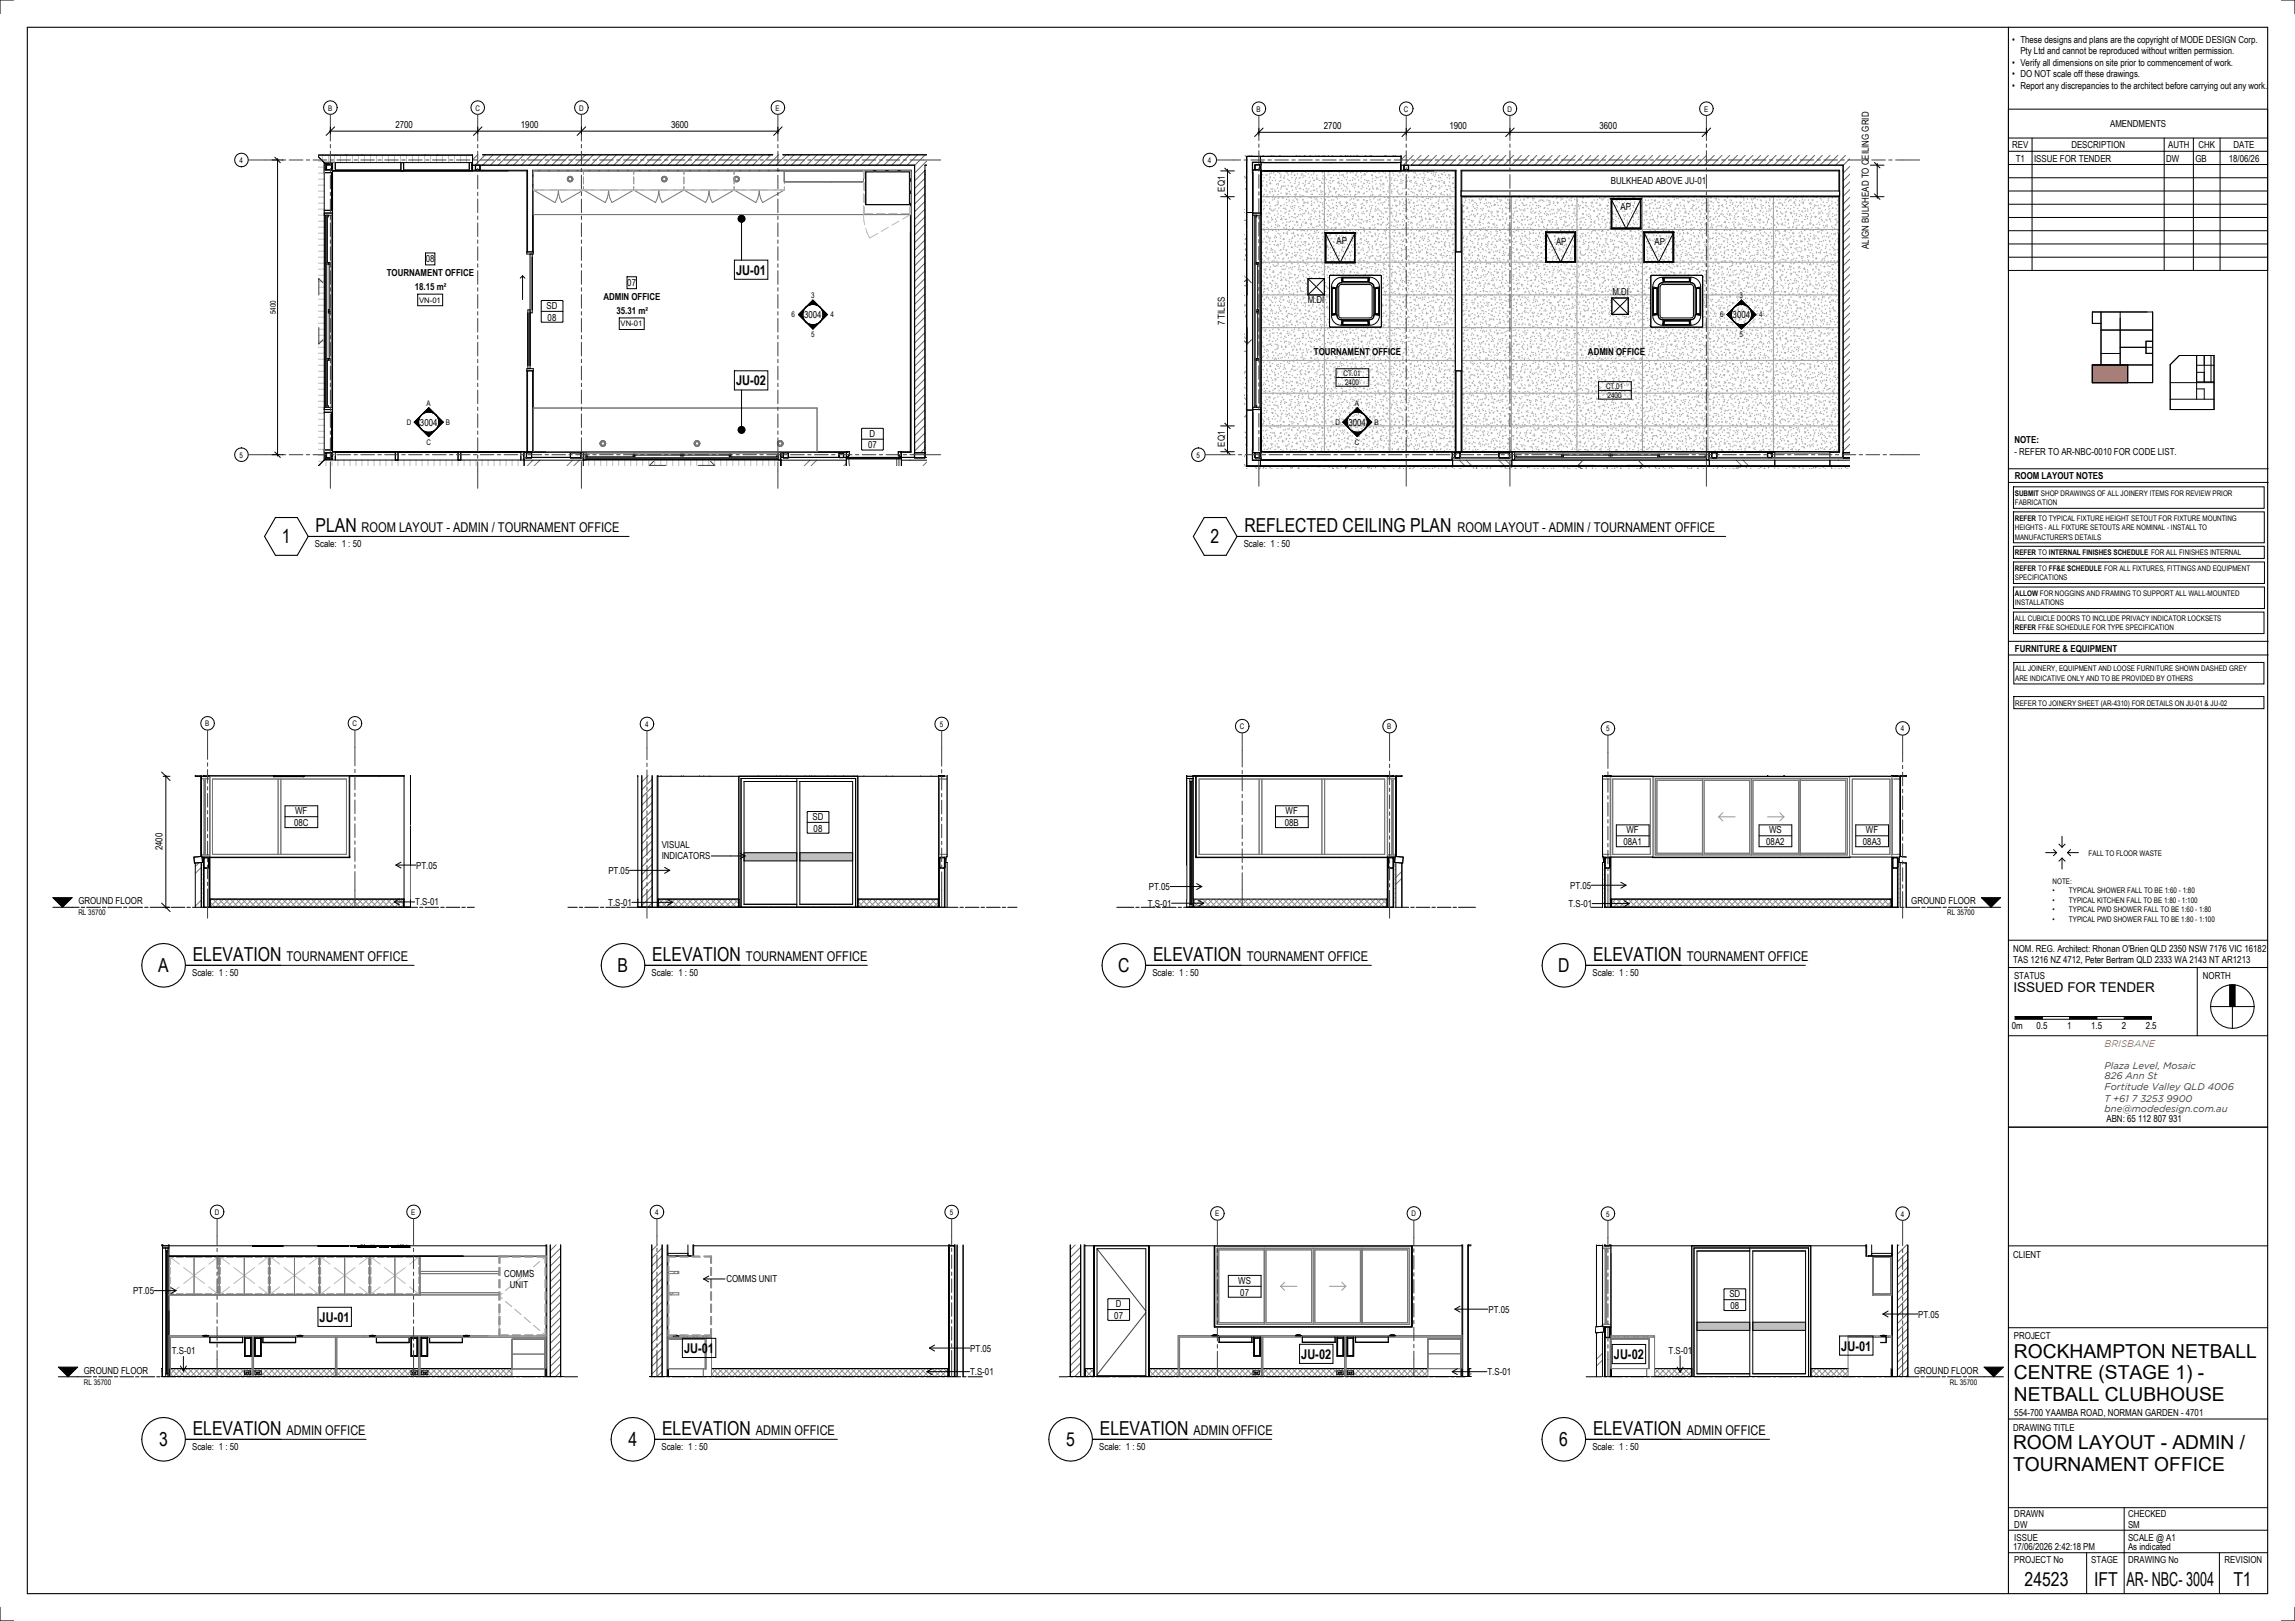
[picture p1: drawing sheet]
<svg xmlns="http://www.w3.org/2000/svg" width="841mm" height="594mm" viewBox="0 0 841 594" stroke-linecap="round" stroke-linejoin="round" font-family="sans-serif">
<defs><g id="words">
<g font-size="7.1">
<text x="115.6" y="195.1">PLAN</text>
<text x="456" y="195.1">REFLECTED CEILING PLAN</text>
<text x="103.3" y="199.1">1</text>
<text x="443.6" y="199.1">2</text>
<text x="70.6" y="352.2">ELEVATION</text>
<text x="239" y="352.2">ELEVATION</text>
<text x="422.5" y="352.2">ELEVATION</text>
<text x="583.8" y="352.2">ELEVATION</text>
<text x="58" y="356.3">A</text>
<text x="226.3" y="356.3">B</text>
<text x="409.7" y="356.3">C</text>
<text x="571" y="356.3">D</text>
<text x="738" y="497.6">ROCKHAMPTON NETBALL</text>
<text x="738" y="505.5">CENTRE (STAGE 1) -</text>
<text x="738" y="513.3">NETBALL CLUBHOUSE</text>
<text x="70.6" y="525.9">ELEVATION</text>
<text x="242.6" y="525.9">ELEVATION</text>
<text x="403" y="525.9">ELEVATION</text>
<text x="583.8" y="525.9">ELEVATION</text>
<text x="58.3" y="530">3</text>
<text x="230.3" y="530">4</text>
<text x="390.7" y="530">5</text>
<text x="571.4" y="530">6</text>
<text x="737.7" y="531">ROOM LAYOUT - ADMIN /</text>
<text x="737.7" y="538.9">TOURNAMENT OFFICE</text>
<text x="741.9" y="581.1">24523</text>
<text x="767.4" y="581.1">IFT</text>
<text x="779.2" y="581.1">AR- NBC- 3004</text>
<text x="818.4" y="581.1">T1</text>
</g>
<g font-size="4.9">
<text x="269.7" y="100.7">JU-01</text>
<text x="269.7" y="141.2">JU-02</text>
<text x="132.5" y="195.1">ROOM LAYOUT - ADMIN / TOURNAMENT OFFICE</text>
<text x="534.1" y="195.1">ROOM LAYOUT - ADMIN / TOURNAMENT OFFICE</text>
<text x="105" y="352.2">TOURNAMENT OFFICE</text>
<text x="273.3" y="352.2">TOURNAMENT OFFICE</text>
<text x="456.9" y="352.2">TOURNAMENT OFFICE</text>
<text x="618.1" y="352.2">TOURNAMENT OFFICE</text>
<text x="737.8" y="363.6">ISSUED FOR TENDER</text>
<text x="117.1" y="484.4">JU-01</text>
<text x="250.7" y="495.8">JU-01</text>
<text x="476.8" y="498">JU-02</text>
<text x="674.7" y="494.9">JU-01</text>
<text x="591.4" y="498">JU-02</text>
<text x="105" y="525.9">ADMIN OFFICE</text>
<text x="277" y="525.9">ADMIN OFFICE</text>
<text x="437.4" y="525.9">ADMIN OFFICE</text>
<text x="618.1" y="525.9">ADMIN OFFICE</text>
</g>
<g font-size="3.5">
<text x="737.4" y="15.8">• These designs and plans are the copyright of MODE DESIGN Corp.</text>
<text x="740.4" y="19.9">Pty Ltd and cannot be reproduced without written permission.</text>
<text x="737.4" y="24.1">• Verify all dimensions on site prior to commencement of work.</text>
<text x="737.4" y="28.3">• DO NOT scale off these drawings.</text>
<text x="737.4" y="32.4">• Report any discrepancies to the architect before carrying out any work.</text>
<text x="144.9" y="46.9">2700</text>
<text x="190.9" y="46.9">1900</text>
<text x="245.9" y="46.9">3600</text>
<text x="485.1" y="47.3">2700</text>
<text x="531.1" y="47.3">1900</text>
<text x="586.1" y="47.3">3600</text>
<text x="773.2" y="46.6">AMENDMENTS</text>
<text x="737.4" y="54.3">REV</text>
<text x="738.6" y="59.2">T1</text>
<text x="745.4" y="59.2">ISSUE FOR TENDER</text>
<text x="759" y="54.3">DESCRIPTION</text>
<text x="793.8" y="59.2">DW</text>
<text x="794.5" y="54.3">AUTH</text>
<text x="804.5" y="59.2">GB</text>
<text x="805.6" y="54.3">CHK</text>
<text x="816.7" y="59.2">18/06/26</text>
<text x="818.4" y="54.3">DATE</text>
<text x="448.9" y="70.2" transform="rotate(-90 448.9 70.2)">EQ1</text>
<text x="590.3" y="67.6">BULKHEAD ABOVE JU-01</text>
<text x="593.9" y="76.9">AP</text>
<text x="489.8" y="89.5">AP</text>
<text x="570.2" y="89.9">AP</text>
<text x="606.3" y="89.9">AP</text>
<text x="684.8" y="91.3" transform="rotate(-90 684.8 91.3)">ALIGN BULKHEAD TO CEILING GRID</text>
<text x="141.7" y="101.3">TOURNAMENT OFFICE</text>
<text x="156" y="96.2">08</text>
<text x="152" y="106.2">18.15 m²</text>
<text x="229.9" y="104.9">07</text>
<text x="200.3" y="113.3">SD</text>
<text x="221.1" y="110">ADMIN OFFICE</text>
<text x="479.3" y="111.1">M.DI</text>
<text x="590.8" y="108.1">M.DI</text>
<text x="200.7" y="117.5">08</text>
<text x="225.9" y="114.9">35.31 m²</text>
<text x="294.7" y="116.6">3004</text>
<text x="448.9" y="119.3" transform="rotate(-90 448.9 119.3)">7 TILES</text>
<text x="634.9" y="116.6">3004</text>
<text x="481.5" y="130.2">TOURNAMENT OFFICE</text>
<text x="581.9" y="130.2">ADMIN OFFICE</text>
<text x="153.9" y="156">3004</text>
<text x="494.1" y="156">3004</text>
<text x="318.7" y="160.1">D</text>
<text x="318.1" y="164.3">07</text>
<text x="448.9" y="163.7" transform="rotate(-90 448.9 163.7)">EQ1</text>
<text x="738.2" y="162.5">NOTE:</text>
<text x="738.2" y="166.6">- REFER TO AR-NBC-0010 FOR CODE LIST.</text>
<text x="738.3" y="175.6">ROOM LAYOUT NOTES</text>
<text x="115.4" y="200.5">Scale: 1 : 50</text>
<text x="455.8" y="200.5">Scale: 1 : 50</text>
<text x="738.3" y="238.9">FURNITURE &amp; EQUIPMENT</text>
<text x="108.2" y="298.3">WF</text>
<text x="471.1" y="298.3">WF</text>
<text x="107.8" y="302.8">08C</text>
<text x="297.8" y="300.5">SD</text>
<text x="298.2" y="304.7">08</text>
<text x="470.8" y="302.8">08B</text>
<text x="596" y="305.3">WF</text>
<text x="648.3" y="305.3">WS</text>
<text x="683.8" y="305.3">WF</text>
<text x="59.6" y="311.6" transform="rotate(-90 59.6 311.6)">2400</text>
<text x="242.5" y="310.7">VISUAL</text>
<text x="594.9" y="309.8">08A1</text>
<text x="647.2" y="309.8">08A2</text>
<text x="682.7" y="309.8">08A3</text>
<text x="242.5" y="314.9">INDICATORS</text>
<text x="152.5" y="318.3">PT.05</text>
<text x="222.9" y="320.2">PT.05</text>
<text x="421" y="326.2">PT.05</text>
<text x="575.4" y="325.7">PT.05</text>
<text x="28.7" y="331.4">GROUND FLOOR</text>
<text x="152.2" y="331.8">T.S-01</text>
<text x="222.9" y="331.9">T.S-01</text>
<text x="420.7" y="332.3">T.S-01</text>
<text x="574.8" y="332.4">T.S-01</text>
<text x="700.4" y="331.4">GROUND FLOOR</text>
<text x="737.7" y="348.7">NOM. REG. Architect: Rhonan O'Brien QLD 2350 NSW 7176 VIC 16182</text>
<text x="737.7" y="352.9">TAS 1216 NZ 4712, Peter Bertram QLD 2333 WA 2143 NT AR1213</text>
<text x="70.4" y="357.7">Scale: 1 : 50</text>
<text x="238.8" y="357.7">Scale: 1 : 50</text>
<text x="422.3" y="357.7">Scale: 1 : 50</text>
<text x="583.6" y="357.7">Scale: 1 : 50</text>
<text x="738" y="358.8">STATUS</text>
<text x="807.2" y="358.8">NORTH</text>
<text x="737.3" y="377">0m</text>
<text x="746.3" y="377">0.5</text>
<text x="757.5" y="377">1</text>
<text x="766.3" y="377">1.5</text>
<text x="777.5" y="377">2</text>
<text x="786.3" y="377">2.5</text>
<text x="771.9" y="411.3">ABN: 65 112 807 931</text>
<text x="737.7" y="460.9">CLIENT</text>
<text x="184.7" y="467.9">COMMS</text>
<text x="186.9" y="472.1">UNIT</text>
<text x="266.2" y="469.9">COMMS UNIT</text>
<text x="453.8" y="470.4">WS</text>
<text x="48.7" y="474.2">PT.05</text>
<text x="408.9" y="479.1">D</text>
<text x="454.5" y="474.9">07</text>
<text x="633.7" y="475.4">SD</text>
<text x="634.1" y="479.6">08</text>
<text x="408.3" y="483.3">07</text>
<text x="545.5" y="481">PT.05</text>
<text x="702.9" y="482.8">PT.05</text>
<text x="738" y="490.8">PROJECT</text>
<text x="63" y="496.3">T.S-01</text>
<text x="355.6" y="495.3">PT.05</text>
<text x="611.4" y="496">T.S-01</text>
<text x="30.7" y="503.5">GROUND FLOOR</text>
<text x="355.5" y="503.9">T.S-01</text>
<text x="545.1" y="503.9">T.S-01</text>
<text x="701.4" y="503.5">GROUND FLOOR</text>
<text x="738.1" y="518.7">554-700 YAAMBA ROAD, NORMAN GARDEN - 4701</text>
<text x="737.7" y="524.3">DRAWING TITLE</text>
<text x="70.4" y="531.4">Scale: 1 : 50</text>
<text x="242.4" y="531.4">Scale: 1 : 50</text>
<text x="402.8" y="531.4">Scale: 1 : 50</text>
<text x="583.5" y="531.4">Scale: 1 : 50</text>
<text x="738.1" y="555.8">DRAWN</text>
<text x="779.8" y="555.8">CHECKED</text>
<text x="738.1" y="560">DW</text>
<text x="779.8" y="560">SM</text>
<text x="737.7" y="568.1">17/06/2026 2:42:18 PM</text>
<text x="738.1" y="564.5">ISSUE</text>
<text x="779.8" y="568.1">As indicated</text>
<text x="779.8" y="564.5">SCALE @ A1</text>
<text x="738.1" y="572.8">PROJECT No</text>
<text x="766.4" y="572.8">STAGE</text>
<text x="779.8" y="572.8">DRAWING No</text>
<text x="815.2" y="572.8">REVISION</text>
</g>
<text font-size="3.5" fill="#f7941e" x="771.2" y="383.7">BRISBANE</text>
<g font-size="3.5" fill="#40403e">
<text x="771.2" y="391.7">Plaza Level, Mosaic</text>
<text x="771.2" y="395.5">826 Ann St</text>
<text x="771.2" y="399.3">Fortitude Valley QLD 4006</text>
<text x="771.2" y="403.7">T +61 7 3253 9900</text>
<text x="771.2" y="407.5">bne@modedesign.com.au</text>
</g>
<g font-size="2.8">
<text x="120.2" y="40.5">B</text>
<text x="174.2" y="40.5">C</text>
<text x="212.2" y="40.5">D</text>
<text x="284.2" y="40.5">E</text>
<text x="460.5" y="40.9">B</text>
<text x="514.5" y="40.9">C</text>
<text x="552.4" y="40.9">D</text>
<text x="624.5" y="40.9">E</text>
<text x="87.8" y="59.7">4</text>
<text x="442.6" y="59.7">4</text>
<text x="153.6" y="110.9">VN-01</text>
<text x="297.2" y="109.2">3</text>
<text x="637.4" y="109.2">3</text>
<text x="101" y="115.2" transform="rotate(-90 101 115.2)">5400</text>
<text x="227.4" y="119.6">VN-01</text>
<text x="290.1" y="116.3">6</text>
<text x="304.3" y="116.3">4</text>
<text x="630.3" y="116.3">6</text>
<text x="644.6" y="116.3">4</text>
<text x="297.2" y="123.5">5</text>
<text x="637.4" y="123.5">5</text>
<text x="492.4" y="137.7">CT.01</text>
<text x="492.9" y="141.1">2400</text>
<text x="588.6" y="142.4">CT.01</text>
<text x="156.3" y="148.6">A</text>
<text x="496.5" y="148.6">A</text>
<text x="589.1" y="145.8">2400</text>
<text x="149.1" y="155.8">D</text>
<text x="163.4" y="155.8">B</text>
<text x="489.4" y="155.8">D</text>
<text x="503.7" y="155.8">B</text>
<text x="87.8" y="167.7">5</text>
<text x="156.2" y="162.9">C</text>
<text x="438.5" y="167.7">5</text>
<text x="496.5" y="162.9">C</text>
<text x="738.3" y="181.7">SUBMIT</text>
<text x="738.3" y="185.1">FABRICATION</text>
<text x="747.9" y="181.7">SHOP DRAWINGS OF ALL JOINERY ITEMS FOR REVIEW PRIOR</text>
<text x="738.3" y="190.9">REFER TO TYPICAL FIXTURE HEIGHT SETOUT FOR FIXTURE MOUNTING</text>
<text x="738.3" y="194.3">HEIGHTS - ALL FIXTURE SETOUTS ARE NOMINAL - INSTALL TO</text>
<text x="738.3" y="197.7">MANUFACTURER'S DETAILS</text>
<text x="738.3" y="203.5">REFER</text>
<text x="746.9" y="203.5">TO</text>
<text x="750.8" y="203.5">INTERNAL FINISHES SCHEDULE</text>
<text x="788.2" y="203.5">FOR ALL FINISHES INTERNAL</text>
<text x="738.3" y="209.2">REFER</text>
<text x="746.9" y="209.2">TO</text>
<text x="750.8" y="209.2">FF&amp;E SCHEDULE</text>
<text x="771.1" y="209.2">FOR ALL FIXTURES, FITTINGS AND EQUIPMENT</text>
<text x="738.3" y="212.6">SPECIFICATIONS</text>
<text x="738.3" y="218.4">ALLOW</text>
<text x="738.3" y="221.8">INSTALLATIONS</text>
<text x="747.5" y="218.4">FOR NOGGINS AND FRAMING TO SUPPORT ALL WALL-MOUNTED</text>
<text x="738.3" y="227.6">ALL CUBICLE DOORS TO INCLUDE PRIVACY INDICATOR LOCKSETS</text>
<text x="738.3" y="231">REFER FF&amp;E SCHEDULE FOR TYPE SPECIFICATION</text>
<text x="738.5" y="246">ALL JOINERY, EQUIPMENT AND LOOSE FURNITURE SHOWN DASHED GREY</text>
<text x="738.5" y="249.5">ARE INDICATIVE ONLY AND TO BE PROVIDED BY OTHERS</text>
<text x="738.5" y="258.5">REFER TO JOINERY SHEET (AR-4310) FOR DETAILS ON JU-01 &amp; JU-02</text>
<text x="75.2" y="266.1">B</text>
<text x="129.2" y="266.1">C</text>
<text x="236.4" y="266.4">4</text>
<text x="344.4" y="266.4">5</text>
<text x="454.3" y="267.2">C</text>
<text x="508.4" y="267.2">B</text>
<text x="588.5" y="268">5</text>
<text x="696.5" y="268">4</text>
<text x="765.4" y="313.6">FALL TO FLOOR WASTE</text>
<text x="752.1" y="324">NOTE:</text>
<text x="752.1" y="327.4">•</text>
<text x="758.2" y="327.4">TYPICAL SHOWER FALL TO BE 1:60 - 1:80</text>
<text x="28.7" y="335.3">RL 35700</text>
<text x="713.5" y="335.3">RL 35700</text>
<text x="752.1" y="330.8">•</text>
<text x="752.1" y="334.3">•</text>
<text x="758.2" y="330.8">TYPICAL KITCHEN FALL TO BE 1:80 - 1:100</text>
<text x="758.2" y="334.3">TYPICAL PWD SHOWER FALL TO BE 1:60 - 1:80</text>
<text x="752.1" y="337.7">•</text>
<text x="758.2" y="337.7">TYPICAL PWD SHOWER FALL TO BE 1:80 - 1:100</text>
<text x="78.7" y="445.2">D</text>
<text x="150.7" y="445.2">E</text>
<text x="240" y="445.2">4</text>
<text x="348" y="445.2">5</text>
<text x="445.3" y="445.7">E</text>
<text x="517.2" y="445.7">D</text>
<text x="588.5" y="445.8">5</text>
<text x="696.5" y="445.8">4</text>
<text x="30.7" y="507.4">RL 35700</text>
<text x="714.6" y="507.4">RL 35700</text>
</g>
</g></defs>
<path d="M116.5 56.7l56.7 .1z" fill="#c0c0c0"/>
<g fill="#fff">
<path d="M283.2 56.7h3.8z"/>
<path d="M173.2 56.7h3.8v3.8h-3.8z"/>
<path d="M116.5 57.3l2.2 2.1v4l.1-3.9 .2 .3v2.5h-.2v16.6h.2l-.2 87h.2v2.5l-.2 .2-.1-3.9v4l-2 2z"/>
<path d="M116.5 56.8h56.7v3l-.2-.2h-51.1v.2h-2.9l-.2-.3 3.9-.1h-4l-2.2-2.1z"/>
<path d="M118.7 168.7h4l-3.9-.1 .2-.2h2.9v.2h70l.2-.2v2.3h-75.4z"/>
<path d="M213.7 168.4l.2 .2h.8v-.2h70.4v.2h.8l.2-.2v2.3h-72.4z"/>
<path d="M286.1 168.6v2.1h24v-2.1zM192.1 168.6v2.1h21.6v-2.1zM330.3 168.6v2.1h3.1v-2.1z"/>
<path d="M119 165.9v2.5l.2-.2v-2.3zM119 78.9v70.4h.2v-70.4zM119 59.8v2.5h.2z"/>
<path d="M173 59.8l.2 .2zM119 59.8l2.9 .2v-.2z"/>
<path d="M191.9 168.2l.2 .2zM119 168.4h2.9v-.2z"/>
<path d="M285.9 168.2l.2 .2zM214.7 168.2v.2h70.4v-.2zM213.7 168.2l.2 .2z"/>
</g>
<path d="M195.3 168.6l-2.1 2.1M197.8 168.6l-2.1 2.1M209.8 168.6l-2.1 2.1M212.3 168.6l-2.1 2.1M296.8 168.6l-2.1 2.1M299.3 168.6l-2.1 2.1M310.1 169.8l-.9 .9M339.6 169.3l-1.4 1.4" fill="none" stroke="#787878" stroke-width=".37"/>
<g fill="none" stroke="#686865" stroke-width=".37">
<path d="M175.1 56.7l-1.9 1.9M177.8 56.7l-3.8 3.8M180.7 56.7l-3.8 3.8M183.5 56.7l-3.8 3.8M186.3 56.7l-3.8 3.8M189.1 56.7l-3.8 3.8M192 56.7l-3.8 3.8M194.8 56.7l-3.8 3.8M197.6 56.7l-3.8 3.8M200.5 56.7l-3.8 3.8M203.3 56.7l-3.8 3.8M206.1 56.7l-3.8 3.8"/>
<path d="M208.9 56.7l-3.8 3.8M211.8 56.7l-3.8 3.8M214.6 56.7l-3.8 3.8M217.4 56.7l-3.8 3.8M220.3 56.7l-3.8 3.8M223.1 56.7l-3.8 3.8M225.9 56.7l-3.8 3.8M228.7 56.7l-3.8 3.8M231.6 56.7l-3.8 3.8M234.4 56.7l-3.8 3.8M237.2 56.7l-3.8 3.8M240.1 56.7l-3.8 3.8"/>
<path d="M242.9 56.7l-3.8 3.8M245.7 56.7l-3.8 3.8M248.5 56.7l-3.8 3.8M251.4 56.7l-3.8 3.8M254.2 56.7l-3.8 3.8M257 56.7l-3.8 3.8M259.9 56.7l-3.8 3.8M262.7 56.7l-3.8 3.8M265.5 56.7l-3.8 3.8M268.3 56.7l-3.8 3.8M271.2 56.7l-3.8 3.8M274 56.7l-3.8 3.8"/>
<path d="M276.8 56.7l-3.8 3.8M279.7 56.7l-3.8 3.8M282.5 56.7l-3.8 3.8M285.4 56.7l-3.9 3.8M288.1 56.7l-3.8 3.8M291 56.7l-3.8 3.8M293.8 56.7l-3.8 3.8M296.6 56.7l-3.8 3.8M299.5 56.7l-3.8 3.8M302.3 56.7l-3.8 3.8M305.1 56.7l-3.8 3.8M307.9 56.7l-3.8 3.8"/>
<path d="M310.8 56.7l-3.8 3.8M313.6 56.7l-3.8 3.8M316.4 56.7l-3.8 3.8M319.3 56.7l-3.8 3.8M322.1 56.7l-3.8 3.8M324.9 56.7l-3.8 3.8M327.7 56.7l-3.8 3.8M330.6 56.7l-3.8 3.8M333.4 56.7l-3.8 3.8M336.2 56.7l-3.8 3.8M339.1 56.7l-3.9 3.9M339.6 59l-4.4 4.5"/>
<path d="M339 62.5l-3.8 3.8M339 65.3l-3.8 3.8M339 68.1l-3.8 3.8M339 71l-3.8 3.8M339 73.8l-3.8 3.8M339 76.6l-3.8 3.8M339 79.4l-3.8 3.8M339 82.3l-3.8 3.8M339 85.1l-3.8 3.8M339 87.9l-3.8 3.8M339 90.8l-3.8 3.8M339 93.6l-3.8 3.8"/>
<path d="M339 96.4l-3.8 3.8M339 99.2l-3.8 3.8M339 102.1l-3.8 3.8M339 104.9l-3.8 3.8M339 107.7l-3.8 3.8M339 110.6l-3.8 3.8M339 113.4l-3.8 3.8M339 116.2l-3.8 3.8M339 119l-3.8 3.8M339 121.9l-3.8 3.8M339 124.7l-3.8 3.8M339 127.5l-3.8 3.8"/>
<path d="M339 130.4l-3.8 3.8M339 133.2l-3.8 3.8M339 136l-3.8 3.8M339 138.8l-3.8 3.8M339 141.7l-3.8 3.8M339 144.5l-3.8 3.8M339 147.3l-3.8 3.8M339 150.2l-3.8 3.8M339 153l-3.8 3.8M339 155.8l-3.8 3.8M339 158.6l-3.8 3.8M339 161.5l-3.8 3.8"/>
<path d="M339 164.3l-1.6 1.5"/>
</g>
<g fill="none" stroke="#646464" stroke-width=".37">
<path d="M118.2 56.8h.1M123 56.7h.1M127 56.7l-.1 .1M127.1 56.7v.1M131.2 56.8h-.1M132.6 56.8h.1M135.9 56.8h.1M147.7 56.7v.1M155.8 56.7l-.1 .1M155.9 56.7v.1M157.1 56.8h-.1M160.4 56.7v.1"/>
<path d="M160.6 56.7l-.1 .1M171.7 56.7h.1"/>
</g>
<g fill="none" stroke="#bac0c0" stroke-width=".37">
<path d="M116.5 59h1.8M118.2 56.8v2.1M120.4 56.8v2.6M120.4 59.5v.3M122.6 56.8v2.6M122.6 59.5v.1M124.8 56.8v2.8M127 56.8v2.8M129.2 56.8v2.8M131.4 56.8v2.8M133.6 56.8v2.8M135.8 56.8v2.8"/>
<path d="M138 56.8v2.8M140.2 56.8v2.8M142.4 56.8v2.8M144.6 56.8v2.8M146.8 56.8v2.8M149 56.8v2.8M151.2 56.8v2.8M153.4 56.8v2.8M155.6 56.8v2.8M157.8 56.8v2.8M160 56.8v2.8M162.2 56.8v2.8"/>
<path d="M164.4 56.8v2.8M166.6 56.8v2.8M168.8 56.8v2.8M171 56.8v2.8M116.5 61.2h2.2M116.5 63.4h2.3M116.5 65.6h2.3M116.5 67.8h2.3M116.5 70h2.3M116.5 72.2h2.3M116.5 74.4h2.3M116.5 76.6h2.3"/>
<path d="M116.5 78.8h2.3M118.8 61.2h.2M116.5 81h2.5M116.5 83.2h2.5M116.5 85.4h2.5M116.5 87.6h2.5M116.5 89.8h2.5M116.5 92h2.5M116.5 94.2h2.5M116.5 96.4h2.5M116.5 98.6h2.5M116.5 100.8h2.5"/>
<path d="M116.5 103h2.5M116.5 105.2h2.5M116.5 107.4h2.5M116.5 109.6h2.5M116.5 111.8h2.5M116.5 114h2.5M116.5 116.2h2.5M116.5 118.4h2.5M116.5 120.6h2.5M116.5 122.8h2.5M116.5 125h2.5M116.5 127.2h2.5"/>
<path d="M116.5 129.4h2.5M116.5 131.6h2.5M116.5 133.8h2.5M116.5 136h2.5M116.5 138.2h2.5M116.5 140.4h2.5M116.5 142.6h2.5M116.5 144.8h2.5M116.5 147h2.5M116.5 149.2h2.5M116.5 151.4h2.3M116.5 153.6h2.3"/>
<path d="M116.5 155.8h2.3M116.5 158h2.3M116.5 160.2h2.3M116.5 162.4h2.3M116.5 164.6h2.3M116.5 166.8h2.2M116.5 169h1.8M117.3 170.1v.6M118.8 166.8h.2M119.5 168.4v.2M119.5 168.7v2M121.7 168.4v.2"/>
<path d="M121.7 168.7v2M123.9 168.6v2.1M126.1 168.6v2.1M128.3 168.6v2.1M130.5 168.6v2.1M132.7 168.6v2.1M134.9 168.6v2.1M137.1 168.6v2.1M139.3 168.6v2.1M141.5 168.6v2.1M143.7 168.6v2.1M145.9 168.6v2.1"/>
<path d="M148.1 168.6v2.1M150.3 168.6v2.1M152.5 168.6v2.1M154.7 168.6v2.1M156.9 168.6v2.1M159.1 168.6v2.1M161.3 168.6v2.1M163.5 168.6v2.1M165.7 168.6v2.1M167.9 168.6v2.1M170.1 168.6v2.1M172.3 168.6v2.1"/>
<path d="M174.5 168.6v2.1M176.7 168.6v2.1M178.9 168.6v2.1M181.1 168.6v2.1M183.3 168.6v2.1M185.5 168.6v2.1M187.7 168.6v2.1M189.9 168.6v2.1M215.7 168.4v2.3M217.9 168.4v2.3M220.1 168.4v2.3M222.3 168.4v2.3"/>
<path d="M224.5 168.4v2.3M226.7 168.4v2.3M228.9 168.4v2.3M231.1 168.4v2.3M233.3 168.4v2.3M235.5 168.4v2.3M237.7 168.4v2.3M239.9 168.4v2.3M242.1 168.4v2.3M244.3 168.4v2.3M246.5 168.4v2.3M248.7 168.4v2.3"/>
<path d="M250.9 168.4v2.3M253.1 168.4v2.3M255.3 168.4v2.3M257.5 168.4v2.3M259.7 168.4v2.3M261.9 168.4v2.3M264.1 168.4v2.3M266.3 168.4v2.3M268.5 168.4v2.3M270.7 168.4v2.3M272.9 168.4v2.3M275.1 168.4v2.3"/>
<path d="M277.3 168.4v2.3M279.5 168.4v2.3M281.7 168.4v2.3M283.9 168.4v2.3"/>
</g>
<g fill="none" stroke="#eceded" stroke-width=".37">
<path d="M120.4 59.8v.2M119 61.7h.2M119 79.3h.2M119 81.5h.2M119 83.7h.2M119 85.9h.2M119 88.1h.2M119 90.3h.2M119 92.5h.2M119 94.7h.2M119 96.9h.2M119 99.1h.2"/>
<path d="M119 101.3h.2M119 103.5h.2M119 105.7h.2M119 107.9h.2M119 110.1h.2M119 112.3h.2M119 114.5h.2M119 116.7h.2M119 118.9h.2M119 121.1h.2M119 123.3h.2M119 125.5h.2"/>
<path d="M119 127.7h.2M119 129.9h.2M119 132.1h.2M119 134.3h.2M119 136.5h.2M119 138.7h.2M119 140.9h.2M119 143.1h.2M119 145.3h.2M119 147.5h.2M119 167.3h.2M119.5 168.2v.2"/>
<path d="M121.7 168.2v.2M215.7 168.2v.2M217.9 168.2v.2M220.1 168.2v.2M222.3 168.2v.2M224.5 168.2v.2M226.7 168.2v.2M228.9 168.2v.2M231.1 168.2v.2M233.3 168.2v.2M235.5 168.2v.2M237.7 168.2v.2"/>
<path d="M239.9 168.2v.2M242.1 168.2v.2M244.3 168.2v.2M246.5 168.2v.2M248.7 168.2v.2M250.9 168.2v.2M253.1 168.2v.2M255.3 168.2v.2M257.5 168.2v.2M259.7 168.2v.2M261.9 168.2v.2M264.1 168.2v.2"/>
<path d="M266.3 168.2v.2M268.5 168.2v.2M270.7 168.2v.2M272.9 168.2v.2M275.1 168.2v.2M277.3 168.2v.2M279.5 168.2v.2M281.7 168.2v.2M283.9 168.2v.2"/>
</g>
<g fill="none" stroke="#000" stroke-width=".37">
<path d="M116.5 56.8h56.7M116.5 57.3l2.2 2.1M118.8 59.5l.4 .5M119.2 60v2.3M119.2 60h2.7M121.9 59.8h-2.9v2.5M122.9 59.6v3M146.9 59.6v3M147.9 59.6v3M172 59.6v3M173 59.8h.2M173 60h.2"/>
<path d="M173.2 56.7v5.9M177 56.7h106.2M177 56.7h.1M283.2 56.7h.1M287 56.7h52.6M287 56.7h.1M118.8 78.9h3M118.8 78.1h3M118.8 63.3h3M118.8 77.1h3M119 78.9v70.4M119.2 78.9v70.4"/>
<path d="M119.6 78.9v70.4M119.7 78.9v.6h.6v-.6M119.8 60.4v1.8h1.6l.1-1.7M119.8 60.4l1.7 .1M119.8 60.4l-.1 .1M120 79.5v16.7M121.4 60.5h.1M121.6 62.1h.1M121.6 60.5l-.2-.2-1.8 .1v1.9M121.6 60.4v.1M121.6 60.3v.2M121.6 60.5l.1 1.8"/>
<path d="M121.6 60.5v1.6M121.6 60.3h.3M121.6 62.1l-.1 .2M121.6 63.3v13.8M121.7 63.3v13.8M121.8 62.6h71.3v30.5h2.3v-30.5h138.2v102.9h-4.4l.3 2.1M121.8 62.3h-3v103.6h3M121.8 77.9h.1M121.9 62.6h51.1v-3h-51.1v109h70v-3M122.9 62.3h24M122.9 62.5h24M147.9 62.3h24.1"/>
<path d="M147.9 62.5h24.1M173 60.8v-.4l162.2 .1v105.4M173 61.9v.3M173.2 62.4h20.1v29.9M174.4 60.5l-.2 .2 .2 1.6 1.5-.1-.1-1.7M175.8 60.7h.1M175.9 62.1l-.1 .1M175.9 60.7h-1.6v1.5l1.6-.1M175.9 60.7v1.4M317.3 63h16v12h-16zM339.6 60.5h-.6v105.4M119.7 96.2h1.2v.6h-1.2z"/>
<path d="M120.3 96.2v.6M120.6 96.8v16.7M193.1 92.3h2.3M194.2 93.1v42M195 93.1v21.5h-.8M195.2 92.3v-29.9h138.7v103.4h-3.6M120.3 113.5h.6v1.2h-.6zM120.3 114.1h.6M120.6 114.7v16.7M191.5 101.1v8.7M191.5 101.1l.8 .8M191.5 101.1l-.9 .8"/>
<path d="M194.2 113.5h-.8v21.6M119.7 131.4h1.2v.6h-1.2zM120 132v16.7M120.3 131.4v.6M193.1 135.9h2.3M193.3 135.9v29.6M195.2 135.9v29.6M118.8 149.3h3M118.8 150.1h3M118.8 151.1h3M119.7 149.3v-.6h.6v.6M121.6 151.1v13.8"/>
<path d="M121.7 151.1v13.8M121.8 150.3h.1M118.7 168.7l-2 2M118.8 164.9h3M119 165.9v2.5h2.9M119.2 168.2l-.4 .4M119.2 165.9v2.3M119.2 168.2h2.7M119.7 165.9l-.1 1.9h1.8l.2-.2M119.7 166l.1 1.7h1.6l.1-1.7M121.4 165.9l.1 .1M121.4 166h.1"/>
<path d="M121.5 165.9l.1 1.7M121.6 167.6v.2M121.6 166.1h.1M121.6 167.8h.3M121.7 165.9l-.1 1.7M121.8 165.5h188.3v5.2M122.9 165.8h22M122.9 165.7h22M122.9 165.6v3M144.9 165.6v3M145.9 165.8h22M145.9 165.7h22"/>
<path d="M145.9 165.6v3M167.9 165.6v3M168.9 165.8h22M168.9 165.7h22M168.9 165.6v3M190.9 165.6v3M191.9 168.2h.2v2.5M191.9 167.8h1M191.9 168.4h.2M192.1 168.6h21.6M192.1 165.5v2.1h.8M192.1 165.8h21.6"/>
<path d="M192.9 167.6l.2 .2 1.8-.2M192.9 167.6v.2M193.1 165.8l-.2 1.8M193.1 165.9v1.8h1.6l.1-1.7M193.1 165.9l1.7 .1M193.1 165.5v-30.4h2.3v30.4M193.1 165.9l-.1 .1M194.7 165.8l.2 1.8M194.7 166h.1M194.9 167.6h14.1M209 167.6l.2 .2h3.6l.2-.2M209.1 167.6l.1 .1"/>
<path d="M209.1 166v1.6M209.1 167.7h.1M209.1 166h.1M209.2 165.8l-.2 1.8M212.8 165.8l.2 1.8M212.8 165.9v.1M212.8 165.9l.1 .1M212.8 165.9l-3.7 .1M212.9 167.6l-.1 .1M212.9 167.6l-3.7 .1M212.9 166v1.6M213 167.6v.2"/>
<path d="M213 167.8h.9M213.7 168.4h.2M213.7 165.5v2.1h-.7M213.9 165.6v3h72v-3M213.9 168.2h-.2v2.5M214.7 167.1h.6v.6h-.6M214.7 165.6v3M214.7 167.8h70.4M214.7 168.2h70.4M214.7 168.4h70.4M215.3 167.4h16.7M232 166.5h.6v1.2h-.6z"/>
<path d="M232 167.1h.6M232.6 166.8h16.7M249.3 166.5h1.2v.6h-1.2zM249.9 166.5v.6M250.5 166.8h16.7M267.2 166.5h.6v1.2h-.6zM267.2 167.1h.6M267.8 167.4h16.7M285.1 167.1h-.6v.6h.6M285.1 165.6v3M285.9 168.2l.2 2.5M285.9 167.8h.2"/>
<path d="M285.9 168.4h.2M286.1 166v.3M286.1 167.4v.4M286.1 167.6v.2M286.1 168.6h24M286.1 167.6h.8M286.1 165.8h24M286.1 165.5v2.1M286.9 167.6l.2 .2 1.8-.2M287.1 165.8l-.2 1.8M287.1 165.9v1.8h1.7v-1.7M287.1 165.9l1.7 .1"/>
<path d="M287.1 165.9v.1M288.7 165.8l.2 1.8M288.8 166h.1M288.9 167.6h18.5M307.5 166h1.6v1.7h-1.6zM309.1 166.1h.1M309.1 167.5l-.1 .1M309.1 166.1h-1.6v1.5h1.5M309.1 166.1v1.4M309.1 167.6h1M310.1 165.6h.1M310.1 168.1h20.2"/>
<path d="M310.2 167.3h.3M310.3 167.4v.2h.6M310.3 165.6l.2 .2h-.3M310.5 167.3v.1M311.2 165.6l-.2 2M329.2 166.8h.3v.8h.7M329.9 167.3v.1M330.2 165.8h-.3h.3M330.2 165.5v2.1h-20v-2.1h1.1v1.3h-.3M330.2 167.3l-.3 .1M330.3 168.6h9.3M330.3 167.6h4.8"/>
<path d="M330.3 165.5v5.2M335.1 167.6l.2-1.8 3.7 .1 .1 1.7M335.1 167.6l.2 .2h3.6l.2-.2M335.2 166l.1 1.7M335.2 167.7h.1M335.2 166h.1M335.3 167.7h3.6M338.9 165.9v.1M338.9 165.9l.1 .1M338.9 165.9l-3.7 .1M339 167.6l-.1 .1M339 166v1.6"/>
<path d="M339.1 167.6h.5"/>
</g>
<g fill="none" stroke="#40403e" stroke-width=".37">
<path d="M119.7 78.9v70.4M121.4 78.9v70.4M121.6 60.5h.3M121.7 62.2h.2M116.8 102.1v6M116.8 102.1l1.5 1.5M116.8 102.1l-.3 .3M116.5 125.7l.3 .3M116.8 120v6M118.3 124.5l-1.5 1.5M121.6 167.7h.3M121.7 166h.2"/>
<path d="M191.9 167.7h1M191.9 166h.2M213 167.7h.9M213.7 166h.2M214.7 167.7h70.4M214.7 166h70.4M238 170.6h6M238 170.6l.2 .1M239.5 169.1l-1.5 1.5M255.9 170.6h6M260.4 169.1l1.5 1.5M261.9 170.6l-.2 .1"/>
<path d="M285.9 167.7h.2M285.9 166h.2M311 167.6l.3 3.1M328.6 170.7v-3.1h.8v3.1"/>
</g>
<g fill="none" stroke="#777" stroke-width=".37">
<path d="M118.7 59.4h4l-3.9 .1v3.9zM195.4 69.6l8 4.6 .7-1.4 .5-3.2 .6 3.2 .7 1.4 7.9-4.6 8 4.6 .7-1.4 .5-3.2 .6 3.2 .7 1.4 7.9-4.6 8 4.6 .7-1.4 .5-3.2 .6 3.2 .7 1.4 7.9-4.6 8 4.6 .7-1.4 .5-3.2 .6 3.2 .7 1.4 7.9-4.6 8 4.6 .7-1.4 .5-3.2 .6 3.2 .7 1.4 7.9-4.6M208 65.6v.1M208 65.6h.1M208 65.8h.1M208 65.4v.1M208 66l.1 .1M208.1 65.2h-.1M208.2 66.2v.1M208.2 66.3l.2 .1M208.3 65.6a.66 .66 0 0 0 .6 .7 .66 .66 0 0 0 .7-.7M208.3 65.6v-.1a.66 .66 0 0 1 .7-.5 .66 .66 0 0 1 .6 .6"/>
<path d="M208.3 65.6v.1M208.3 65.6h.1M208.3 65.9l.1 .1M208.4 65.2l-.1 .1M208.4 64.8l-.2 .2M208.5 64.8h-.1M208.6 66.5l.2 .1M208.6 66.2h.1M208.6 65v.1M208.8 64.7h-.1M209 65h-.1M209 66.3h-.1"/>
<path d="M209.1 64.7l.2 .1M209.2 66.5l-.2 .1M209.2 65l.1 .1M209.3 66.2h-.1M209.4 64.8l.3 .2M209.4 65.2l.1 .1M209.5 65.9l-.1 .1M209.6 65.6h.1M209.6 65.6v.1M209.6 66.3l-.2 .2M209.7 65.2h.1M209.8 66l-.1 .1"/>
<path d="M209.8 65.4v.1M209.8 65.8h.1M209.9 65.6h.1M209.9 65.6v.1M242.4 65.6a1.03 1.03 0 0 0 1 1.1 1.03 1.03 0 0 0 1.1-1.1M242.4 65.6a1.03 1.03 0 0 1 1-1 1.03 1.03 0 0 1 1.1 1M242.5 65.6v.1M242.5 65.6h.1M242.5 65.8h.1M242.5 65.4v.1M242.5 66l.1 .1M242.6 65.2h-.1"/>
<path d="M242.7 65h.1M242.7 66.3l.2 .1M242.8 65.6a.66 .66 0 0 0 .6 .7 .66 .66 0 0 0 .7-.7M242.8 65.6v-.1a.66 .66 0 0 1 .7-.5 .66 .66 0 0 1 .6 .6M242.8 65.6v.1M242.8 65.6h.1M242.8 65.9l.1 .1M242.9 65.2l-.1 .1M242.9 64.8l-.2 .2M242.9 66.4l.1 .1M243.1 66.2h.1M243.1 65v.1"/>
<path d="M243.2 66.5l.1 .1M243.3 64.7l-.2 .1M243.4 66.3h.1M243.4 65h.1M243.5 64.7h.2M243.7 65l.1 .1M243.8 66.5l-.2 .1M243.8 66.2h-.1M243.9 64.8h.1M243.9 64.8l.2 .2M243.9 65.2l.1 .1M244 65.9l-.1 .1"/>
<path d="M244.1 65.6h.1M244.1 65.6v.1M244.1 66.3l-.2 .1M244.2 66.2l-.1 .1M244.2 65.2h.1M244.3 66l-.1 .1M244.3 65.4v.1M244.3 65.8h.1M244.4 65.6h.1M244.4 65.6v.1M269 65.6v.1M269 65.6h.1"/>
<path d="M269 65.8h.1M269 65.4v.1M269 66l.1 .1M269.1 65.2h-.1M269.2 66.2v.1M269.2 66.3l.2 .1M269.3 65.6a.66 .66 0 0 0 .6 .7 .66 .66 0 0 0 .7-.7M269.3 65.6v-.1a.66 .66 0 0 1 .7-.5 .66 .66 0 0 1 .6 .6M269.3 65.6v.1M269.3 65.6h.1M269.3 65.9l.1 .1M269.4 65.2l-.1 .1"/>
<path d="M269.4 64.8l-.2 .2M269.5 64.8h-.1M269.6 66.5l.2 .1M269.6 66.2h.1M269.6 65v.1M269.8 64.7h-.1M269.9 65h.1M270 66.3h-.1M270.1 64.7l.2 .1M270.2 66.5l-.2 .1M270.2 65l.1 .1M270.3 66.2h-.1"/>
<path d="M270.4 66.4v.1M270.4 64.8l.3 .2M270.4 65.2l.1 .1M270.5 65.9l-.1 .1M270.6 65.6h.1M270.6 65.6v.1M270.6 66.3l-.2 .1M270.7 65.2h.1M270.8 66l-.1 .1M270.8 65.4v.1M270.8 65.8h.1M270.9 65.6h.1"/>
<path d="M270.9 65.6v.1M283.8 62.6h-88.4v16h138.2v-.3M287.4 62.6h29v4h-29zM118.7 164.7l.1 3.9 3.9 .1h-4zM195.4 165.5v-16h104v16h-99.2M220 162.5v.1M220 162.7h.1M220 162.3v.1M220 162.9l.1 .1M220.1 162.1h-.1M220.2 163.2l.3 .2M220.3 162.5v-.1a.66 .66 0 0 1 .7-.5 .66 .66 0 0 1 .6 .6"/>
<path d="M220.3 162.5a.66 .66 0 0 0 .6 .7 .66 .66 0 0 0 .7-.7M220.3 162.5v.1M220.3 162.5h.1M220.3 162.8l.1 .1M220.4 162.1l-.1 .1M220.4 161.7l-.2 .2M220.6 163.1h.1M220.6 161.9v.1M220.7 163.4l.1 .1M220.8 161.6h-.2M220.9 163.2h.1M220.9 161.9h.1"/>
<path d="M221 161.6h.2M221.2 161.9l.1 .1M221.3 163.1h-.1M221.3 163.4l-.2 .1M221.4 161.7l.2 .2M221.4 162.1l.1 .1M221.5 162.8l-.1 .1M221.6 162.5h.1M221.6 162.5v.1M221.7 163.1l-.3 .2M221.7 162.1h.1M221.8 162.9l-.1 .1"/>
<path d="M221.8 162.3v.1M221.8 162.7h.1M221.9 162.5v.1M254.4 162.5a1.03 1.03 0 0 1 1-1 1.03 1.03 0 0 1 1.1 1M254.4 162.5a1.03 1.03 0 0 0 1 1.1 1.03 1.03 0 0 0 1.1-1.1M254.5 162.5v.1M254.5 162.5h.1M254.5 162.7h.1M254.5 162.3v.1M254.5 162.9l.1 .1M254.6 162.1h-.1M254.7 163.1v.1"/>
<path d="M254.7 163.2l.2 .1M254.8 162.5v-.1a.66 .66 0 0 1 .7-.5 .66 .66 0 0 1 .6 .6M254.8 162.5a.66 .66 0 0 0 .6 .7 .66 .66 0 0 0 .7-.7M254.8 162.5v.1M254.8 162.5h.1M254.8 162.8l.1 .1M254.9 162.1l-.1 .1M254.9 161.7l-.2 .2M255 161.7h-.1M255.1 163.4l.2 .1M255.1 163.1h.1M255.1 161.9v.1"/>
<path d="M255.3 161.6h-.1M255.5 161.9h-.1M255.5 163.2h-.1M255.6 161.6h.2M255.7 163.4l-.2 .1M255.7 161.9l.1 .1M255.8 163.1h-.1M255.9 163.3v.1M255.9 161.7l.2 .2M255.9 162.1l.1 .1M256 162.8l-.1 .1M256.1 162.5h.1"/>
<path d="M256.1 162.5v.1M256.1 163.2l-.2 .1M256.1 161.9h.1M256.2 162.1h.1M256.3 162.9l-.1 .1M256.3 162.3v.1M256.3 162.7h.1M256.4 162.5h.1M256.4 162.5v.1M284.9 162.5a1.03 1.03 0 0 1 1-1 1.03 1.03 0 0 1 1 1M284.9 162.5a1.03 1.03 0 0 0 1 1.1 1.03 1.03 0 0 0 1-1.1M285 162.5v.1"/>
<path d="M285 162.5h.1M285 162.7h.1M285 162.3v.1M285 162.9l.1 .1M285.1 162.1h-.1M285.2 163.1v.1M285.2 163.2l.2 .1M285.3 162.5v-.1a.66 .66 0 0 1 .7-.5 .66 .66 0 0 1 .6 .6M285.3 162.5a.66 .66 0 0 0 .6 .7 .66 .66 0 0 0 .7-.7M285.3 162.5v.1M285.3 162.5h.1M285.3 162.8l.1 .1"/>
<path d="M285.4 162.1l-.1 .1M285.4 161.7l-.2 .2M285.5 161.7h-.1M285.6 163.4l.2 .1M285.6 163.1h.1M285.6 161.9v.1M285.8 161.6h-.1M286 161.9h-.1M286 163.2h-.1M286.1 161.6h.2M286.2 163.4l-.2 .1M286.2 161.9l.1 .1"/>
<path d="M286.3 163.1h-.1M286.4 163.3v.1M286.4 161.7l.2 .2M286.4 162.1l.1 .1M286.5 162.8l-.1 .1M286.6 162.5h.1M286.6 162.5v.1M286.6 163.2l-.2 .1M286.6 161.9h.1M286.7 162.1h.1M286.8 162.9l-.1 .1M286.8 162.3v.1"/>
<path d="M286.8 162.7h.1M286.9 162.5h.1M286.9 162.5v.1"/>
<circle cx="208.9" cy="65.6" r="1.03"/>
<circle cx="269.9" cy="65.6" r="1.03"/>
<circle cx="220.9" cy="162.5" r="1.03"/>
</g>
<g fill="none" stroke="#989897" stroke-width=".37">
<path d="M195.4 68.4v1.2h1.7M195.4 64.9v2.5M197.1 62.6h-1.7v1.3M198.1 69.6h2.5M198.1 62.6h2.5M201.6 69.6h2.5M201.6 62.6h2.5M205.1 69.6h2.5M205.1 62.6h2.5M208.6 69.6h2.5M208.6 62.6h2.5M212.1 69.6h3.4"/>
<path d="M212.1 62.6h3.4M213.8 62.6v1.3M213.8 64.9v2.5M213.8 68.4v1.2M216.5 69.6h2.5M216.5 62.6h2.5M220 69.6h2.5M220 62.6h2.5M223.5 69.6h2.5M223.5 62.6h2.5M227 69.6h2.5M227 62.6h2.5"/>
<path d="M230.5 69.6h3.4M230.5 62.6h3.4M232.2 62.6v1.3M232.2 64.9v2.5M232.2 68.4v1.2M234.9 69.6h2.5M234.9 62.6h2.5M238.4 69.6h2.5M238.4 62.6h2.5M241.9 69.6h2.5M241.9 62.6h2.5M245.4 69.6h2.5"/>
<path d="M245.4 62.6h2.5M248.9 69.6h3.4M248.9 62.6h3.4M250.6 62.6v1.3M250.6 64.9v2.5M250.6 68.4v1.2M253.3 69.6h2.5M253.3 62.6h2.5M256.8 69.6h2.5M256.8 62.6h2.5M260.3 69.6h2.5M260.3 62.6h2.5"/>
<path d="M263.8 69.6h2.5M263.8 62.6h2.5M267.3 69.6h3.4M267.3 62.6h3.4M269 62.6v1.3M269 64.9v2.5M269 68.4v1.2M271.7 69.6h2.5M271.7 62.6h2.5M275.2 69.6h2.5M275.2 62.6h2.5M278.7 69.6h2.5"/>
<path d="M278.7 62.6h2.5M282.2 69.6h2.5M282.2 62.6h2.5M285.7 62.6h1.7v1.3M287.4 68.4v1.2h-1.7M287.4 64.9v2.5"/>
</g>
<g fill="none" stroke="#bababa" stroke-width=".37">
<path d="M195.4 69.6h3.8M200.8 69.6h7.6M210 69.6h7.6M219.2 69.6h7.6M228.4 69.6h7.6M237.6 69.6h7.6M246.8 69.6h7.6M256 69.6h7.6M265.2 69.6h7.6M274.4 69.6h7.6M283.6 69.6h3.8M316.4 75.4v2.9h3.4"/>
<path d="M316.4 66.7v3M316.4 70.9v3.3M316.4 78.6l.5 3.7M316.8 66.9v3M316.8 71.4v3M316.8 75.9v2.4M319.8 62.6h-3.4v2.6M319.8 63h-3v2.4M321.3 78.3h3M321.3 63h3M321.3 62.6h3M325.8 78.3h3"/>
<path d="M325.8 63h3M325.8 62.6h3M330.3 63h3v2.4M330.3 62.6h3.3v2.6M333.3 66.9v3M333.3 71.4v3M333.3 75.9v2.4M333.6 75.7v2.6h-3.3M333.6 66.7v3M333.6 71.2v3M333.6 78.6l-2.9 1.7M317.2 83.8l1.5 3.4 2.9-1.6"/>
<path d="M325.5 83.3l-2.6 1.5M329.4 81.1l-2.6 1.5"/>
</g>
<g fill="#fff">
<path d="M673.7 168.6h4.2v2.2h-4.2z"/>
<path d="M675.4 60.5h2.5v105.3l-2.5 .1z"/>
<path d="M517.2 56.9h160.7v3.6h-160.7z"/>
<path d="M456 56.9h57.4v.4h-56.6v113.5h221.1v1h-221.9z"/>
<path d="M513.4 56.9h3.8v3.6h-3.8z"/>
<path d="M535.7 72.1v93.4h138.2v-93.4zM605.1 100.9l18.7 .1v18.8h-18.8zM590.7 109.2h6v6h-6zM602.4 85.1l11-.1v11.1h-11zM566.4 85.1l11-.1v11.1h-11zM602.6 85.3v10.5h10.5v-10.5zM566.6 85.3v10.5h10.5v-10.5zM590.4 72.9l11-.1v11.1h-11zM590.6 73.1v10.5h10.5v-10.5z"/>
<path d="M462.1 62.6v102.9h71.2v-102.9zM487.3 101h18.8v18.8h-18.8zM479.3 102.1h6v6h-6zM485.6 85.3h11v11h-11zM485.8 85.5v10.6h10.6v-10.6z"/>
<path d="M670.6 168.6v2.2h3.1v-2.2zM626.4 168.6v2.2h24v-2.2zM532.3 168.6v2.2h21.7v-2.2z"/>
</g>
<path d="M535.7 71.8h138.2v.3h-138.2z" fill="#dcdcdc"/>
<g fill="none" stroke="#686865" stroke-width=".37">
<path d="M515.1 56.9l-1.7 1.7M517.9 56.9l-3.6 3.6M520.7 56.9l-3.6 3.6M523.6 56.9l-3.7 3.6M526.4 56.9l-3.6 3.6M529.2 56.9l-3.6 3.6M532.1 56.9l-3.7 3.6M534.9 56.9l-3.6 3.6M537.7 56.9l-3.6 3.6M540.5 56.9l-3.6 3.6M543.4 56.9l-3.7 3.6M546.2 56.9l-3.6 3.6"/>
<path d="M549 56.9l-3.6 3.6M551.9 56.9l-3.7 3.6M554.7 56.9l-3.6 3.6M557.5 56.9l-3.6 3.6M560.3 56.9l-3.6 3.6M563.2 56.9l-3.7 3.6M566 56.9l-3.6 3.6M568.8 56.9l-3.6 3.6M571.7 56.9l-3.7 3.6M574.5 56.9l-3.6 3.6M577.3 56.9l-3.6 3.6M580.1 56.9l-3.6 3.6"/>
<path d="M583 56.9l-3.7 3.6M585.8 56.9l-3.6 3.6M588.6 56.9l-3.6 3.6M591.5 56.9l-3.7 3.6M594.3 56.9l-3.6 3.6M597.1 56.9l-3.6 3.6M599.9 56.9l-3.6 3.6M602.8 56.9l-3.7 3.6M605.6 56.9l-3.6 3.6M608.4 56.9l-3.6 3.6M611.3 56.9l-3.7 3.6M614.1 56.9l-3.6 3.6"/>
<path d="M616.9 56.9l-3.6 3.6M619.7 56.9l-3.6 3.6M622.6 56.9l-3.7 3.6M625.4 56.9l-3.6 3.6M628.2 56.9l-3.6 3.6M631.1 56.9l-3.7 3.6M633.9 56.9l-3.7 3.6M636.7 56.9l-3.6 3.6M639.5 56.9l-3.6 3.6M642.4 56.9l-3.7 3.6M645.2 56.9l-3.6 3.6M648 56.9l-3.6 3.6"/>
<path d="M650.8 56.9l-3.6 3.6M653.7 56.9l-3.7 3.6M656.5 56.9l-3.6 3.6M659.3 56.9l-3.6 3.6M662.2 56.9l-3.7 3.6M665 56.9l-3.6 3.6M667.8 56.9l-3.6 3.6M670.6 56.9l-3.6 3.6M673.5 56.9l-3.7 3.6M676.3 56.9l-3.6 3.6M677.9 58.1l-2.5 2.5M677.9 61l-2.5 2.5"/>
<path d="M677.9 63.8l-2.5 2.5M677.9 66.6l-2.5 2.5M677.9 69.5l-2.5 2.4M677.9 72.3l-2.5 2.5M677.9 75.1l-2.5 2.5M677.9 77.9l-2.5 2.5M677.9 80.8l-2.5 2.4M677.9 83.6l-2.5 2.5M677.9 86.4l-2.5 2.5M677.9 89.3l-2.5 2.4M677.9 92.1l-2.5 2.5M677.9 94.9l-2.5 2.5"/>
<path d="M677.9 97.7l-2.5 2.5M677.9 100.6l-2.5 2.4M677.9 103.4l-2.5 2.5M677.9 106.2l-2.5 2.5M677.9 109.1l-2.5 2.4M677.9 111.9l-2.5 2.5M677.9 114.7l-2.5 2.5M677.9 117.5l-2.5 2.5M677.9 120.4l-2.5 2.4M677.9 123.2l-2.5 2.5M677.9 126l-2.5 2.5M677.9 128.9l-2.5 2.4"/>
<path d="M677.9 131.7l-2.5 2.5M677.9 134.5l-2.5 2.5M677.9 137.3l-2.5 2.5M677.9 140.2l-2.5 2.4M677.9 143l-2.5 2.5M677.9 145.8l-2.5 2.5M677.9 148.7l-2.5 2.4M677.9 151.5l-2.5 2.5M677.9 154.3l-2.5 2.5M677.9 157.1l-2.5 2.5M677.9 160l-2.5 2.4M677.9 162.8l-2.5 2.5"/>
<path d="M677.9 165.6l-.2 .2"/>
</g>
<g fill="none" stroke="#ababa7" stroke-width=".37">
<path d="M462.1 74.3h.3M462.1 78.4h.3M462.1 63.1h.3M462.1 67.2h.3M462.1 70.2h.3M462.1 69.1l.1 .1M462.2 79.3l-.1 .1M462.2 71.2l.1 .3M462.3 73.5l.2 .3M462.4 67.5l.2 .3M462.5 66.6l-.2 .3M462.6 63.9l.2 .3"/>
<path d="M462.8 66.2l.2 .2M462.8 68l-.1 .3M462.9 73.9l-.1 .3M463 76.6l.1 .3M463.1 71.6l-.2 .3M463.1 73.3h.3M463.1 76.3h.3M463.1 65.2h.3M463.1 71.2h.3M463.3 75.3l-.2 .3M463.4 69.3l.2 .3M463.6 62.6l-.1 .3"/>
<path d="M463.7 73.8l.2 .3M464 64l-.2 .2M464.1 78.1l-.2 .3M464.1 69.9l-.2 .3M464.1 72.3h.4M464.1 75.3h.4M464.1 79.4h.4M464.1 64.1h.4M464.1 68.2h.4M464.2 66.5l.1 .3M464.2 67.6l-.1 .3M464.4 79.5l-.1 .2"/>
<path d="M464.5 71.3l-.2 .3M464.5 79.2l.1 .3M464.9 77.9l.1 .3M465 71.9l.1 .3M465.1 74.2l.2 .3M465.1 76.3h.4M465.1 78.4h.4M465.1 65.2h.4M465.1 67.2h.4M465.1 70.2h.4M465.2 74l-.2 .3M465.2 76.5l.2 .3"/>
<path d="M465.2 65.9l-.1 .2M465.3 70.5l.2 .3M465.4 63.6l-.2 .3M465.4 64.6l.2 .3M465.6 66.9l.1 .3M465.6 75.4l-.2 .3M465.6 67.2l-.1 .3M465.7 69.2l.2 .3M465.8 63.2l.2 .3M465.9 79.6l.1 .3M466 76.8l-.2 .3M466.2 73.3h.3"/>
<path d="M466.2 77.3h.3M466.2 66.2h.3M466.2 69.2h.3M466.3 72.3l.2 .3M466.4 70l-.2 .3M466.6 76.8l.2 .3M466.7 71.4l-.1 .3M466.8 63.2l-.2 .3M466.8 65l.2 .3M467.1 69.5l.2 .3M467.1 72.8l-.2 .3M467.2 72.3h.3"/>
<path d="M467.2 75.3h.3M467.2 64.1h.3M467.2 70.2h.3M467.2 78.7l-.2 .3M467.3 76.4l-.1 .3M467.5 66l-.2 .3M467.9 74.9l.1 .3M467.9 67.4l-.2 .3M468 77.2l.2 .3M468.1 79.5l.2 .3M468.2 74.3h.3M468.2 78.4h.3"/>
<path d="M468.2 63.1h.3M468.2 67.2h.3M468.2 71.2h.3M468.2 73.6l.2 .3M468.3 68.8l-.2 .3M468.3 67.6l.2 .3M468.4 74.7l-.2 .3M468.5 69.9l.1 .3M468.5 72.4l-.2 .3M468.6 72.2l.2 .3M468.7 66.3l.2 .2M468.7 76.1l-.1 .3"/>
<path d="M469 62.6l.1 .3M469 63.3l-.1 .3M469.1 64.9l.1 .3M469.2 77.3h.3M469.2 64.1h.3M469.2 66.2h.3M469.2 69.2h.3M469.4 64.7l-.2 .3M469.5 78.8l-.2 .3M469.5 70.7l-.2 .2M469.5 79.9l.2 .2M469.5 75.3h-.3l.2 .3"/>
<path d="M469.6 68.4l-.1 .3M469.7 68l.2 .3M469.9 72l-.2 .3M470 72.5l.2 .3M470.2 72.3h.4M470.2 76.3h.4M470.2 79.4h.4M470.2 65.2h.4M470.2 68.2h.4M470.5 65.2l.1 .3M470.6 74.8l-.1 .3M470.7 66.6l-.2 .3"/>
<path d="M470.8 78l.1 .3M470.8 64.4l-.2 .3M471 76.2l-.2 .3M471 68l-.1 .3M471.1 76.6l.2 .3M471.2 74.3h.4M471.2 63.1h.4M471.2 69.2h.4M471.2 71.2h.4M471.2 70.6l.2 .3M471.4 77.6l-.2 .3M471.4 72.9l.2 .3"/>
<path d="M471.5 75.2l.2 .3M471.6 69.3l.2 .3M471.7 63.3l.2 .3M471.8 70.8l-.2 .3M471.8 62.6l-.2 .3M471.9 65.6l.1 .3M472 67.9l.2 .3M472.1 72.2l-.1 .3M472.2 78.3l.1 .3M472.2 64l-.2 .3M472.2 73.3h.4M472.2 77.3h.4"/>
<path d="M472.2 66.2h.4M472.2 70.2h.4M472.5 73.6l-.1 .3M472.6 79.5l-.1 .3M472.6 71l.2 .3M472.8 77.2l-.2 .3M472.9 75.6l.2 .2M472.9 66.8l-.1 .3M473.1 63.7l.2 .3M473.3 74.3h.3M473.3 76.3h.3M473.3 79.4h.3"/>
<path d="M473.3 63.1h.3M473.3 65.2h.3M473.4 68.2l.1 .3M473.6 68.2l-.5 .2M473.7 69.5l-.2 .3M473.8 75.5l-.2 .3M473.9 73.2l-.2 .3M474.1 79.6l.1 .3M474.1 62.7l-.2 .3M474.1 76.9l-.1 .2M474.2 73.7l.1 .3M474.3 75.3h.3"/>
<path d="M474.3 78.4h.3M474.3 64.1h.3M474.3 67.2h.3M474.3 71.2h.3M474.3 75.9l.2 .3M474.4 78.2l.2 .3M474.5 64.1l-.2 .3M474.5 72.3l.2 .3M474.6 66.3l.2 .3M474.8 68.6l.1 .3M474.8 65.5l-.1 .3M474.9 79.6l-.2 .3"/>
<path d="M474.9 70.9l.2 .3M474.9 71.4l-.1 .3M475 65l.2 .3M475.1 69.2l-.2 .3M475.3 73.3h.3M475.3 79.4h.3M475.3 68.2h.3M475.3 70.2h.3M475.3 72.8l-.2 .3M475.4 63.6l.1 .3M475.5 74l.2 .3M475.8 78.6l.2 .3"/>
<path d="M476 66.7l.2 .3M476 75.6l-.1 .3M476.1 67.4l-.2 .3M476.2 65.1l-.2 .3M476.3 71.3l.2 .2M476.3 72.3h.3M476.3 76.3h.3M476.3 65.2h.3M476.3 69.2h.3M476.4 77l-.2 .3M476.4 68.8l-.1 .3M476.8 63.9l.1 .3"/>
<path d="M476.8 78.4l-.2 .3M477.1 76.7l.1 .3M477.2 71.6l-.2 .3M477.2 78.9l.2 .3M477.2 63.4l-.1 .3M477.3 73.3h.4M477.3 75.3h.4M477.3 78.4h.4M477.3 64.1h.4M477.3 67.2h.4M477.4 75.3l.2 .3M477.5 69.4l.2 .3"/>
<path d="M477.6 73l-.2 .3M477.6 64.8l-.2 .3M477.7 71.6l.1 .3M477.8 73.9l.2 .3M477.9 68l.2 .3M477.9 74.3l-.1 .3M478.1 64.3l.2 .3M478.2 78l-.2 .3M478.3 66.6l.2 .3M478.3 74.3h.4M478.3 77.3h.4M478.3 63.1h.4"/>
<path d="M478.3 66.2h.4M478.3 70.2h.4M478.3 67.5l-.1 .3M478.5 77l.1 .3M478.7 68.9l-.2 .3M478.9 69.7l.2 .3M479.1 70.3l-.2 .3M479.2 76.2l-.2 .3M479.2 74.3l.2 .3M479.3 74l-.1 .3M479.4 72.3h.3M479.4 78.4h.3"/>
<path d="M479.4 67.2h.3M479.4 69.2h.3M479.5 63.5l-.2 .3M479.5 62.6l.1 .1M479.6 77.6l-.2 .3M479.7 67l.1 .2M479.9 64.9l-.2 .3M480 79.7l.1 .3M480.2 66.3l-.1 .3M480.3 72.2l-.1 .3M480.4 78.3l.1 .3M480.4 75.3h.3"/>
<path d="M480.4 79.4h.3M480.4 64.1h.3M480.4 68.2h.3M480.4 71.2h.3M480.5 72.4l.1 .3M480.5 70l-.2 .2M480.6 74.6l.2 .3M480.7 73.6l-.2 .3M480.7 76.9l.2 .3M480.8 71l.2 .3M480.9 65.1l.2 .3M481.1 67.3l.1 .3"/>
<path d="M481.2 69.6l.2 .3M481.3 63.7l.2 .3M481.4 72.3h.3M481.4 74.3h.3M481.4 77.3h.3M481.4 63.1h.3M481.4 66.2h.3M481.5 76.4l-.2 .3M481.5 68.2l-.2 .3M481.6 65.9l-.1 .3M481.8 77.8l-.1 .3M481.8 72.7l.2 .3"/>
<path d="M481.9 69.6l-.2 .3M482.1 77.3l.2 .3M482.2 79.2l-.2 .2M482.3 65.4l.2 .3M482.4 73.3h.3M482.4 76.3h.3M482.4 65.2h.3M482.4 69.2h.3M482.6 70l.2 .3M482.6 72.4l-.2 .2M482.6 64.2l-.1 .3M483 73.7l-.2 .3"/>
<path d="M483 65.6l-.2 .2M483.1 62.7l.1 .2M483.4 75.1l-.2 .3M483.4 75.4l.1 .3M483.4 77.3h.4M483.4 79.4h.4M483.4 66.2h.4M483.4 68.2h.4M483.4 71.2h.4M483.5 77.7l.2 .2M483.6 78.8l-.2 .3M483.6 79.9l.2 .3"/>
<path d="M483.7 74l.2 .3M483.8 68.3l-.2 .3M483.8 68.1l.2 .3M484 70.3l.1 .3M484.1 72.6l.2 .3M484.1 69.7l-.1 .3M484.2 66.7l.2 .3M484.4 74.3h.4M484.4 78.4h.4M484.4 63.1h.4M484.4 67.2h.4M484.4 70.2h.4"/>
<path d="M484.4 63l.2 .3M484.5 71.1l-.2 .3M484.6 65.3l.1 .3M484.6 77l-.2 .3M484.7 74.8l-.1 .2M484.8 75.8l.1 .2M484.9 64.3l-.2 .3M485 78.4l-.2 .3M485.2 68.4l.2 .3M485.3 65.7l-.2 .3M485.5 73.3h.3M485.5 76.3h.3"/>
<path d="M485.5 65.2h.3M485.5 71.2h.3M485.5 73l.2 .3M485.7 67.1l-.2 .3M485.8 73l-.2 .3M485.9 70.7l-.2 .3M486 65.7l.1 .3M486.1 74.4l-.1 .3M486.3 78.4l.1 .3M486.5 72.3h.3M486.5 75.3h.3M486.5 79.4h.3"/>
<path d="M486.5 64.1h.3M486.5 68.2h.3M486.6 77l.2 .3M486.7 71.1l.2 .3M486.8 63l-.2 .3M486.9 77.2l-.2 .3M486.9 73.4l.2 .2M486.9 69l-.2 .3M487 75.6l.2 .3M487 66.7l-.1 .3M487.1 69.7l.2 .3M487.2 63.8l.2 .3"/>
<path d="M487.2 78.5l-.1 .3M487.3 70.4l-.2 .2M487.4 66l.1 .3M487.5 76.3h.3M487.5 78.4h.3M487.5 65.2h.3M487.5 67.2h.3M487.5 70.2h.3M487.5 68.3l.2 .3M487.6 79.9l-.2 .3M487.7 78.8l.1 .3M487.7 62.6l.1 .1"/>
<path d="M488 73.1l-.1 .3M488.1 64.9l-.2 .3M488.1 71.5l.2 .2M488.2 62.7l-.2 .3M488.4 74.5l-.2 .3M488.4 76l.2 .3M488.4 66.3l-.1 .3M488.5 73.3h.3M488.5 77.3h.3M488.5 66.2h.3M488.5 69.2h.3M488.6 64.1l.2 .3"/>
<path d="M488.8 75.9l-.2 .3M488.9 68.7l.1 .3M489 79.6l-.2 .3M489.2 69.1l-.2 .3M489.5 72.3h.4M489.5 75.3h.4M489.5 64.1h.4M489.5 70.2h.4M489.5 70.5l-.1 .3M489.7 74.1l.1 .3M489.8 76.4l.2 .3M489.9 71.9l-.1 .3"/>
<path d="M489.9 78.6l.2 .3M490 77.8l-.1 .3M490 72.7l.2 .3M490.1 66.8l.2 .3M490.2 75.5l-.2 .3M490.3 69.1l.1 .2M490.3 65.1l-.1 .3M490.4 79.2l-.2 .3M490.4 71.3l.2 .3M490.5 65.4l.2 .3M490.5 74.3h.4M490.5 78.4h.4"/>
<path d="M490.5 63.1h.4M490.5 67.2h.4M490.5 71.2h.4M490.7 66.5l-.2 .3M490.9 64l.1 .3M491 74.5l.2 .3M491.1 67.9l-.2 .2M491.2 73.8l-.2 .3M491.3 71.5l-.2 .3M491.3 79l.2 .3M491.5 67.2l.2 .2M491.5 75.2l-.1 .3"/>
<path d="M491.6 75.3h.3M491.6 77.3h.3M491.6 64.1h.3M491.6 66.2h.3M491.6 69.2h.3M491.7 62.6v.1M491.8 71.7l.2 .3M492.2 63.8l-.1 .3M492.3 64.4l.1 .3M492.3 77.9l-.2 .3M492.3 69.8l-.1 .2M492.5 67.5l-.2 .3"/>
<path d="M492.5 79.6l.2-.2 .2 .3M492.6 72.3h.3M492.6 76.3h.3M492.6 79.4h.3M492.6 65.2h.3M492.6 68.2h.3M492.6 77.1l.1 .3M492.7 71.1l-.2 .3M492.9 75.7l.2 .3M493 69.8l.2 .3M493.2 72.1l.1 .3M493.3 74.3l.2 .3"/>
<path d="M493.4 68.4l.2 .3M493.4 73.9l-.1 .3M493.5 65.7l-.2 .3M493.6 74.3h.3M493.6 63.1h.3M493.6 69.2h.3M493.6 71.2h.3M493.6 62.6l.1 .2M493.6 63.5l-.2 .2M493.7 64.8l.1 .2M493.8 67l.2 .3M493.8 75.3l-.2 .3"/>
<path d="M493.8 67.1l-.1 .3M494 77.5l.1 .3M494.2 76.7l-.2 .3M494.6 69.9v.6M494.6 73.3h.3M494.6 77.3h.3M494.6 66.2h.3M494.6 70.2h.3M494.7 74.7l.2 .3M494.9 62.9l.2 .2M495 71.3l-.2 .3M495 63.1l-.2 .3"/>
<path d="M495.2 67.4l.1 .3M495.3 72.7l-.1 .3M495.4 78.6l-.1 .3M495.6 76.3l-.2 .3M495.6 74.3h.4M495.6 76.3h.4M495.6 79.4h.4M495.6 63.1h.4M495.6 65.2h.4M495.6 68.2h.4M495.7 65.9l-.1 .3M495.8 80l-.2 .3"/>
<path d="M495.9 78.7l.1 .3M496 72.8l.1 .3M496.1 75.1l.2 .3M496.1 67.2l-.2 .3M496.2 77.3l.2 .3M496.3 71.4l.2 .3M496.4 65.5l.2 .3M496.5 68.6l-.2 .3M496.6 67.8l.1 .3M496.6 74.6l-.2 .2M496.6 75.3h.4M496.6 78.4h.4"/>
<path d="M496.6 64.1h.4M496.6 67.2h.4M496.6 71.2h.4M496.7 70l.2 .3M496.7 72.3l-.1 .3M496.8 64.1l.2 .3M497 75.9l-.2 .3M497.2 62.7l.1 .3M497.3 63.2l-.2 .3M497.3 73.2l.2 .3M497.6 77.7l.2 .3M497.6 64.6l-.1 .3"/>
<path d="M497.6 73.3h.4M497.6 79.4h.4M497.6 68.2h.4M497.6 70.2h.4M497.7 78.7l-.2 .3M497.7 70.5l-.1 .3M497.8 65.9l.2 .3M497.9 68.3l-.2 .3M498.1 70.4l.2 .3M498.1 71.9l-.2 .3M498.6 63.1l.1 .3M498.7 72.3h.3"/>
<path d="M498.7 76.3h.3M498.7 65.2h.3M498.7 69.2h.3M498.9 74.7l-.2 .3M498.9 75.8l.1 .3M498.9 66.5l-.2 .3M499 78.1l.2 .3M499 64.2l-.1 .3M499.2 76.1l-.1 .3M499.2 74.4l.2 .3M499.3 67.9l-.2 .3M499.3 68.5l.2 .3"/>
<path d="M499.5 70.8l.1 .3M499.6 77.5l-.2 .3M499.6 73l.2 .3M499.7 73.3h.3M499.7 75.3h.3M499.7 78.4h.3M499.7 64.1h.3M499.7 67.2h.3M499.7 67.1l.2 .3M499.9 63.5l.2 .3M500 62.6l-.1 .2M500 70.7l-.2 .3"/>
<path d="M500.1 65.7l.2 .3M500.3 76.2l.1 .3M500.4 72.1l-.2 .2M500.4 63.9l-.2 .3M500.7 74.3h.3M500.7 77.3h.3M500.7 63.1h.3M500.7 66.2h.3M500.7 70.2h.3M500.7 68.9l.2 .3M500.7 73.4l-.1 .3M500.8 79.4l-.1 .3"/>
<path d="M501 77.1l-.2 .3M501 73.4l.2 .3M501.2 66.6l-.2 .3M501.5 66.1l.1 .3M501.5 68l-.1 .3M501.7 72.3h.3M501.7 78.4h.3M501.7 67.2h.3M501.7 69.2h.3M501.8 78.8l.1 .3M501.9 69.4l-.2 .3M502 75.3l-.2 .3"/>
<path d="M502.1 73.1l-.1 .3M502.2 77.4l.1 .3M502.3 71.5l.1 .3M502.3 62.6l-.2 .3M502.4 76.7l-.2 .3M502.4 73.8l.2 .3M502.5 76.1l.2 .2M502.6 70.1l.2 .3M502.7 64l-.2 .3M502.7 64.2l.2 .3M502.7 75.3h.4M502.7 79.4h.4"/>
<path d="M502.7 64.1h.4M502.7 68.2h.4M502.7 71.2h.4M502.9 66.5l.1 .3M503 68.7l.2 .3M503.1 65.4l-.2 .3M503.1 62.8l.2 .3M503.1 79.5l-.2 .3M503.2 71.3l-.2 .3M503.2 79.2l.1 .3M503.3 69l-.2 .3M503.5 72.7l-.1 .3"/>
<path d="M503.6 71.9l.2 .3M503.7 72.3h.4M503.7 74.3h.4M503.7 77.3h.4M503.7 63.1h.4M503.7 66.2h.4M503.9 76.4l.2 .3M504.1 64.6l.2 .3M504.3 75.5l-.2 .3M504.3 67.3l-.2 .3M504.4 69.1l.1 .3M504.4 65l-.1 .3"/>
<path d="M504.6 76.9l-.1 .3M504.7 68.7l-.2 .3M504.8 73.3h.3M504.8 76.3h.3M504.8 65.2h.3M504.8 69.2h.3M505 78.3l-.2 .2M505.2 74.5l.1 .3M505.3 76.8l.2 .3M505.4 71.4l-.1 .3M505.4 79.1l.2 .3M505.5 63.3l-.2 .2"/>
<path d="M505.5 73.1l.2 .3M505.6 67.2l.2 .3M505.8 69.5l.1 .3M505.8 77.3h.3M505.8 79.4h.3M505.8 66.2h.3M505.8 68.2h.3M505.8 71.2h.3M505.8 72.8l-.2 .3M505.8 64.6l-.1 .3M505.9 71.8l.2 .2M506 65.8l.2 .3"/>
<path d="M506.2 74.2l-.2 .3M506.4 64.4l.1 .3M506.4 77.9l-.2 .3M506.6 74.9l.1 .3M506.6 67.4l-.2 .3M506.8 74.3h.3M506.8 78.4h.3M506.8 63.1h.3M506.8 67.2h.3M506.8 70.2h.3M506.8 79.4l.2 .3M506.9 68.8l-.1 .3"/>
<path d="M507 67.6l.2 .3M507.3 72.1l.2 .3M507.3 70.2l-.2 .3M507.4 76.1l-.2 .3M507.6 73.9l-.2 .2M507.7 63.4l-.1 .3M507.8 64.8l.1 .3M507.8 77.5l-.2 .3M507.8 73.3h.3M507.8 76.3h.3M507.8 65.2h.3M507.8 71.2h.3"/>
<path d="M508.1 77.5l.1 .3M508.1 64.8l-.2 .3M508.2 79.8l.2 .3M508.4 76.2l.2 .2M508.5 66.2l-.2 .3M508.5 70.2l.2 .3M508.6 72.1l-.2 .3M508.7 72.5l.1 .3M508.7 69.8l-.2 .3M508.8 74.8l.2 .3M508.8 72.3h.4M508.8 75.3h.4"/>
<path d="M508.8 79.4h.4M508.8 64.1h.4M508.8 68.2h.4M508.9 68.8l.2 .3M508.9 73.5l-.1 .3M509 62.9l.2 .3M509.2 65.2l.1 .3M509.3 67.5l.2 .2M509.5 77.9l.1 .3M509.7 76.3l-.2 .2M509.7 68.1l-.1 .3M509.8 76.3h.4"/>
<path d="M509.8 78.4h.4M509.8 65.2h.4M509.8 67.2h.4M509.8 70.2h.4M509.9 65.8l-.2 .3M509.9 70.6l.2 .3M510.1 77.6l-.2 .3M510.1 69.5l-.2 .2M510.2 75.1l.2 .3M510.4 63.3l.2 .3M510.4 79l-.1 .3M510.7 67.8l.1 .3"/>
<path d="M510.8 72.2l-.1 .3M510.9 73.3h.3M510.9 77.3h.3M510.9 66.2h.3M510.9 69.2h.3M510.9 64l-.2 .3M511.2 73.6l-.2 .3M511.2 65.4l-.1 .3M511.4 79.2l.1 .3M511.5 73.2l.1 .3M511.6 75l-.2 .3M511.6 75.5l.2 .3"/>
<path d="M511.7 77.8l.2 .3M511.8 78.7l-.2 .2M511.8 71.9l.2 .2M511.9 72.3h.3M511.9 75.3h.3M511.9 64.1h.3M511.9 70.2h.3M511.9 65.9l.2 .3M512.2 70.5l.2 .3M512.2 68.5l-.1-.3-.3 .3M512.3 64.5l.2 .3M512.4 69.6l-.2 .3"/>
<path d="M512.7 63.2l.1 .2M512.7 71l-.1 .3M512.8 76.9l-.1 .3M512.8 73.6l.2 .3M512.9 74.3h.3M512.9 78.4h.3l-.2 .2M512.9 63.1h.3M512.9 67.2h.3M512.9 71.2h.3M513 74.6l-.2 .3M513.1 78.1l.2 .3M513.1 64.2l-.1 .3"/>
<path d="M513.3 66.3l.2 .3M513.5 65.6l-.2 .3M513.6 70.8l.2 .3M513.9 66.9l-.2 .3M513.9 75.3h.3M513.9 77.3h.3M513.9 64.1h.3M513.9 66.2h.3M513.9 69.2h.3M514 72.9l-.2 .3M514.1 63.5l.1 .3M514.1 70.6l-.1 .3"/>
<path d="M514.4 74.3l-.2 .3M514.4 76.3l.1 .2M514.5 78.5l.2 .3M514.7 74.9l.2 .3M514.8 68.9l.2 .3M514.9 72.3h.4M514.9 76.3h.4M514.9 79.4h.4M514.9 65.2h.4M514.9 68.2h.4M515 71.2l.1 .3M515 62.9l-.1 .3"/>
<path d="M515.1 77l-.2 .3M515.1 73.5l.2 .3M515.1 68.8l-.1 .3M515.2 67.6l.2 .2M515.3 66.6l-.2 .3M515.4 63.9l.2 .3M515.5 78.4l-.2 .3M515.5 70.2l-.2 .3M515.6 66.2l.2 .3M515.8 76.6l.1 .3M515.8 79.8l-.1 .3M515.9 74.3h.4"/>
<path d="M515.9 63.1h.4M515.9 69.2h.4M515.9 71.2h.4M516.2 69.3l.2 .3M516.3 73l-.2 .3M516.3 64.8l-.2 .3M516.4 62.6l-.1 .2M516.5 73.9l.2 .2M516.6 74.4l-.1 .3M516.7 66.2l-.2 .3M517 73.3h.3M517 77.3h.3"/>
<path d="M517 66.2h.3M517 70.2h.3M517 66.5l.1 .3M517 75.8l-.2 .3M517.2 79.4l-.1 .3M517.3 79.3l.1 .3M517.4 69l-.2 .3M517.7 77.9l.1 .3M517.8 72l.1 .2M517.8 70.4l-.2 .3M517.9 74.2l.2 .3M518 74.3h.3"/>
<path d="M518 76.3h.3M518 79.4h.3M518 63.1h.3M518 65.2h.3M518 68.2h.3M518 76.5l.2 .3M518.1 70.6l.2 .3M518.1 71.8l-.1 .2M518.2 64.6l.2 .3M518.2 77.7l-.1 .3M518.4 66.9l.1 .3M518.4 75.4l-.2 .3"/>
<path d="M518.5 69.2l.2 .3M518.6 65l-.2 .2M518.6 63.3l.2 .2M518.6 79.1l-.1 .3M518.7 79.6l.1 .3M518.9 66.3l-.1 .3M519 75.3h.3M519 78.4h.3M519 64.1h.3M519 67.2h.3M519 71.2h.3M519.1 72.3l.2 .3"/>
<path d="M519.3 67.7l-.2 .3M519.4 73.7l-.2 .2M519.4 76.9l.2 .3M519.5 71.4l-.1 .3M519.6 65l.2 .3M519.8 75l-.2 .3M519.9 69.6l.2 .2M520 73.3h.3M520 79.4h.3M520 68.2h.3M520 70.2h.3M520.5 63.7l-.2 .3"/>
<path d="M520.5 77.8l-.2 .3M520.6 69.6l-.2 .3M520.7 75l.1 .3M520.7 67.4l-.2 .2M520.8 77.2l.2 .3M520.9 79.2l-.2 .3M520.9 71l-.1 .3M520.9 79.5l.2 .3M521 72.3h.4M521 76.3h.4M521 65.2h.4M521 69.2h.4"/>
<path d="M521 73.6l.2 .3M521.1 67.7l.2 .2M521.3 69.9l.1 .3M521.4 72.2l.2 .3M521.5 66.3l.2 .3M521.7 73.8l-.2 .3M521.7 65.6l-.2 .3M521.8 62.6l.1 .3M521.8 63.3l-.1 .3M521.9 64.9l.1 .3M522 73.3h.4M522 78.4h.4"/>
<path d="M522 64.1h.4M522 67.2h.4M522 75.2l-.1 .3M522.1 67l-.2 .3M522.3 79.9l.2 .3M522.4 75.3h-.4l.2 .3M522.4 76.6l-.2 .3M522.5 68l.2 .3M522.8 72.6l.2 .3M522.8 69.8l-.1 .3M523 74.3h.4M523 77.3h.4"/>
<path d="M523 63.1h.4M523 66.2h.4M523 70.2h.4M523.2 71.1l-.2 .3M523.2 63l-.1 .2M523.3 65.3l.1 .2M523.6 72.5l-.2 .3M523.6 78l.1 .3M523.7 78.5l-.2 .3M523.8 76.2l-.2 .3M523.9 76.6l.2 .3M524 65.7l-.2 .3"/>
<path d="M524 79.8l-.1 .3M524 70.7l.2 .3M524.1 72.3h.3M524.1 78.4h.3M524.1 69.2l.5 .4M524.1 67.2h.3l-.2 .2M524.2 72.9l.2 .3M524.3 75.2l.2 .3M524.5 63.4l.2 .2M524.7 65.6l.1 .3M524.7 68.5l-.2 .3M524.8 67.9l.2 .3"/>
<path d="M524.8 74.4l-.2 .3M525 72.2l-.2 .3M525 78.3l.1 .3M525.1 75.3h.3M525.1 79.4h.3M525.1 64.1h.3M525.1 68.2h.3M525.1 71.2h.3M525.2 75.8l-.2 .3M525.4 71l.2 .3M525.5 63.1l-.2 .3M525.7 75.6l.2 .3"/>
<path d="M525.9 64.5l-.2 .3M525.9 63.7l.2 .3M525.9 78.6l-.1 .3M526 70.4l-.2 .3M526.1 72.3h.3M526.1 74.3h.3M526.1 77.3h.3M526.1 63.1h.3M526.1 66.2h.3M526.1 68.1l-.2 .3M526.2 68.3l.1 .3M526.3 80l-.2 .3"/>
<path d="M526.3 71.8l-.1 .3M526.9 79.6l.1 .3M527 73.7l.1 .3M527.1 74.6l-.2 .3M527.1 75.9l.2 .3M527.1 73.3h.3M527.1 76.3h.3M527.1 65.2h.3M527.1 69.2h.3M527.1 66.4l-.1 .3M527.2 78.2l.2 .3M527.3 64.1l-.2 .3"/>
<path d="M527.3 72.3l.2 .3M527.4 66.4l.2 .3M527.5 76l-.2 .2M527.5 67.8l-.2 .3M527.6 68.6l.1 .3M527.7 70.9l.2 .3M527.8 65l.2 .3M527.8 77.3l-.1 .3M528.1 62.6h.1M528.1 77.3h.4M528.1 79.4h.4M528.1 66.2h.4"/>
<path d="M528.1 68.2h.4M528.1 71.2h.4M528.2 63.6l.1 .3M528.2 70.5l-.1 .3M528.3 74l.2 .3M528.6 71.9l-.2 .3M528.6 78.6l.2 .3M528.6 63.7l-.1 .3M528.8 66.7l.2 .3M529 73.3l-.2 .3M529.1 79.2l-.2 .3M529.1 71.3l.2 .3"/>
<path d="M529.1 74.3h.4M529.1 78.4h.4M529.1 63.1h.4M529.1 67.2h.4M529.1 70.2h.4M529.2 77l-.2 .3M529.4 66.5l-.2 .3M529.6 64l.1 .3M529.8 67.9l-.2 .3M529.9 76.7l.1 .3M530 79l.2 .2M530.1 69.3l-.1 .3"/>
<path d="M530.2 73.3h.3M530.2 76.3h.3M530.2 65.2h.3M530.2 71.2h.3M530.2 75.2l-.1 .3M530.2 75.3l.2 .3M530.3 69.4l.2 .3M530.4 72.9l-.2 .3M530.5 62.6l-.1 .2M530.5 71.6l.1 .3M530.6 76.6l-.2 .3M530.6 73.9l.2 .3"/>
<path d="M530.7 68l.2 .3M530.9 63.9l-.2 .3M531 64.3l.1 .3M531.1 66.6l.2 .3M531.2 72.3h.3M531.2 75.3h.3M531.2 79.4h.3M531.2 64.1h.3M531.2 68.2h.3M531.3 77.1l.1 .3M531.3 65.3l-.2 .3M531.3 79.4l-.1 .3"/>
<path d="M531.4 71.2l-.2 .3M531.5 68.9l-.1 .3M531.7 69.7l.2 .3M531.8 72.6l-.2 .3M532 74.3l.2 .3M532.2 76.3h.3M532.2 78.4h.3M532.2 67.2h.3l-.1 .2M532.2 70.2h.3M532.3 62.6l.1 .1M532.5 67l.1 .3M532.5 75.3l-.2 .3"/>
<path d="M532.7 64.9l-.5 .3M532.8 79.7l.2 .3M532.9 76.7l-.2 .3M532.9 68.5l-.2 .3M533.2 78.3l.1 .3M533.2 73.3h.1M533.2 77.3h.1M533.2 66.2h.1M533.2 69.2h.1M533.2 78.1l-.1 .3M533.3 72.4v.1M535.8 73.7l-.1 .2"/>
<path d="M536 77.4l-.2 .3M536.2 75.4l.1 .3M536.3 75.3h.3M536.3 77.3h.3M536.3 77.7l.2 .3M536.4 79.9l.2 .3M536.5 74l.2 .3M536.7 72.1l-.1 .2M536.9 72.6l.2 .3M537.2 73.4l-.2 .2M537.3 72.3h.3M537.3 76.3h.3"/>
<path d="M537.3 79.4h.3M537.6 75.8l.1 .3M537.9 76.1l-.2 .3M538.3 77.5l-.2 .3M538.3 74.3h.3M538.3 73l.2 .3M538.7 78.9l-.2 .3M539.1 72.1l-.2 .3M539.1 78.4l.1 .3M539.3 73.3h.3M539.4 73.5l-.1 .3M539.5 77l.1 .3h-.3"/>
<path d="M539.7 73.4l.2 .3M539.8 74.9l-.2 .3M539.8 75.6l.2 .3M540 78.5l-.1 .3M540.3 74.3h.4M540.3 76.3h.4M540.3 79.4h.4M540.5 78.8l.1 .3M541.1 76.8l-.2 .3M541.2 74.5l-.2 .3M541.2 76l.2 .3M541.3 75.3h.4"/>
<path d="M541.3 78.4h.4M541.4 78.2l-.1 .3M542.2 72.7l-.2 .3M542.4 73.3h.3M542.4 79.4h.3M542.5 74.1l.1 .3M542.6 74.1l-.2 .3M542.6 76.4l.2 .3M542.7 78.6l.2 .3M542.8 72.7l.2 .3M543.3 76.9l-.1 .3M543.4 72.3h.3"/>
<path d="M543.4 76.3h.3M543.7 78.3l-.2 .3M543.8 74.5l.2 .3M544.1 79.7l-.2 .3M544.1 79l.2 .3M544.4 73.3h.3M544.4 75.3h.3M544.4 78.4h.3M544.5 72.9l-.2 .3M544.9 74.3l-.2 .3M545.2 75.7l-.1 .2M545.4 77.1l.1 .3"/>
<path d="M545.4 74.3h.3M545.4 77.3h.3M545.5 79.3l-.2 .3M545.5 79.4l.2 .3M545.7 75.7l.2 .3M546 72.1l.1 .3M546.1 74.3l.2 .3M546.4 72.3h.3M546.4 78.4h.3M546.5 77.6l-.2 .2M546.6 75.3l-.2 .3M546.8 77.5l.1 .3"/>
<path d="M546.8 78.9l-.1 .3M547.4 75.3h.4M547.4 79.4h.4M547.5 74.7l.2 .3M547.6 73.5l-.1 .3M548 74.9l-.2 .3M548.4 72.3h.4M548.4 74.3h.4M548.4 77.3h.4M548.7 78.7l.1 .3M548.7 77.7l-.1 .3M548.8 72.8l.1 .3"/>
<path d="M548.9 75.1l.2 .3M549 77.4l.2 .3M549.1 79.1l-.2 .3M549.5 73.3h.3M549.5 76.3h.3M549.9 73.7l-.2 .3M550.1 73.2l.2 .3M550.3 75l-.2 .3M550.4 77.7l.2 .3M550.5 77.3h.3M550.5 79.4h.3M550.6 76.4l-.1 .3"/>
<path d="M551.5 74.3h.3M551.5 78.4h.3l-.1 .2M551.7 75.8l.1 .3M551.8 72.4l-.2 .3M551.8 78.1l.2 .3M552 76.1l-.1 .3M552 74.4l.2 .3M552.3 79.7l-.2 .3M552.4 73.1l.2 .3M552.5 73.3h.3M552.5 76.3h.3M553 74.3l-.1 .3"/>
<path d="M553.1 76.2l.1 .3M553.2 72.1l-.2 .2M553.4 75.7l-.2 .3M553.5 72.3h.4M553.5 75.3h.4M553.5 79.4h.4M553.8 73.4l.2 .3M554.2 78.5l-.2 .3M554.5 79.9l-.1 .2M554.5 76.3h.4M554.5 78.4h.4M554.6 78.8l.1 .3"/>
<path d="M555 77.5l.1 .2M555.2 73.8l.2 .3M555.3 74.4l-.2 .3M555.3 76.1l.2 .3M555.6 73.3h.3M555.6 77.3h.3M555.7 75.8l-.2 .3M556 79.2l.1 .3M556.1 77.2l-.2 .3M556.5 72.1l.1 .1M556.6 72.3h.3M556.6 75.3h.3"/>
<path d="M556.7 72.1h.1M556.7 76.4l.2 .3M557.2 73.2l-.2 .3M557.3 79.1l-.2 .3M557.4 76.8l-.1 .3M557.6 74.3h.3M557.6 78.4h.3M558 74.5l.1 .3M558.1 76.8l.2 .3M558.2 79.1l.2 .3M558.3 73.2l.2 .3M558.5 75.1l-.2 .3"/>
<path d="M558.6 72.8l-.2 .3M558.6 75.3h.3M558.6 77.3h.3M558.8 76.5l-.1 .3M559.4 74.9l.1 .3M559.6 79.2l-.2 .3M559.6 72.3h.4M559.6 76.3h.4M559.6 79.4h.4M559.6 79.5l.2 .2M560 72.4l-.2 .3M560.1 72.1l.2 .3"/>
<path d="M560.6 74.3h.4M560.7 75.2l-.1 .3M560.9 77.6l.1 .2M561 79.8l.2 .3M561.1 76.6l-.2 .3M561.2 76.2l.2 .3M561.5 78l-.2 .3M561.5 72.5l.2 .3M561.6 74.8l.2 .3M561.7 73.3h.3M561.7 77.3h.3M562.2 72.6l-.1 .3"/>
<path d="M562.3 77.9l.1 .3M562.6 74l-.1 .3M562.7 74.3h.3M562.7 76.3h.3M562.7 79.4h.3M562.7 79.9l-.1 .3M562.9 77.6l-.2 .3M563 75.2l.2 .2M563.7 75.3h.3M563.7 78.4h.3M563.9 75.9l-.2 .3M564 73.6l-.2 .3"/>
<path d="M564.2 79.2l.1 .3M564.2 77.3l-.1 .2M564.3 73.3l.1 .2M564.4 75.5l.2 .3M564.5 77.8l.2 .3M564.7 73.3h.3M564.7 79.4h.3M564.7 72.1l.1 .1M564.9 72.1h.1M565.4 73.2l-.2 .3M565.6 73.6l.2 .3M565.7 72.3h.4"/>
<path d="M565.7 76.3h.4M565.9 78.2l.2 .3M566.1 76l-.1 .3M566.5 77.4l-.2 .3M566.7 73.3h.4M566.7 75.3h.4M566.7 78.4h.4M566.9 78.8l-.2 .3M567.2 76.3l.1 .3M567.2 72.1l-.1 .2M567.3 78.5l.2 .3M567.5 74.9l.2 .3"/>
<path d="M567.7 73.4l-.2 .3M567.7 74.3h.4M567.7 77.3h.4M567.9 73.5l.2 .3M568 74.8l-.1 .2M568.3 78.4l-.2 .3M568.6 76.6l.1 .3M568.8 72.3h.3M568.8 78.4h.3M569.3 76.6l-.2 .3M569.3 73.9l.2 .3M569.4 74.4l-.1 .3"/>
<path d="M569.7 78l-.2 .3M569.8 75.3h.3M569.8 79.4h.3M570.1 79.3l.1 .3M570.4 72.6l-.1 .3M570.5 77.9l.1 .3M570.6 72.1l.1 .2M570.7 74.2l.2 .3M570.8 72.3h.3M570.8 74.3h.3M570.8 77.3h.3M570.8 74l-.2 .3"/>
<path d="M570.8 76.5l.2 .3M571.5 79.7l.1 .2M571.6 76.8l-.2 .3M571.8 73.3h.3M571.8 76.3h.3M571.9 78.2l-.1 .3M571.9 72.3l.2 .3M572.2 76.9l.2 .3M572.3 79.6l-.2 .2M572.7 72.8l-.2 .2M572.8 77.3h.4M572.8 79.4h.4"/>
<path d="M573.1 74.1l-.2 .3M573.5 75.5l-.2 .3M573.5 75l.1 .3M573.6 77.3l.2 .2M573.7 79.2l-.2 .3M573.7 79.5l.2 .3M573.8 73.6l.2 .3M573.8 74.3h.4M573.8 78.4h.4M574.2 72.2l.2 .3M574.7 77.4l-.2 .3M574.8 75.2l-.1 .2"/>
<path d="M574.9 75.4l.1 .2M574.9 73.3h.3M574.9 76.3h.3M575.1 78.8l-.2 .3M575.1 79.9l.2 .3M575.6 72.6l.2 .3M575.9 73.4l-.2 .3M575.9 72.3h.3M575.9 75.3h.3M575.9 79.4h.3M576.2 74.8l-.1 .3M576.4 78l.1 .3"/>
<path d="M576.7 76.6l.2 .3M576.9 76.3h.3M576.9 78.4h.3M577 77.6l-.2 .3M577 73l.2 .2M577.1 75.2l.2 .3M577.3 79l-.1 .2M577.8 78.4l.1 .3M577.9 73.3h.3M577.9 77.3h.3M578.1 73.5l-.1 .3M578.5 74.9l-.2 .3"/>
<path d="M578.5 75.6l.2 .3M578.9 76.3l-.2 .3M578.9 72.3h.4M578.9 75.3h.4M579.1 80l-.2 .3M579.7 79.6l.1 .3M579.8 73.7l.1 .3M579.9 74.3h.4M579.9 78.4h.4M580 72.3l-.1 .3M580 78.2l.2 .3M580.1 78.2l-.1 .3"/>
<path d="M580.1 72.3l.2 .3M580.3 75.9l-.2 .4-.2-.3M580.5 79.6l-.2 .3M581 75.3h.3M581 77.3h.3M581.1 74.1l.2 .3M581.3 74.2l-.2 .3M581.3 72.1l-.1 .1M581.4 78.6l.2 .3M581.6 75.6l-.1 .3M582 72.3h.3M582 76.3h.3"/>
<path d="M582 79.4h.3M582.4 78.3l-.2 .3M582.7 76.7l.1 .3M582.8 79.7l-.2 .3M582.8 79l.2 .3M583 74.3h.3M583 75.3l.2 .3M583.4 73.9l.2 .3M583.5 74.3l-.1 .3M583.9 75.7l-.2 .3M584 73.3h.3M584 77.3h.3"/>
<path d="M584.1 77.1l.1 .3M584.3 77.1l-.2 .3M584.8 74.3l.2 .3M585 74.3h.4M585 76.3h.4M585 79.4h.4M585.4 73.1l-.1 .3M585.5 79l-.1 .3M585.6 79.7l.2 .3M585.7 76.7l-.2 .3M586 78.3l.1 .3M586 75.3h.4"/>
<path d="M586 78.4h.4M586.1 72.4l.1 .3M586.2 74.7l.2 .3M586.3 76.9l.2 .3M586.7 75l-.2 .3M586.8 72.7l-.1 .3M587.1 73.3h.3M587.1 79.4h.3M587.1 76.3l-.2 .3M587.4 72.8l.2 .3M587.7 77.3l.2 .3M587.8 79.1l-.2 .3"/>
<path d="M588.1 72.3h.3M588.1 76.3h.3M588.2 72.3l-.2 .3M589 75.1l-.2 .3M589 75.4l.1 .3M589.1 73.3h.3M589.1 75.3h.3M589.1 78.4h.3M589.1 77.7l.2 .3M589.2 80l.2 .2M589.3 76.5l-.1 .3M589.3 74l.2 .3"/>
<path d="M589.7 77.9l-.2 .3M589.7 72.6l.2 .3M590.1 74.3h.2M590.1 77.3h.2M590.5 72.5l-.2 .2M590.8 73.8l-.1 .3M590.9 79.8l-.1 .3M591.1 77.5l-.2 .3M591.1 72.3h.4M591.1 78.4h.4M591.1 73.1l.2 .2M591.9 78.4l.1 .3"/>
<path d="M592.1 75.7l-.2 .3M592.1 75.3h.4M592.1 79.4h.4M592.2 73.5l-.1 .3M592.3 77l.1 .3M592.5 77.1l-.2 .3M592.5 73.4l.2 .3M592.6 75.7l.2 .2M593.1 72.3h.4M593.1 74.3h.4M593.1 77.3h.4M593.2 79.9l-.2 .3"/>
<path d="M593.3 78.8l.1 .3M593.6 73.1l-.1 .3M594 76l.5 .3M594.2 73.3h.3M594.4 75.9l-.2 .3M594.7 77.3l-.1 .3M595.1 78.7l-.2 .2M595.2 77.3h.3M595.2 79.4h.3M595.3 74.1l.1 .3M595.4 72.1h.1M595.4 76.4l.2 .3"/>
<path d="M595.5 78.7l.2 .3M595.6 72.7l.1 .2M595.9 73.2l-.2 .3M596.2 74.3h.3M596.2 78.4h.3M596.3 74.6l-.2 .3M596.5 78.3l-.2 .3M596.7 74.5l.1 .3M596.9 79l.2 .3M597.2 73.3h.3M597.2 76.3h.3M597.5 76.5l-.2 .3"/>
<path d="M597.7 74.3l-.2 .2M597.9 77.9l-.2 .3M598.2 77.1l.1 .3M598.2 72.3h.4M598.2 75.3h.4M598.2 79.4h.4M598.3 79.4l.2 .3M598.5 75.8l.2 .2M598.7 72.5l-.2 .3M598.8 72.1l.1 .3M598.9 74.4l.2 .3M599 73.9l-.1 .3"/>
<path d="M599.2 76.3h.4M599.2 78.4h.4M599.6 77.5l.1 .3M599.8 76.7l-.2 .2M600.2 78l-.2 .3M600.3 73.3h.3M600.3 77.3h.3M600.3 74.7l.2 .3M600.5 79.4l-.1 .3M600.9 72.6l-.1 .3M601.3 72.3h.3M601.4 75.3h.2"/>
<path d="M601.5 78.8l.1 .3M601.6 72.8l.1 .3M601.7 75.4l-.2 .3M601.7 75.1l.2 .3M601.8 77.4l.2 .3M601.9 79.1l-.2 .3M602.3 74.3h.3M602.3 78.4h.3M602.9 77.3l-.1 .3M602.9 73.2l.2 .3M603.1 75l-.2 .3M603.2 77.7l.2 .3"/>
<path d="M603.3 78.7l-.2 .3M603.3 75.3h.3M603.3 77.3h.3M604.1 73.3l-.2 .3M604.3 72.3h.4M604.3 76.3h.4M604.3 79.4h.4M604.5 74.7l-.2 .3M604.5 75.9l.1 .2M604.6 78.1l.2 .3M604.8 74.5l.2 .3M605.2 77.4l-.2 .3"/>
<path d="M605.2 73.1l.2 .3M605.3 74.3h.4M605.6 78.8l-.2 .3M605.9 76.2l.1 .3M606.4 73.4l-.2 .3M606.4 73.3h.3M606.4 77.3h.3M606.6 73.4l.2 .3M606.7 74.8l-.1 .3M607.1 76.2l-.2 .3M607.3 79.8l-.1 .3M607.4 74.3h.3"/>
<path d="M607.4 76.3h.3M607.4 79.4h.3M607.4 78.9l.1 .3M607.8 77.5l.1 .3M608 73.8l.2 .3M608.1 76.1l.2 .3M608.2 72.2l-.1 .2M608.3 78.1l-.1 .3M608.4 75.3h.3M608.4 78.4h.3M608.5 75.8l-.2 .3M608.7 79.5l-.1 .3"/>
<path d="M608.8 79.2l.1 .3M609.3 72.1l.1 .1M609.4 73.3h.3M609.4 79.4h.3M609.5 74.1l-.2 .2M609.5 76.5l.2 .3M609.9 75.4l-.2 .3M610.4 72.3h.4M610.4 76.3h.4M610.6 78.2l-.2 .3M610.8 74.6l.1 .3M610.9 76.8l.2 .3"/>
<path d="M611 79.6l-.2 .3M611 79.1l.2 .3M611.1 73.2l.2 .3M611.4 73.3h.4M611.4 75.3h.4M611.4 78.4h.4M611.7 72.1h.1M611.8 74.2l-.2 .3M612.1 75.6l-.1 .3M612.2 74.9l.1 .3M612.4 79.5l.2 .3M612.5 74.3h.3"/>
<path d="M612.5 77.3h.3M612.5 77l-.2 .3M612.9 72.2l.2 .3M613.5 72.3h.3M613.5 78.4h.3M613.7 72.9l-.2 .3M613.7 77.6l.1 .3M613.8 78.9l-.2 .3M613.8 79.8l.2 .3M613.9 76.6l-.2 .3M614 76.2l.2 .3M614.3 72.5l.2 .3"/>
<path d="M614.4 74.8l.2 .3M614.5 75.3h.3M614.5 79.4h.3M614.9 74.8l-.2 .3M615.1 72.6l-.2 .3M615.1 77.9l.1 .3M615.3 76.2l-.2 .3M615.5 72.3h.3M615.5 74.3h.3M615.5 77.3h.3M615.8 75.2l.2 .3M616 79l-.1 .3"/>
<path d="M616.4 72.2l-.1 .3M616.5 73.3h.4M616.5 76.3h.4M617 79.2l.1 .3M617.1 73.3l.1 .3M617.2 75l-.2 .3M617.2 75.5l.2 .3M617.3 77.8l.2 .3M617.5 77.3h.4M617.5 79.4h.4M617.5 72.1l.1 .1M617.6 76.4l-.2 .2"/>
<path d="M617.9 77.7l-.1 .3M618.4 73.6l.2 .3M618.5 74.3h.4M618.5 78.4h.4M618.7 72.3l-.2 .3M618.7 78.2l.2 .3M619.1 73.7l-.2 .3M619.2 79.6l-.2 .3M619.3 77.4l-.2 .3M619.6 73.3h.3M619.6 76.3l.5 .3M620.1 78.6l.2 .2"/>
<path d="M620.3 75.6l-.1 .3M620.3 74.9l.2 .3M620.5 73.3l-.2 .3M620.6 72.3h.3M620.6 75.3h.3M620.6 79.4h.3M620.7 77l-.2 .3M620.7 73.5l.2 .3M621.4 76.7l.1 .3M621.4 79.8l-.1 .3M621.6 76.3h.3M621.6 78.4h.3"/>
<path d="M621.9 73l-.2 .3M622.1 73.9l.2 .3M622.6 75.7l-.2 .3M622.6 73.3h.3M622.6 77.3h.3M622.9 79.3l.2 .3M623 77.1l-.2 .3M623.3 77.9l.1 .3M623.3 78.5l-.1 .3M623.4 72.1l.1 .2M623.5 74.3l.2 .2M623.6 76.5l.2 .3"/>
<path d="M623.6 72.3h.4M623.6 75.3h.4M624.1 73.1l-.1 .3M624.3 79.7l.1 .3M624.5 74.5l-.2 .3M624.6 74.3h.4M624.6 78.4h.4M624.7 78.2l-.1 .2M624.7 72.4l.2 .3M625 76.9l.2 .3M625.7 75.3h.3M625.7 77.3h.3"/>
<path d="M625.7 76.4l-.1 .3M625.9 74.1l-.2 .3M626.1 77.8l-.2 .3M626.3 75l.1 .3M626.4 77.3l.2 .3M626.5 79.5l.2 .3M626.6 73.6l.2 .3M626.7 72.3h.3M626.7 76.3h.3M626.7 79.4h.3M626.9 72.4l-.2 .3M627 72.2l.2 .3"/>
<path d="M627.3 73.8l-.2 .2M627.7 75.4l.1 .3M627.7 74.3h.3M627.9 79.9l.2 .3M628 76.5l-.2 .3M628.4 77.9l-.2 .3M628.4 72.6l.2 .3M628.7 73.3h.3M628.7 77.3h.3M628.8 79.3l-.2 .3M629.2 72.5l-.2 .3M629.2 78l.1 .3"/>
<path d="M629.5 73.9l-.1 .3M629.5 76.6l.2 .3M629.7 74.3h.4M629.7 76.3h.4M629.7 79.4h.4M629.8 73l.2 .3M629.9 75.3l-.2 .3M629.9 75.2l.2 .3M630.1 78.9l-.1 .3M630.6 78.4l.1 .3M630.7 75.3h.4M630.7 78.4h.4"/>
<path d="M631.2 77.2l-.2 .3M631.3 74.9l-.2 .3M631.3 75.6l.2 .3M631.5 78.6l-.1 .3M631.8 73.3h.3M631.8 79.4h.3M632.3 73.1l-.2 .3M632.5 79.6l.1 .3M632.6 73.7l.1 .3M632.7 74.5l-.2 .3M632.7 76l.2 .3M632.8 72.3h.3"/>
<path d="M632.8 76.3h.3M632.8 78.2l.2 .3M632.9 72.3l.2 .3M633.4 77.3l-.1 .3M633.8 73.3h.3M633.8 75.3h.3M633.8 78.4h.3M633.8 78.7l-.2 .3M633.9 74.1l.2 .3M634.2 78.6l.2 .3M634.6 73.3l-.2 .3M634.8 74.3h.3"/>
<path d="M634.8 77.3h.3M635 74.7l-.2 .3M635.3 76.1l-.1 .2M635.5 76.7l.1 .3M635.6 79.7l-.2 .3M635.6 79l.2 .3M635.8 72.3h.4M635.8 78.4h.4M635.8 75.3l.2 .3M636.2 73.9l.2 .3M636.4 72.1l-.1 .2M636.6 78l-.2 .2"/>
<path d="M636.7 75.7l-.2 .3M636.8 75.3h.4M636.8 79.4h.4M636.9 77.1l.1 .3M636.9 79.3l-.1 .3M637.6 74.3l.2 .3M637.7 73.9l-.1 .3M637.9 72.3h.3M637.9 74.3h.3M637.9 77.3h.3M638.1 75.3l-.2 .3M638.4 79.7l.2 .3"/>
<path d="M638.8 78.3l.1 .3M638.8 78.1l-.1 .3M638.9 72.4l.1 .3M638.9 73.3h.3M638.9 76.3h.3M639 74.7l.2 .3M639.1 77l.2 .2M639.2 79.5l-.2 .3M639.9 77.3h.3M639.9 79.4h.3M640 74.1l-.2 .3M640.2 72.8l.2 .3"/>
<path d="M640.4 75.5l-.2 .2M640.5 77.3l.2 .3M640.7 76.8l-.1 .3M640.9 74.3h.3M640.9 78.4h.3M641.8 75.4l.1 .3M641.9 72.8l-.2 .3M641.9 77.7l.2 .3M641.9 73.3h.4M641.9 76.3h.4M642 78.7l-.2 .3M642 80l.2 .3"/>
<path d="M642.1 76.5l-.1 .3M642.1 74l.2 .3M642.5 72.7l.2 .2M642.9 72.3h.4M642.9 75.3h.4M642.9 79.4h.4M643.1 74.7l-.1 .3M643.2 75.8l.1 .3M643.3 72.4l-.2 .3M643.5 76.1l-.2 .3M643.9 73l.2 .3M643.9 76.3h.4"/>
<path d="M643.9 78.4h.4M644.3 78.9l-.2 .3M644.7 72.1l-.2 .3M644.7 78.4l.1 .3M645 73.3h.3M645 77.3h.3M645.1 77.1l.1 .2M645.3 73.4l.2 .3M645.4 74.8l-.2 .3M645.4 75.7l.2 .3M645.8 76.2l-.2 .3M646 72.3h.3"/>
<path d="M646 75.3h.3M646.1 78.8l.1 .3M646.2 77.6l-.2 .3M646.8 76l.2 .3M646.9 72.2l-.1 .3M647 74.3h.3M647 78.4h.3M647.3 73.6l-.2 .3M647.4 79.5l-.2 .3M647.5 77.2l-.1 .3M648 75.3h.3M648 77.3h.3"/>
<path d="M648.1 74.1l.1 .3M648.2 76.4l.2 .3M648.3 78.7l.2 .3M648.4 72.8l.2 .2M648.6 75.5l-.2 .3M648.7 73.2l-.2 .3M648.9 76.9l-.1 .3M649 72.3h.4M649 76.3h.4M649 79.4h.4M649.5 74.5l.1 .3M649.7 79.7l-.2 .2"/>
<path d="M649.7 79.1l.2 .2M650 74.3h.4M650.1 72.8l-.2 .3M650.8 75.6l-.1 .3M651 77.2l.1 .2M651.1 73.3h.3M651.1 77.3h.3M651.1 79.4l.2 .3M651.2 77l-.2 .3M651.3 75.8l.2 .3M651.6 78.4l-.2 .3M651.6 72.1l.2 .3"/>
<path d="M651.7 74.4l.2 .3M652.1 74.3h.3M652.1 76.3h.3M652.1 79.4h.3M652.3 73l-.1 .3M652.4 77.5l.1 .3M652.7 74.4l-.1 .3M653 78l-.2 .3M653.1 75.3h.3M653.1 78.4h.3M653.1 74.8l.2 .2M654 76.3l-.2 .3"/>
<path d="M654.1 73.3h.3M654.1 79.4h.3M654.1 74l-.2 .3M654.3 78.8l.1 .3M654.3 77.7l-.1 .2M654.4 72.9l.1 .2M654.5 75.1l.2 .3M654.6 77.4l.2 .3M655.1 76.3h.4M655.5 72.3l-.5 .2M655.5 73.6l-.2 .3M655.7 73.2l.2 .3"/>
<path d="M656 77.8l.2 .3M656.1 73.3h.4M656.1 75.3h.4M656.1 78.4h.4M656.2 76.4l-.1 .3M656.6 77.8l-.2 .3M657 79.2l-.2 .3M657.2 74.3h.3M657.2 77.3h.3M657.3 75.9l.1 .3M657.4 72.4l-.2 .3M657.4 78.1l.2 .3"/>
<path d="M657.6 74.5l.2 .3M657.8 73.8l-.2 .3M658 73.1l.2 .3M658.1 75.2l-.1 .2M658.2 72.3h.3M658.2 78.4h.3M658.4 78.8l-.2 .3M658.7 76.2l.1 .3M659.2 75.3h.3M659.2 79.4h.3M659.4 77l-.2 .3M659.4 73.5l.2 .3"/>
<path d="M659.5 74.8l-.1 .3M659.8 78.4l-.2 .3M660.2 78.9l.1 .3M660.2 72.3h.3M660.2 74.3h.3M660.2 77.3h.3M660.5 73l-.1 .3M660.6 77.5l.1 .3M660.8 73.8l.2 .3M660.9 74.4l-.2 .3M660.9 76.1l.2 .3M661.2 73.3h.4"/>
<path d="M661.2 76.3h.4M661.6 79.3l.1 .2M661.7 77.2l-.2 .3M662 78.6l-.1 .3M662.1 72.1l.1 .1M662.2 77.3h.4M662.2 79.4h.4M662.3 76.5l.2 .3M662.4 80l-.2 .2M662.8 73.2l-.2 .2M663.2 74.5l-.2 .3M663.3 74.3h.3"/>
<path d="M663.3 78.4h.3M663.6 75.9l-.2 .3M663.6 74.6l.1 .3M663.7 76.8l.2 .3M663.8 79.6l-.2 .3M663.8 79.1l.2 .3M663.9 73.2l.2 .3M664.3 73.3h.3M664.3 76.3h.3M664.5 72.1h.1M664.6 72.1l-.1 .1M664.8 77.8l-.2 .3"/>
<path d="M664.9 75.6l-.1 .3M665 75l.1 .2M665.2 79.2l-.2 .3M665.2 79.5l.2 .3M665.3 72.3h.3M665.3 75.3h.3M665.3 79.4h.3M665.7 72.2l.2 .3M666 73.8l-.2 .3M666.3 76.3h.3M666.3 78.4h.3M666.3 75.2l-.1 .3"/>
<path d="M666.5 77.6l.1 .3M666.6 79.9l.2 .3M666.8 76.2l.2 .3M667.1 78l-.2 .3M667.1 72.5l.2 .3M667.2 74.8l.2 .3M667.3 73.3h.3M667.3 77.3h.3M667.4 79.4l-.1 .2M667.9 78l.1 .3M668.2 73.9l-.1 .3M668.3 72.3h.4"/>
<path d="M668.3 75.3h.4M668.6 75.3l-.2 .3M668.6 75.2l.2 .3M669 76.7l-.2 .3M669.3 74.3h.4M669.3 78.4h.4M669.8 79.2l.1 .3M669.9 73.3l.1 .3M670 75.6l.2 .3M670.1 72.7l-.1 .3M670.1 77.8l.2 .3M670.2 78.6l-.1 .3"/>
<path d="M670.3 72.1l.1 .1M670.4 76.3l-.2 .3M670.4 75.3h.3M670.4 77.3h.3M670.6 80l-.2 .3M671.2 73.7l.2 .3M671.4 74.6l-.2 .3M671.4 72.3h.3M671.4 76.3h.3M671.4 79.4h.3M671.5 72.3l-.2 .3M671.5 78.2l.2 .3"/>
<path d="M671.7 76l-.1 .3M672.4 74.3h.3M672.5 78.7l-.2 .3M672.8 76.3l.1 .3M672.8 72.1l-.1 .1M672.9 78.6l.2 .3M673.1 74.9l.2 .3M673.4 73.3h.3M673.4 77.3h.3M673.5 73.5l.2 .3M673.6 74.7l-.1 .3M673.9 76.4h-.1"/>
<path d="M462.1 81.4h.3M462.1 85.5h.3M462.1 89.5h.3M462.1 92.6h.3M462.1 96.6h.3M462.1 91.4l.1 .1M462.1 87.5h.1M462.3 95.8l.2 .3M462.5 83.9l.2 .3M462.5 88.9l-.2 .3M462.6 94.8l-.2 .3M462.7 92.6l-.1 .2"/>
<path d="M462.8 88.5l.1 .2M462.9 82.1l-.2 .3M463 96.2l-.2 .3M463.1 82.4h.3M463.1 84.5h.3M463.1 87.5h.3M463.1 93.6h.3M463.1 95.6h.3M463.1 98.7h.3M463.2 81.1l.2 .3M463.3 83.5l-.2 .3M463.4 99.8l.2 .3"/>
<path d="M463.5 93.9l.2 .3M463.7 84.9l-.2 .3M463.7 96.1l.1 .3M463.7 99l-.2 .3M463.8 90.8l-.2 .3M463.8 98.4l.2 .3M463.9 88.5l-.2 .3M463.9 92.5l.2 .3M464 86.6l.2 .2M464.1 83.4h.4M464.1 86.5h.4M464.1 90.6h.4"/>
<path d="M464.1 94.6h.4M464.1 97.7h.4M464.1 92.2l-.1 .3M464.1 88.8l.2 .3M464.3 91.1l.1 .3M464.4 85.2l.1 .3M464.6 81.5l.2 .3M464.8 83.8l.1 .3M464.8 80.8l-.2 .3M464.9 95l-.2 .2M464.9 86.8l-.2 .3M464.9 94.2l.2 .3"/>
<path d="M465 84.5l-.1 .3M465.1 81.4h.4M465.1 87.5h.4M465.1 89.5h.4M465.1 92.6h.4M465.1 98.7h.4M465.2 98.8l.2 .3M465.2 96.3l-.1 .3M465.3 88.2l-.2 .2M465.4 86.9l.2 .3M465.6 97.7l-.2 .3M465.7 91.5l.1 .3"/>
<path d="M466 90.9l-.1 .3M466.1 82.7l-.2 .3M466.1 84.2l.2 .2M466.2 80.4h.3M466.2 84.5h.3M466.2 88.5h.3M466.2 91.6h.3M466.2 95.6h.3M466.2 99.7h.3M466.2 80.5l-.2 .3M466.4 92.3l-.2 .3M466.4 84.1l-.1 .3"/>
<path d="M466.4 96.9l.2 .3M466.6 99.1l.2 .3M466.8 93.7l-.2 .3M466.8 95.5l.2 .3M466.9 99.6l-.2 .3M466.9 89.6l.2 .3M467 97.4l-.2 .3M467.1 91.8l.1 .3M467.2 81.4h.3M467.2 83.4h.3M467.2 86.5h.3M467.2 92.6h.3"/>
<path d="M467.2 94.6h.3M467.2 97.7h.3M467.2 86.9l-.2 .3M467.2 94.1l.2 .3M467.3 88.2l.2 .3M467.4 82.3l.2 .3M467.5 84.5l.2 .3M467.5 88.3l-.1 .3M467.6 80.1l-.2 .3M467.7 86.8l.1 .3M467.8 80.9l.1 .3M467.8 97.3l.2 .2"/>
<path d="M467.9 89.7l-.2 .3M468 95.6l-.2 .3M468.1 93.3l-.1 .3M468.2 82.4h.3M468.2 85.5h.3M468.2 89.5h.3M468.2 93.6h.3M468.2 96.6h.3M468.3 89.9l.2 .3M468.3 82.9l-.1 .3M468.4 97l-.2 .3M468.6 94.5l.1 .3"/>
<path d="M468.7 84.3l-.2 .3M468.8 82.6l.1 .3M469.1 87.2l.1 .3M469.1 85.7l-.2 .2M469.1 99.8l-.1 .3M469.2 91.6l-.2 .3M469.2 80.4h.3M469.2 86.5h.3M469.2 88.5h.3M469.2 91.6h.3M469.2 97.7h.3M469.2 99.7h.3"/>
<path d="M469.3 89.3l-.2 .3M469.4 99.9l.1 .3M469.5 93l-.1 .3M469.7 98.5l.2 .3M469.8 92.6l.2 .3M469.8 80.2l-.1 .3M470 94.9l.1 .2M470.1 97.1l.2 .3M470.2 91.2l.2 .3M470.2 83.4h.4M470.2 87.5h.4M470.2 90.6h.4"/>
<path d="M470.2 94.6h.4M470.2 98.7h.4M470.2 81.6l-.1 .3M470.3 95.7l-.2 .3M470.3 85.3l.2 .3M470.3 87.5l-.2 .3M470.4 87.5l.2 .3M470.5 85.3l-.2 .3M470.6 89.8l.1 .3M470.7 97.1l-.2 .3M470.7 83.9l.1 .3M470.7 88.9l-.2 .3"/>
<path d="M470.9 80.2l.2 .3M471 98.5l-.1 .3M471 82.5l.2 .3M471.2 93l.2 .2M471.2 80.4h.4M471.2 82.4h.4M471.2 85.5h.4M471.2 91.6h.4M471.2 93.6h.4M471.2 96.6h.4M471.4 91.7l-.1 .3M471.5 83.5l-.2 .3"/>
<path d="M471.5 97.5l.2 .3M471.6 81.3l-.2 .2M471.7 85.6l.2 .3M471.8 93.1l-.2 .3M471.8 84.9l-.1 .3M472 90.2l.1 .3M472.2 94.5l-.2 .3M472.2 81.4h.4M472.2 84.5h.4M472.2 88.5h.4M472.2 92.6h.4M472.2 95.6h.4"/>
<path d="M472.2 99.7h.4M472.4 98.1l-.2 .3M472.4 82.9l.2 .3M472.6 87.7l-.2 .3M472.7 95.6l.2 .3M472.9 97.9l.1 .3M473 89.1l-.2 .3M473 80.9l-.2 .3M473.1 94.2l.2 .3M473.2 88.3l.2 .3M473.3 85.5h.3M473.3 87.5h.3"/>
<path d="M473.3 90.6h.3M473.3 98.7h.3M473.3 90.5l-.1 .2M473.4 90.6l.1 .2M473.4 96.4l-.1 .2h.3M473.5 92.8l.2 .3M473.6 94.1l-.2 .3M473.6 86.9l.2 .3M473.7 81l.2 .3M473.7 83.7l-.1 .2M473.8 97.8l-.2 .3M473.8 83.2l.2 .3"/>
<path d="M474 85.5l.1 .3M474.1 85l-.2 .3M474.1 96l.2 .3M474.3 82.4h.3M474.3 86.5h.3M474.3 89.5h.3M474.3 93.6h.3M474.3 97.7h.3M474.5 86.4l-.2 .3M474.6 92.4l-.2 .2M474.6 88.7l.2 .2M474.7 90.1l-.2 .3"/>
<path d="M474.9 93.2l.1 .3M475 93.7l-.2 .3M475.3 81l-.1 .6M475.3 81.4h.3M475.3 84.5h.3M475.3 90.6h.3M475.3 92.6h.3M475.3 95.6h.3M475.3 85.9l.2 .3M475.6 82.4l-.1 .3M475.7 98.6l.1 .3M475.7 96.5l-.2 .3"/>
<path d="M475.7 88.3l-.1 .3M475.9 86.1l-.2 .3M476 97.2l.2 .3M476.1 97.9l-.2 .3M476.1 89.7l-.2 .3M476.1 91.3l.5 .3M476.3 93.6l.1 .3M476.3 80.4h.3M476.3 83.4h.3M476.3 87.5h.3M476.3 94.6h.3M476.3 98.7h.3"/>
<path d="M476.4 95.8l.2 .3M476.4 99.3l-.1 .3M476.5 89.9l.2 .3M476.6 84l.2 .3M476.7 86.3l.2 .2M476.8 92.5l-.1 .3M476.9 88.5l.1 .3M476.9 84.3l-.2 .3M477 82.6l.1 .3M477 82l-.1 .3M477 99l.2 .3M477.2 93.9l-.1 .3"/>
<path d="M477.3 85.7l-.2 .3M477.3 84.5h.4M477.3 86.5h.4M477.3 89.5h.4M477.3 95.6h.4M477.3 97.7h.4M477.3 81.2l.2 .3M477.5 91.7l.2 .3M477.6 95.3l-.2 .3M477.8 96.2l.2 .3M477.8 98.9l-.1 .3M478 84.4l.2 .2"/>
<path d="M478 88.5l-.2 .3M478 80.3l-.1 .3M478.3 88.9l.1 .3M478.3 81.4h.4M478.3 85.5h.4M478.3 88.5h.4M478.3 92.6h.4M478.3 96.6h.4M478.3 99.7h.4M478.4 89.9l-.2 .2M478.4 81.7l-.2 .3M478.7 81.6l.2 .3"/>
<path d="M478.7 91.2l-.1 .3M478.8 97.2l-.1 .3M479 94.9l-.2 .3M479 94.3l.2 .3M479.2 84.4l-.2 .3M479.2 96.6l.1 .3M479.2 98.6l-.2 .2M479.3 98.8l.2 .3M479.4 80.4h.3M479.4 83.4h.3M479.4 89.5h.3M479.4 91.6h.3"/>
<path d="M479.4 94.6h.3M479.4 92.9l.2 .3M479.5 87l.2 .3M479.5 85.8l-.1 .3M479.6 89.3l.2 .3M479.8 91.5l.2 .3M479.9 85.6l.2 .3M479.9 87.2l-.2 .3M480 93.1l-.2 .3M480.1 82l.2 .2M480.1 90.9l-.1 .3M480.3 84.2l.1 .3"/>
<path d="M480.3 80.4l-.2 .3M480.4 94.5l-.2 .3M480.4 82.4h.3M480.4 86.5h.3M480.4 90.6h.3M480.4 93.6h.3M480.4 97.7h.3M480.4 94.7l.2 .3M480.7 81.8l-.2 .3M480.7 99.2l.2 .3M480.9 87.4l.2 .3M481 83.2l-.1 .3"/>
<path d="M481.1 97.3l-.2 .3M481.1 89.1l-.1 .3M481.2 91.9l.1 .3M481.3 86.8l-.2 .3M481.4 80.1l.1 .2M481.4 83.4h.3M481.4 85.5h.3M481.4 88.5h.3M481.4 94.6h.3M481.4 96.6h.3M481.4 99.7h.3M481.5 98.7l-.2 .3"/>
<path d="M481.5 90.5l-.1 .3M481.6 84.6l.2 .3M482 97.3l.1 .3M482.1 99.6l.2 .3M482.3 93.3l-.2 .3M482.3 85.1l-.2 .3M482.3 95.9l.2 .3M482.4 80.4h.3M482.4 84.5h.3M482.4 87.5h.3M482.4 91.6h.3M482.4 95.6h.3"/>
<path d="M482.4 98.7h.3M482.4 90l.2 .3M482.4 82.8l-.1 .3M482.6 92.3l.1 .3M482.6 94.7l-.1 .2M482.7 86.5l-.2 .3M482.7 94.5l.2 .3M482.8 88.6l.2 .3M482.9 82.7l.2 .3M483 96l-.2 .3M483 85l.2 .3M483.2 87.2l.1 .3"/>
<path d="M483.2 99.7l-.1 .3M483.3 97.7l.2 .3M483.4 89.2l-.2 .3M483.4 82.4h.4l-.1 .3M483.4 88.5h.4M483.4 90.6h.4M483.4 93.6h.4M483.4 99.7h.4M483.5 81.1l-.1 .5M483.8 90.6l-.2 .3M483.8 90.4l.2 .3M484.1 94.9l.2 .3"/>
<path d="M484.2 92l-.2 .3M484.3 97.9l-.2 .3M484.3 83.1l.1 .3M484.4 95.7l-.2 .3M484.4 81.4h.4M484.4 85.5h.4M484.4 89.5h.4M484.4 92.6h.4M484.4 96.6h.4M484.6 87.6l.1 .3M484.6 85.2l-.2 .3M484.6 99.3l-.1 .3"/>
<path d="M484.9 86.6l-.1 .3M485 80.3l.2 .3M485.2 98.9l.2 .3M485.3 88l-.2 .3M485.3 93l.2 .3M485.4 93.9l-.2 .3M485.5 82.4h.3M485.5 84.5h.3M485.5 87.5h.1M485.5 93.6h.1M485.5 95.6h.1M485.5 98.7h.3"/>
<path d="M485.5 95.3l.1 .2M485.5 91.6l-.1 .3M485.6 97.6l.2 .2M485.7 81.2l-.1 .3M485.8 91.8l.1 .1M485.8 85.7l.2 .3M485.9 88l.2 .3M486.1 90.2l.1 .3M486.1 82.6l-.2 .3M486.2 84.3l.1 .3M486.4 80.7l.2 .3M486.5 84l-.2 .3"/>
<path d="M486.5 83.4h.3M486.5 86.5h.3M486.5 90.6h.3M486.5 94.6h.3M486.5 97.7h.3M486.5 98.1l-.1 .3M486.5 82.9l.2 .3M486.6 89.9l-.2 .3M486.7 87.6l-.2 .3M486.7 93.4l.2 .3M486.9 99.5l-.2 .3M486.9 91.3l-.1 .3"/>
<path d="M487 97.9l.2 .3M487.2 86.1l.2 .3M487.5 90.6l.1 .3M487.5 81.4h.3M487.5 87.5h.3M487.5 89.5h.3M487.5 92.6h.3M487.5 98.7h.3M487.7 94.1l-.2 .2M487.7 85.9l-.2 .3M487.9 83.6l-.2 .3M487.9 83.3l.2 .3"/>
<path d="M488.1 95.4l-.2 .3M488.1 87.2l-.2 .3M488.2 96l.1 .1M488.4 98.3l.1 .3M488.4 96.8l-.1 .3M488.5 80.4h.3M488.5 84.5h.3M488.5 88.5h.3M488.5 91.6h.3M488.5 95.6h.3M488.5 99.7h.3M488.6 94.6l.2 .3"/>
<path d="M488.7 88.7l.2 .3M488.8 90l-.1 .3M488.9 91l.1 .3M488.9 81.8l-.2 .3M489 93.3l.2 .2M489.1 87.3l.2 .3M489.2 81.4l.2 .3M489.2 91.4l-.2 .3M489.2 83.2l-.1 .3M489.3 83.7l.2 .3M489.5 85.9l.1 .3M489.5 81.4h.4"/>
<path d="M489.5 83.4h.4M489.5 86.5h.4M489.5 92.6h.4M489.5 94.6h.4M489.5 97.7h.4M489.6 80l.1 .3M489.6 92.8l-.2 .3M489.6 96.4l.2 .3M489.7 98.7l-.2 .3M489.8 96.5l-.2 .2M490 86l-.2 .3M490.1 89.1l.2 .3"/>
<path d="M490.4 87.4l-.2 .3M490.4 93.6l.1 .3M490.5 82.4h.4M490.5 89.5h.4M490.5 93.6h.4M490.5 96.6h.4M490.6 81.8l.1 .3M490.7 88.8l-.1 .3M490.8 94.7l-.1 .3M490.8 86.3l.2 .3M491 92.4l-.2 .3M491.1 96.3l-.1 .1"/>
<path d="M491.1 82l-.1 .3M491.2 99l.1 .3M491.5 83.4l-.2 .2M491.5 97.7l.2 .2M491.6 80.4h.3M491.6 86.5h.3M491.6 88.5h.3M491.6 91.6h.3M491.6 97.7h.3M491.6 99.7h.3M491.6 91.7l.2 .3M491.8 94l.1 .3"/>
<path d="M491.9 84.7l-.2 .3M491.9 96.3l.2 .3M491.9 98.9l-.1 .2M492 90.7l-.2 .3M492 90.3l.2 .3M492.1 84.4l.2 .3M492.1 88.4l-.2 .3M492.2 86.7l.2 .3M492.4 92.1l-.2 .2M492.4 89l.1 .2M492.5 83l.1 .3M492.5 99.4l.2 .3"/>
<path d="M492.6 83.4h.3M492.6 87.5h.3M492.6 90.6h.3M492.6 94.6h.3M492.6 98.7h.3M492.8 81.6l.2 .3M493 92.1l.2 .3M493 80.7l-.1 .3M493.1 94.8l-.2 .3M493.1 86.6l-.1 .3M493.3 84.4l-.2 .3M493.3 96.6l.2 .3"/>
<path d="M493.4 96.3l-.1 .2M493.5 84.8l.2 .3M493.5 88l-.2 .3M493.6 80.4h.3M493.6 82.4h.3M493.6 91.6h.3M493.6 93.6h.3M493.6 96.6h.3M493.8 89.3l.1 .3M493.8 97.6l-.1 .3M494.2 82l.2 .3M494.2 90.8l-.1 .3"/>
<path d="M494.3 82.6l-.2 .3M494.4 80.3l-.1 .3M494.5 94.7l.2 .3M494.6 81.4h.3M494.6 84.5h.3M494.6 88.5h.3M494.6 92.6h.3M494.6 95.6h.3M494.6 99.7h.3M494.6 92.2l-.1 .3M494.7 84l-.2 .3M494.7 97l.1 .3"/>
<path d="M494.8 99.3l.2 .3M494.9 93.4l.2 .2M495 93.6l-.2 .3M495 87.4l.2 .3M495.1 99.5l-.2 .3M495.1 89.7l.2 .3M495.2 97.2l-.1 .3M495.3 92l.2 .3M495.4 86l.2 .3M495.4 86.8l-.2 .3M495.5 80.1l.2 .3M495.6 87.5h.4"/>
<path d="M495.6 90.6h.4M495.6 96.6h.4M495.6 98.7h.4M495.6 82.4l.2 .3M495.8 84.7l.1 .2M495.8 88.2l-.2 .3M495.9 95.1l.2 .3M496.1 89.6l-.1 .2M496.2 99.6l.2 .3M496.2 95.5l-.1 .3M496.4 93.2l-.2 .3M496.6 82.7l-.2 .3"/>
<path d="M496.6 96.9l-.2 .3M496.6 82.4h.4M496.6 86.5h.4M496.6 89.5h.4M496.6 93.6h.4M496.6 97.7h.4M496.7 92.3l.1 .3M496.9 80.5l.1 .3M496.9 84.1l-.1 .3M497.1 85l.2 .3M497.3 85.5l-.2 .3M497.4 99.6l-.2 .3"/>
<path d="M497.4 91.4l-.2 .3M497.5 97.8l.1 .2M497.5 89.2l-.1 .3M497.6 81.4h.4M497.6 84.5h.4M497.6 90.6h.4M497.6 92.6h.4M497.6 95.6h.4M497.8 92.8l-.2 .3M497.8 96.4l.2 .3M497.9 90.4l.2 .3M498.1 92.7l.1 .3"/>
<path d="M498.1 80.1l-.2 .3M498.2 95l.2 .3M498.3 89.1l.2 .2M498.4 83.1l.2 .3M498.4 81.5l-.1 .3M498.5 95.6l-.2 .3M498.5 85.4l.2 .3M498.5 87.4l-.1 .3M498.7 80.4h.3M498.7 83.4h.3M498.7 87.5h.3M498.7 91.6h.3"/>
<path d="M498.7 94.6h.3M498.7 98.7h.3M498.7 87.7l.1 .3M498.7 85.2l-.2 .2M498.8 81.7l.1 .3M498.8 98.1l.2 .3M498.9 97l-.2 .3M498.9 88.8l-.2 .3M499.1 80.4l.2 .2M499.3 98.4l-.2 .3M499.3 90.8l.2 .3M499.6 95.3l.2 .3"/>
<path d="M499.7 91.6l-.2 .3M499.7 84.5h.3M499.7 86.5h.3M499.7 89.5h.3M499.7 95.6h.3M499.7 97.7h.3M499.7 83.4l-.2 .3M499.8 83.5l.2 .3M499.8 81.1l-.1 .3M500 93l-.1 .3M500.1 88l.1 .3M500.1 84.8l-.2 .3"/>
<path d="M500.4 94.4l-.2 .3M500.5 80.7l.2 .3M500.6 98l-.1 .3M500.7 81.4h.3M500.7 85.5h.3M500.7 88.5h.3M500.7 92.6h.3M500.7 96.6h.3M500.7 99.7h.3M500.7 99.4l.2 .3M500.8 87.6l-.2 .2M500.8 93.5l.2 .2"/>
<path d="M501 95.7l.1 .3M501.1 98l.2 .3M501.2 88.9l-.2 .3M501.2 92.1l.2 .3M501.2 80.8l-.1 .2M501.3 86.1l.2 .3M501.4 88.4l.2 .3M501.6 90.3l-.2 .3M501.6 90.7l.1 .3M501.7 96.3l-.2 .2M501.7 84.8l.1 .2M501.7 80.4h.3"/>
<path d="M501.7 83.4h.3M501.7 89.5h.3M501.7 91.6h.3M501.7 94.6h.3M501.8 94l-.2 .3M501.9 81.1l.2 .3M502 83.5l-.2 .3M502 97.6l-.1 .3M502.1 83.4l.1 .3M502.2 93.8l.2 .3M502.3 84.9l-.1 .3M502.5 98.4l.2 .3"/>
<path d="M502.7 86.5l.2 .3M502.7 86.3l-.2 .3M502.7 82.4h.4M502.7 86.5h.4M502.7 90.6h.4M502.7 93.6h.4M502.7 97.7h.4M502.8 92.2l-.2 .3M502.9 90l-.1 .3M503 91l.1 .3M503.2 93.6l-.2 .3M503.4 83.7l.2 .3"/>
<path d="M503.5 80.9l-.2 .3M503.7 83.4h.4M503.7 85.5h.4M503.7 94.6h.4M503.7 99.7h.4M503.7 96.5l.2 .3M503.9 82.3l-.2 .3M503.9 98.7l.2 .3M503.9 96.4l-.2 .2h.4M504 88.2l-.3 .3h.4M504.1 85.9l-.2 .3M504.1 95.1l.2 .3"/>
<path d="M504.2 89.2l.2 .2M504.3 97.8l-.2 .3M504.3 89.6l-.1 .3M504.4 91.4l.1 .3M504.5 93.7l.2 .3M504.6 87.8l.2 .3M504.7 99.2l-.2 .3M504.7 81.8l.2 .3M504.8 80.4h.3l.1 .3M504.8 84.5h.3M504.8 87.5h.3M504.8 91.6h.3"/>
<path d="M504.8 95.6h.3M504.8 98.7h.3M504.8 84.1l.2 .3M505 86.4l.1 .3M505.1 92.4l-.2 .3M505.1 84.2l-.2 .3M505.1 96.8l.2 .3M505.2 81.9l-.1 .3M505.4 93.8l-.1 .2M505.5 85.6l-.2 .3M505.6 89.5l.2 .3M505.8 82.4h.3"/>
<path d="M505.8 88.5h.3M505.8 90.6h.3M505.8 93.6h.3M505.8 99.7h.3M505.8 95.1l-.1 .3M505.9 94.1l.1 .3M506.1 98.8l-.2 .3M506.1 82.2l.1 .3M506.2 88.3l-.1 .3M506.3 80.1l-.2 .3M506.4 86.7l.1 .3M506.6 89.7l-.2 .3"/>
<path d="M506.6 81.5l-.1 .3M506.7 99.5l.1 .3M506.8 81.4h.3M506.8 85.5h.3M506.8 89.5h.3M506.8 92.6h.3M506.8 96.6h.3M507 91.1l-.2 .3M507 98.1l.2 .3M507.1 97l-.2 .3M507.1 92.2l.2 .3M507.2 94.8l-.2 .3"/>
<path d="M507.3 94.4l.1 .3M507.4 84.3l-.2 .3M507.4 96.7l.2 .3M507.4 98.4l-.1 .3M507.5 90.8l.2 .3M507.6 84.9l.2 .2M507.7 87.1l.2 .3M507.8 85.7l-.2 .3M507.8 82.4h.3M507.8 84.5h.3M507.8 87.5h.3M507.8 93.6h.3"/>
<path d="M507.8 95.6h.3M507.8 98.7h.3M507.9 89.4l.1 .3M508 83.5l.1 .3M508 99.8l.2 .3M508.1 87.1l-.1 .3M508.2 93l-.1 .3M508.3 82.1l.2 .3M508.4 90.7l-.2 .3M508.5 92.5l.2 .3M508.5 80.3l-.1 .3M508.6 94.4l-.2 .3"/>
<path d="M508.8 97.1l.2 .3M508.8 83.4h.4M508.8 86.5h.4M508.8 90.6h.4M508.8 94.6h.4M508.8 97.7h.4M508.9 81.7l-.2 .3M509 85.2l.2 .3M509.3 89.8l.1 .3M509.3 83.1l-.2 .2M509.3 97.2l-.1 .3M509.4 89l-.2 .3"/>
<path d="M509.5 86.7l-.2 .3M509.7 98.6l-.2 .3M509.7 82.4l.2 .3M509.7 90.4l-.1 .3M509.8 81.4h.4M509.8 87.5h.4M509.8 89.5h.4M509.8 92.6h.4M509.8 98.7h.4M510 95.2l.2 .3M510.1 99.9l-.2 .3M510.2 97.4l.1 .3"/>
<path d="M510.3 99.7l.2 .3M510.4 93.8l.2 .3M510.5 93.1l-.2 .3M510.5 87.9l.2 .3M510.5 85l-.1 .2M510.7 90.1l.1 .3M510.7 82.7l-.2 .3M510.8 92.4l.2 .3M510.9 80.4h.3M510.9 84.5h.3M510.9 88.5h.3M510.9 91.6h.3"/>
<path d="M510.9 95.6h.3M510.9 99.7h.3M510.9 94.5l-.2 .3M510.9 86.5l.2 .3M510.9 86.3l-.2 .3M511 80.6l.2 .2M511.1 82.8l.2 .3M511.2 95.9l-.1 .3M511.3 85.1l.1 .3M511.4 95.5l.2 .3M511.5 99.6l-.2 .3M511.6 89.1l-.1 .3"/>
<path d="M511.7 80.9l-.2 .3M511.9 81.4h.3M511.9 83.4h.3M511.9 86.5h.3M511.9 92.6h.3M511.9 94.6h.3M511.9 97.7h.3M511.9 88.2l.2 .3M512 90.5l-.2 .3M512.1 82.3l-.2 .3M512.2 92.8l.1 .3M512.4 80.9l.1 .3"/>
<path d="M512.4 91.9l-.2 .3M512.5 97.8l-.2 .3M512.6 95.5l-.1 .3M512.6 85.5l.2 .3M512.8 85.1l-.2 .3M512.9 99.2l-.2 .3M512.9 82.4h.3M512.9 85.5h.3M512.9 89.5h.3M512.9 93.6h.3M512.9 96.6h.3M513 98.2l.1 .3"/>
<path d="M513.2 86.5l-.2 .3M513.3 96.8l.2 .3M513.4 90.9l.2 .3M513.5 87.9l-.1 .3M513.6 93.1l.1 .3M513.6 93.8l-.1 .3M513.7 95.4l.2 .3M513.8 91.5l-.2 .3M513.8 89.5l.2 .3M513.9 83.6l.2 .3M513.9 80.4h.3M513.9 86.5h.3"/>
<path d="M513.9 88.5h.3M513.9 91.6h.3M513.9 97.7h.3M513.9 99.7h.3M513.9 81.1l-.1 .3M514 95.2l-.2 .3M514 85.8l.2 .3M514.2 88.1l.1 .3M514.3 82.2l.1 .3M514.3 82.5l-.1 .2M514.3 98.6l.2 .2M514.6 80.8l.2 .3"/>
<path d="M514.7 83.8l-.2 .3M514.8 98l-.2 .2M514.8 89.8l-.2 .3M514.8 91.2l.2 .3M514.9 83.4h.4M514.9 90.6h.4M514.9 94.6h.4M514.9 98.7h.4M515.1 95.8l.2 .3M515.1 99.3l-.1 .3M515.2 91.1l-.2 .3M515.3 87.5l-.5 .3"/>
<path d="M515.3 83.9l.2 .3M515.6 88.5l.1 .3M515.9 93.9l-.2 .3M515.9 80.4h.4M515.9 82.4h.4M515.9 85.5h.4M515.9 91.6h.4M515.9 93.6h.4M515.9 96.6h.4M515.9 85.7l-.1 .3M516 81.2l.2 .3M516.1 83.5l-.2 .3"/>
<path d="M516.2 99.8l.2 .3M516.3 95.3l-.2 .3M516.3 87.1l-.2 .3M516.3 93.9l.2 .3M516.5 96.2l.1 .2M516.6 98.4l.2 .3M516.7 96.7l-.2 .3M516.7 92.5l.2 .3M516.8 86.6l.2 .3M516.9 88.8l.2 .3M517 81.4h.3M517 84.5h.3"/>
<path d="M517 88.5h.3M517 92.6h.3M517 95.6h.3M517 99.7h.3M517.1 89.9l-.2 .3M517.1 91.1l.1 .3M517.1 81.7l-.2 .3M517.2 85.2l.1 .3M517.4 81.5l.2 .3M517.4 91.3l-.1 .3M517.5 83.1l-.2 .3M517.6 83.8l.1 .3"/>
<path d="M517.7 94.3l.2 .2M517.8 92.7l-.2 .3M517.9 98.6l-.2 .3M518 85.5h.3M518 87.5h.3M518 90.6h.3M518 96.6h.3M518 98.7h.3M518 98.8l.2 .3M518 96.3l-.1 .3M518.2 86.9l.2 .3M518.2 85.9l-.2 .3"/>
<path d="M518.3 100l-.2 .3M518.5 91.5l.1 .3M518.6 87.3l-.2 .2M518.9 84.2l.2 .3M519 88.6l-.2 .3M519 82.4h.3M519 86.5h.3M519 89.5h.3M519 93.6h.3M519 97.7h.3M519.1 94.6l-.2 .3M519.2 92.3l-.2 .3"/>
<path d="M519.2 96.9l.2 .3M519.4 81.8l-.2 .3M519.4 99.2l.2 .3M519.4 96l-.1 .2M519.6 95.5l.2 .3M519.7 89.6l.2 .3M519.7 83.2l-.1 .3M519.9 91.9l.1 .2M520 94.1l.2 .3M520 81.4h.3M520 84.5h.3M520 90.6h.3"/>
<path d="M520 92.6h.3M520 95.6h.3M520.1 88.2l.2 .3M520.1 84.6l-.2 .3M520.2 98.7l-.2 .3M520.2 82.3l.2 .3M520.2 90.5l-.2 .3M520.3 84.5l.2 .3M520.3 88.3l-.1 .3M520.5 86.8l.1 .3M520.6 80.9l.1 .3M520.6 91.9l-.2 .3"/>
<path d="M520.6 97.3l.2 .3M521 80.4h.4M521 83.4h.4M521 87.5h.4M521 91.6h.4M521 94.6h.4M521 98.7h.4M521.1 90l.2 .3M521.3 80.6l-.2 .3M521.3 94.7l-.1 .3M521.4 86.5l-.2 .3M521.4 94.5l.1 .3"/>
<path d="M521.5 84.2l-.2 .3M521.6 82.6l.1 .3M521.7 96.1l-.2 .3M521.7 87.9l-.1 .3M521.9 87.2l.1 .3M522 84.5h.4M522 86.5h.4M522 89.5h.4M522 95.6h.4M522 97.7h.4M522.1 97.5l-.2 .3M522.2 99.9l.1 .3"/>
<path d="M522.5 90.7l-.2 .3M522.5 82.5l-.2 .3M522.5 98.5l.2 .3M522.6 92.6l.2 .3M522.6 80.2l-.1 .3M522.8 94.9l.1 .3M522.8 92.1l-.1 .3M522.9 83.9l-.2 .3M522.9 97.1l.2 .3M523 91.2l.2 .3M523 81.4h.4M523 85.5h.4"/>
<path d="M523 88.5h.4M523 92.6h.4M523 96.6h.4M523 99.7h.4M523.1 85.3l.2 .3M523.2 93.5l-.1 .2M523.2 87.6l.2 .2M523.3 99.4l-.2 .3M523.4 89.8l.1 .3M523.5 97.1l-.2 .3M523.5 83.9l.1 .3M523.6 86.7l-.1 .2"/>
<path d="M523.7 80.2l.2 .3M523.8 82.5l.2 .3M524 88l-.2 .3M524 93l.2 .3M524.1 80.4h.3M524.1 83.4h.3M524.1 89.5h.3M524.1 91.6h.3M524.1 94.6h.3M524.3 97.5l.2 .3M524.4 89.4l-.2 .3M524.5 95.3l-.2 .3"/>
<path d="M524.5 85.7l.2 .3M524.6 93.1l-.2 .3M524.8 90.2l.1 .3M524.8 82.6l-.2 .3M524.8 96.7l-.1 .3M525.1 82.4h.3M525.1 86.5h.3M525.1 90.6h.3M525.1 93.6h.3M525.1 97.7h.3M525.2 84l-.2 .3M525.2 82.9l.2 .3"/>
<path d="M525.5 85.4l-.1 .3M525.5 95.6l.2 .3M525.6 99.5l-.2 .3M525.6 91.3l-.1 .3M525.7 97.9l.1 .3M525.8 89.1l-.2 .2M525.9 94.2l.2 .3M526 92.7l-.2 .3M526 88.3l.2 .3M526.1 83.4h.3M526.1 85.5h.3M526.1 88.5h.3"/>
<path d="M526.1 94.6h.3M526.1 96.6h.3M526.1 99.7h.3M526.2 90.6l.1 .3M526.3 92.8l.2 .3M526.4 86.9l.2 .3M526.5 81l.2 .3M526.6 83.3l.2 .2M526.7 81.4l-.2 .3M526.7 95.5l-.1 .3M526.8 85.5l.1 .3M526.8 87.3l-.2 .3"/>
<path d="M526.9 85l-.2 .3M526.9 96l.2 .3M527.1 96.9l-.2 .3M527.1 80.4h.3M527.1 84.5h.3M527.1 87.5h.3M527.1 91.6h.3M527.1 95.6h.3M527.1 98.7h.3M527.1 88.7l-.1 .3M527.4 88.7l.2 .3M527.5 98.3l-.2 .3"/>
<path d="M527.7 93.2l.1 .3M527.9 81.4l.1 .3M527.9 91.5l-.2 .2M527.9 83.3l-.1 .3M528.1 81l-.2 .3M528.1 82.4h.4M528.1 88.5h.4M528.1 90.6h.4M528.1 93.6h.4M528.1 99.7h.4M528.1 85.9l.2 .3M528.3 92.8l-.2 .3"/>
<path d="M528.3 84.7l-.2 .2M528.5 98.6l.1 .3M528.6 94.2l-.1 .3M528.8 97.2l.2 .3M528.9 97.9l-.2 .3M528.9 91.3l.2 .3M529 87.4l-.1 .3M529.1 93.6l.1 .3M529.1 81.4h.4M529.1 85.5h.4M529.1 89.5h.4M529.1 92.6h.4"/>
<path d="M529.1 96.6h.4M529.2 95.8l.2 .3M529.3 89.9l.2 .3M529.4 84l.2 .3M529.4 88.8l-.2 .3M529.4 80.6l-.1 .3M529.5 86.3l.2 .3M529.7 88.5l.1 .3M529.8 82.6l.1 .3M529.8 90.2l-.2 .3M529.8 99l.2 .3M529.9 96.1l-.2 .3"/>
<path d="M530 93.9l-.1 .3M530.1 81.2l.2 .3M530.2 82.4h.3M530.2 84.5h.3M530.2 87.5h.3M530.2 93.6h.3M530.2 95.6h.3M530.2 98.7h.3M530.2 83.4l-.2 .3M530.3 97.5l-.2 .3M530.3 91.7l.2 .3M530.6 84.8l-.2 .3"/>
<path d="M530.6 96.2l.2 .3M530.8 84.4l.2 .3M530.9 86.2l-.1 .3M531 92.1l-.1 .3M531.1 88.9l.1 .3M531.2 89.8l-.2 .3M531.2 83.4h.3M531.2 86.5h.3M531.2 90.6h.3M531.2 94.6h.3M531.2 97.7h.3M531.4 93.5l-.2 .3"/>
<path d="M531.5 81.6l.2 .3M531.7 80.8l-.2 .3M531.8 94.3l.2 .3M532.1 82.2l-.2 .2M532.1 98.9l.2 .2M532.2 96.3l-.1 .6M532.2 88.1l-.2 .3M532.2 81.4h.3M532.2 87.5h.3M532.2 89.5h.3l-.1 .3M532.2 92.6h.3M532.2 98.7h.3"/>
<path d="M532.2 92.9l.2 .3M532.3 87l.2 .3M532.3 85.8l-.1 .3M532.4 89.3l.2 .3M532.5 97.7l-.1 .2M532.6 91.5l.2 .3M532.7 85.6l.2 .3M532.9 99l-.2 .3M532.9 82l.2 .3M533.1 84.2l.1 .3M533.2 80.4h.1M533.2 84.5h.1"/>
<path d="M533.2 88.5h.1M533.2 91.6h.1M533.2 95.6h.1M533.2 99.7h.1M533.2 94.7l.1 .1M533.3 92.2l-.2 .3M533.3 84.1l-.1 .2M533.3 82.1h.1M535.7 88.8l.1 .1M535.7 98.3h.1M535.7 82.7l.2 .3M535.8 85l.2 .3"/>
<path d="M536 87.2l.1 .3M536 85.6l-.2 .3M536.1 81.3l.1 .3M536.1 97.7l.2 .3M536.3 86.5h.3M536.3 88.5h.3M536.3 91.6h.3M536.3 97.7h.3M536.3 99.7h.3M536.4 87l-.2 .2M536.5 92.9l-.2 .3M536.6 90.6l-.2 .3"/>
<path d="M536.6 90.4l.2 .3M536.8 80.2l-.5 .2M536.8 94.3l-.1 .3M536.9 94.9l.2 .3M537.1 83.1l.2 .3M537.1 81.5l-.1 .3M537.3 83.4h.3M537.3 87.5h.3M537.3 90.6h.3M537.3 94.6h.3M537.3 98.7h.3M537.4 87.6l.1 .3"/>
<path d="M537.5 82.9l-.2 .3M537.6 97l-.2 .3M537.6 88.9l-.2 .2M537.7 86.6l-.1 .3M537.8 80.3l.2 .3M537.9 98.4l-.1 .3M538 90.2l-.2 .3M538 99l.2 .2M538.1 93l.2 .3M538.3 95.3l.1 .3M538.3 80.4h.3M538.3 82.4h.3"/>
<path d="M538.3 85.5h.3M538.3 91.6h.3M538.3 93.6h.3M538.3 96.6h.3M538.3 99.8l-.2 .3M538.4 97.6l.2 .3M538.5 91.6l.2 .3M538.6 85.7l.2 .3M538.7 93l-.1 .3M538.7 88l.2 .3M538.8 84.8l-.2 .3M538.9 90.3l.1 .2"/>
<path d="M538.9 82.6l-.2 .3M539 84.3l.1 .3M539.1 94.4l-.2 .3M539.1 86.2l-.1 .3M539.2 80.7l.2 .3M539.3 81.4h.3M539.3 84.5h.3M539.3 88.5h.3M539.3 92.6h.3M539.3 95.6h.3M539.3 99.7h.3M539.4 82.9l.1 .3"/>
<path d="M539.5 95.8l-.2 .3M539.5 93.4l.2 .3M539.7 99.4l-.2 .3M539.8 97.9l.2 .3M539.9 89l-.2 .3M539.9 80.8l-.2 .3M540 86.1l.2 .3M540.2 90.4l-.1 .3M540.3 90.6l.1 .3M540.3 82.2l-.2 .3M540.3 85.5h.4M540.3 87.5h.4"/>
<path d="M540.3 90.6h.4M540.3 96.6h.4M540.3 98.7h.4M540.6 91.8l-.2 .3M540.7 97.7l-.2 .3M540.7 83.3l.2 .3M540.9 95.4l-.2 .3M541 85l-.1 .3M541 96l.2 .3M541.1 99.1l-.2 .3M541.2 98.3l.2 .3M541.3 82.4h.4"/>
<path d="M541.3 86.5h.4M541.3 89.5h.4M541.3 93.6h.4M541.3 97.7h.4M541.4 86.4l-.2 .2M541.4 94.7l.2 .2M541.5 88.7l.2 .3M541.7 91l.1 .3M541.8 87.7l-.2 .3M541.8 93.3l.2 .3M541.9 93.7l-.2 .3M541.9 87.3l.2 .3"/>
<path d="M542 81.4l.2 .3M542 91.4l-.2 .3M542.1 83.7l.2 .3M542.2 80.9l-.2 .3M542.2 95.1l-.1 .2M542.3 86l.1 .2M542.4 81.4h.3M542.4 84.5h.3M542.4 90.6h.3M542.4 92.6h.3M542.4 95.6h.3M542.4 80l.1 .3"/>
<path d="M542.4 96.4l.2 .3M542.5 82.3l-.1 .3M542.9 89.1l.2 .3M542.9 83.7l-.1 .3M543 97.8l-.2 .3M543 89.6l-.1 .3M543.2 87.4l-.2 .3M543.2 93.6l.1 .3M543.4 99.2l-.2 .3M543.4 80.4h.3M543.4 83.4h.3M543.4 87.5h.3"/>
<path d="M543.4 91.6h.3M543.4 94.6h.3M543.4 98.7h.3M543.4 81.8l.1 .3M543.4 91l-.2 .3M543.6 86.3l.2 .3M544 99.1l.1 .2M544.1 93.8l-.1 .3M544.2 85.6l-.2 .3M544.3 83.3l-.2 .3M544.4 84.5h.3M544.4 86.5h.3"/>
<path d="M544.4 89.5h.3M544.4 95.6h.3M544.4 91.7l.2 .3M544.5 95.2l-.2 .3M544.5 87l-.1 .3M544.6 94l.1 .3M544.7 96.3v.6M544.7 97.7h-.3l.1 .3M544.8 90.4l.2 .2M544.9 84.4l.2 .3M545 86.7l.2 .3M545.2 89l.1 .3"/>
<path d="M545.3 83l.1 .3M545.3 89.8l-.2 .3M545.3 81.6l-.1 .3M545.3 99.4l.2 .3M545.4 81.4h.3M545.4 85.5h.3M545.4 88.5h.3M545.4 92.6h.3M545.4 96.6h.3M545.4 99.7h.3M545.6 81.7l.2 .2M545.7 91.2l-.2 .2"/>
<path d="M545.7 83l-.2 .3M545.8 92.1l.2 .3M546 92.5l-.1 .3M546.1 96.7l.2 .2M546.1 98.5l-.1 .3M546.3 96.2l-.2 .3M546.3 84.8l.2 .3M546.4 80.4h.3M546.4 83.4h.3M546.4 89.5h.3M546.4 91.6h.3M546.4 94.6h.3"/>
<path d="M546.4 85.7l-.1 .3M546.5 99.9l-.2 .2M546.6 89.3l.1 .3M546.8 87.1l-.2 .3M547 82l.2 .3M547.2 88.5l-.2 .3M547.3 94.4l-.2 .3M547.3 94.8l.2 .2M547.4 92.2l-.1 .3M547.4 82.4h.4M547.4 86.5h.4M547.4 90.6h.4"/>
<path d="M547.4 93.6h.4M547.4 97.7h.4M547.5 97l.1 .3M547.6 81.7l-.2 .3M547.6 99.3l.2 .3M547.7 95.8l-.2 .3M547.7 93.4l.2 .3M547.8 87.4l.2 .3M547.9 89.7l.2 .3M548 83.1l-.2 .3M548.1 92l.2 .3M548.2 86.1l.2 .2"/>
<path d="M548.3 80.1l.2 .3M548.3 84.5l-.1 .3M548.4 98.6l-.2 .3M548.4 82.4l.2 .3M548.4 90.4l-.1 .3M548.4 83.4h.4M548.4 85.5h.4M548.4 88.5h.4M548.4 94.6h.4M548.4 96.6h.4M548.4 99.7h.4M548.6 84.7l.1 .3"/>
<path d="M548.6 88.1l-.2 .3M548.7 95.1l.2 .3M548.8 100l-.2 .3M548.8 91.8l-.2 .3M549 99.7l.2 .3M549.2 87.8l.2 .3M549.5 84.5h.3M549.5 87.5h.3M549.5 91.6h.3M549.5 95.6h.3M549.5 98.7h.3M549.5 92.4l.1 .2"/>
<path d="M549.6 94.6l-.2 .3M549.6 86.4l-.2 .3M549.7 80.5l.1 .3M549.7 84.1l-.1 .3M549.8 80.4h-.3l-.2 .4M549.9 96l-.1 .3M549.9 85l.2 .3M550 87.8l-.2 .3M550.3 97.8l.1 .3M550.3 97.4l-.2 .2M550.5 82.4h.3M550.5 88.5h.3"/>
<path d="M550.5 90.6h.3M550.5 93.6h.3M550.5 99.7h.3M550.6 96.4l.2 .3M550.7 90.6l-.2 .2M550.7 90.5l.2 .2M550.7 82.4l-.1 .3M550.9 92.7l.1 .3M550.9 80.1l-.2 .3M551 95l.2 .3M551.1 91.9l-.2 .3M551.1 89.1l.2 .3"/>
<path d="M551.1 83.7l-.2 .3M551.2 83.1l.2 .3M551.3 85.4l.2 .3M551.4 93.3l-.1 .3M551.5 87.7l.1 .3M551.5 81.4h.3M551.5 85.5h.3M551.5 89.5h.3M551.5 92.6h.3M551.5 96.6h.3M551.5 99.3l-.1 .2M551.6 81.8l.1 .2"/>
<path d="M551.6 98.1l.2 .3M551.7 97l-.2 .3M551.9 86.5l-.2 .3M551.9 80.4l.2 .3M552.1 90.8l.2 .3M552.2 87.9l-.1 .3M552.4 95.4l.4 .2M552.5 82.4h.3M552.5 84.5h.3M552.5 87.5h.3M552.5 93.6h.3M552.5 98.7h.3"/>
<path d="M552.6 83.5l.2 .3M552.6 89.3l-.2 .3M552.7 95.2l-.2 .3M552.8 93l-.1 .2M552.9 88.1l.1 .2M553 82.5l-.2 .3M553.1 96.6l-.2 .3M553.3 80.7l.2 .3M553.4 83.9l-.2 .3M553.5 83.4h.4M553.5 86.5h.4M553.5 90.6h.4"/>
<path d="M553.5 94.6h.4M553.5 97.7h.4M553.5 99.4l.2 .3M553.6 93.5l.2 .3M553.8 85.3l-.2 .3M553.8 95.7l.1 .3M553.8 99.4l-.2 .3M553.8 91.2l-.1 .3M553.9 98l.2 .3M554 88.9l-.2 .3M554 92.1l.2 .3M554.1 86.2l.2 .2"/>
<path d="M554.2 92.6l-.1 .3M554.2 88.4l.2 .3M554.4 90.7l.1 .3M554.5 84.8l.1 .3M554.5 87.5h.4M554.5 89.5h.4M554.5 92.6h.4M554.5 98.7h.4M554.7 81.1l.2 .3h-.4M554.9 83.4l.1 .3M554.9 81.2l-.2 .3M555 95.4l-.2 .2"/>
<path d="M555 87.2l-.2 .3M555 93.8l.2 .3M555.1 84.9l-.1 .3M555.3 98.4l.2 .3M555.3 96.7l-.1 .3M555.4 88.6l-.2 .2M555.5 86.5l.2 .3M555.6 80.4h.3M555.6 84.5h.3M555.6 88.5h.3M555.6 91.6h.3M555.6 95.6h.3"/>
<path d="M555.6 99.7h.3M555.7 98.1l-.2 .3M555.8 91.1l.1 .3M556.1 91.3l-.2 .3M556.2 83.1l-.2 .3M556.2 83.8l.2 .2M556.3 80.9l-.2 .3M556.5 92.7l-.2 .3M556.5 84.5l-.1 .3M556.5 96.5l.2 .3M556.6 81.4h.3M556.6 83.4h.3"/>
<path d="M556.6 86.5h.3M556.6 92.6h.3M556.6 94.6h.3M556.6 97.7h.3M556.7 98.7l.2 .3M556.9 94.1l-.2 .3M556.9 95.1l.2 .3M557 89.2l.2 .3M557.1 97.8l-.2 .3M557.2 91.4l.1 .3M557.3 87.3l-.2 .3M557.3 93.7l.2 .3"/>
<path d="M557.4 87.8l.2 .3M557.5 81.9l.2 .2M557.6 82.4h.3M557.6 85.5h.3M557.6 89.5h.3M557.6 93.6h.3M557.6 96.6h.3M557.6 84.1l.2 .3M557.6 88.7l-.1 .3M557.7 80.5l-.2 .3M557.8 86.4l.1 .3M557.9 80.5l.1 .3"/>
<path d="M557.9 96.9l.2 .2M558 90.1l-.2 .3M558.1 96l-.2 .3M558.2 93.7l-.1 .3M558.4 89.5l.2 .3M558.4 83.3l-.1 .3M558.5 97.4l-.2 .3M558.6 80.4h.3M558.6 86.5h.3M558.6 88.5h.3M558.6 91.6h.3M558.6 97.7h.3"/>
<path d="M558.6 99.7h.3M558.7 94.1l.1 .3M558.8 84.7l-.2 .3M558.9 82.2l.1 .3M559.2 86.8l.1 .3M559.2 86.1l-.2 .2M559.3 92l-.2 .3M559.4 89.7l-.2 .3M559.5 99.5l.1 .3M559.6 83.4h.4M559.6 87.5h.4M559.6 90.6h.4"/>
<path d="M559.6 94.6h.4M559.6 98.7h.4M559.6 93.4l-.1 .3M559.8 98.1l.2 .3M559.9 92.2l.2 .3M559.9 80.6l-.1 .3M560.1 94.4l.1 .3M560.2 96.7l.2 .3M560.3 90.8l.2 .3M560.3 82l-.2 .3M560.4 96.1l-.2 .3M560.4 84.9l.2 .3"/>
<path d="M560.4 87.9l-.2 .3M560.5 87.1l.2 .3M560.6 85.7l-.2 .3M560.6 80.4h.4M560.6 82.4h.4M560.6 85.5h.4M560.6 91.6h.4M560.6 93.6h.4M560.6 96.6h.4M560.7 89.4l.1 .3M560.8 97.5l-.2 .3M560.8 83.5l.1 .3"/>
<path d="M560.8 89.3l-.2 .3M560.8 99.9l.2 .3M561.1 98.9l-.1 .3M561.1 82.1l.2 .3M561.3 92.6l.2 .2M561.5 92.1l-.1 .3M561.6 83.9l-.2 .3M561.6 97.1l.2 .3M561.7 81.4h.3M561.7 84.5h.3M561.7 88.5h.3M561.7 92.6h.3"/>
<path d="M561.7 95.6h.3M561.7 99.7h.3M561.7 81.7l-.2 .2M561.8 85.2l.2 .3M561.9 93.5l-.2 .3M561.9 85.3l-.1 .3M562.1 89.8l.1 .3M562.3 94.9l-.2 .3M562.5 98.5l-.2 .3M562.5 82.5l.2 .3M562.7 85.5h.3M562.7 87.5h.3"/>
<path d="M562.7 90.6h.3M562.7 96.6h.3M562.7 98.7h.3M562.7 88.1l-.2 .3M562.8 95.2l.2 .3M563 97.5l.1 .3M563.1 89.5l-.2 .3M563.1 81.3l-.2 .3M563.1 99.7l.2 .3M563.2 93.8l.2 .3M563.3 87.9l.2 .3M563.4 90.9l-.1 .3"/>
<path d="M563.5 90.1l.1 .3M563.5 96.8l-.1 .3M563.6 92.4l.2 .3M563.7 94.5l-.2 .3M563.7 82.4h.3M563.7 89.5h.3M563.7 93.6h.3M563.7 97.7h.3M563.8 80.6l.2 .3M563.8 84.1l-.1 .2M563.9 98.2l-.2 .3M563.9 82.8l.2 .3"/>
<path d="M564 86.5h-.3l.2 .3M564.1 85.1l.1 .3M564.2 85.4l-.2 .3M564.2 95.6l.2 .3M564.6 86.8l-.2 .3M564.7 92.8l-.2 .2M564.7 81.4h.3M564.7 84.5h.3M564.7 90.6h.3M564.7 92.6h.3M564.7 95.6h.3M564.7 88.3l.2 .2"/>
<path d="M564.8 90.5l-.2 .3M565 92.8l.1 .3M565 80l-.2 .3M565.1 94.1l-.2 .3M565.2 80.9l.1 .3M565.4 81.4l-.2 .3M565.4 85.5l.2 .3M565.7 80.4h.4M565.7 83.4h.4M565.7 87.5h.4M565.7 91.6h.4M565.7 94.6h.4"/>
<path d="M565.7 98.7h.4M565.7 82.8l-.1 .3M565.8 98.2l.1 .3M565.8 96.9l-.2 .3M565.8 88.7l-.1 .3M566 86.5l-.2 .3M566.1 96.8l.2 .3M566.2 98.3l-.2 .3M566.2 90.1l-.2 .3M566.2 90.9l.2 .2M566.5 99.7l-.1 .3M566.6 95.6l.1 .1"/>
<path d="M566.6 89.5l.2 .3M566.7 83.6l.2 .3M566.7 84.5h.4M566.7 86.5h.4M566.7 89.5h.4M566.7 95.6h.4M566.7 97.7h.4M566.8 85.8l.2 .3M566.9 92.9l-.1 .3M567 88.1l.1 .3M567 84.7l-.2 .3M567.1 82.2l.1 .3"/>
<path d="M567.1 82.4l-.1 .3M567.1 98.6l.2 .3M567.3 94.3l-.1 .3M567.4 86.1l-.2 .3M567.4 80.8l.2 .3M567.6 91.3l.2 .3M567.7 95.7l-.1 .1M567.7 81.4h.4M567.7 85.5h.4M567.7 88.5h.4M567.7 92.6h.4M567.7 96.6h.4"/>
<path d="M567.7 99.7h.4M567.9 95.8h.1M567.9 99.3l-.1 .3M568.1 84l.2 .2M568.1 88.9l-.2 .3M568.1 80.7l-.1 .3M568.4 88.5l.1 .3M568.5 90.3l-.2 .2M568.5 82.1l-.2 .3M568.8 80.4h.3M568.8 83.4h.3M568.8 89.5h.3"/>
<path d="M568.8 91.6h.3M568.8 94.6h.3M568.8 81.2l.2 .3M568.8 91.6l-.1 .3M568.9 97.6l-.1 .3M569 99.8l.2 .3M569.1 95.3l-.2 .3M569.1 93.9l.2 .3M569.3 84.8l-.2 .3M569.3 96.2l.1 .3M569.3 99l-.2 .2M569.4 98.4l.2 .3"/>
<path d="M569.5 92.5l.2 .3M569.6 86.6l.2 .3M569.6 86.2l-.1 .3M569.7 88.9l.2 .3M569.8 82.4h.3M569.8 86.5h.3M569.8 90.6h.3M569.8 93.6h.3M569.8 97.7h.3M569.9 91.1l.2 .3M570 87.6l-.2 .3M570 85.3l.1 .2"/>
<path d="M570.1 93.5l-.2 .3M570.2 81.6l.2 .2M570.2 91.3l-.1 .3M570.4 83.8l.1 .3M570.4 80.8l-.2 .3M570.5 94.9l-.2 .3M570.5 94.3l.2 .3M570.8 82.2l-.2 .3M570.8 83.4h.3M570.8 85.5h.3M570.8 88.5h.3M570.8 94.6h.3"/>
<path d="M570.8 96.6h.3M570.8 99.7h.3M570.8 98.8l.2 .3M571 87l.2 .3M571.1 83.6l-.1 .3M571.2 97.7l-.2 .3M571.2 89.5l-.1 .3M571.3 91.5l.1 .3M571.4 87.2l-.2 .3M571.6 99.1l-.2 .3M571.6 90.9l-.1 .3M571.7 84.2l.2 .3"/>
<path d="M571.8 80.4h.3M571.8 84.5h.3M571.8 87.5h.3M571.8 91.6h.3M571.8 95.6h.3M571.8 98.7h.3M572.1 96.9l.1 .3M572.2 99.2l.2 .3M572.4 93.7l-.2 .3M572.4 85.5l-.2 .3M572.4 95.5l.2 .3M572.5 89.6l.2 .3"/>
<path d="M572.5 83.2l-.1 .3M572.7 91.9l.1 .3M572.7 95.1l-.1 .3M572.8 86.9l-.2 .3M572.8 94.1l.2 .3M572.8 82.4h.4M572.8 88.5h.4M572.8 90.6h.4M572.8 93.6h.4M572.8 99.7h.4M572.9 88.2l.2 .3M573 82.3l.2 .3"/>
<path d="M573.1 96.4l-.2 .3M573.1 84.6l.2 .3M573.3 86.8l.1 .3M573.4 80.9l.1 .3M573.4 97.3l.2 .3M573.5 89.6l-.2 .3M573.6 81.5l-.2 .2M573.8 81.4h.4M573.8 85.5h.4M573.8 89.5h.4M573.8 92.6h.4M573.8 96.6h.4"/>
<path d="M573.9 91l-.2 .3M573.9 90l.2 .3M573.9 82.8l-.1 .3M574.2 94.5l.1 .3M574.3 92.4l-.2 .3M574.4 98.3l-.2 .3M574.4 82.7l.1 .3M574.5 96.1l-.2 .3M574.7 87.2l.5 .3M574.7 85.6l-.2 .3M574.7 99.7l-.1 .3M574.9 82.4h.3"/>
<path d="M574.9 84.5h.3M574.9 93.6h.3M574.9 95.6h.3M574.9 98.7h.3M575 99.9l.1 .3M575 87l-.1 .3M575.3 98.5l.2 .3M575.4 88.4l-.2 .3M575.4 92.6l.2 .3M575.5 94.3l-.2 .3M575.6 94.9l.1 .3M575.6 92l-.1 .3"/>
<path d="M575.7 97.2l.2 .2M575.8 91.2l.2 .3M575.8 81.6l-.1 .3M575.9 83.4h.3M575.9 86.5h.3M575.9 90.6h.3M575.9 94.6h.3M575.9 97.7h.3M575.9 95.7l-.1 .1M575.9 85.3l.2 .3M576 87.6l.2 .3M576.2 89.8l.1 .3"/>
<path d="M576.2 83l-.2 .3M576.3 83.9l.1 .3M576.5 80.3l.2 .3M576.6 84.4l-.2 .3M576.6 98.5l-.1 .3M576.6 82.5l.2 .3M576.7 90.3l-.2 .3M576.8 88l-.2 .3M576.8 93l.2 .3M576.9 81.4h.3M576.9 87.5h.2M576.9 89.5h.2"/>
<path d="M576.9 92.6h.2M576.9 98.7h.3M577 99.9l-.2 .3M577 91.7l-.1 .3M577.1 97.5l.2 .3M577.4 85.8l.1 .2M577.6 90.2l.1 .3M577.7 80.3l-.2 .3M577.8 94.5l-.2 .2M577.8 86.3l-.2 .3M577.9 80.4h.3M577.9 84.5h.3"/>
<path d="M577.9 88.5h.3M577.9 91.6h.3M577.9 95.6h.3M577.9 99.7h.3M578 84l-.2 .3M578 82.9l.2 .3M578.2 95.8l-.2 .3M578.2 87.6l-.2 .3M578.3 95.6l.2 .3M578.5 97.9l.1 .3M578.5 97.2l-.1 .3M578.7 94.2l.2 .3"/>
<path d="M578.8 88.3l.2 .3M578.9 81.4h.4M578.9 83.4h.4M578.9 86.5h.4M578.9 92.6h.4M578.9 94.6h.4M578.9 97.7h.4M578.9 90.4l-.1 .3M579 90.6l.1 .3M579 82.2l-.2 .3M579.1 92.9l.2 .2M579.2 86.9l.2 .3"/>
<path d="M579.3 81l.2 .3M579.3 91.8l-.2 .3M579.3 83.6l-.1 .3M579.4 83.3l.2 .3M579.6 85.5l.1 .3M579.7 93.2l-.2 .3M579.7 96l.2 .3M579.8 99.1l-.2 .3M579.9 96.9l-.2 .2M579.9 82.4h.4M579.9 85.5h.4M579.9 89.5h.4"/>
<path d="M579.9 93.6h.4M579.9 96.6h.4M580.1 86.4l-.2 .3M580.2 88.7l.2 .3M580.5 87.8l-.2 .3M580.5 93.2l.1 .3M580.7 81.4l.1 .3M580.8 89.2l-.1 .3M580.9 95.1l-.1 .3M580.9 85.9l.2 .3M581 80.4h.3M581 86.5h.3"/>
<path d="M581 88.5h.3M581 91.6h.3M581 97.7h.3M581 99.7h.3M581.1 92.8l-.2 .3M581.2 82.4l-.1 .3M581.3 98.6l.1 .3M581.3 96.5l-.2 .3M581.6 83.8l-.2 .2M581.6 97.3l.2 .2M581.7 91.3l.2 .3M581.9 93.6l.1 .3"/>
<path d="M582 83.4h.3M582 87.5h.3M582 90.6h.3M582 94.6h.3M582 98.7h.3M582 85.1l-.2 .3M582 95.9l.2 .3M582 99.3l-.1 .3M582.1 91.1l-.2 .3M582.1 89.9l.2 .3M582.2 84l.2 .3M582.2 88.8l-.2 .3"/>
<path d="M582.3 86.3l.2 .3M582.4 92.5l-.1 .2M582.5 88.6l.1 .2M582.6 82.6l.1 .3M582.6 99l.2 .3M582.9 81.2l.2 .3M583 80.4h.3M583 82.4h.3M583 85.5h.3M583 91.6h.3M583 93.6h.3M583 96.6h.3"/>
<path d="M583.1 91.7l.2 .3M583.1 81.1l-.1 .3M583.2 95.2l-.2 .3M583.2 87l-.1 .3M583.4 84.8l-.2 .3M583.4 96.2l.2 .3M583.6 96.6l-.2 .3M583.6 84.4l.2 .3M583.6 88.4l-.2 .3M583.9 88.9l.1 .3M583.9 98l-.1 .3M584 81.4h.3"/>
<path d="M584 84.5h.3M584 88.5h.3M584 92.6h.3M584 95.6h.3M584 99.7h.3M584.3 81.6l.2 .3M584.3 91.2l-.1 .3M584.4 83l-.2 .3M584.5 80.7l-.1 .3M584.6 94.3l.2 .3M584.7 92.6l-.2 .3M584.8 84.4l-.2 .3"/>
<path d="M584.8 96.6l.1 .3M584.9 98.9l.2 .3M585 93l.2 .2M585 85.5h.4M585 90.6h.4M585 96.6h.4M585 98.7h.4M585.1 94l-.2 .3M585.1 87l.2 .3M585.2 99.9l-.2 .3M585.2 89.3l.2 .3M585.3 97.6l-.1 .3"/>
<path d="M585.4 91.6l.2 .3M585.5 85.6l.2 .3M585.5 87.2l-.1 .3h-.4M585.7 82l.2 .3M585.9 84.3l.1 .2M585.9 88.6l-.2 .3M585.9 80.4l-.2 .3M586 94.7l.2 .3M586 82.4h.4M586 86.5h.4M586 89.5h.4M586 93.6h.4"/>
<path d="M586 97.7h.4M586.2 90l-.1 .2M586.3 99.2l.2 .3M586.3 95.9l-.1 .3M586.5 93.6l-.2 .3M586.5 87.4l.2 .3M586.6 83.2l-.1 .2M586.7 97.3l-.2 .3M586.8 91.9l.1 .3M587 80.1l.1 .3M587 84.5l-.1 .3M587.1 81.4h.3"/>
<path d="M587.1 84.5h.3M587.1 90.6h.3M587.1 92.6h.3M587.1 95.6h.3M587.2 84.6l.2 .3M587.4 85.9l-.2 .3M587.5 91.8l-.2 .3M587.6 97.4l.1 .2M587.6 89.6l-.1 .3M587.7 99.6l.2 .3M587.9 93.2l-.2 .3M587.9 96l.2 .3"/>
<path d="M588 90l.2 .3M588.1 80.4h.3M588.1 83.4h.3M588.1 87.5h.3M588.1 91.6h.3M588.1 94.6h.3M588.1 98.7h.3M588.2 92.3l.1 .3M588.2 80.5l-.2 .3M588.3 94.6l.2 .3M588.4 88.7l.2 .2M588.5 82.7l.2 .3"/>
<path d="M588.5 81.9l-.1 .3M588.6 96l-.2 .3M588.6 85l.2 .3M588.6 87.8l-.1 .3M588.8 87.3l.1 .3M588.8 85.6l-.2 .2M588.9 81.3l.1 .3M588.9 97.7l.2 .3M589 97.4l-.2 .3M589 89.2l-.2 .3M589.1 84.5h.3M589.1 86.5h.3"/>
<path d="M589.1 89.5h.3M589.1 95.6h.3M589.1 97.7h.3M589.4 98.8l-.2 .3M589.4 90.4l.2 .3M589.7 94.9l.2 .3M589.8 92l-.2 .3M589.8 83.8l-.2 .3M589.9 83.1l.2 .3M589.9 81.5l-.1 .3M590.1 81.4h.2M590.1 85.5h.3"/>
<path d="M590.1 88.5h.3M590.1 92.6h.3M590.1 96.6h.3M590.1 99.7h.3M590.1 93.4l-.1 .3M590.2 87.6l.1 .3M590.2 85.2l-.2 .3M590.5 94.8l-.2 .3M590.6 80.3l.2 .3M590.7 98.4l-.1 .3M590.8 99l.2 .3M590.9 88l-.2 .2"/>
<path d="M590.9 93.1l.2 .2M591.1 95.3l.1 .3M591.1 80.4h.4M591.1 83.4h.4M591.1 89.5h.4M591.1 91.6h.4M591.1 94.6h.4M591.2 97.6l.2 .3M591.3 89.3l-.2 .3M591.3 91.7l.2 .3M591.3 81.2l-.1 .2M591.4 85.7l.2 .3"/>
<path d="M591.5 88l.2 .3M591.7 90.7l-.2 .3M591.7 90.3l.1 .3M591.8 96.7l-.2 .2M591.8 84.4l.1 .2M591.9 94.4l-.2 .3M592 80.7l.2 .3M592.1 83.9l-.2 .3M592.1 98l-.1 .3M592.1 82.4h.4M592.1 86.5h.4M592.1 90.6h.4"/>
<path d="M592.1 93.6h.4M592.1 97.7h.4M592.2 83l.1 .3M592.3 93.4l.2 .3M592.4 85.3l-.1 .3M592.6 98l.2 .2M592.8 86.1l.2 .3M592.8 86.7l-.2 .3M592.9 92.6l-.2 .3M593 90.4l-.1 .3M593.1 90.6l.1 .3M593.1 83.4h.4"/>
<path d="M593.1 85.5h.4M593.1 88.5h.4M593.1 94.6h.4M593.1 96.6h.4M593.1 99.7h.4M593.3 94l-.2 .3M593.5 83.3l.2 .3M593.6 81.3l-.2 .3M593.8 96.1l.2 .3M594 82.7l-.2 .3M594 98.3l.2 .3M594 96.8l-.1 .3"/>
<path d="M594.1 88.6l-.2 .3M594.2 80.4h.3M594.2 84.5h.3M594.2 87.5h.3M594.2 91.6h.3M594.2 95.6h.3M594.2 98.7h.3M594.2 86.3l-.2 .3M594.2 94.7l.2 .3M594.3 88.8l.2 .2M594.4 98.2l-.2 .3M594.4 90l-.1 .3"/>
<path d="M594.5 91l.1 .3M594.6 93.3l.2 .3M594.7 87.4l.2 .3M594.8 99.6l-.2 .3M594.8 81.4l.2 .3M595 83.9l.1 .1M595.1 86l.1 .3M595.2 80.1l.1 .2M595.2 92.8l-.2 .3M595.2 82.4h.3M595.2 88.5h.3M595.2 90.6h.3"/>
<path d="M595.2 93.6h.3M595.2 99.7h.3M595.2 84.6l-.2 .3M595.2 96.4l.2 .3M595.3 82.3l-.1 .3M595.5 94.2l-.1 .2M595.6 86l-.2 .3M595.7 89.1l.2 .3M595.9 95.5l-.1 .3M596 93.7l.1 .2M596.2 99.2l-.2 .3M596.2 81.8l.1 .3"/>
<path d="M596.2 81.4h.3M596.2 85.5h.3M596.2 89.5h.3M596.2 92.6h.3M596.2 96.6h.3M596.3 88.7l-.1 .3M596.4 80.5l-.2 .3M596.5 86.3l.1 .3M596.7 90.1l-.2 .3M596.7 81.9l-.1 .3M596.8 99.1l.1 .3M597.1 91.5l-.2 .3"/>
<path d="M597.1 97.7l.2 .3M597.2 97.4l-.2 .3M597.2 82.4h.3M597.2 84.5h.3M597.2 87.5h.3M597.2 93.6h.3M597.2 95.6h.3M597.2 98.7h.3M597.2 91.8l.2 .3M597.3 95.2l-.2 .3M597.4 94l.1 .3M597.5 84.7l-.2 .3"/>
<path d="M597.5 96.3l.2 .3M597.5 98.8l-.1 .3M597.6 90.4l.2 .3M597.7 84.5l.2 .2M597.8 86.7l.2 .3M597.9 86.1l-.2 .3M598 89l.1 .3M598.1 83.1l.1 .3M598.1 99.4l.2 .3M598.2 87.5l-.1 .3M598.2 83.4h.4M598.2 86.5h.4"/>
<path d="M598.2 90.6h.4M598.2 94.6h.4M598.2 97.7h.4M598.3 93.4l-.1 .3M598.4 81.7l.2 .3M598.5 91.1l-.2 .3M598.6 92.1l.2 .3M598.6 80.7l-.1 .3M598.7 94.8l-.2 .3M598.9 96.7l.2 .3M599 82.1l-.2 .3M599.1 84.8l.2 .3"/>
<path d="M599.2 81.4h.4M599.2 87.5h.4M599.2 89.5h.4M599.2 92.6h.4M599.2 98.7h.4M599.4 89.4l.1 .2M599.4 83.5l-.1 .1M599.4 97.6l-.1 .3M599.5 89.4l-.2 .3M599.6 87.1l-.2 .3M599.8 99l-.2 .3M599.8 82l.2 .3"/>
<path d="M599.8 90.8l-.1 .3M600.1 94.8l.2 .3M600.3 80.4h.3M600.3 84.5h.3M600.3 88.5h.3M600.3 91.6h.3M600.3 95.6h.3M600.3 99.7h.3M600.3 97l.1 .3M600.4 99.3l.2 .3M600.5 93.4l.2 .3M600.6 93.5l-.2 .3"/>
<path d="M600.6 87.5l.2 .3M600.6 85.4l-.1 .2M600.8 89.7l.1 .3M600.8 83.1l-.2 .3M600.9 92l.2 .3M601 94.9l-.2 .3M601 86.1l.2 .3M601 86.7l-.2 .3M601.1 80.2h.1M601.3 86.5h.3M601.3 92.6h.3M601.3 94.6h.3"/>
<path d="M601.3 97.7h.3M601.3 96.3l-.1 .3M601.4 84.7l.1 .3M601.4 81.4h.2M601.4 83.4h.2M601.5 95.1l.2 .3M601.6 100l-.2 .3M601.7 89.5l-.1 .3M601.8 81.3l-.2 .3M601.8 99.7l.2 .3M602 87.8l.2 .3M602.1 90.9l-.2 .3"/>
<path d="M602.2 82.7l-.2 .3M602.3 92.4v.2M602.3 82.4h.3M602.3 85.5h.1M602.3 89.5h.1M602.3 93.6h.1M602.3 96.6h.3M602.5 80.5l.1 .3M602.6 98.2l-.2 .3M602.6 85.5h.1M602.6 89.5h.1M602.6 93.6h.1"/>
<path d="M602.7 96.1l-.1 .1M602.9 85.3v.1M602.9 85.5l-.2 .3M603 99.6l-.2 .3M603.1 97.8l.1 .3M603.3 86.9l-.2 .3M603.3 80.4h.3M603.3 86.5h.3M603.3 88.5h.3M603.3 91.6h.3M603.3 97.7h.3M603.3 99.7h.3"/>
<path d="M603.4 96.4l.2 .3M603.5 90.5l.2 .3M603.6 88.3l-.1 .3M603.7 92.7l.1 .3M603.7 94.2l-.1 .3M603.8 95l.2 .3M603.9 91.9l-.2 .3M603.9 89.1l.2 .3M604 83.2l.2 .3M604 81.5l-.1 .3M604.1 95.6l-.1 .2M604.1 85.4l.2 .3"/>
<path d="M604.3 87.7l.1 .3M604.3 83.4h.4M604.3 87.5h.4M604.3 90.6h.4M604.3 94.6h.4M604.4 81.8l.1 .3M604.4 82.9l-.1 .2M604.4 98.2l.2 .2M604.7 80.4l.2 .3M604.8 84.2l-.2 .3M604.9 98.4l-.6 .3M604.9 90.2l-.2 .3"/>
<path d="M604.9 90.8l.2 .3M605 87.9l-.1 .3M605.2 95.4l.2 .3M605.2 99.7l-.1 .3M605.3 91.6l-.2 .2M605.3 80.4h.4M605.3 82.4h.4M605.3 85.5h.4M605.3 91.6h.4M605.3 93.6h.4M605.3 96.6h.4M605.4 83.5l.2 .3"/>
<path d="M605.7 88.1l.1 .3M605.9 80.2l-.1 .3M606 94.3l-.2 .3M606 86.1l-.1 .3M606.1 80.8l.2 .3M606.2 83.9l-.2 .3M606.3 99.4l.2 .3M606.4 81.4h.3M606.4 84.5h.3M606.4 88.5h.3M606.4 92.6h.3M606.4 95.6h.3"/>
<path d="M606.4 99.7h.3M606.4 95.7l-.1 .1M606.4 87.5l-.2 .3M606.4 93.5l.2 .3M606.6 95.8h.1M606.7 98l.2 .3M606.8 97.1l-.2 .3M606.8 92.1l.2 .3M606.9 86.2l.2 .3M607 88.4l.2 .3M607.2 90.3l-.2 .3M607.2 90.7l.1 .3"/>
<path d="M607.2 82.1l-.2 .3M607.3 84.8l.1 .3M607.4 85.5h.3M607.4 87.5h.3M607.4 90.6h.3M607.4 96.6h.3M607.4 98.7h.3M607.5 81.1l.2 .3M607.5 91.7l-.1 .3M607.6 83.5l-.2 .3M607.7 83.4l.1 .3M607.8 93.9l.2 .2"/>
<path d="M607.9 93.1l-.2 .3M608 99l-.2 .3M608.1 98.4l.2 .3M608.1 96.7l-.1 .3M608.3 86.5l.2 .3M608.3 86.3l-.2 .3M608.4 82.4h.3M608.4 86.5h.3M608.4 89.5h.3M608.4 93.6h.3M608.4 97.7h.3M608.6 91.1l.1 .3"/>
<path d="M608.7 87.7l-.2 .2M609 83.8l.2 .3M609.1 89l-.2 .3M609.2 95l-.2 .3M609.3 92.7l-.2 .3M609.3 96.5l.2 .3M609.4 81.4h.3M609.4 84.5h.3M609.4 90.6h.3M609.4 92.6h.3M609.4 95.6h.3M609.5 82.2l-.2 .3"/>
<path d="M609.5 98.8l.2 .3M609.5 96.4l-.1 .2M609.7 95.1l.2 .3M609.8 89.2l.2 .3M609.8 83.6l-.1 .3M610 91.5l.1 .2M610.1 85.3h-.1M610.1 93.7l.2 .3M610.2 87.8l.2 .3M610.2 85v.1M610.3 99.1l-.2 .3M610.3 81.9l.2 .3"/>
<path d="M610.3 90.9l-.2 .3M610.4 80.4h.4M610.4 83.4h.4M610.4 87.5h.4M610.4 91.6h.4M610.4 94.6h.4M610.4 98.7h.4M610.4 84.1l.2 .3M610.4 88.7l-.1 .3M610.6 86.4l.1 .3M610.7 80.5l.1 .3M610.7 92.3l-.2 .3"/>
<path d="M610.7 96.9l.2 .3M611.2 89.6l.2 .2M611.4 81l-.2 .3M611.4 95.1l-.1 .3M611.4 84.5h.4M611.4 86.5h.4M611.4 89.5h.4M611.4 95.6h.4M611.4 97.7h.4M611.5 86.9l-.2 .3M611.5 94.1l.1 .3M611.6 84.6l-.2 .3"/>
<path d="M611.7 82.2l.1 .3M611.8 96.5l-.2 .3M611.8 88.3l-.1 .3M612 86.8l.1 .3M612.2 97.9l-.2 .3M612.3 99.5l.1 .3M612.5 81.4h.3M612.5 85.5h.3M612.5 88.5h.3M612.5 92.6h.3M612.5 96.6h.3M612.5 99.7h.3"/>
<path d="M612.6 91.1l-.2 .3M612.6 82.9l-.2 .3M612.6 98.1l.2 .3M612.7 92.2l.2 .3M612.7 80.6l-.1 .3M612.9 94.5l.1 .3M612.9 92.5l-.1 .3M613 84.3l-.2 .3M613 96.7l.2 .3M613.1 90.8v.1M613.2 84.9l.1 .2M613.4 87.2l.1 .2"/>
<path d="M613.4 99.8l-.2 .3M613.5 80.4h.3M613.5 83.4h.3M613.5 89.5h.3M613.5 91.6h.3M613.5 94.6h.3M613.5 89.4l.1 .3M613.6 97.5l-.2 .3M613.6 83.5l.1 .3M613.6 99.9l.2 .3M613.7 87.1l-.1 .2M613.9 82.1l.2 .3"/>
<path d="M614.1 88.4l-.2 .3M614.1 92.6l.2 .3M614.1 80.2l-.1 .3M614.4 97.1l.2 .3M614.5 89.8l-.2 .3M614.5 82.4h.3M614.5 86.5h.3M614.5 90.6h.3M614.5 93.6h.3M614.5 97.7h.3M614.6 95.8l-.2 .2M614.6 85.3l.2 .2"/>
<path d="M614.7 93.5l-.2 .3M614.9 89.8l.1 .3M614.9 83l-.2 .3M614.9 97.1l-.1 .3M615.2 84.4l-.1 .3M615.3 82.5l.2 .3M615.5 83.4h.3M615.5 85.5h.3M615.5 88.5h.3M615.5 94.6h.3M615.5 96.6h.3M615.5 99.7h.3"/>
<path d="M615.6 85.8l-.1 .3M615.6 95.2l.2 .3M615.7 99.9l-.2 .3M615.7 91.7l-.1 .3M615.8 97.5l.1 .3M615.9 89.5l-.2 .2M615.9 99.7l.2 .3M616 93.8l.2 .3M616.1 93.1l-.2 .3M616.1 87.9l.2 .3M616.3 90.2l.1 .3M616.4 92.4l.2 .3"/>
<path d="M616.4 80.4l-.2 .3M616.5 86.5l.2 .3M616.5 80.4h.4M616.5 84.5h.4M616.5 87.5h.4M616.5 91.6h.4M616.5 95.6h.4M616.5 98.7h.4M616.6 80.6l.2 .3M616.7 82.9l.2 .2M616.8 81.8l-.2 .3M616.8 95.9l-.1 .3"/>
<path d="M616.9 85.1l-.1 .6M616.9 87.7l-.2 .3M617 95.6l.2 .3M617.2 97.3l-.2 .3M617.2 89.1l-.1 .3M617.5 88.3l.2 .3M617.5 82.4h.4M617.5 88.5h.4M617.5 90.6h.4M617.5 93.6h.4M617.5 99.7h.4M617.6 98.7l-.2 .3"/>
<path d="M617.8 92.8l.1 .3M618 81l.1 .2M618 91.9l-.2 .2M618 83.7l-.1 .3M618.2 81.4l-.2 .3M618.2 85.5l.2 .3M618.4 93.2l-.2 .3M618.4 85.1l-.2 .2M618.5 81.4h.4M618.5 85.5h.4M618.5 89.5h.4M618.5 92.6h.4"/>
<path d="M618.5 96.6h.4M618.6 98.2l.1 .3M618.7 94.6l-.1 .3M618.9 96.8l.2 .3M619 98.3l-.2 .3M619 90.9l.2 .3M619.1 87.8l-.1 .3M619.2 93.2l.1 .3M619.3 95.4l.2 .3M619.5 83.6l.2 .3M619.5 89.2l.1 .6M619.5 81l-.1 .3"/>
<path d="M619.6 82.4h.3M619.6 84.5h.3M619.6 87.5h.3M619.6 93.6h.3M619.6 95.6h.3M619.6 98.7h.3M619.6 85.9l.2 .3M619.8 88.1l.1 .3M619.9 82.2l.1 .3M619.9 90.6l-.2 .3M619.9 98.6l.2 .3M620 96.5l-.2 .3"/>
<path d="M620.1 94.3l-.1 .3M620.2 80.8l.2 .3M620.3 83.8l-.2 .3M620.4 97.9l-.2 .3M620.4 91.3l.2 .3M620.6 83.4h.3M620.6 86.5h.3M620.6 90.6h.3M620.6 94.6h.3M620.6 97.7h.3M620.7 85.2l-.2 .3M620.7 95.8l.2 .3"/>
<path d="M620.9 84l.2 .3M621 86.6l-.1 .3M621.1 92.5l-.1 .3M621.2 88.5l.1 .3M621.3 90.2l-.2 .3M621.5 93.9l-.2 .3M621.6 81.4h.3M621.6 87.5h.3M621.6 89.5h.3M621.6 92.6h.3M621.6 98.7h.3M621.6 81.2l.2 .3"/>
<path d="M621.8 81.2l-.2 .3M621.8 99.8l.2 .3M621.9 93.9l.2 .3M622.1 96.2l.1 .3M622.2 82.6l-.2 .2M622.2 98.5l.2 .2M622.3 96.7l-.2 .3M622.3 88.5l-.2 .3M622.3 92.5l.2 .3M622.4 86.6l.2 .3M622.4 86.2l-.1 .3M622.5 88.9l.2 .3"/>
<path d="M622.6 80.4h.3M622.6 84.5h.3M622.6 88.5h.3M622.6 91.6h.3M622.6 95.6h.3M622.6 99.7h.3M622.6 98.1l-.1 .2M622.7 89.9l-.2 .3M622.7 91.1l.2 .3M622.8 85.2l.2 .3M623 99.4l-.2 .3M623 81.6l.2 .3"/>
<path d="M623.2 83.8l.1 .3M623.3 94.3l.2 .3M623.4 92.6l-.2 .3M623.4 84.4l-.1 .3M623.6 82.2l-.2 .3M623.6 98.8l.2 .3M623.6 81.4h.4M623.6 83.4h.4M623.6 86.5h.4M623.6 92.6h.4M623.6 94.6h.4M623.6 97.7h.4"/>
<path d="M623.8 94l-.2 .3M623.8 87l.2 .3M623.8 85.8l-.2 .3M624.1 91.5l.1 .3M624.1 95.4l-.1 .3M624.4 99.1l-.2 .3M624.5 84.2l.2 .3M624.6 88.6l-.2 .3M624.6 80.4l-.2 .3M624.6 82.4h.4M624.6 85.5h.4M624.6 89.5h.4"/>
<path d="M624.6 93.6h.4M624.6 96.6h.4M624.9 96.9l.1 .3M624.9 90l-.1 .3M625 81.8l-.2 .3M625 99.2l.2 .3M625.2 95.5l.2 .3M625.3 91.4l-.2 .3M625.3 89.6l.2 .3M625.4 97.3l-.2 .3M625.5 91.9l.1 .3M625.5 95l-.1 .3"/>
<path d="M625.6 94.2l.2 .2M625.7 80.4h.3M625.7 86.5h.3M625.7 88.5h.3M625.7 91.6h.3M625.7 97.7h.3M625.7 99.7h.3M625.7 88.2l.2 .3M625.7 84.6l-.2 .3M625.8 98.7l-.2 .3M625.8 82.3l.2 .3M625.9 84.6l.2 .3"/>
<path d="M626.1 86.8l.1 .3M626.1 86l-.2 .3M626.2 80.9l.1 .3M626.2 97.3l.2 .3M626.5 87.4l-.2 .3M626.6 93.3l-.2 .3M626.7 83.4h.3M626.7 87.5h.3M626.7 90.6h.3M626.7 94.6h.3M626.7 98.7h.3M626.7 91l-.2 .3"/>
<path d="M626.7 90l.2 .3M626.9 80.6l-.2 .2M626.9 94.7l-.1 .3M627 94.5l.2 .3M627.2 82.7l.2 .3M627.2 81.9l-.1 .3M627.5 87.2l.1 .3M627.6 83.3l-.2 .3M627.7 97.4l-.2 .3M627.7 80.4h.3M627.7 82.4h.3M627.7 85.5h.3"/>
<path d="M627.7 91.6h.3M627.7 93.6h.3M627.7 96.6h.3M627.7 89.3l-.2 .2M627.8 99.9l.1 .3M627.8 87l-.1 .3M628 98.8l-.1 .3M628.1 90.6l-.2 .3M628.1 98.6l.2 .2M628.2 92.6l.2 .3M628.4 94.9l.1 .3M628.5 97.2l.2 .3"/>
<path d="M628.6 91.2l.2 .3M628.7 85.3l.2 .3M628.7 81.4h.3M628.7 84.5h.3M628.7 88.5h.3M628.7 92.6h.3M628.7 95.6h.3M628.7 99.7h.3M628.8 93.4l-.1 .3M628.8 87.6l.2 .3M628.9 85.2l-.2 .3M629 89.9l.1 .2"/>
<path d="M629 83l-.2 .3M629.1 83.9l.1 .3M629.2 94.8l-.2 .3M629.2 86.6l-.1 .3M629.3 80.3l.2 .3M629.5 82.5l.1 .3M629.6 96.2l-.2 .3M629.6 93l.2 .3M629.7 85.5h.4M629.7 87.5h.4M629.7 90.6h.4M629.7 96.6h.4"/>
<path d="M629.7 98.7h.4M629.8 99.9l-.2 .2M629.9 97.5l.2 .3M630 89.4l-.2 .3M630 81.2l-.2 .3M630.1 85.7l.2 .3M630.3 90.8l-.1 .3M630.4 90.2l.1 .3M630.4 82.6l-.2 .3M630.7 92.2l-.2 .3M630.7 82.4h.4M630.7 86.5h.4"/>
<path d="M630.7 89.5h.4M630.7 93.6h.4M630.7 97.7h.4M630.8 98.1l-.2 .3M630.8 82.9l.2 .3M631 95.8l-.2 .3M631.1 85.4l-.1 .3M631.1 95.6l.2 .3M631.2 99.5l-.2 .3M631.3 97.9l.2 .3M631.5 86.8l-.2 .2M631.5 94.3l.2 .2"/>
<path d="M631.6 88.3l.2 .3M631.8 90.6l.1 .3M631.8 81.4h.3M631.8 84.5h.3M631.8 90.6h.3M631.8 92.6h.3M631.8 95.6h.3M631.9 88.1l-.2 .3M631.9 92.9l.2 .3M632 94.1l-.2 .3M632 86.9l.2 .3M632.1 81l.2 .3"/>
<path d="M632.1 91.8l-.2 .3M632.2 83.3l.2 .3M632.3 81.3l-.2 .3M632.3 95.5l-.1 .2M632.4 85.6l.1 .2M632.5 96l.2 .3M632.6 82.7l-.1 .3M632.8 80.4h.3M632.8 83.4h.3M632.8 87.5h.3M632.8 91.6h.3M632.8 94.6h.3"/>
<path d="M632.8 98.7h.3M633 88.7l.2 .3M633 84.1l-.1 .3M633.1 98.2l-.2 .3M633.1 90l-.1 .3M633.3 87.8l-.2 .3M633.3 93.2l.1 .3M633.5 99.6l-.2 .3M633.5 81.4l.1 .3M633.5 91.4l-.2 .3M633.7 85.9l.2 .3M633.8 84.5h.3"/>
<path d="M633.8 86.5h.3M633.8 89.5h.3M633.8 95.6h.3M633.8 97.7h.3M634.1 98.7l.1 .2M634.2 80.1l-.2 .3M634.2 94.2l-.1 .3M634.3 86l-.2 .3M634.4 83.7l-.2 .3M634.4 97.3l.2 .3M634.5 91.3l.2 .3M634.6 95.6l-.2 .3"/>
<path d="M634.6 87.4l-.1 .3M634.7 93.6l.1 .3M634.8 95.9l.2 .3M634.8 81.4h.3M634.8 85.5h.3M634.8 88.5h.3M634.8 92.6h.3M634.8 96.6h.3M634.8 99.7h.3M634.9 90l.2 .2M635 97l-.2 .3M635 84l.2 .3"/>
<path d="M635.1 86.3l.2 .3M635.3 88.6l.1 .3M635.4 82.6l.1 .3M635.4 90.2l-.2 .3M635.4 82l-.1 .3M635.4 99l.2 .3M635.7 81.3l.2 .2M635.8 91.6l-.2 .3M635.8 83.4l-.2 .3M635.8 80.4h.4M635.8 83.4h.4M635.8 89.5h.4"/>
<path d="M635.8 91.6h.4M635.8 94.6h.4M635.9 91.7l.2 .3M636.1 92.9l-.1 .3M636.2 96.3v.6M636.2 98.9l-.1 .3M636.4 84.4l.2 .3M636.5 86.1l-.1 .3M636.7 88.9l.1 .3M636.8 82.4h.4M636.8 86.5h.4M636.8 90.6h.4"/>
<path d="M636.8 93.6h.4M636.8 97.7h.4M636.9 87.5l-.2 .3M637.1 81.6l.2 .3M637.3 88.9l-.2 .3M637.4 94.8l-.2 .3M637.4 94.4l.2 .2M637.5 92.6l-.1 .3M637.6 96.6l.1 .3M637.7 82.1l-.2 .3M637.7 98.9l.2 .3M637.8 96.2l-.2 .3"/>
<path d="M637.8 93l.2 .3M637.9 83.4h.3M637.9 85.5h.3M637.9 88.5h.3M637.9 94.6h.3M637.9 96.6h.3M637.9 99.7h.3M637.9 87l.2 .3M638 89.3l.2 .3M638.1 83.5l-.2 .3M638.2 91.6l.2 .3M638.3 85.7l.2 .2"/>
<path d="M638.4 84.9l-.1 .3M638.5 99l-.2 .3M638.5 82l.2 .3M638.5 90.8l-.1 .3M638.7 84.3l.1 .3M638.7 88.5l-.2 .3M638.8 94.7l.2 .3M638.9 80.4h.3M638.9 84.5h.3M638.9 87.5h.3M638.9 91.6h.3M638.9 95.6h.3"/>
<path d="M638.9 98.7h.3M638.9 92.2l-.2 .3M639.1 99.3l.2 .3M639.3 87.4l.2 .3M639.6 92l.1 .2M639.6 80.9l-.2 .3M639.6 95l-.1 .3M639.7 86.8l-.2 .3M639.8 80.1l.1 .3M639.8 84.5l-.1 .3M639.9 82.4h.3M639.9 90.6h.3"/>
<path d="M639.9 93.6h.3M639.9 99.7h.3M640 96.4l-.1 .3M640 84.6l.2 .3M640.1 88.2l-.2 .3h.3M640.4 97.4l.1 .3M640.4 97.8l-.2 .2M640.5 99.6l.2 .3M640.7 96l.2 .3M640.8 91l-.2 .2M640.8 90.1l.2 .2M640.8 82.8l-.1 .3"/>
<path d="M640.9 81.4h.3M640.9 85.5h.3M640.9 89.5h.3M640.9 92.6h.3M640.9 96.6h.3M641 92.3l.1 .3M641 80.5l-.2 .3M641.1 94.6l.2 .3M641.2 92.3l-.2 .3M641.2 88.7l.2 .3M641.2 84.1l-.2 .3M641.3 82.7l.2 .3"/>
<path d="M641.4 85l.2 .3M641.5 93.7l-.1 .3M641.6 87.3l.1 .3M641.6 99.7l-.1 .2M641.7 81.4l.1 .2M641.7 97.7l.2 .3M641.8 97.4l-.2 .3M641.9 82.4h.4M641.9 84.5h.4M641.9 87.5h.4M641.9 93.6h.4M641.9 95.6h.4"/>
<path d="M641.9 98.7h.4M642 86.9l-.2 .3M642.2 90.4l.2 .3M642.3 88.3l-.1 .3M642.4 80.1l-.2 .3M642.5 95l.2 .3M642.7 83.1l.2 .3M642.7 89.7l-.2 .3M642.8 95.6l-.2 .3M642.9 83.4h.4M642.9 86.5h.4M642.9 90.6h.4"/>
<path d="M642.9 94.6h.4M642.9 97.7h.4M642.9 93.4l-.1 .2M643 87.7l.1 .2M643.1 82.9l-.2 .3M643.2 97l-.2 .3M643.4 80.3l.2 .3M643.5 84.3l-.2 .3M643.6 99l.2 .3M643.7 93.1l.2 .3M643.8 85.7l-.1 .3M643.9 95.3l.1 .3"/>
<path d="M643.9 99.8l-.2 .3M643.9 81.4h.4M643.9 87.5h.4M643.9 89.5h.4M643.9 92.6h.4M643.9 98.7h.4M643.9 91.6l-.1 .3M644 97.6l.2 .3M644.1 89.3l-.2 .3M644.1 91.7l.2 .3M644.2 85.8l.2 .2M644.3 93l-.1 .3"/>
<path d="M644.3 88l.2 .3M644.5 90.3l.1 .3M644.6 84.4l.1 .3M644.6 80.3l-.1 .2M644.8 80.7l.2 .3M645 83l.1 .3M645 80.4h.3M645 84.5h.3M645 88.5h.3M645 91.6h.3M645 95.6h.3M645 99.7h.3"/>
<path d="M645 81.6l-.2 .3M645.1 95.8l-.2 .3M645.1 87.6l-.2 .3M645.1 93.4l.2 .3M645.2 85.3l-.1 .3M645.4 98l.2 .3M645.4 97.1l-.1 .3M645.5 89l-.2 .2M645.6 86.1l.2 .3M645.8 98.5l-.2 .3M645.9 90.7l.1 .3M646 81.4h.3"/>
<path d="M646 83.4h.3M646 86.5h.3M646 92.6h.3M646 94.6h.3M646 97.7h.3M646.2 91.7l-.2 .3M646.3 83.5l-.2 .3M646.3 83.4l.2 .2M646.4 81.3l-.2 .3M646.6 93.1l-.2 .3M646.6 84.9l-.1 .3M646.6 96.1l.2 .3"/>
<path d="M646.8 98.3l.2 .3M647 94.5l-.2 .3M647 82.4h.3M647 85.5h.3M647 89.5h.3M647 93.6h.3M647 96.6h.3M647 94.7l.2 .3M647.1 88.8l.2 .3M647.2 98.2l-.2 .3M647.3 91l.1 .3M647.4 87.7l-.2 .3"/>
<path d="M647.4 93.3l.2 .3M647.5 87.4l.2 .3M647.6 81.5l.2 .2M647.7 83.7l.2 .3M647.7 89.1l-.1 .3M647.8 80.9l-.2 .3M647.9 86l.1 .3M648 80.1l.1 .3M648 80.4h.3M648 86.5h.3M648 88.5h.3M648 91.6h.3"/>
<path d="M648 97.7h.3M648 99.7h.3M648 96.5l.2 .2M648.1 90.5l-.2 .3M648.2 96.4l-.2 .3M648.3 94.1l-.1 .3M648.5 89.1l.2 .3M648.5 83.7l-.1 .3M648.6 97.8l-.2 .3M648.8 93.7l.1 .3M648.9 85.1l-.2 .3M649 81.8l.1 .3"/>
<path d="M649 83.4h.4M649 87.5h.4M649 90.6h.4M649 94.6h.4M649 98.7h.4M649.3 86.4l.1 .3M649.3 86.5l-.2 .2M649.4 92.4l-.2 .3M649.5 90.1l-.2 .3M649.6 99.1l.1 .3M649.7 93.8l-.1 .3M649.9 97.7l.2 .3"/>
<path d="M650 91.8l.2 .3M650 80.4h.4M650 82.4h.4M650 85.5h.4M650 91.6h.4M650 93.6h.4M650 96.6h.4M650 81l-.1 .3M650.2 94l.1 .3M650.3 96.3l.2 .3M650.4 90.4l.2 .3M650.4 82.4l-.2 .3"/>
<path d="M650.5 96.5l-.2 .3M650.5 84.5l.2 .3M650.5 88.3l-.2 .3M650.6 86.7l.2 .3M650.7 86.1l-.2 .3M650.8 89l.1 .3M650.9 97.9l-.2 .3M650.9 83.1l.1 .3M650.9 89.7l-.2 .3M650.9 99.5l.2 .3M651.1 81.4h.3M651.1 84.5h.3"/>
<path d="M651.1 88.5h.3M651.1 92.6h.3M651.1 95.6h.3M651.1 99.7h.3M651.2 99.3l-.1 .3M651.2 81.7l.2 .3M651.4 92.2l.2 .2M651.6 92.5l-.1 .3M651.7 84.3l-.2 .3M651.7 96.7l.2 .3M651.8 82.1l-.2 .2M651.9 84.8l.2 .3"/>
<path d="M652 93.9l-.2 .3M652 85.7l-.1 .3M652.1 85.5h.3M652.1 87.5h.3M652.1 90.6h.3M652.1 96.6h.3M652.1 98.7h.3M652.2 89.4l.1 .3M652.4 95.3l-.2 .3M652.6 98.9l-.2 .3M652.6 82.1l.2 .3M652.8 88.5l-.2 .3"/>
<path d="M652.8 80.3l-.1 .3M652.9 94.8l.2 .3M653.1 97.1l.1 .2M653.1 82.4h.3M653.1 86.5h.3M653.1 89.5h.3M653.1 93.6h.3M653.1 97.7h.3M653.2 89.9l-.2 .3M653.2 81.7l-.2 .3M653.2 99.3l.2 .3M653.3 93.4l.2 .3"/>
<path d="M653.4 87.5l.2 .3M653.5 91.3l-.1 .3M653.6 89.7l.1 .3M653.6 97.2l-.1 .3M653.7 92l.2 .3M653.8 94.9l-.2 .3M653.8 86.1l.2 .3M653.9 80.2l.2 .3M653.9 84.5l-.1 .2M654 98.6l-.2 .3M654 82.4l.2 .3M654.1 81.4h.3"/>
<path d="M654.1 84.5h.3M654.1 90.6h.3M654.1 92.6h.3M654.1 95.6h.3M654.2 84.7l.1 .3M654.3 85.8l-.2 .3M654.3 95.2l.2 .3M654.6 99.7l.2 .3M654.7 87.2l-.2 .3M654.8 93.2l-.2 .2M654.8 87.9l.2 .2M654.9 90.9l-.2 .3"/>
<path d="M655.1 92.4l.1 .3M655.1 83.4h.4M655.1 87.5h.4M655.1 91.6h.4M655.1 94.6h.4M655.1 98.7h.4M655.2 94.5l-.2 .3M655.3 80.5l.1 .3M655.5 80.4l-.6 .3M655.5 81.8l-.2 .3M655.5 85.1l.2 .3M655.8 83.2l-.1 .3"/>
<path d="M655.9 97.8l.1 .3M655.9 97.3l-.2 .3M655.9 89.1l-.1 .3M656.1 86.9l-.2 .3M656.1 84.5h.4M656.1 86.5h.4M656.1 89.5h.4M656.1 95.6h.4M656.1 97.7h.4M656.2 96.4l.2 .3M656.3 98.7l-.2 .3M656.5 92.8l.1 .2"/>
<path d="M656.5 90.8l-.2-.3-.2 .3M656.6 95l.2 .3M656.7 89.1l.2 .3M656.8 83.2l.2 .3M656.9 85.4l.2 .3M657 93.3l-.1 .3M657.1 87.7l.1 .3M657.1 85.1l-.2 .3M657.2 81.4h.3M657.2 85.5h.3M657.2 88.5h.3M657.2 92.6h.3"/>
<path d="M657.2 96.6h.3M657.2 99.7h.3M657.2 81.8l.1 .3M657.2 82.8l-.1 .3M657.2 98.2l.2 .3M657.4 94.7l-.1 .3M657.5 86.5l-.2 .3M657.5 80.4l.2 .3M657.7 90.9l.2 .3M657.8 96.1l-.2 .3M658 95.4l.2 .3M658 99.7l-.1 .3"/>
<path d="M658.2 80.4h.3M658.2 83.4h.3M658.2 89.5h.3M658.2 91.6h.3M658.2 94.6h.3M658.2 83.6l.2 .2M658.2 89.3l-.2 .3M658.2 81.1l-.1 .3M658.5 88.1l.1 .3M658.6 90.7l-.2 .2M658.6 82.5l-.2 .3M658.9 80.8l.2 .3"/>
<path d="M658.9 92l-.1 .3M659 98l-.1 .3M659.1 99.4l.2 .3M659.2 95.7l-.2 .3M659.2 82.4h.3M659.2 86.5h.3M659.2 90.6h.3M659.2 93.6h.3M659.2 97.7h.3M659.2 93.5l.2 .3M659.4 85.2l-.2 .3M659.4 95.8l.1 .3"/>
<path d="M659.4 99.4l-.2 .2M659.5 98l.2 .3M659.6 92.1l.2 .3M659.7 86.2l.2 .3M659.7 86.6l-.1 .3M659.8 88.5l.2 .3M660 90.7l.2 .3M660.1 84.8l.1 .3M660.1 88l-.2 .3M660.2 93.9l-.2 .3M660.2 83.4h.3M660.2 85.5h.3"/>
<path d="M660.2 88.5h.3M660.2 94.6h.3M660.2 96.6h.3M660.2 99.7h.3M660.3 81.1l.2 .3M660.3 91.7l-.1 .3M660.5 83.4l.1 .3M660.5 81.2l-.2 .3M660.6 95.3l-.2 .3M660.6 93.9l.2 .3M660.9 82.6l-.2 .3M660.9 98.4l.2 .3"/>
<path d="M661.1 86.6l.2 .3M661.2 80.4h.4M661.2 84.5h.4M661.2 87.5h.4M661.2 95.6h.4M661.2 98.7h.4M661.2 84l-.1 .3M661.3 98.1l-.2 .3M661.3 89.9l-.1 .3M661.4 91.1l.1 .3M661.5 87.6l-.2 .3M661.7 99.5l-.2 .3"/>
<path d="M661.7 91.3l-.5 .3M661.8 83.8l.2 .3M662.2 96.5l.1 .3M662.2 82.4h.4M662.2 88.5h.4M662.2 90.6h.4M662.2 93.6h.4M662.2 99.7h.4M662.3 98.8l.2 .3M662.5 94.1l-.2 .3M662.5 85.9l-.2 .3M662.5 95.1l.2 .3"/>
<path d="M662.6 89.2l.2 .3M662.6 83.6l-.1 .3M662.8 91.5l.1 .3M662.8 95.5l-.1 .3M662.9 87.3l-.2 .3M662.9 93.7l.2 .3M663 87.8l.2 .3M663.1 81.9l.2 .3M663.2 96.8l-.2 .3M663.2 84.2l.2 .3M663.3 81.4h.3M663.3 85.5h.3"/>
<path d="M663.3 89.5h.3M663.3 92.6h.3M663.3 96.6h.3M663.4 86.4l.1 .3M663.5 80.5l.1 .3M663.5 96.9l.2 .3M663.6 90l-.2 .3M663.7 81.9l-.2 .2M664 91.4l-.2 .3M664 89.6l.2 .3M664 83.2l-.1 .3M664.3 82.4h.3"/>
<path d="M664.3 84.5h.3M664.3 87.5h.3M664.3 93.6h.3M664.3 95.6h.3M664.3 98.7h.3M664.3 94.1l.1 .3M664.4 92.8l-.2 .3M664.5 98.7l-.2 .3M664.5 82.3l.1 .3M664.6 96.5l-.2 .3M664.8 86.8l.1 .3M664.8 86l-.2 .3"/>
<path d="M665.1 99.5l.1 .3M665.1 87.4l-.1 .3M665.3 83.4h.3M665.3 86.5h.3M665.3 90.6h.3M665.3 94.6h.3M665.3 97.7h.3M665.4 98.1l.2 .3M665.5 88.8l-.2 .3M665.5 92.2l.2 .3M665.6 94.7l-.2 .3M665.7 94.5l.1 .3"/>
<path d="M665.7 92.5l-.1 .2M665.8 96.8l.2 .2M665.9 90.8l.2 .3M665.9 82l-.1 .3M666 96.1l-.2 .3M666 84.9l.2 .3M666.1 87.2l.2 .3h.3M666.3 89.4l.1 .3M666.3 83.4l-.2 .3M666.3 81.4h.3M666.3 89.5h.3M666.3 92.6h.3"/>
<path d="M666.3 98.7h.3M666.4 83.5l.1 .3M666.5 99.9l.1 .3M666.7 84.8l-.2 .3M666.7 98.9l-.1 .3M666.7 82.1l.2 .3M666.8 90.7l-.2 .3M666.9 88.4l-.2 .3M666.9 92.6l.2 .3M667.1 92.1l-.1 .3M667.2 97.1l.2 .3M667.3 80.4h.3"/>
<path d="M667.3 84.5h.3M667.3 88.5h.3M667.3 91.6h.3M667.3 95.6h.3M667.3 99.7h.3M667.4 85.3l.2 .3M667.7 89.8l.1 .3M667.8 80.7l-.2 .3M667.9 94.9l-.2 .2M667.9 86.7l-.2 .3M668.1 84.4l-.2 .3M668.1 82.5l.2 .3"/>
<path d="M668.2 96.2l-.1 .3M668.3 88.1l-.2 .2M668.3 81.4h.4M668.3 83.4h.4M668.3 86.5h.4M668.3 92.6h.4M668.3 94.6h.4M668.3 97.7h.4M668.4 95.2l.2 .3M668.6 97.5l.1 .3M668.6 97.6l-.1 .3M668.7 99.8l.2 .3"/>
<path d="M668.8 93.8l.2 .3M668.9 87.9l.2 .3M669 90.8l-.1 .3M669.1 90.2l.1 .3M669.1 82.6l-.2 .3M669.2 92.5l.2 .2M669.2 80.4l-.2 .3M669.3 86.5l.2 .3M669.3 82.4h.4M669.3 85.5h.4M669.3 89.5h.4M669.3 93.6h.4"/>
<path d="M669.3 96.6h.4M669.4 80.6l.2 .3M669.4 92.2l-.2 .3M669.4 84l-.1 .3M669.5 82.9l.2 .3M669.7 85.1l.1 .3M669.8 93.6l-.2 .3M669.8 95.6l.2 .3M669.9 99.5l-.2 .3M670 97.3l-.2 .2M670.2 86.8l-.2 .3M670.3 88.3l.2 .3"/>
<path d="M670.4 80.4h.3M670.4 86.5h.3M670.4 88.5h.3M670.4 91.6h.3M670.4 97.7h.3M670.4 99.7h.3M670.6 88.2l-.2 .3M670.6 92.8l.1 .3M670.8 81l.1 .3M670.9 89.6l-.1 .3M671 95.5l-.1 .3M671 85.5l.2 .3"/>
<path d="M671.2 93.2l-.2 .3M671.3 82.8l-.1 .3M671.4 98.2l.1 .3M671.4 83.4h.3M671.4 87.5h.3M671.4 90.6h.3M671.4 94.6h.3M671.4 98.7h.3M671.4 96.9l-.2 .3M671.7 84.2l-.2 .2M671.7 96.9l.2 .2M671.8 90.9l.2 .3"/>
<path d="M672 93.2l.1 .3M672.1 85.5l-.2 .3M672.1 95.5l.2 .3M672.1 99.7l-.1 .3M672.2 91.5l-.2 .3M672.3 83.6l.2 .3M672.3 89.2l.1 .6M672.4 82.4h.3M672.4 85.5h.3M672.4 91.6h.3M672.4 93.6h.3M672.4 96.6h.3"/>
<path d="M672.4 85.9l.2 .3M672.5 92.9l-.1 .2M672.6 88.2l.1 .2M672.7 82.2l.1 .3M672.7 98.6l.2 .3M672.9 80.1l-.5 .3M673 80.8l.2 .3M673.2 91.3l.2 .3M673.2 81.5l-.1 .3M673.3 95.6l-.2 .3M673.3 87.4l-.1 .3M673.4 81.4h.3"/>
<path d="M673.4 84.5h.3M673.4 88.5h.3M673.4 92.6h.3M673.4 95.6h.3M673.4 99.7h.3M673.5 85.2l-.2 .3M673.5 95.8l.2 .3M673.7 97l-.2 .3M673.7 84l.2 .3M673.7 88.8l-.2 .3M462.1 100.7h.3M462.1 103.8h.3"/>
<path d="M462.1 107.8h.3M462.1 111.9h.3M462.1 114.9h.3M462.1 119h.3M462.1 115.8l.2 .3M462.2 109.8l-.1 .1M462.3 115.7l-.2 .3M462.3 118.1l.1 .3M462.4 113.5l-.2 .3M462.5 114.4l.2 .3M462.6 103l-.2 .3M462.6 108.5l.2 .3"/>
<path d="M462.6 117.1l-.1 .3M462.7 110.8l.2 .3M462.9 113l.1 .3M462.9 104.4l-.1 .3M463 107.1l.1 .3M463.1 101.2l.1 .3M463.1 104.8h.3M463.1 106.8h.3M463.1 109.9h.3M463.1 116h.3M463.1 118h.3M463.2 103.4l.2 .3"/>
<path d="M463.3 105.8l-.2 .3M463.3 105.7l.2 .3M463.4 119.9l-.2 .3M463.4 111.7l-.2 .3M463.5 116.2l.2 .3M463.5 109.4l-.1 .3M463.8 113.1l-.2 .3M464 108.9l.1 .3M464.1 100.4l-.2 .3M464.1 101.7h.4M464.1 105.8h.4M464.1 108.8h.4"/>
<path d="M464.1 112.9h.4M464.1 117h.4M464.3 113.4l.1 .3M464.5 101.6l.1 .2M464.5 101.8l-.2 .3M464.5 115.9l-.1 .3M464.6 107.7l-.2 .3M464.7 105.4l-.2 .3M464.7 106.1l.2 .3M464.9 117.3l-.2 .3M464.9 109.1l-.1 .3M465 118.8l.2 .3"/>
<path d="M465.1 100.7h.4M465.1 103.8h.4M465.1 109.9h.4M465.1 111.9h.4M465.1 114.9h.4M465.3 118.7l-.2 .2M465.4 117.4l.2 .3M465.5 111.5l.2 .3M465.6 113.8l.2 .3M465.7 111.8l-.2 .3M465.7 103.7l-.2 .2M465.8 116l.1 .3"/>
<path d="M465.8 101.4l-.1 .3M465.9 110.1l.1 .3M466 104.2l.1 .3M466 113.2l-.1 .3M466.1 105l-.2 .3M466.1 106.5l.2 .3M466.2 102.7h.3M466.2 106.8h.3M466.2 110.9h.3M466.2 113.9h.3M466.2 118h.3M466.2 108.7l.2 .3"/>
<path d="M466.3 102.8l.2 .3M466.4 114.6l-.2 .3M466.4 119.2l.2 .3M466.7 118.3l-.2 .3M466.7 101.4l.2 .3M466.8 107.8l-.1 .3M466.9 111.9l.2 .3M467.2 116.4l.1 .3M467.2 103.8h.3M467.2 105.8h.3M467.2 108.8h.3M467.2 114.9h.3"/>
<path d="M467.2 117h.3M467.2 109.2l-.2 .3M467.2 101l-.1 .3M467.4 104.6l.1 .3M467.6 110.6l-.2 .3M467.6 109.1l.2 .3M467.7 116.5l-.2 .3M467.8 114.3l-.2 .2M468 103.8l-.2 .3M468 117.9l-.1 .3M468.1 101.8l.2 .3M468.2 100.7h.3"/>
<path d="M468.2 104.8h.3M468.2 107.8h.3M468.2 111.9h.3M468.2 116h.3M468.2 119h.3M468.3 105.2l-.1 .3M468.4 114.5l.2 .3M468.6 116.8l.1 .3M468.7 119.1l.2 .2M468.7 106.6l-.1 .3M468.8 113.1l.2 .3M468.8 112.5l-.1 .3"/>
<path d="M468.9 107.2l.2 .3M469 110.2l-.2 .3M469 109.5l.2 .3M469.2 111.7l.1 .3M469.2 113.9l-.2 .3M469.2 102.7h.3M469.2 108.8h.3M469.2 110.9h.3M469.2 113.9h.3M469.3 105.8l.1 .3M469.5 102.2l.2 .3M469.5 101.2l-.2 .2"/>
<path d="M469.6 104.4l.2 .3M469.8 114.9l.2 .3M469.9 102.5l-.2 .3M469.9 116.7l-.1 .2M470 108.5l-.2 .3M470.1 119.4l.1 .3M470.1 106.2l-.2 .3M470.2 101.7h.4M470.2 105.8h.4M470.2 109.9h.4M470.2 112.9h.4M470.2 117h.4"/>
<path d="M470.3 107.6l.1 .3M470.3 118l-.2 .3M470.3 109.9l-.1 .2M470.5 112.1l.2 .3M470.7 119.4l-.2 .3M470.7 100.3l.2 .3M471 104.8l.2 .3M471.1 112.6l-.2 .3M471.1 104.4l-.1 .3M471.2 102.7h.4M471.2 104.8h.4M471.2 107.8h.4"/>
<path d="M471.2 113.9h.4M471.2 116h.4M471.2 119h.4M471.3 102.2l-.2 .3M471.3 117.5l.2 .3M471.5 114l-.2 .3M471.5 119.8l.1 .3M471.5 105.8l-.2 .3M471.7 116.1l.2 .3M471.8 110.2l.2 .3M471.8 115.4l-.1 .3M471.9 112.5l.2 .3"/>
<path d="M472.1 119.1l-.2 .2M472.1 114.8l.1 .2M472.2 108.8l.1 .3M472.2 108.6l-.1 .3M472.2 103.8h.4M472.2 106.8h.4M472.2 110.9h.4M472.2 114.9h.4M472.2 118h.4M472.3 102.9l.1 .3M472.3 100.4l-.2 .3M472.4 105.2l.2 .3"/>
<path d="M472.5 107.4l.2 .3M472.6 110l-.2 .3M472.6 101.5l.2 .3M472.6 101.8l-.1 .3M472.7 117.9l.2 .3M473 111.4l-.2 .3M473 100.1l.2 .3M473.1 117.3l-.2 .3M473.2 110.6l.2 .3M473.2 115l-.1 .3M473.3 101.7h.3M473.3 107.8h.3"/>
<path d="M473.3 109.9h.3M473.3 112.9h.3M473.4 104.6l-.2 .3M473.5 118.7l-.2 .3h.3M473.5 115.1l.1 .3M473.7 103.3l.1 .3M473.8 106l-.2 .3M473.9 107.8l.2 .3M474.1 107.3l-.1 .3M474.2 113.3l-.1 .3M474.3 100.7h.3M474.3 104.8h.3"/>
<path d="M474.3 108.8h.3M474.3 111.9h.3M474.3 116h.3M474.4 111l-.2 .3M474.4 100.5l.2 .3M474.5 100.5l-.1 .3M474.6 114.7l-.2 .3M474.6 119.2l.2 .2M474.7 113.2l.2 .3M474.8 115.5l.2 .3M474.9 101.9l-.2 .3M475 117.8l.2 .3"/>
<path d="M475.1 111.8l.2 .3M475.2 105.9l.2 .3M475.3 103.3l-.2 .3M475.3 101.7h.3M475.3 103.8h.3M475.3 106.8h.3M475.3 112.9h.3M475.3 114.9h.3M475.3 118h.3M475.3 108.2l.2 .3M475.4 117.4l-.2 .3M475.4 109.2l-.2 .3"/>
<path d="M475.5 110.5l.1 .2M475.5 107l-.1 .3M475.6 104.5l.1 .3M475.7 118.8l-.1 .3M475.8 110.6l-.2 .3M475.8 100.9l.2 .3M475.9 103.1l.2 .3M476.1 113.6l.2 .3M476.3 102.7h.3M476.3 105.8h.3M476.3 109.9h.3M476.3 113.9h.3"/>
<path d="M476.3 117h.3M476.4 118.1l.1 .3M476.5 113.4l-.2 .3M476.5 105.2l-.1 .3M476.6 106.3l.1 .3M476.7 102.9l-.2 .3M476.8 110.8l.2 .3M476.9 114.8l-.2 .3M476.9 106.6l-.2 .3M477.2 116.2l-.1 .3M477.3 103.5l.2 .3M477.3 100.7h.4"/>
<path d="M477.3 106.8h.4M477.3 108.8h.4M477.3 111.9h.4M477.3 118h.4M477.5 119.8l-.2 .3M477.6 116.2l.2 .3M477.7 109.4l-.2 .3M477.7 101.2l-.2 .3M477.8 118.5l.1 .3M478 114.9l.2 .2M478 110.8l-.1 .3M478.1 102.6l-.2 .3"/>
<path d="M478.1 108.9l.2 .3M478.2 111.2l.2 .3M478.3 103.8h.4M478.3 110.9h.4M478.3 114.9h.4M478.3 119h.4M478.4 113.5l.1 .3M478.4 112.2l-.2 .2M478.5 107.5l.2 .3h-.4M478.5 118.1l-.2 .3M478.6 101.6l.1 .3M478.6 115.8l-.1 .3"/>
<path d="M478.7 103.9l.2 .3M478.8 105.4l-.2 .2M478.8 106.2l.2 .2M478.9 119.5l-.2 .3M478.9 100.2l.2 .3M479 116.6l.2 .3M479.2 106.7l-.2 .3M479.4 100.7h.3M479.4 111.9h.3M479.4 113.9h.3M479.4 117h.3M479.5 109.3l.2 .3"/>
<path d="M479.6 108.1l-.2 .3M479.7 114.1l-.2 .2M479.8 113.8l.1 .3M479.8 111.8l-.2 .3M480 102v.1M480 101.3l-.2 .3M480 115.4l-.1 .3M480.4 101.7h.3M480.4 108.8h.3M480.4 112.9h.3M480.4 116h.3M480.5 119.3l.2 .2"/>
<path d="M480.8 118.2l-.2 .3M480.8 110l-.2 .3M480.9 117.9l.2 .3M481 111.9l.2 .3M481.1 119.6l-.1 .3M481.1 114.2l.2 .3M481.2 111.4l-.2 .3M481.3 116.5l.1 .3M481.4 110.6l.1 .2M481.4 110.9h.3M481.4 117h.3M481.4 119h.3"/>
<path d="M481.8 109.2l.1 .3M481.9 100.1l-.2 .3M481.9 114.2l-.1 .3M481.9 119.6l.2 .3M482.2 101.9l.2 .2M482.3 115.6l-.2 .3M482.4 112.3l.2 .3M482.4 109.9h.3M482.4 113.9h.3M482.4 118h.3M482.7 117l-.2 .3M482.7 116.8l.1 .3"/>
<path d="M483.1 110.2l-.2 .3M483.1 102l-.1 .1M483.1 109.5l.2 .3M483.4 101.7h.4M483.4 110.9h.4M483.4 112.9h.4M483.4 116h.4M483.4 111.5l-.1 .3M483.8 112.9l-.2 .3M483.9 118.9l-.2 .3M483.9 115l.2 .2M484 116.6l-.1 .3"/>
<path d="M484.1 117.2l.1 .3M484.2 119.5l.2 .3M484.3 113.6l.2 .3M484.4 100.7h.4M484.4 111.9h.4M484.4 114.9h.4M484.4 119h.4M484.5 109.9l.2 .3M484.7 112.2l.1 .3M484.9 100.3l.1 .3M485 108.9l-.2 .3M485.1 114.8l-.2 .3"/>
<path d="M485.2 112.6l-.2 .3M485.3 115.3l.2 .3M485.4 102.1l-.1 .1M485.4 116.2l-.1 .3M485.5 104.8h.3M485.5 106.8h.3M485.5 109.9h.3M485.5 116h.3M485.5 118h.3M485.6 119.9l.1 .2M485.7 103.5l-.1 .3M485.8 108l.1 .3"/>
<path d="M486.1 112.5l.1 .3M486.1 104.9l-.1 .3M486.2 119l-.2 .3M486.2 110.8l-.1 .3M486.3 100.7l.1 .3M486.4 108.5l-.2 .3M486.5 101.7h.3M486.5 105.8h.3M486.5 108.8h.3M486.5 112.9h.3M486.5 117h.3M486.5 105.2l.2 .3"/>
<path d="M486.6 112.2l-.2 .3M486.8 118l.2 .3M487.2 115.2v.1M487.3 100.9l-.2 .2M487.5 100.7h.3M488.5 100.6l.2 .3M488.7 100.5l-.2 .3M489.2 119.9h.1M490 100.1l-.1 .3M490.5 100.7h.4M491.5 119.9l-.1 .2M492.3 100.2l-.2 .3"/>
<path d="M494.4 100.7l.2 .2M496.2 119.9v.1M496.6 100.7h.4M497.6 100l.2 .3M499.7 100.7h.3M499.7 119.9l.2 .3M500.4 100.8v.1M500.5 100.3l-.2 .3M501.7 100.7h.3M502.8 100.4l-.2 .3M505.6 119.9l-.1 .1M506.2 112.9l.1 .1"/>
<path d="M506.2 106.8l.2 .3M506.3 110.6l-.1 .1M506.3 102.5l-.1 .1M506.3 109.1l.2 .2M506.5 111.3l.1 .3M506.6 105.4l.1 .3M506.6 112l-.1 .3M506.7 118l-.1 .2M506.8 100.7h.3M506.8 103.8h.3M506.8 107.8h.3M506.8 111.9h.3"/>
<path d="M506.8 114.9h.3M506.8 119h.3M506.8 101.7l.2 .3M506.9 115.7l-.2 .3M506.9 104l.2 .3M507 105.2l-.1 .3M507.1 119.3l-.2 .3M507.1 114.5l.2 .3M507.4 119l.1 .3M507.4 106.6l-.2 .3M507.6 107.2l.1 .2M507.8 108l-.2 .3"/>
<path d="M507.8 104.8h.3M507.8 106.8h.3M507.8 109.9h.3M507.8 116h.3M507.8 118h.3M507.8 111.7l.2 .3M507.9 113.9l-.2 .3M508 111.7l-.2 .2M508.2 101.2l-.2 .3M508.3 115.3l-.2 .3M508.3 104.4l.2 .3M508.6 102.6l-.2 .3"/>
<path d="M508.6 117.1l.2 .3M508.8 119.4l.1 .3M508.8 101.7h.4M508.8 105.8h.4M508.8 108.8h.4M508.8 112.9h.4M508.8 117h.4M508.9 104l-.1 .3M509 118.1l-.2 .3M509 115.7l.2 .3M509 109.9l-.1 .3M509.1 109.8l.2 .3"/>
<path d="M509.2 107.6l-.2 .3M509.2 112.1l.2 .3M509.4 119.5l-.2 .3M509.4 114.3l.1 .3M509.4 111.3l-.2 .3M509.5 108.4l.1 .3M509.6 102.5l.1 .3M509.7 104.8l.2 .2M509.8 100.7h.4M509.8 103.8h.4M509.8 109.9h.4M509.8 111.9h.4"/>
<path d="M509.8 114.9h.4M509.8 107l.2 .3M509.9 101.1l.2 .3M510 117.5l.2 .3M510.1 114.1l-.1 .3M510.2 105.9l-.2 .3M510.3 103.6l-.1 .3M510.5 110.2l.2 .3M510.5 115.4l-.1 .3M510.6 107.3l-.2 .2M510.8 114.7l.1 .3M510.9 102.7h.3"/>
<path d="M510.9 106.8h.3M510.9 110.9h.3M510.9 113.9h.3M510.9 118h.3M510.9 116.8l-.2 .3M511 102.9l.1 .2M511.2 107.4l.2 .3M511.3 110l-.2 .3M511.3 101.8l-.1 .3M511.7 111.4l-.2 .3M511.7 100.1l.2 .3M511.7 103.2l-.2 .3"/>
<path d="M511.9 103.8h.3M511.9 105.8h.3M511.9 108.8h.3M511.9 114.9h.3M511.9 117h.3M511.9 118.7l.2 .3M512.1 118.7l-.1 .3M512.1 115.1l.2 .3M512.2 113.1l-.2-.3-.1 .3M512.3 116.5l-.2 .3M512.3 117.3l.2 .3M512.4 111.4l.2 .3"/>
<path d="M512.5 106l-.2 .3M512.5 105.5l.2 .3M512.6 107.8l.2 .3M512.8 110l.1 .3M512.8 107.4l-.1 .3M512.9 104.1l.1 .3M512.9 100.7h.3M512.9 104.8h.3M512.9 107.8h.3M512.9 111.9h.3M512.9 116h.3M512.9 119h.3"/>
<path d="M513.1 100.5l.2 .2M513.2 108.8l-.2 .3M513.2 102.7l.2 .3M513.3 114.7l-.2 .3M513.4 113.2l.2 .3M513.4 112.4l-.1 .3M513.6 102l-.2 .3M513.7 116.1l-.2 .3M513.7 117.7l.1 .3M513.9 105.9l.1 .3M513.9 102.7h.3M513.9 108.8h.3"/>
<path d="M513.9 110.9h.3M513.9 113.9h.3M514 103.4l-.2 .3M514.1 110.4l.2 .3M514.3 104.8l-.1 .2M514.4 118.9l-.2 .3M514.4 110.7l-.1 .3M514.6 108.4l-.2 .3M514.6 103.1l.2 .3M514.8 112.1l-.1 .3M514.9 101.7h.4M514.9 105.8h.4"/>
<path d="M514.9 109.9h.4M514.9 112.9h.4M514.9 117h.4M514.9 115.8l.2 .3M515.1 118.1l.1 .3M515.3 114.4l.2 .3M515.4 108.5l.2 .3M515.5 100.7l-.2 .3M515.5 110.8l.2 .3M515.6 114.8l-.2 .3M515.6 106.7l-.2 .2M515.7 113l.1 .3"/>
<path d="M515.7 104.4l-.1 .3M515.8 107.1l.1 .3M515.9 101.2l.1 .3M515.9 116.2l-.1 .3M515.9 102.7h.4M515.9 104.8h.4M515.9 107.8h.4M515.9 113.9h.4M515.9 116h.4M515.9 119h.4M516 108l-.2 .3M516 103.5l.2 .3"/>
<path d="M516.1 105.7l.2 .3M516.3 117.6l-.2 .3M516.3 116.2l.2 .3M516.7 110.8l-.2 .3M516.8 102.6l-.2 .3M516.8 108.9l.2 .3M516.9 100.4l-.2 .2M517 103.8h.3M517 106.8h.3M517 110.9h.3M517 114.9h.3M517 118h.3"/>
<path d="M517.1 113.4l.1 .3M517.1 112.2l-.2 .3M517.1 104l-.1 .3M517.3 101.6l.1 .3M517.5 113.6l-.2 .3M517.5 106.1l.2 .3M517.6 119.5l-.2 .3M517.7 117.2l-.2 .3M517.8 118.8l.2 .3M517.9 106.8l-.2 .3M518 101.7h.3M518 107.8h.3"/>
<path d="M518 109.9h.3M518 112.9h.3M518 119h.3M518.2 117.4l.2 .3M518.2 108.2l-.1 .3M518.3 111.5l.2 .3M518.4 113.8l.2 .3M518.6 116.1l.1 .2M518.6 109.6l-.2 .3M518.7 110.1l.1 .3M518.7 115.5l-.2 .3M518.8 104.2l.1 .3"/>
<path d="M518.8 113.2l-.1 .3M518.9 106.5l.2 .3M519 100.7h.3M519 104.8h.3M519 108.8h.3M519 111.9h.3M519 116h.3M519 102.8l-.1 .3M519.1 108.7l.1 .3M519.1 116.9l-.2 .3M519.2 102.8l.1 .3M519.2 119.2l.2 .3"/>
<path d="M519.4 104.1l-.2 .3M519.5 101.4l.2 .3M519.7 111.9l.2 .3M519.8 105.5l-.2 .3M519.8 119.6l-.1 .3M519.9 111.5l-.2 .2M520 116.4l.1 .3M520 109.2l-.2 .3M520 101.7h.3M520 103.8h.3M520 106.8h.3M520 112.9h.3"/>
<path d="M520 114.9h.3M520 118h.3M520.2 104.6l.1 .3M520.2 112.8l-.1 .3M520.4 109.1l.2 .3M520.5 100.1l-.1 .3M520.9 101.8l.2 .3M520.9 101.5l-.2 .3M521 115.6l-.2 .3M521 107.4l-.2 .3M521 102.7h.4M521 105.8h.4"/>
<path d="M521 109.9h.4M521 113.9h.4M521 117h.4l-.2 .3M521.1 105.2l-.1 .3M521.2 114.5l.2 .3M521.4 116.8l.1 .3M521.4 108.8l-.2 .3M521.5 119.1l.2 .3M521.6 113.1l.2 .3M521.7 107.2l.2 .3M521.7 118.4l-.1 .3M521.8 109.5l.2 .3"/>
<path d="M522 111.8l.1 .2M522 100.7h.4M522 106.8h.4M522 108.8h.4M522 118h.4M522.1 105.8l.1 .3M522.1 111.6l-.1 .3h.4M522.2 103.4l-.2 .3M522.3 102.2l.2 .3M522.3 101.1l-.2 .3M522.4 104.4l.2 .3M522.5 113l-.2 .3"/>
<path d="M522.5 104.8l-.1 .3M522.6 114.9l.2 .3M522.9 114.4l-.2 .3M522.9 119.4l.1 .3M523 103.8h.4M523 107.8h.4M523 110.9h.4M523 114.9h.4M523 119h.4M523.1 107.6l.1 .3M523.1 118l-.2 .3M523.3 107.6l-.2 .3"/>
<path d="M523.4 112.1l.1 .3M523.5 100.3l.2 .3M523.7 109l-.2 .2M523.7 100.8l-.2 .3M523.8 104.8l.2 .3M524 110.3l-.1 .3M524.1 100.7h.3M524.1 102.7h.3M524.1 105.8h.3M524.1 111.9h.3M524.1 113.9h.3M524.1 117h.3"/>
<path d="M524.1 116.3l-.1 .3M524.1 117.5l.2 .3M524.3 114l-.2 .3M524.3 119.8l.1 .3M524.4 103.5l-.1 .3M524.5 117.7l-.2 .2M524.5 116.2l.2 .2M524.6 110.2l.2 .3M524.7 112.5l.2 .3M524.8 104.9l-.2 .3M524.9 114.8l.1 .3M525 108.8l.1 .3"/>
<path d="M525.1 102.9l.1 .3M525.1 101.7h.3M525.1 104.8h.3M525.1 108.8h.3M525.1 112.9h.3M525.1 116h.3M525.2 106.3l-.2 .3M525.2 105.2l.2 .3M525.3 112.2l-.2 .3M525.3 107.5l.2 .2M525.4 110l-.2 .3M525.4 101.5l.2 .3"/>
<path d="M525.5 117.9l.2 .3M525.6 113.6l-.1 .3M525.8 100.1l.2 .3M526 100.9l-.2 .3M526 110.6l.4 .3M526.1 105.8h.3M526.1 107.8h.3M526.1 117h.3M526.1 119h.3M526.3 115.1l.1 .3M526.3 102.3l-.1 .3M526.4 116.4l-.2 .3"/>
<path d="M526.4 108.2l-.1 .3M526.5 103.3l.1 .3M526.6 105.9l-.2 .3M526.7 107.8l.2 .3M526.8 117.8l-.2 .3M526.8 109.6l-.2 .3M527.1 102.7h.3M527.1 106.8h.3M527.1 109.9h.3M527.1 113.9h.3M527.1 118h.3M527.1 119.2l-.1 .3"/>
<path d="M527.2 100.5l.2 .3M527.4 119.2l.2 .3M527.5 113.2l.2 .3M527.5 112.4l-.1 .3M527.6 104.2l-.2 .3M527.6 115.5l.2 .3M527.7 101.9l-.2 .3M527.8 117.8l.2 .3M527.9 111.9l.2 .2M527.9 113.8l-.2 .3M528 105.6l-.2 .3M528 105.9l.2 .3"/>
<path d="M528.1 108.2l.2 .3M528.1 101.7h.4M528.1 104.8h.4M528.1 110.9h.4M528.1 112.9h.4M528.1 116h.4M528.3 110.5l.1 .3M528.3 115.2l-.2 .2M528.4 104.5l.1 .3M528.5 118.8l-.1 .3M528.6 100.9l.2 .3M528.7 108.3l-.2 .3"/>
<path d="M528.7 103.2l.2 .2M528.7 100.2l-.1 .2M528.9 113.6l.2 .3M529.1 109.7l-.2 .3M529.1 101.5l-.2 .3M529.1 100.7h.4M529.1 103.8h.4M529.1 107.8h.4M529.1 111.9h.4M529.1 114.9h.4M529.1 119h.4M529.2 118.2l.1 .2"/>
<path d="M529.4 106.3l.1 .3M529.4 111.1l-.1 .3M529.5 117l-.1 .3M529.6 110.8l.2 .3M529.7 114.8l-.2 .3M529.8 104.3l-.1 .3M529.9 118.4l-.2 .3M530.1 103.5l.2 .3M530.2 104.8h.3M530.2 106.8h.3M530.2 109.9h.3M530.2 116h.3"/>
<path d="M530.2 118h.3M530.2 105.7l-.1 .3M530.4 116.3l.2 .2M530.6 118.5l.1 .3M530.6 107.1l-.2 .3M530.7 113l-.2 .3M530.8 114.9l.2 .3M530.8 110.8l-.1 .2M530.9 108.9l.2 .3M531 100.3l-.2 .3M531 111.2l.2 .3M531.1 114.4l-.2 .3"/>
<path d="M531.2 113.5l.1 .3M531.2 101.7h.3M531.2 105.8h.3M531.2 108.8h.3M531.2 112.9h.3M531.2 117h.3M531.3 107.6l.1 .2M531.4 101.6l.1 .3M531.4 101.7l-.2 .3M531.5 103.9l.2 .3M531.6 106.2l.2 .3M531.7 100.2l.2 .3"/>
<path d="M531.7 103.1l-.1 .3M531.8 117.2l-.2 .3M531.8 116.6l.2 .3M531.8 109l-.1 .3M532 106.7l-.2 .3M532.2 118.6l-.2 .3M532.2 100.7h.3M532.2 103.8h.3M532.2 109.9h.3M532.2 111.9h.3M532.2 114.9h.3M532.2 110.4l-.2 .3"/>
<path d="M532.3 109.3l.2 .3M532.6 120l-.2 .2M532.6 113.9l.1 .2M532.8 102l.1 .3M533 113.2l-.2 .2M533 105l-.2 .3M533 106.5l.3 .3M533.1 102.7l-.1 .3M533.2 102.7h.1M533.2 110.9h.1M533.2 113.9h.1M533.2 118h.1"/>
<path d="M533.3 114.6l-.1 .2M533.3 106.5l-.1 .1M535.7 105l.1 .3M535.9 109.6l.2 .2M536 107.9l-.2 .3M536.1 113.8l-.2 .3M536.2 111.5l-.1 .3M536.3 102.7h.3M536.3 108.8h.3M536.3 110.9h.3M536.3 113.9h.3M536.4 102.2l.2 .3"/>
<path d="M536.4 101.1l-.2 .3M536.5 115.2l-.2 .3M536.7 115l.2 .3M536.8 102.5l-.2 .3M536.9 117.2l.1 .3M537 119.5l.2 .3M537.1 113.6l.2 .3M537.2 103.8l-.2 .3M537.2 107.7l.2 .2M537.2 118l-.1 .3M537.3 109.8l-.2 .3M537.3 101.7h.3"/>
<path d="M537.3 105.8h.3M537.3 109.9h.3M537.3 112.9h.3M537.3 117h.3M537.3 109.9l.2 .3M537.4 107.5l-.2 .3M537.5 112.2l.1 .3M537.6 106.3l.1 .3M537.6 119.4l-.2 .2M537.6 111.2l-.1 .3M537.7 100.3l.1 .3M537.8 102.6l.2 .3"/>
<path d="M537.9 104.9l.2 .3M538.1 115.3l.2 .3M538.3 102.7h.3M538.3 104.8h.3M538.3 107.8h.3M538.3 113.9h.3M538.3 116h.3M538.3 119h.3M538.4 113.9l-.2 .3M538.4 119.9l.1 .3M538.4 105.7l-.2 .3M538.5 103.5l-.1 .3"/>
<path d="M538.6 108l.1 .3M538.7 115.3l-.1 .3M538.8 107.1l-.2 .3M538.9 112.6l.1 .3M539.1 100.7l.1 .3M539.1 116.7l-.1 .3M539.3 103.8h.3M539.3 106.8h.3M539.3 110.9h.3M539.3 114.9h.3M539.3 118l.5 .3M539.3 105.3l.2 .2"/>
<path d="M539.5 109.9l-.1 .3M539.6 101.7l-.2 .3M539.9 111.3l-.2 .3M539.9 103.1l-.1 .3M540 116.6l.2 .3M540.1 110.7l.2 .3M540.2 112.9l.2 .3M540.3 112.7l-.2 .3M540.3 101.7h.4M540.3 107.8h.4M540.3 109.9h.4M540.3 112.9h.4"/>
<path d="M540.3 119h.4M540.4 118.6l-.2 .3M540.4 115.2l.1 .3M540.5 109.3l.1 .3M540.5 116.3l-.2 .3M540.6 103.4l.1 .2M540.7 105.9l-.2 .3M540.7 105.6l.2 .3M540.7 120l-.1 .3M540.8 107.9l.2 .3M540.9 102l.2 .3M541 118.4l.2 .2"/>
<path d="M541.1 107.3l-.2 .3M541.3 100.6l.2 .3M541.3 100.7h.4M541.3 104.8h.4M541.3 108.8h.4M541.3 111.9h.4M541.3 116h.4M541.4 108.7l-.1 .2M541.5 111l.2 .3M541.5 114.6l-.1 .3M541.7 112.3l-.2 .3M541.8 115.6l.1 .3"/>
<path d="M541.8 101.9l-.1 .2M541.9 116l-.2 .3M542 103.7l.1 .3M542.2 103.2l-.2 .3M542.2 108.3l.2 .3M542.4 101.7h.3M542.4 103.8h.3M542.4 106.8h.3M542.4 112.9h.3M542.4 114.9h.3M542.4 118h.3M542.6 104.6l-.2 .3"/>
<path d="M542.6 118.7l-.1 .3M542.7 110.6l-.2 .2M542.7 101l.2 .2M542.8 108.3l-.2 .3M542.9 119.6l.2 .3M543 113.7l.2 .3M543 111.9l-.1 .3M543.2 115.9l.1 .3M543.3 118.2l.2 .3M543.4 102.7h.3M543.4 105.8h.3M543.4 109.9h.3"/>
<path d="M543.4 113.9h.3M543.4 117h.3M543.4 112.3l.2 .3M543.5 106.4l.2 .3M543.6 108.6l.2 .3M543.7 100.6l-.1 .3M543.8 110.9l.1 .3M543.8 114.7l-.2 .3M543.8 106.5l-.1 .3M543.9 105l.1 .3M544 104.3l-.2 .2M544.1 101.3l.2 .3"/>
<path d="M544.2 116.1l-.2 .3M544.2 107.9l-.2 .3M544.2 103.6l.2 .3M544.4 100.7h.3M544.4 106.8h.3M544.4 108.8h.3M544.4 111.9h.3M544.4 118h.3M544.4 114.1l.2 .2M544.5 117.5l-.1 .3M544.7 118.6l.1 .3M544.9 106.7l.1 .3"/>
<path d="M544.9 110.7l-.1 .3M545 102.5l-.2 .3M545.1 100.2l-.2 .3M545.1 111.3l.2 .3M545.3 112.1l-.2 .3M545.4 103.9l-.2 .3M545.4 103.8h.3M545.4 107.8h.3M545.4 110.9h.3M545.4 114.9h.3M545.4 119h.3M545.6 104l.2 .3"/>
<path d="M545.7 113.5l-.2 .3M545.8 119.4l-.2 .3M545.9 117.1l-.1 .3M545.9 116.7l.2 .3M546.1 119l.1 .2M546.1 106.7l-.2 .3M546.3 115.3l.2 .3M546.4 109.4l.2 .3M546.4 100.7h.3M546.4 102.7h.3M546.4 105.8h.3M546.4 111.9h.3"/>
<path d="M546.4 113.9h.3M546.4 117h.3M546.5 108l-.2 .3M546.5 111.6l.2 .3M546.7 113.9l.1 .3M546.8 108l.1 .3M546.8 109.4l-.1 .3M546.9 102.1l.1 .3M546.9 115.4l-.1 .3M547 104.3l.2 .3M547.1 113.1l-.2 .3M547.1 106.6l.2 .3"/>
<path d="M547.2 100.7l.2 .3M547.2 102.6l-.1 .3M547.3 116.7l-.2 .3M547.3 117.1l.2 .3M547.4 101.7h.4M547.4 104.8h.4M547.4 108.8h.4M547.4 112.9h.4M547.4 116h.4M547.6 104l-.1 .3M547.8 109.8l.2 .2M548 105.4l-.2 .3"/>
<path d="M548.1 119.5l-.2 .3M548.1 114.3l.1 .3M548.1 111.3l-.2 .3M548.2 109.1l-.1 .3M548.3 102.4l.1 .3M548.4 105.8h.4M548.4 107.8h.4M548.4 110.9h.4M548.4 117h.4M548.4 119h.4M548.5 112.7l-.2 .3M548.5 107l.2 .3"/>
<path d="M548.8 119.7l.2 .3M549.1 101.4l-.1 .3M549.2 115.5l-.2 .3M549.2 118.3l.2 .3M549.2 107.3l-.1 .3M549.3 112.4l.2 .3M549.4 105l-.2 .3M549.4 117.2l.2-.3 .2 .3M549.4 114.7l.2 .2M549.5 102.7h.3M549.5 106.8h.3M549.5 109.9h.3"/>
<path d="M549.5 113.9h.3M549.5 118h.3M549.6 108.7l-.2 .3M549.7 111l.2 .3M549.8 105.1l.1 .3M549.9 107.3l.2 .3M549.9 118.3l-.1 .3M550.1 109.6l.1 .3M550.2 103.7l.1 .3M550.4 111.5l-.2 .3M550.4 100l.2 .3M550.4 103.3l-.2 .3"/>
<path d="M550.5 101.7h.3M550.5 104.8h.3M550.5 110.9h.3M550.5 112.9h.3l-.2 .2M550.5 116h.3M550.5 102.3l.2 .3M550.5 101l-.1 .3M550.7 112.8l.2 .3M550.8 104.7l-.2 .3M551 117.3l.1 .3M551.1 114.2l-.2 .3M551.2 105.5l.1 .2"/>
<path d="M551.3 117.9l-.1 .3M551.4 110l.2 .3M551.5 100.7h.3l-.1 .2M551.5 103.8h.3M551.5 107.8h.3M551.5 111.9h.3M551.5 114.9h.3M551.5 119h.3M551.5 107.4l-.2 .3M551.9 108.8l-.2 .3M551.9 102.7l.2 .3M552.2 115.4l.2 .3"/>
<path d="M552.3 110.2l-.2 .3M552.4 116.1l-.2 .3M552.4 117.7l.4 .3M552.5 113.9l-.2 .3M552.5 119.9l.2 .3M552.5 104.8h.3M552.5 106.8h.3M552.5 109.9h.3M552.5 116h.3M552.6 114l.2 .3M552.7 103.4l-.2 .3M552.7 108.1l.2 .3"/>
<path d="M552.7 117.5l-.1 .3M552.8 110.4l.2 .2M553 112.6l.1 .3M553 104.8l-.1 .3M553.1 106.7l.1 .3M553.2 100.8l.1 .3M553.3 103l.2 .3M553.4 106.2l-.2 .3M553.4 105.3l.2 .3M553.5 112.1l-.2 .3M553.5 101.7h.4M553.5 105.8h.4"/>
<path d="M553.5 108.8h.4M553.5 112.9h.4M553.5 117h.4M553.6 115.8l.2 .3M553.6 109.8l-.1 .3M553.9 113.5l-.2 .3M554.1 108.5l.1 .3M554.2 100.8l-.2 .3M554.4 113l.1 .3M554.5 100.7h.4M554.5 103.8h.4M554.5 109.9h.4"/>
<path d="M554.5 111.9h.4M554.5 114.9h.4M554.6 101.2l.1 .2M554.6 102.2l-.2 .3M554.6 116.3l-.1 .3M554.7 108.1l-.2 .3M554.8 105.8l-.2 .3M554.8 105.7l.2 .3M555 117.7l-.2 .3M555 109.5l-.1 .3M555.1 118.4l.2 .3M555.4 119.1l-.2 .2"/>
<path d="M555.5 117l.2 .3M555.6 102.7h.3M555.6 106.8h.3M555.6 110.9h.3M555.6 113.9h.3M555.6 118h.3M555.6 111.1l.2 .3M555.7 113.4l.2 .3M555.8 112.2l-.2 .3M555.8 104.1l-.2 .2M555.9 115.6l.1 .3M555.9 101.8l-.1 .3"/>
<path d="M556 109.7l.1 .3M556.1 103.8l.1 .3M556.1 113.6l-.1 .3M556.2 105.4l-.2 .3M556.2 106.1l.2 .2M556.3 108.3l.2 .3M556.4 102.4l.2 .3M556.5 115l-.2 .3M556.5 118.8l.2 .3M556.6 103.8h.3M556.6 105.8h.3M556.6 108.8h.3"/>
<path d="M556.6 114.9h.3M556.6 117h.3M556.8 118.7l-.2 .3M556.8 101l.2 .3M556.9 108.2l-.1 .3M557 100l-.2 .3M557 111.5l.2 .3M557.3 116l.1 .3M557.3 109.6l-.2 .3M557.3 101.4l-.1 .3M557.5 104.2l.1 .3M557.6 100.7h.3"/>
<path d="M557.6 104.8h.3M557.6 107.8h.3M557.6 111.9h.3M557.6 116h.3M557.6 119h.3M557.7 111l-.2 .3M557.7 108.7l.2 .3M557.8 116.9l-.2 .3M557.9 114.7l-.2 .2M558.1 104.2l-.2 .3M558.1 118.3l-.1 .3M558.2 101.4l.2 .3"/>
<path d="M558.4 105.6l-.1 .3M558.5 114.1l.2 .3M558.6 102.7h.3M558.6 108.8h.3M558.6 110.9h.3M558.6 113.9h.3M558.7 116.4l.1 .3M558.8 118.6l.2 .3M558.8 107l-.1 .3M558.9 112.7l.2 .3M558.9 112.9l-.1 .3M559 106.8l.2 .3"/>
<path d="M559.1 110.6l-.2 .3M559.1 109.1l.2 .3M559.2 100.2l-.1 .3M559.3 111.3l.1 .3M559.3 114.3l-.2 .3M559.4 105.4l.1 .3M559.6 101.8l.2 .3M559.6 101.6l-.2 .2M559.6 101.7h.4M559.6 105.8h.4M559.6 109.9h.4M559.6 112.9h.4"/>
<path d="M559.6 117h.4M559.7 104l.2 .3M559.9 114.5l.2 .3M560 102.9l-.2 .3M560 117.1l-.1 .2M560.1 108.9l-.2 .3M560.2 119l.1 .3M560.2 106.6l-.2 .3M560.4 107.2l.1 .3M560.4 118.4l-.2 .3M560.4 110.3l-.1 .2M560.6 102.7h.4"/>
<path d="M560.6 104.8h.4M560.6 107.8h.4M560.6 113.9h.4M560.6 116h.4M560.6 119h.4M560.6 111.7l.2 .3M560.8 119.8l-.2 .3M561.1 104.4l.2 .3M561.2 113l-.2 .3M561.2 104.8l-.1 .3M561.4 102.6l-.2 .3M561.4 117.1l.2 .3"/>
<path d="M561.6 114.4l-.2 .3M561.6 119.4l.1 .3M561.6 106.2l-.2 .3M561.7 103.8h.3M561.7 106.8h.3M561.7 110.9h.3M561.7 114.9h.3M561.7 118h.3M561.8 115.7l.2 .3M561.9 109.8l.2 .3M561.9 115.8l-.1 .3M562 112.1l.2 .3"/>
<path d="M562.2 119.5l-.2 .3M562.2 114.4l.1 .2M562.3 108.4l.1 .3M562.3 109l-.1 .3M562.4 102.5l.1 .3M562.4 100.8l-.2 .3M562.5 104.8l.2 .3M562.6 107l.2 .3M562.7 101.7h.3M562.7 107.8h.3M562.7 109.9h.3M562.7 112.9h.3"/>
<path d="M562.7 119h.3M562.7 110.4l-.2 .3M562.7 101.1l.2 .3M562.7 102.2l-.1 .3M562.8 117.5l.2 .3M563.1 111.8l-.2 .3M563.2 117.7l-.2 .3M563.3 110.2l.2 .3M563.3 115.4l-.1 .3M563.5 105l-.2 .3M563.6 119.1l-.2 .3M563.6 114.7l.1 .3"/>
<path d="M563.7 100.7h.3M563.7 104.8h.3M563.7 108.8h.3M563.7 111.9h.3M563.7 116h.3M563.8 102.9l.1 .3M563.9 106.4l-.2 .3M564 107.4l.1 .6M564.3 113.7l-.1 .3M564.5 111.4l-.2 .3M564.5 100.1l.2 .3M564.6 100.9l-.1 .3"/>
<path d="M564.7 101.7h.3M564.7 103.8h.3M564.7 106.8h.3M564.7 112.9h.3M564.7 114.9h.3M564.7 118h.3M564.7 115.1l-.2 .3M564.7 118.7l.2 .3M564.8 112.8l.2 .3M564.9 115.1l.2 .3M565 102.3l-.2 .3M565.1 117.4l.2 .3"/>
<path d="M565.2 111.4l.2 .3M565.3 105.5l.2 .3M565.4 103.7l-.2 .3M565.4 107.8l.2 .3M565.5 117.8l-.2 .3M565.5 109.6l-.2 .3M565.6 110.1l.1 .2M565.6 107.4l-.1 .3M565.7 104.1l.1 .3M565.7 102.7h.4M565.7 105.8h.4M565.7 109.9h.4"/>
<path d="M565.7 113.9h.4M565.7 117h.4M565.8 119.2l-.1 .3M565.9 111l-.2 .3M565.9 100.5l.2 .3M566 102.7l.2 .3M566.2 113.2l.2 .3M566.5 117.7l.1 .3M566.6 113.8l-.2 .3M566.6 105.6l-.1 .3M566.7 105.9l.1 .3M566.7 100.7h.4"/>
<path d="M566.7 106.8h.4M566.7 108.8h.4M566.7 111.9h.4M566.7 118h.4M566.8 103.4l-.2 .2M566.9 110.4l.2 .3M567 115.2l-.2 .3M567 107l-.2 .3M567.3 116.6l-.1 .3M567.4 103.1l.2 .3M567.7 115.8l.2 .3M567.7 103.8h.4"/>
<path d="M567.7 107.8h.4M567.7 110.9h.4M567.7 114.9h.4M567.7 119h.4M567.8 109.8l-.2 .3M567.8 101.6l-.2 .3M567.9 118.1l.1 .3M568.1 114.4l.2 .3M568.1 111.2l-.1 .3M568.2 103l-.2 .3M568.2 108.5l.2 .3M568.3 110.8l.2 .3"/>
<path d="M568.5 113.1l.1 .3M568.5 112.6l-.2 .2M568.6 107.1l.1 .3M568.6 118.5l-.2 .3M568.7 101.2l.1 .3M568.7 116.2l-.1 .3M568.8 100.7h.3M568.8 102.7h.3M568.8 105.8h.3M568.8 111.9h.3M568.8 113.9h.3M568.8 117h.3"/>
<path d="M568.8 103.5l.2 .3M569 119.9l-.2 .3M569.1 106l-.2-.2-.2 .2M569.1 116.2l.2 .3M569.3 107.1l-.2 .3M569.6 108.9l.2 .3M569.7 108.5l-.2 .3M569.8 114.5l-.2 .2M569.8 101.7h.3l-.2 .3M569.8 104.8h.3M569.8 108.8h.3M569.8 112.9h.3"/>
<path d="M569.8 116h.3M569.9 113.4l.1 .3M569.9 112.2l-.2 .3M570.1 101.6l.1 .3M570.1 115.8l-.1 .3M570.3 106.1l.2 .3M570.4 103.1l-.1 .3M570.6 118.8l.2 .3M570.8 105.8h.3M570.8 107.8h.3M570.8 110.9h.3M570.8 117h.3"/>
<path d="M570.8 119h.3M570.8 104.5l-.2 .3M570.9 118.6l-.2 .3M570.9 110.4l-.2 .3M571 117.5l.2 .3M571 108.2l-.1 .2M571.1 111.5v.6M571.2 113.8l.2 .3M571.4 116.1l.1 .3M571.5 110.2l.1 .2M571.6 104.2l.1 .3M571.7 106.5l.1 .3h.3"/>
<path d="M571.8 102.7h.3M571.8 109.9h.3M571.8 113.9h.3M571.8 118h.3M571.9 108.8l.1 .3M572 102.8l.1 .3M572 100.5l-.2 .3M572 114.6l-.1 .3M572 119.2l.2 .3M572.1 106.4l-.2 .3M572.2 104.1l-.2 .3M572.3 101.5l.2 .2"/>
<path d="M572.4 116l-.2 .3M572.4 107.8l-.1 .3M572.5 111.9l.2 .3M572.8 117.4l-.2 .3M572.8 116.4l.1 .3M572.8 101.7h.4M572.8 104.8h.4M572.8 110.9h.4M572.8 112.9h.4M572.8 116h.4M573 104.6l.1 .3M573.2 110.6l-.2 .3"/>
<path d="M573.2 102.4l-.2 .3M573.2 109.1l.2 .3M573.3 100.1l-.1 .3M573.5 112l-.1 .2M573.6 103.8l-.2 .2M573.7 101.8l.2 .3M573.8 100.7h.4M573.8 103.8h.4M573.8 107.8h.4M573.8 111.9h.4M573.8 114.9h.4M573.8 119h.4"/>
<path d="M573.9 113.3l-.2 .3M574 119.3l-.2 .3M574 114.5l.2 .3M574.1 117l-.1 .3M574.2 116.8l.1 .3M574.3 119.1l.2 .3M574.3 106.5l-.1 .3M574.4 113.2l.2 .3M574.5 107.2l.2 .3M574.6 109.5l.2 .3M574.7 107.9l-.2 .3M574.8 111.8l.1 .3"/>
<path d="M574.9 104.8h.3M574.9 106.8h.3M574.9 109.9h.3M574.9 116h.3M574.9 118h.3M574.9 105.9l.1 .2M575.1 109.3l-.2 .3M575.1 102.2l.2 .3M575.2 115.2l-.2 .3M575.2 104.5l.2 .3M575.3 113l-.2 .3M575.4 114.9l.2 .3"/>
<path d="M575.5 102.5l-.2 .3M575.5 116.6l-.1 .3M575.7 119.5l.1 .2M575.8 103.9l-.1 .3M575.9 101.7h.3M575.9 105.8h.3M575.9 108.8h.3M575.9 112.9h.3M575.9 117h.3M575.9 107.6l.1 .3M576.2 112.1l.1 .3M576.2 105.3l-.1 .3"/>
<path d="M576.3 119.4l-.2 .3M576.3 111.2l-.2 .3M576.4 100.3l.1 .3M576.5 108.9l-.2 .3M576.6 104.8l.2 .3M576.7 112.6l-.2 .3M576.9 100.7h.3M576.9 103.8h.3M576.9 109.9h.3M576.9 111.9h.3M576.9 114.9h.3M576.9 117.6l.2 .3"/>
<path d="M577.1 119.8l.1 .3M577.3 116.2l.2 .3M577.4 101.3l-.2 .2M577.4 110.2l.2 .3M577.4 115.4l-.1 .3M577.5 107.2l-.2 .3M577.5 112.5l.2 .3M577.6 104.9l-.2 .3M577.7 114.8l.1 .3M577.8 108.9l.1 .3M577.8 116.8l-.2 .2M577.8 108.6l-.1 .3"/>
<path d="M577.9 102.9l.1 .3M577.9 102.7h.3M577.9 106.8h.3M577.9 110.9h.3M577.9 113.9h.3M577.9 118h.3M578 105.2l.2 .3M578.1 107.5l.2 .3M578.2 118.1l-.2 .3M578.2 101.6l.2 .2M578.3 117.9l.2 .3M578.6 111.3l-.2 .3"/>
<path d="M578.6 100.2l.2 .3M578.6 103.2l-.1 .2M578.8 100.9l-.2 .3M578.8 110.6l.2 .3M578.9 103.8h.4M578.9 105.8h.4M578.9 108.8h.4M578.9 114.9h.4M578.9 117h.4M579 112.7l-.2 .3M579 104.5l-.2 .3M579.1 115.2l.1 .2"/>
<path d="M579.3 103.3l.1 .3M579.3 114.1l-.1 .3M579.5 107.8l.2 .3M579.6 117.8l-.2 .3M579.7 107.3l-.1 .3M579.9 100.7h.4M579.9 104.8h.4M579.9 107.8h.4M579.9 111.9h.4M579.9 116h.4M579.9 119h.4M580 100.5l.2 .3"/>
<path d="M580.1 108.7l-.2 .3M580.1 100.5l-.1 .3M580.2 119.2l.2 .3M580.3 113.3l.2 .3M580.5 115.5l.1 .3M580.5 110.1l-.2 .3M580.6 116l-.2 .3M580.6 117.8l.2 .3M580.7 111.9l.2 .3M580.7 113.7l-.2 .3M580.8 106l.2 .2M580.9 103.3l-.2 .3"/>
<path d="M580.9 108.2l.2 .3M581 117.4l-.2 .3M581 102.7h.3M581 108.8h.3M581 110.9h.3M581 113.9h.3M581.1 110.5l.1 .3M581.2 104.6l.1 .3M581.3 104.7l-.2 .3M581.4 100.9l.2 .3M581.5 103.2l.2 .3M581.6 106.1l-.1 .3"/>
<path d="M581.7 113.6l.2 .3M581.7 112l-.1 .3M581.9 109.7l-.2 .3M582 101.7h.3M582 105.8h.3M582 109.9h.3M582 112.9h.3M582 117h.3M582 118.2l.1 .3M582.1 113.4l-.2 .3M582.2 106.3l.1 .3M582.4 100.6l-.2 .3"/>
<path d="M582.4 110.9l.2 .2M582.8 102l-.2 .3M582.8 116.2l-.1 .2M582.9 108l-.2 .2M582.9 103.5l.2 .3M583 102.7h.3M583 104.8h.3M583 107.8h.3M583 113.9h.3M583 116h.3M583 119h.3M583 105.7l-.1 .3"/>
<path d="M583.2 117.5l-.1 .3M583.2 116.3l.2 .3M583.3 109.3l-.2 .3M583.4 118.5l.1 .3M583.6 118.9l-.2 .3M583.6 114.9l.2 .3M583.7 109l.2 .3M583.8 111.2l.2 .3M584 113.5l.1 .3M584 112.1l-.2 .3M584 103.8h.3M584 106.8h.3"/>
<path d="M584 110.9h.3M584 114.9h.3M584 118h.3M584 103.9l-.1 .3M584.1 107.6l.1 .3M584.3 103.9l.2 .3M584.3 101.9l-.1-.2-.2 .3M584.4 113.5l-.2 .3M584.4 105.3l-.2 .3M584.4 106.2l.2 .3M584.5 100.3l.2 .3M584.6 116.6l.2 .3"/>
<path d="M584.7 114.9l-.1 .3M585 118.6l-.2 .2M585 101.7h.4M585 107.8h.4M585 109.9h.4M585 112.9h.4M585 119h.4M585.1 109.3l.2 .3M585.2 108.1l-.2 .3M585.4 113.9l.1 .3M585.5 109.5l-.1 .3M585.6 102l.1 .3"/>
<path d="M585.6 101.3l-.2 .3M585.8 106.6l.2 .2M585.9 110.9l-.2 .3M586 116.8l-.2 .3M586 100.7h.4M586 104.8h.4M586 108.8h.4M586 111.9h.4M586 116h.4M586.1 114.5l-.1 .3M586.1 119.3l.2 .3M586.3 104.1l-.2 .3"/>
<path d="M586.4 118.2l-.2 .3M586.5 117.9l.2 .3M586.6 112l.2 .3M586.7 105.5l-.2 .2M586.7 114.2l.2 .3M586.9 116.5l.1 .3M587 110.6l.1 .3M587.1 101.7h.3M587.1 103.8h.3M587.1 112.9h.3M587.1 114.9h.3M587.1 118h.3"/>
<path d="M587.1 104.7l.1 .3M587.1 112.8l-.1 .3M587.2 106.9l.2 .3M587.3 110.5l-.2 .3M587.4 109.2l.1 .3M587.4 106.8l-.5 .3M587.5 103.3l.1 .3M587.5 100l-.2 .3M587.5 114.2l-.1 .2M587.5 119.7l.2 .2M587.8 101.9l.2 .3M587.8 101.4l-.1 .3"/>
<path d="M588 112.3l.2 .3M588.1 102.7h.3M588.1 105.8h.3M588.1 109.9h.3M588.1 113.9h.3M588.1 117h.3M588.2 102.8l-.2 .3M588.3 108.7l-.2 .3M588.4 106.5l-.1 .3M588.4 117.2l-.1-.3-.2 .3M588.5 105l.1 .3M588.6 118.3l-.1 .3"/>
<path d="M588.7 110.1l-.2 .3M588.7 109.6l.2 .3M589 119.7l-.2 .3M589.1 100.7h.3M589.1 106.8h.3M589.1 108.8h.3M589.1 111.9h.3M589.1 118h.3M589.2 102.3l.2 .2M589.4 112.9l-.2 .3M589.5 104.7l-.2 .3M589.5 115l.2 .3"/>
<path d="M589.6 102.4l-.2 .3M589.7 117.3l.1 .2M589.8 114.3l-.2 .3M589.8 119.5l.2 .3M589.8 106.1l-.1 .3M589.9 113.6l.2 .3M590 107.7l.2 .3M590.1 103.8h.3M590.1 107.8h.3M590.1 110.9h.3M590.1 114.9h.3M590.1 119h.3"/>
<path d="M590.1 109.9l.2 .3M590.2 115.7l-.2 .3M590.3 112.2l.1 .3M590.4 106.3l.1 .3M590.4 119.3l-.2 .3M590.5 100.4l-.1 .6M590.6 108.9l-.2 .3M590.6 102.6l.2 .3M590.7 104.9l.2 .3M590.9 115.4l.2 .2M591 102.1l-.2 .3M591.1 100.7h.4"/>
<path d="M591.1 102.7h.4M591.1 105.8h.4M591.1 117h.4M591.2 119.9l.1 .3M591.4 108l.1 .3M591.4 117.6l-.2 .3M591.5 115.3l-.1 .3M591.7 104.8l-.1 .3M591.8 119l-.2 .3M591.9 100.7l.1 .3M592.1 106.2l-.2 .3M592.1 105.3l.2 .3"/>
<path d="M592.1 101.7h.4M592.1 104.8h.4M592.1 108.8h.4M592.1 116h.4M592.4 118l.2 .3M592.5 107.6l-.2 .3M592.8 115.2h.1M592.8 116.6l.2 .3M592.9 100.8l-.2 .3M593.1 105.8h.4M593.1 107.8h.4M593.1 117h.4"/>
<path d="M593.1 119h.4M593.2 115.2l.1 .3M593.2 102.2l-.1 .3M593.4 103.4l.1 .3M593.5 105.6l.2 .3M593.6 103.6l-.2 .3M593.6 107.9l.2 .3M593.7 117.7l-.2 .3M593.7 102l.2 .3M593.8 118.4l.2 .3M593.9 107.3l-.2 .2M594.1 119.1l-.2 .3"/>
<path d="M594.1 100.6l.2 .3M594.2 102.7h.3M594.2 106.8h.3M594.2 118h.3M594.6 115.6l.1 .3M594.8 103.7l.1 .3M594.9 105.5l-.2 .3M595 103.2l-.2 .3M595 108.3l.2 .3M595.1 115.2l-.1 .2M595.2 101.7h.3M595.2 104.8h.3"/>
<path d="M595.2 116h.3M595.2 106.9l-.1 .3M595.5 101l.2 .3M595.6 116.5l-.2 .2M595.7 119.6l.2 .3M596 116l.1 .3M596 101.5l-.1 .3M596.1 118.2l.2 .3M596.2 100.7h.3M596.2 103.8h.3M596.2 107.8h.3M596.2 119h.3"/>
<path d="M596.3 106.4l.2 .3M596.4 102.9l-.2 .2M596.4 108.7l.2 .2M596.7 105l.1 .3M596.7 111.1v.1M596.7 112.4v.1M596.8 118.4l-.1 .2M596.9 101.3l.2 .3M597 116.1l-.2 .3M597 103.6l.2 .3M597.1 105.6l-.1 .3M597.2 119.7l-.2 .3"/>
<path d="M597.2 114.1l.2 .3M597.2 104.8h.3M597.2 106.8h.3M597.2 109.9h.3M597.2 116h.3M597.2 118h.3M597.5 118.6l.1 .3M597.5 107l-.2 .3M597.7 106.8l.1 .2M597.9 108.4l-.2 .3M597.9 111.3l.2 .3M598 114.3l-.2 .3"/>
<path d="M598.1 112.1l-.2 .2M598.2 101.7h.4M598.2 105.8h.4M598.2 108.8h.4M598.2 112.9h.4M598.2 117h.4M598.3 101.6l-.2 .3M598.4 115.7l-.2 .3M598.4 104l.2 .3M598.7 103l-.2 .3M598.7 116.7l.2 .3M598.9 119l.1 .3"/>
<path d="M599 104.4l-.1 .3M599.1 118.5l-.2 .3M599.1 115.3l.2 .3M599.1 110.3l-.1 .3M599.2 109.4l.2 .3M599.2 100.7h.4M599.2 103.8h.4M599.2 109.9h.4M599.2 111.9h.4M599.2 114.9h.4M599.3 108l-.2 .3M599.3 111.7l.2 .3"/>
<path d="M599.5 119.9l-.2 .3M599.5 113.9l.1 .3M599.5 111.7l-.2 .3M599.6 108l.1 .3M599.7 102.1l.1 .3M599.8 104.4l.2 .2M599.9 106.6l.2 .3M600.1 117.1l.2 .3M600.2 100.3v.7M600.2 114.5l-.1 .3M600.3 102.7h.3M600.3 106.8h.3"/>
<path d="M600.3 110.9h.3M600.3 113.9h.3M600.3 118h.3M600.3 106.3l-.2 .3M600.4 104l-.1 .3M600.6 109.8l.2 .3M600.6 115.9l-.1 .2M600.7 107.7l-.2 .3M600.9 114.3l.1 .3M601 117.2l-.2 .3M601.1 102.5l.1 .2M601.3 103.8h.3"/>
<path d="M601.3 105.8h.3M601.3 108.8h.3M601.3 114.9h.3M601.3 117h.3M601.3 107l.2 .3M601.4 110.4l-.2 .3M601.4 102.2l-.1 .3M601.6 119.7l.2 .3M601.8 111.8l-.2 .3M601.8 103.6l-.2 .3M602 118.3l.2 .3M602.1 112.4l.2 .3"/>
<path d="M602.1 113.2l-.1 .3M602.2 119.1l-.1 .3M602.2 114.7l.2 .3M602.3 100.7h.3M602.3 104.8h.3M602.3 107.8h.3M602.3 111.9h.3M602.3 116h.3M602.3 119h.3M602.4 116.9l-.2 .3M602.4 116.9l.2 .3M602.5 111l.2 .3"/>
<path d="M602.6 106.4l-.2 .3M602.6 105.1l.2 .3M602.7 107.4l.2 .3M602.9 109.6l.1 .3M602.9 107.8l-.1 .3M603 103.7l.1 .3M603.2 100.1l.2 .2M603.3 109.2l-.2 .3M603.3 102.7h.3M603.3 108.8h.3M603.3 110.9h.3M603.3 113.9h.3"/>
<path d="M603.3 102.3l.2 .3M603.4 115.1l-.2 .3M603.5 112.8l.2 .3M603.5 112.8l-.1 .3M603.7 102.4l-.2 .3M603.8 116.5l-.2 .3M603.8 117.3l.1 .3M604 105.5l.1 .3M604.1 103.8l-.2 .3M604.2 110l.2 .3M604.3 101.7h.4M604.3 105.8h.4"/>
<path d="M604.3 109.9h.4M604.3 112.9h.4M604.3 117h.4M604.4 105.2l-.1 .2M604.5 119.3l-.2 .3M604.5 111.1l-.1 .3M604.7 108.8l-.2 .3M604.7 102.7l.2 .3M604.9 112.5l-.2 .3M605.3 120l.2 .2M606 100.8v.1M607 100.8l-.1 .1"/>
<path d="M607.7 119.9l-.2 .3M608.4 100.4l-.2 .3M608.4 100.7h.3M610.6 100.5l-.1 .3M611.4 100.7h.4M613.5 100.7h.3M617.3 100.1l.2 .3M618.5 100.7h.4M618.7 100.5l.2 .3M618.8 100.6l-.1 .2M621.1 100.7l-.1 .2M621.6 100.7h.3"/>
<path d="M623.9 103.8h.1M623.9 105.8h.1M623.9 108.8h.1M623.9 114.9h.1M623.9 117h.1M623.9 117.7l.1 .1M623.9 111.6l.2 .2M624 120l-.1 .3M624 113.8l.2 .3M624.2 116.1l.1 .3M624.2 109.5l-.2 .3M624.2 101.3l-.1 .3"/>
<path d="M624.3 110.2l.1 .3M624.4 104.2l.1 .3M624.5 106.5l.2 .3M624.6 110.9l-.2 .3M624.6 102.7l-.1 .3M624.6 100.7h.4M624.6 104.8h.4M624.6 107.8h.4M624.6 111.9h.4M624.6 116h.4M624.6 119h.4M624.7 108.8l.1 .3"/>
<path d="M624.8 102.9l.1 .2M624.8 119.2l.2 .3M625 112.3l-.2 .3M625.1 118.2l-.2 .3M625.1 101.5l.2 .3M625.2 116l-.2 .3M625.3 111.9l.2 .3M625.4 105.5l-.2 .3M625.4 119.6l-.1 .3M625.6 116.5l.1 .3M625.7 102.7h.3M625.7 108.8h.3"/>
<path d="M625.7 110.9h.3M625.7 113.9h.3M625.7 106.9l-.1 .3M625.8 104.6l.1 .3M626 109.2l.2 .2M626.1 108.3l-.2 .3M626.2 114.2l-.2 .3M626.3 111.9l-.1 .3M626.5 101.8l.2 .3M626.5 101.5l-.2 .3M626.6 115.6l-.2 .3M626.7 101.7h.3"/>
<path d="M626.7 105.8h.3M626.7 109.9h.3M626.7 112.9h.3M626.7 117h.3M626.8 114.6l.2 .3M626.9 102.9l-.2 .3M627 116.8l.1 .3M627.1 119.1l.2 .3M627.2 113.2l.2 .3M627.3 104.3l-.2 .2M627.3 107.3l.2 .2M627.3 118.4l-.1 .3"/>
<path d="M627.4 110.2l-.2 .3M627.4 109.5l.2 .3M627.5 107.9l-.2 .3M627.6 111.8l.1 .3M627.7 105.9l.1 .3M627.7 102.7h.3M627.7 104.8h.3M627.7 107.8h.3M627.7 113.9h.3M627.7 116h.3M627.7 119h.3M627.7 119.8l-.2 .2"/>
<path d="M627.7 111.6l-.1 .3M627.9 102.2l.2 .3M628 104.5l.2 .3M628.2 114.9l.2 .3M628.4 100.2l-.2 .3M628.5 114.3l-.2 .3M628.5 119.5l.1 .3M628.5 106.1l-.2 .3M628.6 103.9l-.1 .3M628.7 107.6l.1 .3M628.7 103.8h.3M628.7 106.8h.3"/>
<path d="M628.7 110.9h.3M628.7 114.9h.3M628.7 118h.3M628.8 115.7l-.1 .3M628.9 107.5l-.2 .3M629 112.2l.1 .3M629.2 100.3l.1 .3M629.2 117.1l-.1 .3M629.4 104.9l.2 .2M629.6 110.3l-.1 .3M629.7 102.1l-.2 .3M629.7 101.7h.4"/>
<path d="M629.7 107.8h.4M629.7 109.9h.4M629.7 112.9h.4M629.7 119h.4M629.7 117.6l.2 .3M629.9 119.8l.1 .3M630 111.7l-.2 .3M630 103.5l-.1 .3M630.1 116.2l.2 .3M630.2 110.3l.2 .3M630.3 112.5l.2 .3M630.4 113.1l-.2 .3"/>
<path d="M630.5 119l-.2 .3M630.5 114.8l.1 .3M630.6 108.9l.1 .3M630.6 116.7l-.2 .3M630.7 103l.1 .2M630.7 100.7h.4M630.7 104.8h.4M630.7 108.8h.4M630.7 111.9h.4M630.7 116h.4M630.8 106.3l-.2 .3M630.8 105.2l.2 .3"/>
<path d="M630.9 107.5l.2 .3M631 101.6l.2 .3M631.1 117.9l.2 .3M631.2 107.7l-.2 .3M631.4 100.2l.2 .3M631.5 109.1l-.1 .2M631.6 110.6l.2 .3M631.6 115l-.1 .3M631.8 101.7h.3M631.8 103.8h.3M631.8 106.8h.3M631.8 112.9h.3"/>
<path d="M631.8 114.9h.3M631.8 118h.3M631.8 112.7l-.2 .3M631.9 115.2l.1 .3M631.9 102.3l-.1 .2M632 116.4l-.2 .3M632.1 103.3l.1 .3M632.3 103.6l-.2 .3M632.3 107.9l.2 .3M632.7 105l-.2 .3M632.7 119.1l-.1 .3M632.8 102.7h.3"/>
<path d="M632.8 105.8h.3M632.8 109.9h.3M632.8 113.9h.3M632.8 117h.3M632.8 111l-.2 .2M632.8 100.6l.2 .2M632.9 108.7l-.2 .3M633 119.2l.2 .3M633.1 113.3l.2 .3M633.1 112.3l-.1 .3M633.3 115.5l.1 .3M633.4 117.8l.2 .3"/>
<path d="M633.5 111.9l.2 .3M633.6 106l.2 .3M633.7 108.2l.2 .3M633.8 100.7h.3M633.8 106.8h.3M633.8 108.8h.3M633.8 111.9h.3M633.8 118h.3M633.8 101l-.1 .3M633.9 110.5l.1 .3M633.9 115.1l-.2 .3M633.9 106.9l-.1 .3"/>
<path d="M634 104.6l.1 .3M634.1 104.7l-.2 .2M634.2 100.9l.2 .3M634.3 116.5l-.2 .3M634.3 108.3l-.2 .3M634.3 103.2l.2 .3M634.5 113.6l.2 .3M634.6 117.9l-.1 .3M634.8 118.2l.1 .3M634.8 103.8h.3M634.8 107.8h.3M634.8 110.9h.3"/>
<path d="M634.8 114.9h.3M634.8 119h.3M635 106.3l.1 .3M635 111.1l-.1 .3M635.1 102.9l-.2 .3M635.2 100.6l-.2 .3M635.2 110.9l.2 .3M635.4 112.5l-.2 .3M635.4 104.3l-.1 .3M635.7 103.6l.2 .3M635.8 113.9l-.2 .3M635.8 100.7h.4"/>
<path d="M635.8 102.7h.4M635.8 105.8h.4M635.8 111.9h.4M635.8 113.9h.4M635.8 117h.4M635.9 119.8l-.2 .3M636 117.5l-.1 .3M636 116.3l.2 .3M636.2 118.6l.1 .2M636.2 107.1l-.2 .3M636.4 114.9l.2 .3M636.5 109l.2 .3"/>
<path d="M636.6 108.5l-.2 .2M636.6 100.3l-.2 .2M636.6 111.2l.2 .3M636.8 101.7h.4M636.8 104.8h.4M636.8 108.8h.4M636.8 112.9h.4M636.8 116h.4M636.9 107.6l.1 .3M636.9 109.8l-.1 .3M637 101.7l.1 .3M637 115.8l-.1 .3"/>
<path d="M637.1 103.9l.2 .3M637.2 113.5l-.3 .3-.1-.3M637.2 106.2l.2 .3M637.3 100.3l.2 .3M637.3 103l-.1 .3M637.4 117.1l-.2 .3M637.4 116.7l.2 .3M637.7 104.4l-.2 .3M637.9 105.8h.3M637.9 107.8h.3M637.9 110.9h.3M637.9 117h.3"/>
<path d="M637.9 119h.3M637.9 109.4l.2 .2M638.1 105.8l-.2 .3M638.2 119.9l-.2 .3M638.2 113.9l.1 .3M638.2 111.7l-.2 .3M638.3 109.5l-.1 .3M638.4 102l.1 .3M638.6 113.1l-.2 .3M638.6 106.6l.2 .3M638.9 102.7h.3M638.9 106.8h.3"/>
<path d="M638.9 109.9h.3M638.9 113.9h.3M638.9 118h.3M638.9 100.4l-.2 .3M638.9 119.3l.2 .3M639.2 101.8l-.1 .3M639.3 115.9l-.2 .3M639.3 117.9l.2 .3M639.3 107.7l-.1 .3M639.4 112l.2 .3M639.5 105.4l-.2 .3M639.5 114.3l.2 .2"/>
<path d="M639.7 117.3l-.2 .3M639.7 116.5l.2 .3M639.7 109.1l-.2 .3M639.8 110.6l.4 .3M639.9 104.7l.1 .3M639.9 101.7h.3M639.9 104.8h.3M639.9 112.9h.3M639.9 116h.3M640 106.9l.2 .3M640 118.7l-.1 .3M640.2 109.2l.1 .3"/>
<path d="M640.3 103.3l.1 .3M640.3 119.7l.2 .3M640.5 111.9l-.2 .3M640.5 103.7l-.2 .3M640.6 101.9l.2 .3M640.6 101.4l-.1 .3M640.8 112.4l.2 .3M640.8 113.3l-.1 .2M640.9 105.1l-.2 .3M640.9 100.7h.3M640.9 103.8h.3M640.9 107.8h.3"/>
<path d="M640.9 111.9h.3M640.9 114.9h.3M640.9 119h.3M641.1 116.9l.1 .3M641.2 114.6l-.2 .3M641.3 105.1l.1 .2M641.4 118.3l-.1 .3M641.5 109.6l.2 .3M641.6 107.8l-.2 .3M641.9 104.8h.4M641.9 106.8h.4M641.9 109.9h.4"/>
<path d="M641.9 116h.4M641.9 118h.4M642 109.2l-.2 .3M642 102.3l.2 .3M642 101l-.2 .3M642.3 115l.2 .3M642.4 110.6l-.2 .3M642.5 116.5l-.2 .3M642.5 117.3l.1 .3M642.6 114.3l-.2 .3M642.6 119.5l.2 .3M642.7 113.6l.2 .3"/>
<path d="M642.8 103.8l-.2 .3M642.8 107.7l.2 .3M642.8 117.9l-.1 .3M642.9 110l.2 .2M642.9 101.7h.4M642.9 105.8h.4M642.9 108.8h.4M642.9 112.9h.4M642.9 117h.4M643.1 112.2l.1 .3M643.1 105.2l-.1 .3M643.2 106.3l.1 .3"/>
<path d="M643.3 100.4l.1 .3M643.4 102.6l.2 .3M643.5 106.6l-.2 .3M643.5 104.9l.2 .3M643.6 112.5l-.2 .3M643.7 115.4l.2 .3M643.7 110.2l-.1 .3M643.9 100.7h.4M643.9 103.8h.4M643.9 109.9h.4M643.9 111.9h.4M643.9 114.9h.4"/>
<path d="M644 113.9l-.2 .3M644 119.9l.1 .3M644.2 108.1l.1 .3M644.3 101.2l-.2 .3M644.5 112.6l.1 .3M644.7 100.8l.1 .2M644.7 102.6l-.2 .3M644.7 116.7l-.1 .3M644.8 108.5l-.2 .3M644.9 106.2l-.2 .3M644.9 105.3l.2 .3M645 102.7h.3"/>
<path d="M645 106.8h.3M645 110.9h.3M645 113.9h.3M645 118h.3M645.1 118.1l-.2 .3M645.1 109.9l-.1 .3M645.2 118l.2 .3M645.5 119.5l-.2 .2M645.6 116.6l.2 .3M645.7 110.7l.2 .3M645.8 113l.2 .3M645.9 112.7l-.2 .2"/>
<path d="M645.9 104.5l-.2 .2M646 115.2l.1 .3M646 103.8h.3M646 105.8h.3l-.2 .3M646 108.8h.3M646 114.9h.3M646 117h.3M646 102.2l-.1 .3M646.1 109.3l.1 .3M646.2 103.4l.1 .3M646.2 114l-.1 .3M646.3 105.7l.2 .2"/>
<path d="M646.4 107.9l.2 .3M646.5 102l.2 .3M646.6 115.4l-.2 .3M646.6 118.4l.2 .3M646.9 119.1l-.2 .3M646.9 100.6l.2 .3M647 100.7h.3M647 104.8h.3M647 107.8h.3M647 111.9h.3M647 116h.3M647 119h.3"/>
<path d="M647 108.6l-.1 .3M647.1 100.4l-.2 .3M647.1 111.1l.2 .3M647.4 115.6l.1 .3M647.4 110l-.2 .3M647.4 101.8l-.1 .3M647.6 103.8l.1 .3M647.8 111.4l-.2 .3M647.8 108.3l.2 .3M647.9 117.3l-.2 .3M648 115.1l-.2 .2M648 102.7h.3"/>
<path d="M648 108.8h.3M648 110.9h.3M648 113.9h.3M648.2 104.6l-.2 .3M648.2 118.7l-.1 .3M648.3 101l.2 .3M648.5 119.6l.2 .3M648.5 106l-.1 .3M648.6 113.7l.2 .3M648.8 116l.1 .3M648.9 118.2l.2 .3M648.9 107.4l-.1 .3"/>
<path d="M649 112.3l.2 .3M649 113.3l-.1 .3M649 101.7h.4M649 105.8h.4M649 109.9h.4M649 112.9h.4M649 117h.4M649.1 106.4l.2 .3M649.2 111l-.2 .3M649.2 108.7l.2 .3M649.3 100.6l-.1 .3M649.4 110.9l.1 .3"/>
<path d="M649.4 114.7l-.2 .3M649.5 105l.1 .3M649.7 101.4l.2 .2M649.7 102l-.2 .2M649.8 103.6l.2 .3M650 114.1l.2 .3M650 102.7h.4M650 104.8h.4M650 107.8h.4M650 113.9h.4M650 116h.4M650 119h.4"/>
<path d="M650.1 103.3l-.2 .3M650.1 117.5l-.1 .2M650.2 109.3l-.2 .3M650.3 118.6l.1 .3M650.3 107l-.2 .3M650.5 106.8l.1 .3M650.5 118.8l-.2 .3M650.5 110.7l-.1 .2M650.7 111.3l.2 .3M651.1 103.8h.3M651.1 106.8h.3M651.1 110.9h.3"/>
<path d="M651.1 114.9h.3M651.1 118h.3M651.2 104l.2 .3M651.3 113.4l-.2 .3M651.3 105.2l-.1 .3M651.5 103l-.2 .3M651.5 116.7l.2 .3M651.7 114.8l-.2 .3M651.7 119l.1 .3M651.7 106.6l-.2 .3M651.9 115.3l.2 .3M652 109.4l.2 .3"/>
<path d="M652 116.2l-.1 .3M652.1 101.7h.3M652.1 107.8h.3M652.1 109.9h.3M652.1 112.9h.3M652.1 119h.3M652.1 111.7l.2 .3M652.3 119.9l-.2 .3M652.3 113.9l.1 .3M652.4 108l.1 .3M652.4 109.4l-.1 .3M652.5 102.1l.1 .3"/>
<path d="M652.5 101.2l-.2 .3M652.6 104.4l.2 .3M652.7 106.6l.2 .3M652.8 110.8l-.2 .3M652.8 100.7l.2 .3M652.8 102.6l-.1 .3M652.9 117.1l.2 .3M653.1 100.7h.3M653.1 104.8h.3M653.1 108.8h.3M653.1 111.9h.3M653.1 116h.3"/>
<path d="M653.2 112.2l-.2 .3M653.3 118.1l-.2 .3M653.4 109.8l.2 .3M653.4 115.8l-.1 .3M653.6 105.4l-.2 .3M653.7 119.5l-.2 .3M653.7 114.3l.1 .3M653.9 102.5l.1 .3M654 106.8l-.2 .3M654.1 101.7h.3M654.1 103.8h.3M654.1 106.8h.3"/>
<path d="M654.1 112.9h.3M654.1 114.9h.3M654.1 118h.3M654.1 107l.2 .3M654.3 108.2l-.1 .2M654.4 114.1l-.1 .3M654.4 119.7l.2 .3M654.6 111.8l-.2 .3M654.7 101.3l-.1 .3M654.8 115.5l-.2 .3M654.8 118.3l.2 .3M654.9 112.4l.2 .3"/>
<path d="M655 114.7l.2 .3M655.1 102.7l-.2 .3M655.1 102.7h.4M655.1 105.8h.4M655.1 109.9h.4M655.1 113.9h.4M655.1 117h.4M655.2 117l.2 .3M655.3 111l.2 .3M655.4 105.1l.2 .3M655.5 104.1l-.2 .3M655.5 107.4l.2 .3"/>
<path d="M655.6 118.2l-.2 .3M655.6 110l-.2 .3M655.7 109.6l.1 .3M655.7 107.8l-.1 .3M655.8 103.7l.1 .3M655.9 119.6l-.1 .3M656 111.4l-.2 .3M656 100.1l.2 .3M656.1 102.3l.2 .3M656.1 100.7h.4M656.1 106.8h.4M656.1 108.8h.4"/>
<path d="M656.1 111.9h.4M656.1 118h.4M656.3 112.8l.2 .3M656.6 117.3l.1 .3M656.6 100.1l-.1 .3M656.7 114.2l-.2 .3M656.7 106l-.1 .3M656.8 105.5l.1 .3M656.9 103.8l-.2 .2M657 110l.2 .3M657.1 115.6l-.2 .3M657.1 107.4l-.2 .3"/>
<path d="M657.2 103.8h.3M657.2 107.8h.3M657.2 110.9h.3M657.2 114.9h.3M657.2 119h.3M657.4 117l-.1 .3M657.5 102.7l.2 .3M657.8 115.4l.2 .3M657.9 110.2l-.2 .3M657.9 102l-.2 .3M658 117.7l.1 .3M658.1 120l.2 .3"/>
<path d="M658.2 100.7h.3M658.2 102.7h.3M658.2 105.8h.3M658.2 111.9h.3M658.2 113.9h.3M658.2 117h.3M658.2 114l.2 .3M658.2 111.6l-.1 .3M658.3 103.4l-.2 .3M658.3 108.1l.2 .3M658.4 110.4l.2 .3M658.6 112.7l.1 .3"/>
<path d="M658.6 113l-.2 .2M658.7 106.7l.1 .3M658.7 118.9l-.2 .3M658.8 100.8l.1 .3M658.8 116.6l-.1 .3M658.9 103.1l.2 .3M659 106.2l-.2 .2M659 105.3l.2 .3M659.2 101.7h.3M659.2 104.8h.3M659.2 108.8h.3M659.2 112.9h.3"/>
<path d="M659.2 116h.3M659.2 115.8l.2 .3M659.4 107.5l-.2 .3M659.7 108.5l.2 .3M659.8 108.9l-.2 .3M659.8 114.9l-.1 .2M660 113l.1 .3M660 112.6l-.2 .3M660.2 101.2l.1 .3M660.2 102.1l-.2 .3M660.2 105.8h.3M660.2 107.8h.3"/>
<path d="M660.2 110.9h.3M660.2 117h.3M660.2 119h.3M660.2 116.2l-.1 .3M660.4 105.7l.2 .3M660.5 103.5l-.1 .3M660.7 118.4l.2 .3M660.9 104.9l-.2 .3M661 119l-.2 .3M661 110.8l-.2 .3M661.1 117.1l.2 .3M661.1 108.6l-.1 .2"/>
<path d="M661.2 111.1l.2 .3M661.2 102.7h.4M661.2 106.8h.4M661.2 109.9h.4M661.2 113.9h.4M661.2 118h.4M661.3 113.4l.2 .3M661.4 112.2l-.2 .3M661.5 115.7l.1 .3M661.6 109.7l.1 .3M661.7 103.8l.1 .3M661.8 106.1l.2 .3"/>
<path d="M662 108.4l.1 .3M662.1 102.4l.1 .3M662.1 100.9l-.2 .3M662.1 115l-.2 .3M662.1 118.8l.2 .3M662.2 106.8l-.2 .3M662.2 101.7h.4M662.2 104.8h.4M662.2 110.9h.4M662.2 112.9h.4M662.2 116h.4M662.3 104.5l-.2 .3"/>
<path d="M662.4 101.1l.2 .2M662.5 116.4l-.2 .3M662.5 108.2l-.1 .3M662.6 111.5l.2 .3M662.9 117.8l-.2 .3M662.9 116l.1 .3M663.1 104.2l.1 .3M663.3 100.7h.3M663.3 103.8h.3M663.3 107.8h.3M663.3 111.9h.3M663.3 114.9h.3"/>
<path d="M663.3 119h.3M663.3 111l-.2 .3M663.3 102.8l-.2 .3M663.3 108.7l.2 .3M663.4 100.5l-.1 .3M663.6 112.4l-.1 .2M663.7 104.2l-.2 .3M663.8 101.4l.2 .3M664 113.7l-.2 .3M664.1 119.7l-.2 .3M664.1 114.1l.2 .3M664.2 117.4l-.1 .3"/>
<path d="M664.3 116.4l.1 .3M664.3 104.8h.3M664.3 106.8l.5 .3M664.3 109.9h.3M664.3 116h.3M664.3 118h.3M664.4 118.7l.2 .3M664.4 106.9l-.1 .3M664.5 112.8l.2 .3M664.7 109.1l.2 .3M664.8 108.3l-.2 .3M664.8 100.1l-.1 .3"/>
<path d="M664.9 111.4l.1 .3M665 105.4l.1 .3M665.2 109.7l-.2 .3M665.2 101.8l.2 .3M665.3 115.6l-.2 .3M665.3 101.7h.3M665.3 105.8h.3M665.3 108.8h.3M665.3 112.9h.3M665.3 117h.3l-.1 .3M665.3 104.1l.2 .3M665.4 113.4l-.2 .3"/>
<path d="M665.5 114.5l.2 .3M665.6 102.9l-.2 .3M665.8 119.1l.1 .2M665.9 104.3l-.1 .3M666 107.2l.1 .3M666.3 111.7l.1 .3M666.3 100.7h.3M666.3 103.8h.3M666.3 109.9h.3M666.3 111.9h.3M666.3 114.9h.3M666.3 105.7l-.2 .3"/>
<path d="M666.4 119.8l-.2 .3M666.4 111.6l-.2 .3M666.6 109.3l-.2 .3M666.7 104.4l.2 .3M666.8 113l-.2 .3M667 117.2l.2 .2M667.1 100.3l-.2 .3M667.2 119.4l.1 .3M667.3 102.7h.3M667.3 106.8h.3M667.3 110.9h.3M667.3 113.9h.3"/>
<path d="M667.3 118h.3M667.4 115.8l.2 .3M667.5 101.7l-.2 .2M667.5 109.8l.2 .3M667.5 115.8l-.1 .3M667.6 107.6l-.2 .3M667.6 112.1l.2 .3M667.7 105.3l-.2 .3M667.8 114.4l.1 .3M667.9 108.5l.1 .3M667.9 117.2l-.2 .2M667.9 109l-.1 .3"/>
<path d="M668 102.5l.1 .3M668.1 104.8l.2 .3M668.2 107.1l.2 .3M668.3 118.5l-.2 .3M668.3 103.8h.4M668.3 105.8h.4M668.3 108.8h.4M668.3 114.9h.4M668.3 117h.4M668.3 101.1l.2 .3M668.4 117.5l.2 .3M668.7 111.7l-.2 .3"/>
<path d="M668.7 103.6l-.1 .2M668.9 101.3l-.2 .3M668.9 110.2l.2 .3M669.1 113.1l-.2 .3M669.1 104.9l-.2 .3M669.2 114.8l.1 .2M669.3 100.7h.4M669.3 104.8h.4M669.3 107.8h.4M669.3 111.9h.4M669.3 116h.4M669.3 119h.4"/>
<path d="M669.4 102.9l.1 .3M669.4 114.5l-.1 .3M669.6 107.4l.2 .3M669.7 118.2l-.2 .3M669.8 107.7l-.1 .3M670.1 100.1l.2 .3M670.2 109.1l-.2 .3M670.2 100.9l-.1 .3M670.3 118.8l.2 .3M670.4 102.7h.3M670.4 108.8h.3M670.4 110.9h.3"/>
<path d="M670.4 113.9h.3M670.4 112.9l.2 .3M670.6 115.1l.1 .3M670.6 110.5l-.2 .3M670.7 116.4l-.2 .3M670.7 117.4l.2 .3M670.8 111.5l.2 .3M670.8 114.1l-.2 .3M670.9 105.5l.2 .3M671 103.7l-.2 .3M671 107.8l.2 .3M671.1 117.8l-.2 .3"/>
<path d="M671.2 110.1l.1 .3M671.3 104.2l.1 .3M671.4 105.1l-.2 .3M671.4 101.7h.3M671.4 105.8h.3M671.4 109.9h.3M671.4 112.9h.3M671.4 117h.3M671.5 100.5l.2 .3M671.6 102.8l.2 .3M671.7 106.5l-.1 .3M671.8 113.2l.2 .3"/>
<path d="M671.8 112.4l-.1 .3M672 110.1l-.2 .3M672.1 117.8l.1 .3M672.2 113.8l-.2 .3M672.3 105.9l.1 .3M672.4 102.7h.3M672.4 104.8h.3M672.4 107.8h.3M672.4 113.9h.3M672.4 116h.3M672.4 119h.3M672.5 101l-.2 .3"/>
<path d="M672.5 110.5l.2 .2M672.9 102.4l-.2 .3M672.9 116.6l-.1 .2M673 108.4l-.2 .3M673 103.1l.2 .3M673.1 106.1l-.1 .3M673.3 117.9l-.1 .3M673.3 115.9l.2 .3M673.4 109.7l-.2 .3M673.4 103.8h.3M673.4 106.8h.3M673.4 110.9h.3"/>
<path d="M673.4 114.9h.3M673.4 118h.3M673.5 118.1l.1 .3M673.7 119.3l-.2 .3M673.7 114.5l.2 .3M673.8 108.6l.1 .1M462.1 123.1h.3M462.1 126.1h.3M462.1 130.2h.3M462.1 134.2h.3M462.1 137.3h.3M462.1 138.1l.2 .3"/>
<path d="M462.1 121.9l.1 .1M462.2 123.9l-.1 .2M462.3 138l-.2 .3M462.4 120.3l.2 .3M462.6 130.8l.1 .3M462.6 125.3l-.2 .3M462.8 135.3l.2 .3M463 126.7l-.2 .3M463 123.5l.2 .3M463.1 132.6l-.2 .3M463.1 121h.3M463.1 127.1h.3"/>
<path d="M463.1 129.2h.3M463.1 132.2h.3M463.1 138.3h.3M463.2 130.4l-.2 .3M463.3 128l.2 .3M463.4 134l-.1 .3M463.7 121.3l-.1 .3M463.8 120.7l.2 .3M464 139.4l.2 .3M464.1 133.4l.2 .3M464.1 122.7l-.2 .3M464.1 120h.4"/>
<path d="M464.1 124.1h.4M464.1 128.1h.4M464.1 131.2h.4M464.1 135.3h.4M464.1 139.3h.4M464.2 136.8l-.2 .3M464.2 128.6l-.2 .3M464.2 135.7l.2 .3M464.3 126.3l-.1 .3M464.4 138l.1 .3M464.5 132l.1 .3M464.5 138.2l-.1 .3"/>
<path d="M464.6 126.1l.1 .3M464.6 130l-.2 .3M464.7 128.4l.2 .3M464.8 130.7l.2 .3M464.9 139.6l-.1 .3M464.9 124.7l.2 .3M465.1 121h.4M465.1 123.1h.4M465.1 126.1h.4M465.1 132.2h.4M465.1 134.2h.4M465.1 137.3h.4"/>
<path d="M465.2 121.1l.1 .3M465.3 123.4l.2 .2M465.3 132.8l-.1 .3M465.4 124.6l-.2 .3M465.5 133.8v.6M465.5 122.3l-.2 .3M465.7 126l-.1 .3M465.8 138.3l.1 .3M466 126.5l.1 .3M466.1 135.5l-.2 .3M466.2 122h.3M466.2 125.1h.3"/>
<path d="M466.2 129.2h.3M466.2 133.2h.3M466.2 136.3h.3M466.2 131l.2 .3M466.3 139.2l-.2 .3M466.5 128.7l-.2 .3M466.5 120.5l-.2 .3M466.7 123.7l.2 .3M466.9 130.1l-.2 .3M466.9 121.9l-.2 .3M467 136.4l.2 .3M467.1 138.7l.2 .3"/>
<path d="M467.2 120h.3M467.2 126.1h.3M467.2 128.1h.3M467.2 131.2h.3M467.2 137.3h.3M467.2 139.3h.3M467.2 131.5l-.1 .3M467.3 137.4l-.1 .3M467.4 135.1l.1 .3M467.5 135.2l-.2 .3M467.5 129.1l.1 .3M467.6 131.4l.2 .3"/>
<path d="M467.6 124.7l-.1 .3M467.7 138.8l-.2 .3M467.7 133.7l.2 .3M467.8 127.7l.2 .3M467.9 121.8l.2 .3M468 126.1l-.2 .3M468.1 124.1l.2 .3M468.2 123.1h.3M468.2 127.1h.3M468.2 130.2h.3M468.2 134.2h.3M468.2 138.3h.3"/>
<path d="M468.2 126.4l.2 .3M468.3 120.4l.2 .3M468.4 127.5l-.2 .3M468.4 136.8l.2 .3M468.5 133.4l-.2 .3M468.6 131.1l-.2 .3M468.8 120.7l-.2 .3M468.8 134.8l-.1 .3M468.9 129.5l.1 .3M469.1 134l.2 .3M469.2 122.1l-.2 .3M469.2 120h.3"/>
<path d="M469.2 122h.3M469.2 125.1h.3M469.2 131.2h.3M469.2 133.2h.3M469.2 136.3h.3M469.3 122.2l.2 .3M469.5 123.5l-.1 .2M469.6 137.6l-.2 .3M469.6 126.7l.2 .3M469.6 129.4l-.1 .3M469.8 127.1l-.2 .3M469.9 139.5l.2 .3"/>
<path d="M470 139l-.2 .3M470 130.8l-.2 .3M470.2 121h.4M470.2 124.1h.4M470.2 128.1h.4M470.2 132.2h.4M470.2 135.3h.4M470.2 139.3h.4M470.3 138.1l.2 .3M470.4 132.1l.2 .3M470.5 134.4l.2 .3M470.7 136.7l.1 .3"/>
<path d="M470.7 133.5l-.1 .3M470.8 130.8l.1 .3M470.8 125.4l-.2 .2M470.9 124.8l.1 .3M470.9 123.1l-.2 .3M471.1 134.9l-.2 .3M471.1 129.4l.2 .3M471.2 126.7v.7M471.2 123.5l.2 .2M471.2 125.1h.4M471.2 127.1h.4M471.2 130.2h.4"/>
<path d="M471.2 136.3h.4M471.2 138.3h.4M471.3 139.8l.2 .3M471.5 136.3l-.2 .3M471.6 122.1l.2 .3M471.7 140l-.1 .3M471.8 132.5l.1 .3M471.9 129.5l-.2 .3M471.9 121.3l-.1 .3M472 137.1l.2 .2M472.2 125.2l.2 .3M472.2 122h.4"/>
<path d="M472.2 126.1h.4M472.2 129.2h.4M472.2 133.2h.4M472.2 137.3h.4M472.3 130.9l-.2 .3M472.3 122.7l-.2 .3M472.5 129.7l.2 .3M472.6 132.3l-.1 .3M472.7 138.2l-.1 .3M472.9 135.9l-.2 .3M473 122.4l.2 .3M473 125.5l-.1 .3"/>
<path d="M473.1 139.6l-.2 .3M473.3 121h.3M473.3 124.1h.3M473.3 130.2h.3M473.3 132.2h.3M473.3 135.3h.3M473.3 135.2l.2 .3M473.4 126.9l-.1 .3M473.4 137.4l.2 .3M473.6 139.7l.1 .3M473.7 133.8l.1 .3M473.8 127.8l.1 .3"/>
<path d="M473.8 128.3l-.2 .3M473.9 134.2l-.2 .3M473.9 130.1l.2 .3M474 131.9l-.1 .3M474 132.4l.2 .3M474.1 126.5l.2 .3M474.2 121.5l-.2 .3M474.2 120.5l.2 .3M474.3 135.6l-.2 .3M474.3 120h.3M474.3 123.1h.3M474.3 127.1h.3"/>
<path d="M474.3 131.2h.3M474.3 134.2h.3M474.3 138.3h.3M474.4 122.8l.1 .3M474.5 125.1l.2 .3M474.6 122.9l-.2 .2M474.7 135.5l.2 .3M474.9 124.2l-.1 .3M475 138.4l-.2 .2M475 130.2l-.1 .3M475.2 128.2l.1 .3M475.2 127.9l-.2 .3"/>
<path d="M475.3 124.1h.3M475.3 126.1h.3M475.3 129.2h.3M475.3 135.3h.3M475.3 137.3h.3M475.4 139.7l-.2 .3M475.4 131.5l-.2 .3M475.4 132.8l.2 .2M475.6 120.9l.2 .3M475.9 125.4l.2 .3M476.1 120.2l-.2 .3M476.2 134.3l-.2 .3"/>
<path d="M476.2 126.1l-.2 .3M476.2 138.2l.2 .3M476.3 121h.3M476.3 125.1h.3M476.3 128.1h.3M476.3 132.2h.3M476.3 136.3h.3M476.3 139.3h.3M476.3 123.9l-.1 .3M476.5 135.7l-.1 .3M476.6 127.5l-.2 .3M476.6 136.8l.1 .3"/>
<path d="M476.7 130.9l.1 .3M476.8 133.1l.2 .3M476.9 137.1l-.2 .3M477 135.4l.1 .3M477.1 129.5l.1 .3M477.2 123.5l.1 .3M477.3 125.8l.2 .3M477.3 130.3l-.2 .3M477.3 120h.4M477.3 123.1h.4M477.3 129.2h.4M477.3 131.2h.4"/>
<path d="M477.3 134.2h.4M477.3 122.1l-.1 .3M477.4 128.1l.2 .3M477.5 122.2l.2 .3M477.6 138.5l.2 .3M477.7 131.7l-.2 .3M477.7 123.5l-.1 .3M477.9 120.8l.2 .3M478.1 133.1l-.2 .3M478.1 131.2l.1 .3M478.2 139l-.2 .3M478.3 136.7l-.2 .3"/>
<path d="M478.3 135.8l.2 .3M478.3 122h.4M478.3 126.1h.4M478.3 130.2h.4M478.3 133.2h.4M478.3 137.3h.4M478.5 126.3l-.2 .3M478.5 123.9l.2 .3M478.8 128.5l.2 .2M478.8 127.7l-.1 .2M479.2 129l-.2 .3M479.3 121.1l.2 .3"/>
<path d="M479.3 135l-.2 .3M479.4 123.1h.3M479.4 125.1h.3M479.4 128.1h.3M479.4 134.2h.3M479.4 136.3h.3M479.4 139.3h.3M479.4 132.7l-.1 .3M479.5 139.8l.2 .3M479.6 133.9l.2 .3M479.6 122.2l-.2 .3M479.7 136.4l-.2 .2"/>
<path d="M479.7 136.1l.2 .3M479.9 138.4l.1 .3M480 132.5l.1 .3M480 123.6l-.2 .3M480.1 126.6l.1 .3M480.2 128.8l.2 .3M480.3 131.1l.2 .3M480.4 125l-.2 .3M480.4 120h.3M480.4 124.1h.3M480.4 127.1h.3M480.4 131.2h.3"/>
<path d="M480.4 135.3h.3M480.4 138.3h.3M480.4 139.1l-.1 .3M480.4 125.2l.2 .3M480.5 130.9l-.2 .3M480.6 128.7l-.2 .3M480.7 121.5l.1 .3M480.8 123.8l.2 .3M480.8 132.3l-.1 .3M481 134.2l.1 .3M481.3 138.8l.1 .3M481.4 122h.3"/>
<path d="M481.4 128.1h.3M481.4 130.2h.3M481.4 133.2h.3M481.4 139.3h.3M481.5 126.9l.1 .3M481.5 121l-.2 .3M481.6 135.1l-.2 .3M481.6 126.9l-.2 .3M481.7 131.5l.2 .3M481.7 124.6l-.1 .3M481.9 136.5l-.1 .3M482 128.3l-.2 .3"/>
<path d="M482.2 124.2l.2 .2M482.3 137.9l-.2 .3M482.4 121h.3M482.4 125.1h.3M482.4 129.2h.3M482.4 132.2h.3M482.4 136.3h.3M482.5 136.9l.2 .3M482.6 139.2l.2 .2M482.7 131.1l-.1 .3M482.8 122.9l-.2 .3M482.9 135.5l.1 .3"/>
<path d="M482.9 120.6l-.2 .3M483 129.6l.1 .3M483.1 132.5l-.2 .3M483.1 131.8l.2 .3M483.1 124.3l-.1 .3M483.2 134.1l.2 .3M483.3 128.2l.2 .3M483.4 122h.4M483.4 124.1h.4M483.4 127.1h.4M483.4 133.2h.4M483.4 135.3h.4"/>
<path d="M483.4 138.3h.4M483.4 122.3l.2 .3M483.5 133.9l-.2 .2M483.6 139.8l-.2 .3M483.6 124.5l.2 .3M483.7 137.5l-.2 .3M483.7 126.8v.5M483.8 120.9l.2 .3M483.9 137.3l.2 .2M484.2 128.4l-.1 .3M484.3 120.2l-.2 .3M484.4 129.9l.1 .3"/>
<path d="M484.4 123.1h.4M484.4 126.1h.4M484.4 130.2h.4M484.4 134.2h.4M484.4 137.3h.4M484.6 129.8l-.1 .3M484.6 134.5l.2 .3M484.7 135.7l-.1 .3M484.8 122.6l.2 .3M484.9 133.5l-.2 .3M485 123l-.1 .3M485.1 137.1l-.2 .3"/>
<path d="M485.1 127.2l.2 .3M485.4 124.4l-.2 .3M485.4 139.9l.2 .3M485.5 121h.3M485.5 127.1h.3M485.5 129.2h.3M485.5 132.2h.3M485.5 138.3h.3M485.8 125.8l-.2 .3M485.8 138.5l.2 .3M485.8 139.9l-.1 .3M485.9 131.7l-.2 .3"/>
<path d="M485.9 132.6l.2 .3M486 129.5l-.2 .2M486 134.9l.2 .2M486.2 137.1l.1 .3M486.2 133.1l-.1 .3M486.3 131.2l.1 .3M486.4 125.3l.1 .3M486.5 120h.3M486.5 124.1h.3M486.5 128.1h.3M486.5 131.2h.3M486.5 135.3h.3"/>
<path d="M486.5 139.3h.3M486.5 127.5l.2 .3M486.6 120.4l-.2 .3M486.6 129.8l.2 .3M486.7 123.9l.2 .3M486.9 121.8l-.1 .3M487 120.2l.1 .3M487 135.9l-.2 .3M487 127.7l-.1 .3M487.1 122.5l.2 .3M487.2 125.4l-.2 .3M487.3 133l.1 .2"/>
<path d="M487.4 137.3l-.2 .3M487.4 129.1l-.2 .3M487.5 121h.3M487.5 123.1h.3M487.5 126.1h.3M487.5 132.2h.3M487.5 134.2h.3M487.5 137.3h.3M487.5 137.5l.2 .3M487.7 138.7l-.1 .3M487.7 125.6l.2 .3M488 130.2l.2 .3"/>
<path d="M488.1 131.9l-.1 .2M488.2 123.7l-.2 .3M488.3 121.4l-.2 .3M488.5 122.9l.2 .3M488.5 122h.3M488.5 125.1h.3M488.5 129.2h.3M488.5 136.3h.3M488.5 125.1l-.1 .2M488.8 135.6l.2 .3M488.8 133.2l-.5 .3M488.9 134.6l-.2 .3"/>
<path d="M488.9 137.9l.2 .3M489.1 138.3l-.1 .3M489.2 134.2l.1 .3M489.3 128.3l.1 .3M489.3 127.8l-.2 .3M489.4 130.6l.2 .2M489.5 120h.4M489.5 126.1h.4M489.5 128.1h.4M489.5 131.2h.4M489.5 137.3h.4M489.5 139.3h.4"/>
<path d="M489.5 132.8l.2 .3M489.6 126.9l.2 .3M489.7 129.2l-.2 .3M489.7 121l-.2 .3M489.7 121l.2 .3M489.9 123.2l.1 .3M490 125.5l.2 .3M490 130.6l-.1 .3M490.1 136.5l-.1 .3M490.2 136l.2 .3M490.3 134.3l-.2 .3M490.4 123.8l-.1 .3"/>
<path d="M490.5 137.9l-.2 .3M490.5 123.1h.4M490.5 127.1h.4M490.5 130.2h.4M490.5 134.2h.4M490.5 138.3h.4M490.7 128.7l.1 .2M490.8 125.2l-.2 .3M490.9 133.2l.2 .3M491.1 121.3l.2 .3M491.2 126.6l-.2 .3M491.3 132.5l-.2 .3"/>
<path d="M491.4 125.9l.2 .3M491.4 130.2l-.1 .3M491.6 120h.3M491.6 122h.3M491.6 125.1h.3M491.6 131.2h.3M491.6 133.2h.3M491.6 136.3h.3M491.7 133.9l-.2 .3M491.7 138.6l.2 .3M492 121.2l-.2 .3M492.1 137.2l.2 .3"/>
<path d="M492.2 131.3l.2 .3M492.3 133.6l.2 .3M492.3 122.6l-.1 .2M492.4 136.7l-.2 .3M492.4 128.5l-.1 .3M492.5 135.8l.1 .3M492.6 129.9l.1 .3M492.6 121h.3M492.6 124.1h.3M492.6 128.1h.3M492.6 132.2h.3M492.6 135.3h.3"/>
<path d="M492.6 139.3h.3M492.6 126.2l-.2 .3M492.7 124l.1 .3M492.8 138.1l-.2 .2M492.8 126.3l.2 .2M492.8 129.9l-.2 .3M492.9 128.5l.2 .3M493 122.6l.2 .3M493.1 139l.2 .3M493.1 139.4l-.1 .3M493.4 121.2l.2 .3M493.6 132.6l-.2 .3"/>
<path d="M493.6 131.7l.1 .3M493.6 125.1h.3M493.6 127.1h.3M493.6 130.2h.3M493.6 136.3l.4 .2M493.6 138.3h.3M493.6 124.4l-.2 .3M493.7 122.2l-.1 .3M493.9 134l-.1 .3M494 125.8l-.2 .3M494 124.4l.2 .2M494.3 135.4l-.2 .3"/>
<path d="M494.3 128.9l.2 .3M494.5 139.1l-.1 .3M494.6 122h.3M494.6 126.1h.3M494.6 129.2h.3M494.6 133.2h.3M494.6 137.3h.3M494.7 128.6l-.2 .3M494.7 120.4l-.1 .3M494.8 121.6l.2 .3M495.1 130l-.2 .3M495.1 134.3l.2 .3"/>
<path d="M495.1 121.8l-.2 .3M495.2 136.6l.2 .3M495.4 138.8l.1 .3M495.5 131.4l-.2 .3M495.5 132.9l.1 .3M495.6 137.3l-.2 .3M495.6 127l.1 .3M495.6 121h.4M495.6 124.1h.4M495.6 130.2h.4M495.6 132.2h.4M495.6 135.3h.4"/>
<path d="M495.7 135l-.2 .3M495.7 129.3l.2 .3M495.8 131.5l.2 .3M495.9 124.6l-.2 .3M495.9 138.7l-.1 .3M495.9 125.6l.2 .3M496.2 122l.1 .2M496.2 126l-.1 .3M496.3 124.2l.2 .3M496.5 134.7l.2 .3M496.6 127.4l-.2 .2M496.6 120h.4"/>
<path d="M496.6 123.1h.4M496.6 127.1h.4M496.6 131.2h.4M496.6 134.2h.4M496.6 138.3h.4M496.7 133.3l-.2 .3M496.8 139.2l.1 .3M496.8 131l-.1 .3M497 127.4l.1 .3M497 120.6l-.2 .2M497.1 134.7l-.2 .3M497.2 131.9l.2 .3"/>
<path d="M497.4 121.9l-.2 .3M497.4 120.1l.2 .2M497.6 124.1h.4M497.6 126.1h.4M497.6 129.2h.4M497.6 135.3h.4M497.6 137.3l.6 .3M497.7 124.6l.2 .3M497.8 123.3l-.2 .3M497.8 137.4l-.1 .3M497.9 129.3l-.2 .2M498 127l-.2 .3"/>
<path d="M498.1 139.6l.2 .3M498.2 138.8l-.2 .3M498.2 130.6l-.1 .3M498.4 135.9l.1 .3M498.5 130l.1 .3M498.6 132.3l.2 .3M498.7 121h.3M498.7 125.1h.3M498.7 128.1h.3M498.7 132.2h.3M498.7 136.3h.3M498.7 139.3h.3"/>
<path d="M498.8 134.5l.1 .3M498.9 128.6l.1 .3M499 122.7v.6M499 133.4l-.2 .3M499 125.2l-.2 .3M499.1 125l.2 .3M499.2 127.2l.2 .3M499.3 121.3l.2 .3M499.3 134.8l-.1 .3M499.4 126.6l-.2 .3M499.4 137.7l.2 .3M499.7 120h.3"/>
<path d="M499.7 123.1h.3M499.7 129.2h.3M499.7 131.2h.3M499.7 134.2h.3M499.7 136.2l-.2 .3M499.9 130.4l.1 .3M500 139.9l-.2 .2M500.1 129.4l-.1 .3M500.1 134.9l.2 .3M500.2 121.2l-.2 .3M500.3 123.1l.2 .3M500.5 130.8l-.2 .3"/>
<path d="M500.5 122.6l-.1 .3M500.6 127.6l.2 .3M500.7 122h.3M500.7 126.1h.3M500.7 130.2h.3M500.7 133.2h.3M500.7 137.3h.3M500.9 132.2l-.2 .3M501 138.1l-.2 .3M501.1 120.3l.1 .3M501.1 135.8l-.2 .3M501.3 125.4l-.2 .3"/>
<path d="M501.3 138.9l.2 .3M501.3 139.5l-.1 .3M501.4 133l.2 .3M501.5 135.3l.2 .3M501.6 126.8l-.1 .2M501.7 137.6l.1 .2M501.7 123.1h.3M501.7 125.1h.3M501.7 128.1h.3l-.1 .3M501.7 134.2h.3M501.7 136.3h.3M501.7 139.3h.3"/>
<path d="M501.8 131.6l.1 .3M501.9 125.7l.1 .3M502 128l.2 .3M502.1 134.1l-.1 .3M502.1 130.2l.2 .3M502.2 124.3l.2 .3M502.3 131.8l-.2 .3M502.4 121.3l-.1 .3M502.5 120.7l.1 .3M502.5 135.5l-.2 .2M502.6 122.9l.2 .3M502.7 120h.4"/>
<path d="M502.7 124.1h.4M502.7 127.1h.4M502.7 131.2h.4M502.7 135.3h.4M502.7 138.3h.4M502.8 133.4l.1 .3M502.8 122.7l-.2 .3M503.1 137.9v.6M503.2 124.1l-.2 .3M503.2 126.1l.2 .3M503.3 130l-.2 .3M503.4 127.8l-.2 .3"/>
<path d="M503.5 130.6l.2 .3M503.6 139.6l-.2 .3M503.6 131.4l-.1 .3M503.7 122h.4M503.7 128.1h.4M503.7 130.2h.4M503.7 133.2h.4M503.7 139.3h.4M504 123.3l.2 .3M504.3 136l.2 .3M504.3 120.1l-.1 .3M504.4 134.2l-.2 .3"/>
<path d="M504.4 126l-.1 .3M504.4 138.3l.2 .3M504.6 123.7l-.2 .3M504.7 134.6l.1 .3M504.8 135.6l-.2 .3M504.8 121h.3M504.8 125.1h.3M504.8 129.2h.3M504.8 132.2h.3M504.8 136.3h.3M504.8 128.7l.1 .3M504.8 127.4l-.2 .3"/>
<path d="M504.9 131l.2 .3M505 133.3l.2 .2M505.1 137l-.1 .3M505.1 127.3l.2 .3M505.2 121.4l.2 .3M505.4 123.7l.1 .3M505.5 125.9l.2 .3M505.5 130.2l-.1 .3M505.6 122l-.2 .3M505.6 120l.2 .3M505.7 136.4l.2 .3M505.8 122h.3"/>
<path d="M505.8 124.1h.3M505.8 127.1h.3M505.8 133.2h.3M505.8 135.3h.3M505.8 138.3h.3M505.9 131.6l-.2 .2M505.9 123.4l-.1 .3M506.2 129.1l.1 .3M506.3 132.9l-.2 .3M506.4 138.9l-.2 .3M506.4 133.6l.2 .3M506.5 136.6l-.2 .3"/>
<path d="M506.6 121.8l.2 .3M506.7 126.1l-.2 .3M506.8 123.1h.3M506.8 126.1h.3M506.8 130.2h.3M506.8 134.2h.3M506.8 137.3h.3M506.9 126.3l.2 .3M507.1 127.5l-.2 .3M507.2 139l.2 .3M507.4 128.9l-.1 .3M507.5 134.8l-.1 .3"/>
<path d="M507.6 137.7l.2 .2M507.7 132.6l-.2 .3M507.7 131.7l.2 .3M507.8 121h.3M507.8 127.1h.3M507.8 129.2h.3M507.8 132.2h.3M507.8 138.3h.3M507.8 134l.2 .3M507.8 122.1l-.1 .3M507.9 136.2l-.2 .3M508 136.3l.1 .3"/>
<path d="M508.1 130.3l.1 .3M508.2 124.4l.1 .3M508.2 123.5l-.2 .3M508.3 126.7l.2 .3M508.4 129l.2 .2M508.5 123l.2 .3M508.6 124.9l-.2 .3M508.6 139.4l.2 .3M508.6 139l-.1 .3M508.7 130.8l-.2 .3M508.8 128.5l-.1 .3M508.8 120h.4"/>
<path d="M508.8 124.1h.4M508.8 128.1h.4M508.8 131.2h.4M508.8 135.3h.4M508.8 139.3h.4M508.9 121.6l.2 .3M509.1 132.2l-.2 .3M509.1 132.1l.1 .3M509.3 136.6l.2 .3M509.5 124.8l.2 .3M509.7 120.9l-.1 .3M509.8 135l-.2 .3"/>
<path d="M509.8 129.3l.2 .3M509.8 126.8l-.1 .3M509.8 121h.4M509.8 123.1h.4M509.8 126.1h.4M509.8 132.2h.4M509.8 134.2h.4M509.8 137.3h.4M510 124.5l-.2 .3M510.2 136.4l-.2 .3M510.2 128.2l-.2 .3M510.3 122l.2 .3"/>
<path d="M510.5 137.8l-.1 .2M510.6 134.7l.2 .3M510.7 137l.2 .3M510.9 122h.3M510.9 125.1h.3M510.9 129.2h.3M510.9 133.2h.3M510.9 136.3h.3M510.9 139.3l.1 .3M511 131l-.2 .2M511 133.4l.1 .2M511 122.8l-.2 .3"/>
<path d="M511.1 127.4l.1 .3M511.1 120.5l-.1 .3M511.2 129.7l.2 .3M511.3 132.3l-.1 .3M511.3 132l.2 .3M511.4 124.1l-.2 .3M511.4 126l.2 .3M511.5 120.1l.2 .3M511.7 122.4l.1 .3M511.7 133.7l-.2 .3M511.8 139.7l-.2 .2M511.8 124.7l.2 .2"/>
<path d="M511.9 120h.3M511.9 126.1h.3M511.9 128.1h.3M511.9 131.2h.3M511.9 137.3h.3M511.9 139.3h.3M511.9 137.4l-.1 .3M512 135.1l.2 .3M512.1 126.9l-.2 .3M512.3 139.6l.1 .3M512.5 127.8l.1 .3M512.5 128.3l-.2 .3"/>
<path d="M512.5 120.1l-.2 .3M512.7 132.3l.2 .3M512.8 129.7l-.1 .3M512.9 123.1h.3M512.9 127.1h.3M512.9 130.2h.3M512.9 134.2h.3M512.9 138.3h.3M512.9 120.5l.2 .3M512.9 135.6l-.1 .3M513.1 133.4l-.2 .2M513.2 125l.2 .3"/>
<path d="M513.3 122.9l-.2 .3M513.3 137l-.1 .3M513.5 137.8l.2 .2M513.6 124.3l-.1 .3M513.9 136.4l.1 .3M513.9 120h.3M513.9 122h.3M513.9 125.1h.3M513.9 131.2h.3M513.9 133.2h.3M513.9 136.3h.3M514 130.4l.1 .3"/>
<path d="M514 125.7l-.2 .3M514.1 139.8l-.2 .3M514.1 131.6l-.2 .3M514.1 132.7l.2 .3M514.2 129.3l-.1 .3M514.3 135l.1 .3M514.4 129.1l.1 .2M514.5 123.1l.1 .3M514.5 133l-.2 .3M514.6 125.4l.2 .3M514.7 127.7l.2 .3M514.8 120.3l-.2 .2"/>
<path d="M514.8 121.7l.2 .3M514.9 138.1l.2 .3M514.9 121h.4M514.9 124.1h.4M514.9 128.1h.4M514.9 132.2h.4M514.9 135.3h.4M514.9 139.3h.4M515.2 121.6l-.2 .3M515.2 120.4l.2 .2M515.2 135.8l-.2 .2M515.3 127.6l-.2 .3"/>
<path d="M515.4 130.8l.1 .3M515.4 125.3l-.2 .3M515.6 137.1l-.2 .3M515.6 129l-.1 .2M515.6 135.3l.2 .3M515.8 123.5l.2 .3M515.9 125.1h.4M515.9 127.1h.4M515.9 130.2h.4M515.9 136.3h.4M515.9 138.3h.4M516 138.5l-.2 .3"/>
<path d="M516.1 128l.2 .3M516.4 131.7l-.2 .3M516.4 123.5l-.2 .3M516.5 121.3l-.1 .3M516.6 120.7l.2 .3M516.7 133.1l-.1 .3M516.8 124.9l-.2 .3M516.8 139.4l.2 .3M516.9 133.5l.2 .2M517 122h.3M517 126.1h.3M517 129.2h.3"/>
<path d="M517 133.2h.3M517 137.3h.3M517 135.7l.2 .3M517.1 134.5l-.2 .3M517.2 138l.1 .3M517.3 132.1l.1 .3M517.3 138.2l-.1 .3M517.4 126.1l.1 .3M517.5 128.4l.2 .3M517.5 127.7l-.1 .3M517.6 130.7l.2 .3M517.7 124.8l.2 .2"/>
<path d="M517.9 129.1l-.2 .3M517.9 120.9l-.1 .3M518 121h.3M518 124.1h.3M518 130.2h.3M518 132.2h.3M518 135.3h.3M518 121.1l.1 .3M518.1 123.4l.2 .3M518.3 130.5l-.2 .3M518.3 133.8l.1 .3M518.4 136.4l-.2 .3"/>
<path d="M518.5 134.1l-.2 .3M518.6 138.4l.1 .3M518.7 123.7l-.2 .3M518.7 137.8l-.1 .3M518.8 126.5l.1 .3M519 120h.3M519 123.1h.3M519 127.1h.3M519 131.2h.3M519 134.2h.3M519 138.3h.3M519 131.1l.2 .2"/>
<path d="M519 125.1l-.1 .3M519.4 126.5l-.2 .2M519.5 123.7l.2 .3M519.5 132.4l-.2 .3M519.7 130.1l-.2 .3M519.8 136.5l.2 .3M519.9 133.8l-.2 .3M519.9 138.7l.2 .3M520 124.1h.3M520 126.1h.3M520 129.2h.3M520 135.3h.3"/>
<path d="M520 137.3h.3M520.2 135.1l.1 .3M520.2 121l-.2 .3M520.3 129.2l.1 .2M520.4 131.4l.2 .3M520.5 133.7l.2 .3M520.6 122.4l-.2 .3M520.6 136.5l-.1 .3M520.6 127.8l.2 .3M520.7 128.3l-.2 .3M520.7 121.8l.2 .3M520.8 126.1l-.2 .3"/>
<path d="M520.9 124.1l.2 .3M521 137.9l-.2 .3M521 121h.4M521 125.1h.4M521 128.1h.4M521 132.2h.4M521 136.3h.4M521 139.3h.4l-.2 .3M521 126.4l.2 .3M521 129.7l-.1 .3M521.1 120.5l.2 .2M521.2 136.8l.2 .3"/>
<path d="M521.7 129.5l.1 .3M521.8 132.5l-.2 .3M521.8 124.3l-.1 .3M521.9 134.1l.2 .3M522 122.1l-.2 .2M522 120h.4M522 123.1h.4M522 129.2h.4M522 131.2h.4M522.1 122.2l.2 .3M522.2 133.9l-.2 .3h.4M522.2 125.7l-.2 .3"/>
<path d="M522.4 126.8l.2 .2M522.5 135.3l-.1 .3M522.7 139.5l.2 .3M522.8 138.9l-.2 .3M522.9 128.5l-.1 .3M523 120.3l-.2 .3M523 122h.4M523 126.1h.4M523 130.2h.4M523 133.2h.4M523 137.3h.4M523.1 138.1l.2 .3"/>
<path d="M523.2 132.2l.2 .3M523.3 129.9l-.2 .3M523.3 134.4l.2 .3M523.3 121.7l-.1 .3M523.5 136.7l.1 .3M523.6 130.8l.1 .3M523.7 124.9l.1 .2M523.7 131.3l-.2 .3M523.8 137.2l-.2 .3M523.8 127.1l.2 .3M523.9 134.9l-.2 .3M523.9 129.4l.2 .3"/>
<path d="M524 123.5l.2 .3M524.1 123.1h.3M524.1 125.1h.3M524.1 128.1h.3M524.1 134.2h.3M524.1 136.3h.3M524.1 139.3h.3M524.1 124.5l-.2 .2M524.1 139.8l.2 .3M524.2 138.6l-.2 .3M524.4 122.1l.2 .3M524.5 125.8l-.2 .3"/>
<path d="M524.6 132.5l.1 .3M524.8 127.2l-.1 .3M524.8 137.1l.2 .3M524.9 133.2l-.1 .2M525 125.2l.2 .3M525.1 130.9l-.2 .3M525.1 120h.3M525.1 124.1h.3M525.1 127.1h.3M525.1 131.2h.3M525.1 135.3h.3M525.1 138.3h.3"/>
<path d="M525.2 120.4l-.1 .3M525.3 134.5l-.2 .3M525.3 129.8l.2 .3M525.6 121.8l-.2 .3M525.8 122.5l.2 .2M526 123.2l-.2 .3M526 137.3l-.1 .3M526.1 129.1l-.2 .3M526.1 122h.3M526.1 128.1h.3M526.1 130.2h.3M526.1 133.2h.3"/>
<path d="M526.1 139.3h.3M526.1 135.2l.2 .3M526.2 126.9l-.1 .3M526.2 137.4l.2 .3M526.4 139.7l.1 .3M526.4 138.7l-.1 .3M526.5 130.5l-.2 .3M526.5 133.8l.1 .3M526.6 127.9l.1 .3M526.7 130.1l.2 .3M526.8 132.4l.2 .3M526.9 126.5l.2 .3"/>
<path d="M527 120.6l.2 .2M527.1 121h.3M527.1 125.1h.3M527.1 129.2h.3M527.1 132.2h.3M527.1 136.3h.3M527.2 122.8l.1 .3M527.2 133.3l-.2 .3M527.2 125.1l-.1 .3M527.3 125.1l.2 .3M527.4 122.8l-.2 .3M527.5 135.5l.2 .3"/>
<path d="M527.6 134.7l-.2 .3M527.6 126.5l-.2 .3M527.9 136.1l-.1 .3M528 128.2l.1 .3M528.1 122h.4M528.1 124.1h.4M528.1 127.1h.4M528.1 133.2h.4M528.1 135.3h.4M528.1 138.3h.4M528.2 139.7l-.2 .3M528.2 132.8l.2 .3"/>
<path d="M528.4 129.3l-.2 .3M528.4 121.1l-.2 .3M528.4 120.9l.2 .3M528.7 125.5l.2 .3M528.7 130.7l-.1 .2M528.8 122.5l-.2 .3M529 138.2l.2 .3M529.1 132l-.2 .3M529.1 123.1h.4M529.1 126.1h.4M529.1 130.2h.4M529.1 134.2h.4"/>
<path d="M529.1 137.3h.4M529.2 138l-.2 .3M529.3 135.7l-.1 .3M529.4 136.8l.2 .3M529.5 130.9l.2 .3M529.5 125.2l-.2 .3M529.6 139.4l-.2 .2M529.6 133.1l.2 .3M529.8 135.4l.1 .3M529.9 129.5l.1 .3M529.9 126.6l-.2 .3M530 123.6l.1 .3"/>
<path d="M530.1 125.8l.2 .3M530.2 121h.3M530.2 127.1h.3M530.2 129.2h.3M530.2 132.2h.3M530.2 138.3h.3M530.2 128.1l.2 .3M530.2 128l-.1 .3M530.3 122.2l.2 .3M530.3 133.9l-.1 .3M530.4 138.6l.2 .3M530.5 131.7l-.2 .3"/>
<path d="M530.7 121.2l-.2 .3M530.7 120.8l.2 .3M530.7 135.3l-.1 .3M530.9 131.2l.1 .3M531 122.6l-.1 .3M531.1 135.8l.2 .3M531.2 120h.3M531.2 124.1h.3M531.2 128.1h.3M531.2 131.2h.3M531.2 135.3h.3M531.2 139.3h.3"/>
<path d="M531.3 123.9l.2 .3M531.4 124l-.2 .3M531.5 138.1l-.2 .3M531.5 129.9l-.2 .3M531.6 128.5l.2 .3M531.6 127.6l-.1 .3M531.8 139.5l-.1 .3M531.9 131.3l-.2 .3M532.1 121.2l.2 .3M532.2 121h.3M532.2 123.1h.3M532.2 126.1h.3"/>
<path d="M532.2 132.2h.3M532.2 137.3h.3M532.3 139.8l.2 .3M532.4 133.9l.1 .3h-.3M532.5 136.2l.2 .2M532.6 134.1l-.2 .3M532.7 125.9l-.2 .3M532.7 138.4l.1 .3M532.8 132.5l.1 .3M532.8 123.6l-.2 .3M532.9 126.6l.1 .3M533 135.5l-.2 .3"/>
<path d="M533 128.8l.3 .4M533 127.3l-.1 .3M533.1 131.1l.2 .3M533.2 122h.1M533.2 125.1h.1M533.2 133.2h.1M533.2 136.3h.1M533.2 125.2l.1 .1M533.3 136.9l-.1 .2M535.7 135.5l.1 .3M535.8 134.7l-.1 .2M535.8 129.6l.1 .3"/>
<path d="M535.9 132.4l-.2 .3M535.9 131.9l.2 .2M536 134.1l.2 .3M536.1 122l-.2 .3M536.1 136.1l-.1 .3M536.1 128.2l.2 .3M536.2 122.3l.2 .3M536.3 120h.3M536.3 122h.3M536.3 125.1h.3M536.3 131.2h.3M536.3 133.2h.3"/>
<path d="M536.3 136.3h.3M536.4 124.5l.2 .3M536.4 123.4l-.1 .3M536.5 126.8l.2 .3M536.6 120.9l.2 .3M536.7 137.3l.2 .3M536.8 124.8l-.2 .3M536.9 138.9l-.2 .3M536.9 130.7l-.2 .3M537 128.4l-.1 .3M537.2 130l.1 .3M537.3 121h.3"/>
<path d="M537.3 124.1h.3M537.3 128.1h.3M537.3 132.2h.3M537.3 135.3h.3M537.3 139.3h.3M537.3 132.1l-.2 .3M537.4 134.5l.2 .3M537.6 122.7l.2 .2M537.9 127.2l.2 .3M538 120.7l-.2 .3M538 134.9l-.1 .2M538.1 126.7l-.2 .3"/>
<path d="M538.2 124.4l-.2 .3M538.2 139.9l.2 .3M538.3 125.1h.3M538.3 127.1h.3M538.3 130.2h.3M538.3 136.3h.3M538.3 138.3h.3M538.4 136.2l-.2 .3M538.4 128l-.1 .3M538.6 138.5l.2 .3M538.7 132.6l.2 .3M538.8 137.6l-.2 .3"/>
<path d="M538.8 134.9l.2 .3M539 137.1l.1 .3M539.1 131.2l.1 .3M539.2 125.3l.1 .3M539.2 130.8l-.2 .3M539.2 122.6l-.1 .3M539.3 127.6l.2 .2M539.3 122h.3M539.3 126.1h.3M539.3 129.2h.3M539.3 133.2h.3M539.3 137.3h.3"/>
<path d="M539.4 120.4l-.2 .3M539.4 129.8l.2 .3M539.5 123.9l.2 .3M539.6 132.2l-.2 .3M539.6 124l-.2 .3M539.8 120.2l.1 .3M539.9 122.5l.2 .3M539.9 133.6l-.1 .3M540 139.5l-.1 .3M540.1 133l.1 .3M540.2 137.3l-.2 .2M540.3 121h.4"/>
<path d="M540.3 124.1h.4M540.3 130.2h.4M540.3 132.2h.4M540.3 135.3h.4M540.3 126.8l-.1 .3M540.3 137.5l.2 .3M540.5 125.7l.2 .3M540.7 128.2l-.2 .3M540.8 130.2l.2 .3M541.1 129.6l-.2 .3M541.2 135.5l-.2 .3M541.3 122.9l.2 .3"/>
<path d="M541.3 133.2l-.2 .3M541.3 120h.4M541.3 127.1h.4M541.3 131.2h.4M541.3 134.2h.4M541.3 138.3h.4M541.5 122.8l-.2 .3h.4M541.5 136.9l-.1 .3M541.6 135.6l.2 .3M541.7 137.9l.2 .3M541.9 124.2l-.2 .2M542 134.2l.1 .3"/>
<path d="M542.1 128.3l.1 .3M542.2 130.6l.2 .3M542.2 125.5l-.1 .3M542.3 139.7l-.2 .3M542.3 131.5l-.1 .3M542.3 132.8l.2 .3 .2-.2M542.4 124.1h.3M542.4 126.1h.3M542.4 129.2h.3M542.4 135.3h.3M542.4 137.3h.3M542.4 126.9l.2 .3"/>
<path d="M542.5 129.2l-.2 .3M542.5 121l.2 .3M542.7 123.3l.1 .2M542.8 125.5l.2 .3M543 136l.2 .3M543 120.1l-.2 .3M543.4 121h.3M543.4 125.1h.3M543.4 128.1h.3M543.4 132.2h.3M543.4 136.3h.3M543.4 139.3h.3"/>
<path d="M543.4 121.5l-.2 .3M543.4 135.6l-.1 .3M543.5 128.7l.1 .3M543.5 127.4l-.2 .3M543.6 125.2l-.2 .3M543.7 133.2l.2 .3M543.8 137l-.2 .3M543.9 128.8l-.2 .3M543.9 121.4l.2 .3M544.2 138.4l-.2 .3M544.2 125.9l.2 .3M544.4 120h.3"/>
<path d="M544.4 123.1h.3M544.4 129.2h.3M544.4 131.2h.3M544.4 134.2h.3M544.5 138.6l.2 .3M544.6 131.6l-.2 .3M544.6 123.4l-.1 .3M544.8 121.1l-.2 .3M544.9 137.2l.2 .3M545 133l-.2 .3M545 131.3l.2 .3M545 124.8l-.2 .3"/>
<path d="M545.1 133.6l.2 .3M545.3 135.8l.1 .3M545.3 134.4l-.1 .3M545.4 129.9l.1 .3M545.4 122h.3M545.4 126.1h.3M545.4 130.2h.3M545.4 133.2h.3M545.4 137.3h.3M545.5 124l.1 .3M545.6 138l-.2 .3M545.6 126.3l.2 .3"/>
<path d="M545.7 128.5l.2 .3M545.7 127.6l-.1 .3M545.8 122.6l.2 .3M545.9 139l.2 .3M546.1 129l-.1 .3M546.2 120.8l-.2 .3M546.2 121.2l.2 .3M546.4 131.7l.1 .3M546.4 123.1h.3M546.4 125.1h.3M546.4 128.1h.3M546.4 134.2h.3"/>
<path d="M546.4 136.3h.3M546.4 139.3h.3M546.5 130.4l-.2 .2M546.6 136.3l-.2 .3M546.6 136.2l.2 .3M546.7 134l-.1 .3M546.8 124.4l.2 .3M546.9 123.6l-.2 .2M547 137.7l-.2 .3M547.1 128.9l.2 .3M547.3 124.9l-.2 .3M547.4 120h.4"/>
<path d="M547.4 124.1h.4M547.4 127.1h.4M547.4 131.2h.4M547.4 135.3h.4M547.4 138.3h.4M547.6 121.6l.2 .3M547.6 126.3l-.1 .3M547.7 132.2l-.1 .3M547.9 130l-.2 .3M547.9 134.3l.2 .3M548 136.6l.2 .3M548.1 133.6l-.2 .3"/>
<path d="M548.2 138.9l.1 .2M548.3 132.9l.1 .3M548.4 127l.1 .3M548.4 120.9l-.1 .3M548.4 122h.4M548.4 128.1h.4M548.4 130.2h.4M548.4 133.2h.4M548.4 139.3h.4M548.5 129.3l.2 .3M548.6 131.5l.2 .3M548.7 125.6l.2 .3"/>
<path d="M548.8 122.3l-.2 .3M548.9 136.4l-.2 .3M548.9 128.2l-.2 .3M549 122l.1 .3M549 126l-.1 .2M549.1 124.2l.2 .3M549.2 137.8l-.1 .3M549.3 129.6l-.2 .3M549.3 134.7l.2 .3M549.5 121h.3M549.5 125.1h.3M549.5 129.2h.3"/>
<path d="M549.5 132.2h.3M549.5 136.3h.3M549.6 139.2l.1 .3M549.6 139.2l-.2 .3M549.8 127.4l.1 .3M550 132.4l-.2 .3M550 131.9l.2 .3M550 124.2l-.1 .3M550.2 121.9l-.2 .3M550.2 120.1l.2 .3M550.4 133.8l-.2 .3M550.4 125.6l-.1 .3"/>
<path d="M550.5 122h.3M550.5 124.1h.3M550.5 127.1h.3M550.5 133.2h.3M550.5 135.3h.3M550.5 138.3h.3M550.5 124.6l.2 .3M550.8 135.2l-.2 .3M550.8 137.3l.2 .3M550.9 139.6l.2 .3M551 138.8l-.2 .3M551.2 128.4l-.2 .2"/>
<path d="M551.2 135.9l.1 .3M551.2 120.2l-.2 .3M551.4 132.3l.2 .3M551.5 123.1h.3M551.5 126.1h.3M551.5 130.2h.3M551.5 134.2h.3M551.5 129.7l-.2 .3 .1 .3M551.6 134.6l.1 .3M551.6 121.6l-.2 .2M551.7 128.6l.1 .3M551.8 122.7l.1 .3"/>
<path d="M551.9 125l.2 .3M551.9 131.1l-.2 .3M552 137.1l-.5 .2M552 127.2l.2 .3M552.1 121.3l.2 .3M552.1 134.8l-.1 .3M552.2 137.7l.2 .3M552.3 124.3l-.2 .3M552.4 138.4l-.2 .3M552.5 121h.3M552.5 127.1h.3M552.5 129.2h.3"/>
<path d="M552.5 132.2h.3M552.5 138.3h.3M552.7 130.4l.1 .3M552.7 125.7l-.2 .3M552.9 134.9l.2 .3M553.1 127.1l-.2 .3M553.1 123.1l.2 .3M553.2 133l-.2 .3M553.3 130.8l-.2 .3M553.4 127.6l.2 .3M553.5 120.3l-.2 .3M553.5 120h.4"/>
<path d="M553.5 124.1h.4M553.5 128.1h.4M553.5 131.2h.4M553.5 135.3h.4M553.5 139.3h.4M553.5 134.4l-.1 .3M553.8 121.7l-.1 .3M553.9 120.3l.2 .3M554.1 139l.2 .2M554.2 133l.2 .3M554.2 123.1l-.2 .3M554.3 137.2l-.2 .3"/>
<path d="M554.3 129l-.2 .3M554.3 135.3l.2 .3M554.4 126.7l-.1 .3M554.5 137.6l.1 .3M554.5 121h.4M554.5 123.1h.4M554.5 126.1h.4M554.5 132.2h.4M554.5 134.2h.4M554.5 137.3h.4M554.6 131.6l.1 .3M554.6 138.6l-.1 .3"/>
<path d="M554.7 125.7l.1 .3M554.7 130.4l-.2 .3M554.8 128l.2 .3M554.9 130.3l.2 .3M555 140l-.1 .3M555 124.3l.2 .3M555.3 120.7l.1 .3M555.4 122.9l.2 .3M555.4 133.2l-.1 .3M555.5 125l-.2 .3M555.6 122h.3M555.6 125.1h.3"/>
<path d="M555.6 129.2h.3M555.6 133.2h.3M555.6 136.3h.3M555.6 133.4l.1 .3M555.6 122.7l-.2 .3M555.8 134.6l-.2 .2M555.8 126.4l-.1 .3M555.9 137.9l.1 .3M556.1 126.1l.1 .3M556.2 135.9l-.2 .3M556.3 130.6l.2 .3M556.4 139.6l-.2 .3"/>
<path d="M556.6 120h.3M556.6 126.1h.3M556.6 128.1h.3M556.6 131.2h.3M556.6 137.3h.3M556.6 139.3h.3M556.6 129.1l-.2 .3M556.6 120.9l-.2 .3M556.8 123.3l.2 .3M557 130.5l-.2 .3M557 122.3l-.2 .3M557.1 136l.2 .3"/>
<path d="M557.2 138.3l.2 .3M557.3 131.9l-.1 .3M557.4 137.8l-.1 .3M557.5 134.7l.1 .2M557.6 135.6l-.2 .3M557.6 128.7l.1 .3M557.6 123.1h.3M557.6 127.1h.3M557.6 130.2h.3M557.6 134.2h.3M557.6 138.3h.3M557.7 131l.2 .3"/>
<path d="M557.7 125.1l-.1 .3M557.8 139.2l-.2 .3M557.8 133.3l.2 .3M557.9 127.3l.2 .3M558 121.4l.2 .3M558.1 126.5l-.2 .3M558.2 123.7l.1 .3M558.3 126l.2 .3M558.4 120l.2 .3M558.5 127.9l-.2 .3M558.5 136.4l.2 .3M558.6 133.8l-.2 .3"/>
<path d="M558.6 120h.3M558.6 122h.3M558.6 125.1h.3M558.6 131.2h.3M558.6 133.2h.3M558.6 136.3h.3M558.7 131.5l-.2 .3M558.9 121.1l-.2 .3M558.9 135.2l-.1 .3M559 129.1l.1 .3M559.2 133.6l.2 .3M559.3 122.5l-.2 .3"/>
<path d="M559.4 121.8l.2 .3M559.6 121h.4M559.6 124.1h.4M559.6 128.1h.4M559.6 132.2h.4M559.6 135.3h.4M559.6 139.3h.4M559.6 123.9l-.1 .3M559.7 138l-.2 .3M559.7 126.3l.2 .3M559.7 129.8l-.1 .3M559.9 127.5l-.2 .3"/>
<path d="M560 139.1l.2 .2M560.1 139.4l-.2 .3M560.1 131.2l-.2 .3M560.4 137.7l.2 .3M560.5 131.7l.2 .3M560.6 134l.2 .3M560.6 125.1h.4M560.6 127.1h.4M560.6 130.2h.4M560.6 136.3h.4M560.6 138.3h.4M560.8 136.3l.1 .3"/>
<path d="M560.8 133.9l-.1 .3M560.9 130.4l.1 .3M560.9 125.8l-.2 .2M561 124.4l.1 .3M561 123.5l-.2 .3M561.1 126.7l.2 .3M561.2 135.3l-.2 .3M561.2 129l.2 .3M561.3 127.1l-.2 .3M561.3 123l.2 .3M561.4 139.4l.2 .3M561.6 136.7l-.2 .3"/>
<path d="M561.7 122h.3M561.7 126.1h.3M561.7 129.2h.3M561.7 133.2h.3M561.7 137.3h.3M561.7 121.7l.2 .3M561.9 132.1l.1 .3M562 129.9l-.2 .3M562 121.7l-.1 .3M562.1 136.7l.2 .2M562.3 124.8l.2 .3M562.4 131.3l-.2 .3"/>
<path d="M562.4 123.1l-.2 .3M562.6 129.3l.2 .3M562.7 121h.3M562.7 124.1h.3M562.7 130.2h.3M562.7 132.2h.3M562.7 135.3h.3M562.7 132.7l-.1 .3M562.8 138.6l-.1 .3M563 136.4l-.2 .2M563.1 122l.2 .3M563.1 125.9l-.1 .3"/>
<path d="M563.4 134.8l.2 .2M563.5 127.3l-.1 .3M563.5 137l.2 .3M563.7 139.3l.1 .3M563.7 120h.3M563.7 123.1h.3M563.7 127.1h.3M563.7 131.2h.3M563.7 134.2h.3M563.7 138.3h.3M563.8 133.4l.1 .3M563.9 127.4l.1 .3"/>
<path d="M563.9 128.7l-.2 .3M564 134.6l-.2 .3M564 129.7l.2 .3M564.1 132.3l-.1 .3M564.1 132l.2 .3M564.2 126.1l.2 .3M564.3 121.9l-.2 .3M564.3 120.1l.2 .3M564.4 136l-.2 .3M564.5 122.4l.1 .3M564.6 124.7l.2 .3M564.7 123.3l-.2 .2"/>
<path d="M564.7 124.1h.3M564.7 126.1h.3M564.7 129.2h.3M564.7 135.3h.3M564.7 137.3h.3M564.8 135.1l.2 .3M565 124.6l-.1 .3M565.1 139.7l.1 .3M565.1 138.8l-.2 .2M565.1 130.6l-.1 .3M565.3 127.8l.1 .3M565.3 128.3l-.2 .3"/>
<path d="M565.5 132l-.2 .2M565.5 132.4l.2 .2M565.7 121h.4M565.7 125.1h.4M565.7 128.1h.4M565.7 132.2h.4M565.7 136.3h.4M565.7 139.3h.4M565.7 120.5l.2 .3M566 125l.2 .3M566.2 120.6l-.2 .3M566.3 134.7l-.2 .3"/>
<path d="M566.3 126.5l-.2 .3M566.3 137.8l.2 .3M566.4 124.3l-.1 .3M566.6 136.1l-.1 .3M566.7 127.9l-.2 .3M566.7 136.4l.1 .3M566.7 120h.4M566.7 123.1h.4M566.7 129.2h.4M566.7 131.2h.4M566.7 134.2h.4M566.8 130.5l.1 .2"/>
<path d="M566.9 132.7l.2 .3M567 137.5l-.2 .3M567.1 135l.1 .3M567.2 129.1l.1 .3M567.3 123.1l.1 .3M567.4 125.4l.2 .3M567.4 130.7l-.2 .3M567.4 122.5l-.1 .3M567.5 127.7l.2 .3M567.6 120.2l-.2 .3M567.6 121.8l.2 .3M567.7 138.1l.2 .3"/>
<path d="M567.7 122h.4M567.7 126.1h.4M567.7 130.2h.4M567.7 133.2h.4M567.7 137.3h.4M567.8 132.1l-.2 .3M567.8 123.9l-.1 .3M568 120.4l.2 .3M568.2 133.5l-.2 .3M568.2 130.8l.1 .3M568.3 139.4l-.2 .3M568.4 137.1l-.2 .3"/>
<path d="M568.4 135.4l.2 .3M568.6 126.7l-.2 .3M568.6 123.5l.2 .3M568.8 123.1h.3M568.8 125.1h.3M568.8 128.1h.3M568.8 134.2h.3M568.8 136.3h.3M568.8 139.3h.3M569.1 128.3l-.2-.2-.1 .2M569.3 129.4l-.2 .3M569.4 120.7l.2 .3"/>
<path d="M569.4 135.4l-.2 .3M569.5 133.1l-.1 .3M569.6 139.4l.2 .3M569.7 133.5l.2 .3M569.7 122.6l-.2 .3M569.8 136.8l-.2 .2M569.8 120h.3M569.8 124.1h.3l-.2 .2M569.8 127.1h.3M569.8 131.2h.3M569.8 135.3h.3M569.8 135.7l.2 .3"/>
<path d="M570 138l.1 .3h-.3M570.1 132.1l.1 .3M570.2 126.2l.1 .3M570.3 128.4l.2 .3M570.4 130.7l.2 .3M570.5 125.4l-.2 .3M570.5 139.5l-.1 .3M570.5 124.8l.2 .3M570.6 131.3l-.2 .3M570.7 129.1l-.2 .3M570.8 121.1l.1 .3M570.8 122h.3"/>
<path d="M570.8 128.1h.3M570.8 130.2h.3M570.8 133.2h.3M570.8 139.3h.3M570.9 123.4l.2 .3M570.9 132.7l-.1 .3M571.1 133.8l.1 .3M571.2 120l-.1 .3M571.4 138.4l.1 .3M571.6 126.5l.1 .3M571.6 121.4l-.2 .3M571.7 135.5l-.2 .3"/>
<path d="M571.7 127.3l-.2 .3M571.8 121h.3M571.8 129.2h.3M571.8 132.2h.3M571.8 136.3h.3M571.8 131.1l.2 .3M572 136.9l-.1 .3M572.1 128.7l-.2 .3M572.1 125.1l-.4 .2M572.3 123.8l.2 .2M572.4 138.3l-.2 .3M572.6 136.5l.2 .3"/>
<path d="M572.7 138.8l.2 .2M572.8 131.5l-.1 .3M572.8 122h.4M572.8 124.1h.4M572.8 127.1h.4M572.8 133.2h.4M572.8 135.3h.4M572.8 138.3h.4M572.9 123.3l-.2 .3M573 135.1l.1 .3M573 121l-.2 .3M573.1 129.2l.1 .3"/>
<path d="M573.2 132.9l-.2 .3M573.2 131.4l.2 .3M573.2 124.7l-.1 .3M573.3 133.7l.2 .3M573.4 127.8l.2 .3M573.5 121.9l.2 .3M573.6 134.3l-.2 .2M573.7 124.1l.2 .3M573.8 137.9l-.2 .3M573.8 126.4l.2 .3M573.8 123.1h.4M573.8 126.1h.4"/>
<path d="M573.8 130.2h.4M573.8 134.2h.4M573.8 137.3h.4M573.9 120.5l.2 .3M574 127.5l-.2 .2M574 136.9l.2 .2M574.3 128.8l-.1 .3M574.4 120.6l-.2 .3M574.5 129.5l.1 .3M574.7 130.2l-.1 .3M574.7 134.1l.2 .3M574.8 136.2l-.1 .2"/>
<path d="M574.9 121h.3M574.9 127.1h.3M574.9 129.2h.3M574.9 132.2h.3M574.9 138.3h.3M574.9 122.2l.2 .3M575 133.9l-.2 .3M575.1 123.4l-.1 .3M575.2 137.5l-.2 .3M575.2 126.8l.2 .3M575.5 124.8l-.2 .3M575.5 139.5l.2 .3"/>
<path d="M575.9 126.2l-.2 .3M575.9 120h.3M575.9 124.1h.3M575.9 128.1h.3M575.9 131.2h.3M575.9 135.3h.3M575.9 139.3h.3M575.9 138.1l.2 .3M576 132.1l-.2 .3M576 132.2l.2 .3M576.1 129.9l-.2 .2M576.1 134.5l.2 .2"/>
<path d="M576.3 136.7l.1 .3M576.3 133.5l-.1 .3M576.4 130.8l.1 .3M576.5 124.9l.1 .3M576.6 127.1l.2 .3M576.7 120.8l-.2 .3M576.7 129.4l.2 .3M576.8 123.5l.2 .3M576.9 121h.3M576.9 123.1h.3M576.9 126.1h.3M576.9 132.2h.3"/>
<path d="M576.9 134.2h.3M576.9 137.3h.3M576.9 139.9l.2 .3M577 122.2l-.1 .3M577.1 136.3l-.2 .3M577.1 128.1l-.1 .3M577.2 122.1l.2 .3M577.3 125.8l-.2 .3M577.4 132.6l.1 .2M577.5 137.7l-.2 .3M577.5 129.5l-.2 .3M577.6 137.1l.2 .3"/>
<path d="M577.8 139.1l-.1 .3M577.8 125.2l.2 .3M577.9 122h.3M577.9 125.1h.3M577.9 129.2h.3M577.9 133.2h.3M577.9 136.3h.3M578.1 129.8l.2 .3M578.2 132.3l-.1 .2M578.3 124.1l-.2 .3M578.4 121.8l-.2 .3M578.6 122.5l.2 .3"/>
<path d="M578.6 133.6l-.2 .3M578.6 125.5l-.1 .2M578.9 135.2l.2 .3M578.9 120h.4M578.9 126.1h.4M578.9 128.1h.4M578.9 131.2h.4M578.9 137.3h.4M578.9 139.3h.4M579 135l-.2 .3M579 137.5l.2 .3M579.2 139.7l.1 .3"/>
<path d="M579.2 138.7l-.1 .3M579.3 133.8l.1 .3M579.4 127.9l.1 .3M579.4 128.2l-.2 .3M579.4 120l-.1 .3M579.5 130.2l.2 .2M579.6 132.4l.2 .3M579.7 126.5l.2 .3M579.8 129.6l-.2 .3M579.8 121.4l-.2 .3M579.8 120.6l.2 .3M579.9 123.1h.4"/>
<path d="M579.9 127.1h.4M579.9 130.2h.4M579.9 134.2h.4M579.9 138.3h.4M580 122.8l.1 .3M580.1 125.1l.2 .3M580.1 131l-.1 .3M580.2 136.9l-.1 .3M580.3 135.6l.2 .3M580.4 134.7l-.2 .3M580.5 124.2l-.1 .3M580.6 138.3l-.2 .3"/>
<path d="M580.8 128.3l.1 .2M580.9 125.6l-.2 .3M581 120h.3M581 122h.3M581 125.1h.3M581 131.2h.3M581 133.2h.3M581 136.3h.3M581 132.8l.2 .3M581.2 120.9l.2 .3M581.3 127l-.2 .3M581.4 132.9l-.2 .3"/>
<path d="M581.5 125.5l.2 .3M581.5 130.6l-.1 .3M581.7 120.2l-.2 .3M581.8 134.3l-.2 .3M581.8 138.2l.2 .3M582 121h.3M582 124.1h.3M582 128.1h.3M582 132.2h.3M582 135.3h.3M582 139.3h.3M582.1 121.6l-.2 .3"/>
<path d="M582.2 136.8l.2 .3M582.3 130.9l.2 .3M582.4 133.2l.2 .3M582.4 123l-.1 .2M582.5 137.1l-.2 .3M582.5 128.9l-.1 .3M582.6 135.4l.1 .3M582.7 129.5l.1 .3M582.7 126.6l-.2 .3M582.8 123.6l.1 .3M582.9 138.5l-.2 .2M582.9 125.9l.2 .2"/>
<path d="M582.9 130.3l-.2 .3M583 125.1h.3M583 127.1h.3M583 130.2h.3M583 136.3h.3M583 138.3h.3M583 128.1l.2 .3M583.1 122.2l.2 .3M583.2 138.6l.2 .3M583.2 139.8l-.1 .3M583.5 120.8l.2 .3M583.7 133l-.2 .3"/>
<path d="M583.7 131.3l.1 .3M583.7 124.8l-.2 .3M583.8 122.6l-.1 .3M583.9 135.8l.2 .3M584 122h.3M584 126.1h.3M584 129.2h.3M584 133.2h.3M584 137.3h.3M584 134.4l-.1 .3M584.1 126.2l-.2 .3M584.1 124l.2 .2"/>
<path d="M584.4 135.8l-.2 .3M584.4 128.5l.2 .3M584.6 139.5l-.1 .3M584.8 129l-.2 .3M584.8 120.8l-.1 .3M584.9 121.2l.2 .3M585 121h.4M585 124.1h.4M585 130.2h.4M585 132.2h.4M585 135.3h.4M585.1 139.8l.2 .3"/>
<path d="M585.2 130.4l-.2 .3M585.2 133.9l.2 .3M585.2 122.2l-.2 .3M585.3 136.2l.2 .3M585.5 138.4l.1 .3M585.6 131.8l-.2 .3M585.6 132.5l.1 .3M585.7 137.7l-.2 .3M585.7 126.6l.1 .3M585.8 135.4l-.2 .3M585.8 128.9l.2 .3M585.9 131.1l.2 .3"/>
<path d="M586 125l-.2 .3M586 139.1l-.1 .3M586 120h.4M586 123.1h.4M586 127.1h.4M586 131.2h.4M586 134.2h.4M586 138.3h.4M586 125.2l.2 .3M586.3 121.6l.1 .2M586.3 126.4l-.1 .3M586.4 123.8l.2 .3"/>
<path d="M586.6 134.3l.2 .3M586.7 127.8l-.2 .3M586.8 133.7l-.2 .3M586.9 138.8l.1 .3M586.9 131.4l-.1 .3M587.1 124.1h.3M587.1 126.1h.3M587.1 129.2h.3M587.1 135.3h.3M587.1 137.3h.3M587.1 127l.1 .3M587.1 121l-.2 .2"/>
<path d="M587.2 135.1l-.2 .3M587.3 131.5l.2 .3M587.5 122.3l-.2 .3M587.8 124.2l.2 .3M587.9 123.7l-.2 .3M587.9 137.8l-.1 .3M588 129.7l-.2 .2M588.1 121h.3M588.1 125.1h.3M588.1 128.1h.3M588.1 132.2h.3M588.1 136.3h.3"/>
<path d="M588.1 139.3h.3M588.1 127.4l-.2 .3M588.1 136.9l.2 .3M588.2 139.2l.2 .3M588.3 139.2l-.2 .3M588.3 131l-.1 .3M588.5 135.5l.1 .3M588.6 129.6l.1 .3M588.7 131.9l.2 .3M589 128.2l.1 .3M589 122.3l.2 .3M589.1 133.8l-.2 .3 .1 .3"/>
<path d="M589.1 120h.3M589.1 123.1h.3M589.1 129.2h.3M589.1 131.2h.3M589.1 134.2h.3M589.1 125.6l-.2 .3M589.2 124.6l.2 .3M589.2 123.4l-.1 .3M589.3 126.8l.2 .3M589.4 120.9l.2 .3M589.4 135.2l-.1 .3M589.5 127l-.2 .3"/>
<path d="M589.5 137.3l.2 .3M589.8 136.6l-.2 .3M590 130l.1 .3M590.1 122h.3M590.1 126.1h.3M590.1 130.2h.3M590.1 133.2h.3M590.1 137.3h.3M590.2 129.8l-.1 .3M590.2 134.5l.2 .3M590.3 121.6l-.2 .3M590.4 122.7l.2 .3"/>
<path d="M590.6 131.2l-.2 .3M590.6 123l-.1 .3M590.7 127.2l.2 .3M591 132.6l-.2 .3M591 139.9l.2 .3M591.1 138.5l-.2 .3M591.1 123.1h.4M591.1 125.1h.4M591.1 128.1h.4M591.1 134.2h.4M591.1 136.3h.4M591.1 139.3h.4"/>
<path d="M591.2 136.2l-.2 .3M591.4 125.8l-.2 .3M591.4 138.5l.2 .3M591.4 139.9l-.1 .3M591.5 132.6l.2 .3M591.6 134.9l.2 .3M591.7 127.2l-.1 .2M591.8 137.2l.1 .2M591.9 131.2l.1 .3M592 125.3l.1 .3M592.1 127.6l.2 .3M592.1 128.5l-.1 .3"/>
<path d="M592.1 120h.4M592.1 124.1h.4M592.1 127.1h.4M592.1 131.2h.4M592.1 135.3h.4M592.1 138.3h.4M592.2 134.5l-.1 .3M592.2 129.8l.2 .3M592.3 123.9l.2 .3M592.4 132.2l-.2 .3M592.5 121.7l-.1 .3M592.6 120.3l.1 .3"/>
<path d="M592.6 135.9l-.2 .2M592.7 122.5l.2 .3M592.9 133l.1 .3M592.9 123.1l-.2 .3M593.1 122h.4M593.1 128.1h.4l-.2 .4M593.1 130.2h.4M593.1 133.2h.4M593.1 139.3h.4M593.2 137.5l.1 .3M593.3 124.5l-.2 .3M593.3 138.6l-.1 .3"/>
<path d="M593.3 125.7l.2 .3M593.4 130.4l-.2 .3M593.6 130.2l.2 .3M593.7 131.8l-.1 .3M594.1 122.9l.2 .3M594.2 121h.3M594.2 125.1h.3M594.2 129.2h.3M594.2 132.2h.3M594.2 136.3h.3M594.4 135.6l.2 .3M594.4 120.5l-.1 .3"/>
<path d="M594.5 134.6l-.2 .3M594.5 126.4l-.1 .3M594.5 137.9l.2 .3M594.7 124.1l-.2 .3M594.8 134.2l.1 .3M594.9 136l-.2 .3M594.9 128.3l.1 .3M594.9 127.8l-.2 .3M595 130.6l.2 .3M595.1 132.9l.2 .2M595.2 122h.3M595.2 124.1h.3"/>
<path d="M595.2 127.1h.3M595.2 133.2h.3M595.2 135.3h.3M595.2 138.3h.3M595.2 137.4l-.1 .3M595.2 126.9l.2 .3M595.3 121l.2 .3M595.5 123.3l.1 .3M595.6 125.5l.2 .3M595.6 130.6l-.1 .3M595.7 122.4l-.2 .3M595.8 136l.2 .3"/>
<path d="M595.8 120.1l-.2 .3M596 132l-.2 .3M596 123.8l-.1 .3M596.2 123.1h.3M596.2 126.1h.3M596.2 130.2h.3M596.2 134.2h.3M596.3 128.7l.1 .3M596.4 133.3l-.2 .3M596.5 139.3l-.2 .3M596.5 133.2l.2 .3M596.6 137l-.1 .3h-.3"/>
<path d="M596.7 121.4l.2 .3M596.8 126.5l-.2 .3M597 125.9l.2 .3M597.2 127.9l-.2 .3M597.2 121h.3M597.2 127.1h.3M597.2 129.2h.3M597.2 132.2h.3M597.2 138.3h.3M597.3 138.6l.2 .3M597.5 129.3l-.1 .3M597.6 135.2l-.1 .3"/>
<path d="M597.7 137.3l.2 .2M597.8 133l-.2 .3M597.8 131.3l.2 .3M597.9 133.6l.2 .3M597.9 122.5l-.1 .3M598 136.6l-.2 .3M598.1 135.9l.1 .3M598.2 129.9l.1 .3M598.2 120h.4M598.2 128.1h.4M598.2 131.2h.4M598.2 135.3h.4"/>
<path d="M598.2 139.3h.4M598.3 123.9l-.2 .3M598.4 126.3l.2 .3M598.5 128.6l.2 .2M598.6 124.1h-.4l.2 .2M598.6 122.6l.2 .3M598.7 125.3l-.2 .3M598.7 139l.2 .3M598.7 139.4l-.1 .3M598.8 131.2l-.2 .3M598.9 128.9l-.1 .3M599 121.2l.2 .3"/>
<path d="M599.2 132.6l-.2 .3M599.2 131.7l.1 .3M599.2 121h.4M599.2 123.1h.4M599.2 126.1h.4M599.2 132.2h.4M599.2 134.2h.4M599.2 137.3h.4M599.4 136.2l.2 .3M599.6 124.4l.2 .3M599.8 121.3l-.1 .3M599.9 135.4l-.2 .3"/>
<path d="M599.9 128.9l.2 .3M599.9 127.2l-.1 .3M600.1 124.9l-.2 .3M600.3 122h.3M600.3 125.1h.3M600.3 129.2h.3M600.3 133.2h.3M600.3 136.3h.3M600.3 136.8l-.2 .3M600.3 128.6l-.2 .3M600.4 121.6l.2 .3M600.6 138.2l-.1 .2"/>
<path d="M600.7 134.3l.2 .3M600.8 136.6l.2 .3M601 138.9l.1 .3M601.1 131.4l-.2 .2M601.1 133l.1 .2M601.1 123.2l-.2 .3M601.2 127l.1 .3M601.2 120.9l-.1 .3M601.3 120h.3M601.3 126.1h.3M601.3 128.1h.3M601.3 131.2h.3"/>
<path d="M601.3 137.3h.3M601.3 139.3h.3M601.3 129.3l.2 .3M601.4 132.7l-.1 .3M601.4 131.6l.2 .3M601.5 124.5l-.2 .3M601.5 125.6l.2 .3M601.8 122l.1 .3M601.8 134.1l-.2 .3M601.9 124.3l.2 .2M602 137.8l-.1 .3M602.1 134.7l.2 .3"/>
<path d="M602.2 127.3l-.2 .3M602.3 123.1h.3M602.3 127.1h.3M602.3 130.2h.3M602.3 134.2h.3M602.3 138.3h.3M602.4 139.2l.1 .3M602.6 127.4l.1 .3M602.6 128.7l-.2 .3M602.6 120.5l-.2 .3M602.8 131.9l.2 .3M602.9 130.1l-.1 .3"/>
<path d="M603 120.1l.2 .3M603 136l-.1 .3M603.2 133.8l-.2 .2M603.3 124.6l.2 .3M603.3 120h.3M603.3 122h.3M603.3 125.1h.3M603.3 131.2h.3M603.3 133.2h.3M603.3 136.3h.3M603.4 123.3l-.2 .3M603.4 137.4l-.1 .3"/>
<path d="M603.6 137.4l.2 .2M603.7 124.7l-.1 .3M603.7 139.6l.2 .3M604 136l.1 .3M604.1 130l.1 .3M604.1 126.1l-.2 .3M604.2 132l-.2 .3M604.2 132.3l.2 .3M604.3 121h.4M604.3 124.1h.4M604.3 128.1h.4M604.3 132.2h.4"/>
<path d="M604.3 135.3h.4M604.3 139.3h.4M604.3 129.7l-.1 .3M604.4 134.6l.1 .3M604.5 128.7l.1 .2M604.6 122.7l.1 .3M604.6 133.4l-.2 .3M604.7 125l.2 .3M604.8 127.3l.2 .3M604.9 120.7l-.2 .2M604.9 121.3l.2 .3M605 137.7l.2 .3"/>
<path d="M605.3 122l-.2 .3M605.3 136.2l-.2 .3M605.3 125.1h.4M605.3 127.1h.4M605.3 130.2h.4M605.3 136.3h.4M605.3 138.3h.4M605.4 128l-.2 .3M605.5 130.4l.1 .3M605.5 125.7l-.2 .3M605.7 137.5l-.2 .3M605.7 129.4l-.1 .2"/>
<path d="M605.7 134.9l.2 .3M605.9 123.1l.2 .3M606.1 138.9l-.2 .3M606.2 127.6l.2 .3M606.4 122h.3M606.4 126.1h.3M606.4 129.2h.3M606.4 133.2h.3M606.4 137.3h.3M606.5 132.1l-.2 .3M606.5 123.9l-.2 .3M606.6 121.7l-.1 .3"/>
<path d="M606.7 120.3l.2 .3M606.8 133.5l-.1 .3M606.9 125.3l-.2 .3M606.9 139l.2 .3M607 133.1l.2 .2M607.1 135.3l.2 .3M607.2 134.9l-.2 .3M607.3 137.6l.1 .3M607.4 131.7l.1 .3M607.4 121h.3M607.4 124.1h.3M607.4 130.2h.3"/>
<path d="M607.4 132.2h.3M607.4 135.3h.3M607.4 138.6l-.1 .3M607.5 125.7l.1 .3M607.6 128l.2 .3M607.6 128.1l-.1 .3M607.7 130.3l.2 .3M607.8 124.4l.2 .2M608 129.5l-.2 .3M608 121.3l-.1 .3M608.1 120.7l.1 .3M608.2 123l.2 .3"/>
<path d="M608.4 130.9l-.2 .3M608.4 133.4l.1 .3M608.4 120h.3M608.4 123.1h.3M608.4 127.1h.3M608.4 131.2h.3M608.4 134.2h.3M608.4 138.3h.3M608.5 136.8l-.2 .3M608.6 134.5l-.2 .3M608.7 138l.1 .3M608.8 124.1l-.2 .3"/>
<path d="M608.8 138.2l-.1 .3M608.9 126.1l.1 .3M609.1 130.6l.2 .3M609.1 125.5l-.1 .3M609.4 124.1h.3M609.4 126.1h.3M609.4 129.2h.3M609.4 135.3h.3M609.4 137.3h.3M609.5 126.9l-.2 .2M609.6 123.3l.2 .3M609.6 132.8l-.2 .3"/>
<path d="M609.8 130.5l-.2 .3M609.9 136.1l.2 .3M609.9 120.1l-.1 .2M610 134.2l-.2 .3M610 138.3l.2 .3M610.3 134.7l.1 .3M610.3 121.4l-.2 .3M610.4 128.8l.1 .2M610.4 121h.4M610.4 125.1h.4M610.4 128.1h.4M610.4 132.2h.4"/>
<path d="M610.4 136.3h.4M610.4 139.3h.4M610.5 131l.2 .3M610.6 133.3l.2 .3M610.7 122.8l-.2 .3M610.7 136.9l-.1 .3M610.7 127.4l.2 .3M610.8 128.7l-.2 .3M610.8 121.4l.2 .3M610.9 126.5l-.2 .3M611 123.7l.2 .3M611.1 138.3l-.2 .3"/>
<path d="M611.1 126l.2 .3M611.1 130.1l-.1 .3M611.2 120.1l.2 .2M611.3 136.4l.2 .3M611.4 120h.4M611.4 123.1h.4M611.4 129.2h.4M611.4 131.2h.4M611.4 134.2h.4M611.5 139.7l-.2 .3M611.8 129.1l.1 .3M611.9 132.9l-.2 .3"/>
<path d="M611.9 124.7l-.1 .3M612 133.7l.2 .3M612.1 122.5l-.2 .2M612.2 121.8l.2 .3M612.3 134.3l-.2 .3M612.3 126.1l-.2 .3M612.5 122h.3M612.5 126.1h.3M612.5 130.2h.3M612.5 133.2h.3M612.5 137.3h.3M612.5 126.3l.2 .3"/>
<path d="M612.6 135.7l-.1 .3M612.8 139.1l.2 .3M612.9 139.3l-.2 .3M613 128.9l-.1 .3M613.1 120.7l-.2 .3M613.2 137.7l.2 .3M613.3 131.8l.2 .3M613.4 130.3l-.2 .3M613.4 134l.2 .3M613.4 122.1l-.1 .3M613.5 123.1h.3M613.5 125.1h.3"/>
<path d="M613.5 128.1h.3M613.5 134.2h.3M613.5 136.3h.3M613.5 139.3h.3M613.6 136.3l.1 .3M613.7 130.4l.1 .3M613.8 124.5l.1 .2M613.8 131.7l-.2 .3M613.9 137.6l-.2 .3M613.9 126.7l.2 .3M614 135.3l-.2 .3M614 129l.2 .3"/>
<path d="M614.1 123.1l.2 .3M614.2 124.9l-.2 .2M614.2 139.4l.2 .3M614.3 139l-.2 .3M614.5 120h.3M614.5 124.1h.3M614.5 127.1h.3M614.5 131.2h.3M614.5 135.3h.3M614.5 138.3h.3M614.5 121.7l.2 .3M614.6 126.2l-.2 .3"/>
<path d="M614.7 132.1l.1 .3M614.9 127.6l-.1 .3M614.9 136.7l.2 .3M615 133.6l-.1 .2M615.1 124.8l.2 .3M615.2 131.3l-.2 .3M615.3 120.8l-.1 .3M615.4 134.9l-.2 .3M615.4 129.4l.2 .3M615.5 122h.3M615.5 128.1h.3M615.5 130.2h.3"/>
<path d="M615.5 133.2h.3M615.5 139.3h.3M615.7 122.2l-.2 .3M615.9 122l.2 .3M616.1 123.6l-.2 .3M616.1 137.7l-.1 .3M616.2 129.5l-.2 .3M616.2 134.8l.2 .3M616.3 127.3l-.1 .3M616.3 137l.2 .3M616.5 139.3l.1 .3M616.5 121h.4"/>
<path d="M616.5 125.1h.4M616.5 129.2h.4M616.5 132.2h.4M616.5 136.3h.4M616.5 139.1l-.1 .3M616.6 130.9l-.2 .3M616.6 133.4l.1 .3M616.7 127.5l.1 .3M616.8 129.7l.2 .3M616.9 132l.2 .3M617 126.1l.2 .3M617.1 120.2l.2 .2"/>
<path d="M617.3 122.4l.1 .3M617.3 133.7l-.2 .3M617.3 125.5l-.1 .3M617.4 124.7l.2 .3M617.5 123.2l-.2 .3M617.5 122h.4M617.5 124.1h.4M617.5 133.2h.4M617.5 135.3h.4M617.5 138.3h.4M617.6 135.1l.2 .3M617.7 135.1l-.2 .3"/>
<path d="M617.7 126.9l-.2 .2h.4M617.9 139.7l.1 .3M618 136.5l-.1 .3M618.1 127.8l.1 .3M618.3 132.4l.2 .3M618.5 129.7l-.2 .3M618.5 121.5l-.2 .3M618.5 120.5l.2 .3M618.5 123.1h.4M618.5 126.1h.4M618.5 130.2h.4M618.5 134.2h.4"/>
<path d="M618.5 137.3h.4M618.8 125.1l.2 .3M618.8 131.1l-.1 .2M618.9 122.9l-.2 .3M619.1 137.8l.2 .3M619.2 132.4l-.2 .3M619.3 138.4l-.2 .3M619.4 136.1l-.1 .3M619.5 136.4l.2 .3M619.6 121h.3M619.6 127.1h.3M619.6 129.2h.3"/>
<path d="M619.6 132.2h.3M619.6 138.3h.3M619.6 130.5l.1 .3M619.6 125.6l-.2 .3M619.7 139.8l-.2 .2M619.7 132.7l.2 .3M619.9 135l.1 .3M620 129.1l.1 .3M620 127l-.2 .3M620.1 123.2l.1 .3M620.2 125.4l.2 .3M620.3 127.7l.2 .3"/>
<path d="M620.3 128.4l-.1 .3M620.4 121.8l.2 .3M620.4 134.3l-.1 .3M620.5 138.2l.2 .2M620.6 120h.3M620.6 124.1h.3M620.6 128.1h.3M620.6 131.2h.3M620.6 135.3h.3M620.6 139.3h.3M620.6 132.1l-.2 .3M620.8 121.6l-.2 .3"/>
<path d="M620.8 120.4l.2 .3M620.8 135.7l-.1 .3M621 130.8l.1 .3M621.1 123l-.1 .3M621.2 135.4l.2 .3M621.4 123.5l.2 .3M621.5 124.4l-.2 .3M621.6 138.5l-.2 .3M621.6 121h.3M621.6 123.1h.3M621.6 126.1h.3M621.6 132.2h.3"/>
<path d="M621.6 134.2h.3M621.6 137.3h.3M621.6 130.3l-.2 .3M621.7 128.1l.2 .3M621.7 128l-.1 .3M621.9 139.9l-.1 .3M622 131.7l-.2 .3M622.2 120.8l.2 .3M622.4 139.4l.2 .3M622.5 133.5l.2 .3M622.6 122h.3M622.6 125.1h.3"/>
<path d="M622.6 129.2h.3M622.6 133.2h.3M622.6 136.3h.3M622.6 135.8l.2 .2M622.7 120.4l-.2 .3M622.7 134.5l-.2 .3M622.8 126.3l-.2 .3M622.8 138l.1 .3M622.9 132.1l.1 .3M622.9 124l-.2 .3M623 126.2l.1 .3M623.1 135.9l-.2 .3"/>
<path d="M623.1 128.4l.2 .3M623.1 127.7l-.1 .3M623.2 130.7l.2 .3M623.3 124.8l.2 .3M623.5 137.2l-.2 .3M623.6 121.1l.1 .3M623.6 120h.4M623.6 126.1h.4M623.6 128.1h.4M623.6 131.2h.4M623.6 137.3h.4M623.6 139.3h.4"/>
<path d="M623.7 123.4l.2 .3M623.9 130.4l-.2 .3M623.9 133.9l.1 .3M623.9 122.3l-.2 .2M624.2 138.4l.1 .3M624.2 131.8l-.1 .3M624.3 123.6l-.2 .3M624.4 126.5l.1 .3M624.6 133.2l-.2 .3M624.6 131.1l.2 .3M624.6 123.1h.4M624.6 127.1h.4"/>
<path d="M624.6 130.2h.4M624.6 134.2h.4M624.6 138.3h.4M624.7 139.1l-.2 .3M624.8 136.9l-.1 .3M625 126.4l-.1 .3M625.1 123.8l.2 .3M625.4 127.8l-.2 .3M625.4 136.5l.2 .3M625.5 138.8l.2 .3M625.7 120h.3M625.7 122h.3"/>
<path d="M625.7 125.1h.3M625.7 131.2h.3M625.7 133.2h.3M625.7 136.3h.3M625.8 129.2l-.2 .3M625.8 135.1l.1 .3M625.9 135.1l-.2 .3M625.9 129.2l.1 .3M626 132.9l-.2 .2M626 131.5l.2 .2M626.1 133.7l.2 .3M626.2 122.4l-.2 .3"/>
<path d="M626.2 136.5l-.1 .3M626.2 127.8l.2 .3M626.3 121.9l.2 .3M626.5 124.1l.2 .3M626.5 123.8l-.1 .3M626.6 126.4l.2 .3M626.7 121h.3M626.7 124.1h.3M626.7 128.1h.3M626.7 132.2h.3M626.7 135.3h.3M626.7 139.3h.3"/>
<path d="M626.7 120.5l.2 .3M626.8 136.9l.2 .3M626.9 125.2l-.2 .3M627 139.3l-.2 .3M627 131.1l-.2 .3M627.1 128.8l-.1 .3M627.3 129.6l.1 .3M627.4 132.5l-.2 .3M627.5 134.1l.2 .3M627.7 125.1h.3M627.7 127.1h.3M627.7 130.2h.3"/>
<path d="M627.7 136.3h.3M627.7 138.3h.3M627.7 122.2l.2 .3M628 126.8v.6M628.1 121.1l-.2 .3M628.1 135.3l-.1 .2M628.3 124.8l-.2 .3M628.3 139.5l.2 .3M628.5 136.6l-.2 .3M628.5 128.5l-.1 .2M628.7 138.1l.2 .3M628.7 122h.3"/>
<path d="M628.7 126.1h.3M628.7 129.2h.3M628.7 133.2h.3M628.7 137.3h.3M628.8 132.2l.2 .3M628.9 138l-.2 .3M628.9 134.5l.2 .3M629.1 136.7l.1 .3M629.2 130.8l.1 .3M629.3 124.9l.1 .3M629.3 131.2l-.2 .3M629.3 123l-.2 .3"/>
<path d="M629.4 127.2l.2 .2M629.5 120.8l-.2 .3M629.5 129.4l.2 .3M629.6 123.5l.2 .3M629.7 132.6l-.2 .3M629.7 124.4l-.2 .3M629.7 139.9l.2 .3M629.7 121h.4M629.7 124.1h.4M629.7 130.2h.4M629.7 132.2h.4M629.7 135.3h.4"/>
<path d="M630 122.1l.2 .3M630 134l-.1 .3M630.1 139.9l-.1 .3M630.2 132.6l.1 .3M630.3 137.7l-.2 .2M630.4 127.2l-.1 .3M630.4 137.1l.2 .3M630.6 125.3l.2 .3M630.7 120h.4M630.7 123.1h.4M630.7 127.1h.4M630.7 131.2h.4"/>
<path d="M630.7 134.2h.4M630.7 138.3h.4M630.8 128.6l-.2 .3M630.8 120.4l-.1 .3M630.9 129.8l.2 .3M631.2 130l-.2 .3M631.3 135.9l-.2 .3M631.4 122.5l.2 .3M631.4 133.6l-.2 .3M631.6 123.2l-.2 .3M631.6 137.3l-.1 .3M631.7 135.2l.2 .3"/>
<path d="M631.8 124.1h.3M631.8 126.1h.3M631.8 129.2h.3M631.8 135.3h.3M631.8 137.3h.3M631.8 137.5l.2 .3M632 124.6l-.2 .3M632 139.7l.1 .3M632.1 133.8l.1 .3M632.2 127.9l.1 .3M632.3 130.2l.2 .3M632.3 125.9l-.1 .3"/>
<path d="M632.4 131.9l-.1 .3M632.4 132.4l.2 .3M632.5 126.5l.2 .3M632.6 129.6l-.2 .3M632.6 120.6l.2 .3M632.8 121h.3M632.8 125.1h.3M632.8 128.1h.3M632.8 132.2h.3M632.8 136.3h.3M632.8 139.3h.3M632.8 122.9l.1 .2"/>
<path d="M632.8 133.3l-.2 .2M632.9 125.1l.2 .3M633.1 135.6l.2 .3M633.1 120.5l-.2 .3M633.5 121.9l-.2 .3M633.5 136l-.1 .3M633.6 128.3l.1 .3M633.6 127.8l-.2 .3M633.7 125.6l-.2 .3M633.8 120h.3M633.8 123.1h.3M633.8 129.2h.3"/>
<path d="M633.8 131.2h.3M633.8 134.2h.3M633.8 132.8l.2 .3M633.9 137.4l-.2 .3M634 129.2l-.2 .3M634 121l.2 .3M634.3 138.8l-.2 .3M634.3 125.5l.2 .3M634.6 138.2l.2 .3M634.7 132l-.2 .3M634.7 123.8l-.1 .3M634.8 122h.3"/>
<path d="M634.8 126.1h.3M634.8 130.2h.3M634.8 133.2h.3M634.8 137.3h.3M634.9 121.5l-.2 .3M635 136.8l.2 .3M635.1 133.4l-.2 .3M635.1 130.9l.2 .3M635.1 125.2l-.2 .3M635.2 133.2l.2 .3M635.4 135.4l.1 .3M635.4 134.8l-.1 .3"/>
<path d="M635.5 129.5l.1 .3M635.6 123.6l.1 .3M635.7 138.4l-.2 .3M635.7 125.9l.2 .3M635.8 123.1h.4M635.8 125.1h.4M635.8 134.2h.4M635.8 136.3h.4M635.8 139.3h.4M635.8 128l-.1 .3M635.9 122.2l.2 .3M636 138.6l.2 .3"/>
<path d="M636.2 128.1h-.4l.2 .3M636.2 129.4l-.1 .3M636.3 121.2l-.2 .3M636.3 120.8l.2 .3M636.5 131.3l.1 .3M636.6 130.8l-.2 .2M636.7 136.7l-.2 .3M636.7 135.8l.2 .3M636.8 134.4l-.1 .3M636.8 124.2l.1-.2 .2 .3M636.8 120h.4M636.8 124.1h.4"/>
<path d="M636.8 127.1h.4M636.8 131.2h.4M636.8 135.3h.4M636.8 138.3h.4M637.1 138.1l-.2 .3M637.2 128.5l.2 .3M637.4 125.3l-.2 .3M637.7 121.2l.2 .3M637.7 126.7l-.1 .3M637.8 132.7l-.1 .2M637.9 122h.3M637.9 128.1h.3"/>
<path d="M637.9 130.2h.3M637.9 133.2h.3M637.9 139.3h.3M637.9 139.8l.2 .3M638 130.4l-.2 .3M638 133.9l.2 .3M638.1 136.2l.2 .3M638.2 134l-.2 .3M638.3 138.5l.1 .2M638.4 132.5l.1 .3M638.5 126.6l.1 .3M638.5 121.3l-.1 .3"/>
<path d="M638.6 128.9l.2 .3M638.7 131.1l.2 .3M638.8 125.2l.2 .3M638.9 121h.3M638.9 125.1h.3M638.9 129.2h.3M638.9 132.2h.3M638.9 136.3h.3M638.9 122.7l-.2 .3M639 136.8l-.2 .3M639 128.6l-.2 .3M639.1 121.6l.1 .3"/>
<path d="M639.1 126.4l-.1 .2M639.2 123.8l.2 .3M639.3 138.2l-.1 .3M639.4 130l-.2 .3M639.4 134.3l.2 .3M639.7 138.8l.1 .3M639.7 139.6l-.2 .3M639.9 127l.1 .3M639.9 122h.3M639.9 124.1h.3M639.9 127.1h.3M639.9 133.2h.3"/>
<path d="M639.9 135.3h.3M639.9 138.3h.3M640.1 132.8l-.2 .3M640.1 131.5l.2 .3M640.1 124.6l-.1 .3M640.3 122.3l-.2 .3M640.5 134.2l-.2 .3M640.5 126l-.1 .3M640.6 124.2l.2 .3M640.9 135.6l-.2 .3M640.9 123.1h.3M640.9 126.1h.3"/>
<path d="M640.9 130.2h.3M640.9 134.2h.3M640.9 137.3h.3M640.9 136.9l.2 .3M641 139.2l.2 .3M641.1 139.2l-.2 .3M641.3 128.8l-.2 .3M641.3 135.5l.1 .3M641.3 120.6l-.2 .3M641.4 129.6l.1 .3M641.5 131.9l.2 .3M641.6 130.1l-.1 .3"/>
<path d="M641.7 134.2l.1 .2M641.7 122l-.2 .2M641.8 128.2l.1 .3M641.9 122.3l.1 .3M641.9 121h.4M641.9 129.2h.4M641.9 132.2h.4M641.9 138.3h.4M642 124.6l.2 .3M642 131.5l-.2 .3M642.1 137.5l-.2 .2M642.1 126.8l.2 .3h-.4"/>
<path d="M642.2 120.9l.2 .3M642.2 135.2l-.1 .3M642.3 137.3l.2 .3M642.4 124.7l-.2 .3M642.5 138.8l-.2 .3M642.8 130l.1 .3M642.8 126.1l-.2 .3M642.9 120h.4M642.9 124.1h.4M642.9 128.1h.4M642.9 131.2h.4M642.9 135.3h.4"/>
<path d="M642.9 139.3h.4M643 134.5l.2 .3M643.2 127.5l-.2 .3M643.2 122.7l.2 .3M643.3 133.4l-.2 .3M643.4 131.2l-.2 .3M643.5 127.2l.2 .3M643.6 120.7l-.2 .3M643.6 134.8l-.1 .3M643.8 139.9l.2 .3M643.9 122.1l-.1 .3M643.9 121h.4"/>
<path d="M643.9 123.1h.4M643.9 126.1h.4M643.9 132.2h.4M643.9 134.2h.4M643.9 137.3h.4M644.2 138.6l.2 .2M644.3 132.6l.2 .3M644.3 123.5l-.2 .3M644.4 137.6l-.2 .3M644.4 129.4l-.2 .3M644.4 134.9l.2 .3M644.5 127.1l-.1 .3"/>
<path d="M644.6 137.2l.1 .3M644.7 131.2l.1 .3M644.7 139l-.1 .3M644.8 125.3l.1 .3M644.8 130.8l-.2 .3M644.9 127.6l.2 .3M645 122h.3M645 125.1h.3M645 129.2h.3M645 133.2h.3M645 136.3h.3M645 129.9l.2 .2"/>
<path d="M645.1 123.9l.2 .3M645.4 120.3l.1 .3M645.5 122.5l.2 .3M645.5 133.6l-.1 .3M645.6 125.4l-.2 .3M645.7 133l.1 .3M645.7 123.1l-.2 .3M645.9 135l-.2 .2M645.9 126.8l-.1 .3M646 137.5l.1 .3M646 120h.3M646 126.1h.3"/>
<path d="M646 128.1h.3M646 131.2h.3M646 137.3h.3M646 139.3h.3M646.2 125.7l.1 .3M646.3 136.3l-.2 .3M646.4 130.2l.2 .3M646.5 140l-.2 .3M646.7 129.5l-.2 .3M646.7 121.3l-.2 .3M646.9 122.9l.2 .3M647 123.1h.3"/>
<path d="M647 127.1h.3M647 130.2h.3M647 134.2h.3M647 138.3h.3M647.1 130.9l-.2 .3M647.1 122.7l-.2 .3M647.2 135.6l.2 .3M647.3 137.9l.1 .6M647.4 132.3l-.1 .3M647.6 134.3l.1 .2M647.7 136l-.2 .3M647.7 128.3l.1 .3"/>
<path d="M647.8 130.6l.2 .3M647.8 125.5l-.1 .3M647.9 139.6l-.2 .3M647.9 132.9l.2 .3M648 120h.3M648 122h.3M648 125.1h.3M648 131.2h.3M648 133.2h.3M648 136.3h.3M648 126.9l.2 .3M648.1 121l.2 .3"/>
<path d="M648.2 126.9l-.2 .3M648.3 123.3l.1 .3M648.4 125.6l.2 .2M648.6 128.3l-.2 .3M648.6 136l.2 .3M648.7 134.2l-.2 .3M648.8 131.9l-.2 .3M649 121.5l-.2 .3M649 121h.4M649 124.1h.4M649 128.1h.4M649 132.2h.4"/>
<path d="M649 135.3h.4M649 139.3h.4M649 135.6l-.1 .3M649.1 128.7l.1 .3M649.3 133.2l.2 .3M649.4 122.9l-.2 .3M649.5 121.4l.2 .3M649.7 124.3l-.1 .3M649.8 138.4l-.2 .3M649.8 125.9l.2 .3M649.8 130.2l-.1 .3M650 127.9l-.2 .3"/>
<path d="M650 125.1h.4M650 127.1h.4M650 130.2h.4M650 136.3h.4M650 138.3h.4M650.1 138.7l.2 .2M650.2 139.8l-.2 .3M650.2 131.6l-.2 .3M650.5 137.3l.2 .3M650.6 131.3l.2 .3M650.7 133.6l.2 .3M650.9 135.9l.1 .3"/>
<path d="M650.9 120.2l-.2 .3M650.9 134.3l-.1 .3M651 130l.1 .2M651 126.2l-.2 .2M651.1 124l.1 .3M651.1 122h.3M651.1 126.1h.3M651.1 129.2h.3M651.1 133.2h.3M651.1 137.3h.3M651.1 123.9l-.2 .3M651.2 126.3l.2 .3"/>
<path d="M651.3 135.7l-.2 .3M651.3 128.6l.2 .3M651.4 127.5l-.2 .3M651.4 122.6l.2 .3M651.5 139l.2 .3M651.7 137.1l-.2 .3M651.8 121.3l.2 .3M652 131.7l.1 .3M652.1 121h.3M652.1 124.1h.3M652.1 130.2h.3M652.1 132.2h.3"/>
<path d="M652.1 135.3h.3M652.1 130.3l-.2 .3M652.1 122.1l-.1 .3M652.2 136.3l.2 .2M652.4 124.4l.2 .3M652.5 131.7l-.2 .3M652.5 123.5l-.2 .3M652.7 128.9l.2 .3M652.8 133.1l-.1 .3M652.9 139l-.1 .3M653.1 136.8l-.2 .2M653.1 120h.3"/>
<path d="M653.1 123.1h.3M653.1 127.1h.3M653.1 131.2h.3M653.1 134.2h.3M653.1 138.3h.3M653.2 121.6l.2 .3M653.2 126.3l-.1 .3M653.5 134.4l.2 .2M653.6 127.7l-.1 .3M653.6 136.6l.2 .3M653.8 138.9l.1 .3M653.9 133l.1 .3"/>
<path d="M654 127l.1 .3M654 129.1l-.2 .3M654.1 135l-.2 .3M654.1 129.3l.2 .3M654.1 124.1h.3M654.1 126.1h.3M654.1 129.2h.3M654.1 135.3h.3M654.1 137.3h.3M654.2 132.7l-.1 .3M654.2 131.6l.2 .3M654.3 125.7l.2 .2"/>
<path d="M654.4 122.3l-.2 .3M654.5 136.4l-.2 .3M654.6 122l.1 .3M654.7 124.3l.2 .3M654.8 123.7l-.2 .2M654.9 134.7l.2 .3M655.1 121h.4M655.1 128.1h.4M655.1 132.2h.4M655.1 136.3h.4M655.1 139.3h.4M655.2 139.3l.1 .3"/>
<path d="M655.2 139.2l-.2 .2M655.2 131l-.1 .3M655.4 127.4l.1 .3M655.4 128.7l-.2 .3M655.5 125.1l-.5 .2M655.6 132.4l-.2 .2M655.6 132l.2 .2M655.8 120.1l.2 .3M656.1 124.6l.2 .3M656.1 120h.4M656.1 123.1h.4M656.1 129.2h.4"/>
<path d="M656.1 131.2h.4M656.1 134.2h.4M656.3 121l-.2 .3M656.4 135.1l-.2 .3M656.4 126.9l-.2 .3M656.4 137.4l.2 .3M656.5 124.7l-.1 .3M656.5 139.6l.2 .3M656.7 136.5l-.1 .3M656.8 128.3l-.2 .3M656.8 136l.1 .3M656.9 130.1l.1 .2"/>
<path d="M657 132.3l.2 .3M657.1 137.9l-.2 .3M657.2 134.6l.1 .3M657.2 122h.3M657.2 126.1h.3M657.2 130.2h.3M657.2 133.2h.3M657.2 137.3h.3M657.3 128.7l.1 .3M657.4 122.7l.1 .3M657.5 125l.2 .3M657.5 131.1l-.2 .3"/>
<path d="M657.5 122.9l-.1 .3M657.6 127.3l.2 .3M657.7 120.6l-.2 .3M657.7 121.4l.2 .2M657.8 137.7l.2 .3M657.9 132.5l-.2 .3M657.9 124.3l-.2 .3M658.2 123.1h.3M658.2 125.1h.3M658.2 128.1h.3M658.2 134.2h.3M658.2 136.3h.3"/>
<path d="M658.2 139.3h.3M658.3 133.9l-.2 .3M658.3 130.4l.1 .3M658.4 139.8l-.2 .3M658.5 137.5l-.2 .3M658.5 135l.2 .3M658.7 127.1l-.2 .3M658.7 123.1l.2 .3M659 127.7l.2 .2M659 128.5l-.1 .3M659.1 120.3l-.2 .3M659.2 120h.3"/>
<path d="M659.2 124.1h.3M659.2 127.1h.3M659.2 131.2h.3M659.2 135.3h.3M659.2 138.3h.3M659.4 129.8l-.2 .3M659.5 120.3l.2 .3M659.5 135.8l-.2 .3M659.6 133.5l-.1 .3M659.7 139l.2 .3M659.8 133.1l.2 .3M659.8 123l-.2 .3"/>
<path d="M659.9 137.2l-.2 .3M659.9 135.3l.2 .3M660.1 137.6l.1 .3M660.2 131.7l.1 .3M660.2 124.4l-.2 .3M660.2 122h.3M660.2 128.1h.3M660.2 130.2h.3M660.2 133.2h.3M660.2 139.3h.3M660.3 125.8l.1 .2M660.4 128l.2 .3"/>
<path d="M660.5 130.3l.2 .3M660.6 125.8l-.2 .3M660.6 139.9l-.1 .3M660.6 124.4l.2 .3M660.7 131.7l-.2 .3M660.8 129.5l-.2 .3M660.9 120.7l.1 .3M661 123l.2 .3M661 133.1l-.1 .3M661.2 133.4l.1 .3M661.2 121h.4M661.2 125.1h.4"/>
<path d="M661.2 129.2h.4M661.2 132.2h.4M661.2 136.3h.4M661.3 120.4l-.1 .3M661.5 138l.1 .3M661.7 126.1l.1 .3M661.7 121.8l-.2 .3M661.8 135.9l-.2 .3M661.8 127.7l-.2 .3M661.9 130.7l.2 .3M661.9 125.4l-.1 .3M662.1 137.3l-.1 .3"/>
<path d="M662.2 129.1l-.2 .3M662.2 122h.4M662.2 124.1h.4M662.2 127.1h.4M662.2 133.2h.4M662.2 135.3h.4M662.2 138.3h.4M662.4 123.4l.2 .2M662.5 138.7l-.2 .3M662.7 136.1l.2 .3M662.8 138.3l.2 .3M662.9 131.9l-.1 .3"/>
<path d="M663 123.7l-.2 .3M663.1 134.7l.1 .3M663.1 121.4l-.2 .3M663.2 128.8l.1 .3M663.3 123.1h.3M663.3 126.1h.3M663.3 130.2h.3M663.3 134.2h.3M663.3 137.3h.3M663.3 133.3l-.2 .3M663.3 131l.2 .3M663.3 125.1l-.1 .3"/>
<path d="M663.4 133.3l.2 .3M663.5 127.4l.2 .3M663.6 121.5l.2 .2M663.7 134.7l-.2 .2M663.8 123.7l.2 .3M663.9 138.3l-.2 .3M663.9 126l.2 .3M664 120.1l.2 .3M664.1 127.9l-.2 .2M664.1 136.5l.2 .2M664.3 121h.3M664.3 127.1h.3"/>
<path d="M664.3 129.2l.4 .2M664.3 132.2h.3M664.3 138.3h.3M664.4 129.2l-.1 .3M664.5 121.1l-.2 .2M664.8 130.6l-.1 .3M664.8 133.7l.2 .3M664.9 136.6l-.1 .2M665 121.8l.2 .3M665.1 134.3l-.2 .3M665.2 123.8l-.1 .3M665.3 120h.3"/>
<path d="M665.3 124.1h.3M665.3 128.1h.3M665.3 131.2h.3M665.3 135.3h.3M665.3 139.3h.3M665.3 137.9l-.2 .3M665.3 126.4l.2 .3M665.6 125.2l-.2 .3M665.6 139.1l.2 .3M666 126.6l-.2 .3M666 137.7l.2 .3M666.1 132.5l-.2 .3"/>
<path d="M666.1 131.8l.2 .3M666.2 130.3l-.2 .2M666.2 134l.2 .3M666.3 121h.3M666.3 123.1h.3M666.3 126.1h.3M666.3 132.2h.3M666.3 137.3h.3M666.4 136.3l.1 .3M666.4 133.9l-.1 .3h.3M666.5 130.4l.1 .3M666.6 124.5l.1 .3"/>
<path d="M666.7 126.7l.2 .3M666.8 121.2l-.2 .3M666.8 129l.2 .3M666.9 123.1l.2 .3M667 139.5l.2 .3M667.1 122.6l-.1 .3M667.2 136.7l-.2 .3M667.2 128.5l-.1 .3M667.3 121.7l.2 .3M667.3 122h.3M667.3 125.1h.3M667.3 129.2h.3"/>
<path d="M667.3 133.2h.3M667.3 136.3h.3M667.4 126.2l-.2 .3M667.5 132.2l.1 .2M667.6 138.1l-.2 .3M667.6 129.9l-.2 .3M667.7 136.7l.2 .3M667.9 139.5l-.1 .3M667.9 124.8l.2 .3M668.2 129.4l.2 .3M668.3 120h.4M668.3 126.1h.4"/>
<path d="M668.3 128.1h.4M668.3 131.2h.4M668.3 137.3h.4M668.3 139.3h.4M668.3 132.7l-.1 .3M668.4 124.5l-.2 .3M668.5 122.2l-.2 .3M668.7 122.1l.2 .3M668.7 134l-.2 .3M668.7 125.9l-.1 .2M669 134.8l.2 .3M669.1 135.4l-.2 .3"/>
<path d="M669.1 137.1l.2 .3M669.3 139.3l.1 .3M669.3 139.1l-.1 .3M669.3 123.1h.4M669.3 127.1h.4M669.3 130.2h.4M669.3 134.2h.4M669.3 138.3h.4M669.4 133.4l.1 .3M669.5 127.5l.1 .3M669.5 128.6l-.2 .3M669.5 120.4l-.1 .3"/>
<path d="M669.6 129.7l.2 .3M669.7 132l.2 .3M669.8 126.1l.2 .3M669.9 130l-.2 .3M669.9 121.8l-.2 .3M669.9 120.2l.2 .3M670.1 122.4l.1 .3M670.2 124.7l.2 .3M670.2 131.4l-.1 .3M670.3 137.3l-.1 .3M670.4 120h.3M670.4 122h.3"/>
<path d="M670.4 125.1h.3M670.4 131.2h.3M670.4 133.2h.3M670.4 136.3h.3M670.4 135.2l.2 .3M670.5 135.1l-.2 .3M670.6 124.6l-.1 .3M670.7 139.7l.1 .3M670.7 138.7l-.2 .3M670.9 127.9l.1 .2M671 126l-.2 .3M671.1 132.4l.2 .3"/>
<path d="M671.3 120.5l.2 .3M671.4 121h.3M671.4 124.1h.3M671.4 128.1h.3M671.4 132.2h.3M671.4 135.3h.3M671.4 139.3h.3M671.4 127.4l-.2 .3M671.5 133.3l-.2 .3M671.6 125.1l.2 .3M671.6 131l-.1 .3M671.8 120.6l-.2 .3"/>
<path d="M671.9 134.7l-.2 .3M671.9 137.8l.2 .3M672.2 122l-.2 .3M672.3 136.4l.2 .3M672.4 130.5l.2 .3M672.4 125.1h.3M672.4 127.1h.3M672.4 130.2h.3M672.4 136.3h.3M672.4 138.3h.3M672.5 132.8l.2 .3M672.5 123.4l-.1 .2"/>
<path d="M672.6 137.5l-.2 .3M672.6 129.3l-.1 .3M672.7 135l.1 .3M672.8 129.1l.1 .3M672.8 127l-.2 .3M672.9 123.2l.1 .3M673 138.9l-.2 .2M673 125.5l.2 .2M673 130.7l-.2 .3M673.1 127.7l.2 .3M673.2 121.8l.2 .3M673.3 138.2l.2 .3"/>
<path d="M673.4 122h.3M673.4 126.1h.3M673.4 129.2h.3M673.4 133.2h.3M673.4 137.3h.3M673.6 120.4l.2 .3M673.8 133.4l-.2 .3M673.8 130.9l.1 .1M673.8 125.3l-.2 .2M673.9 123.1l-.1 .2M462.1 141.4h.3M462.1 145.4h.3"/>
<path d="M462.1 148.5h.3M462.1 152.5h.3M462.1 156.6h.3M462.1 159.6h.3M462.2 146.2l-.1 .3M462.4 142.6l.1 .3M462.6 147.6l-.2 .3M462.7 155.4l.1 .3M462.7 153.5l-.2 .3M462.8 157.6l.2 .3M462.9 151.3l-.2 .3M462.9 159.9l.2 .3"/>
<path d="M463 140.8l-.1 .3M463 154l.2 .3M463.1 154.9l-.2 .3M463.1 140.3h.3M463.1 143.4h.3M463.1 149.5h.3M463.1 151.5h.3M463.1 154.6h.3M463.1 148.1l.2 .2M463.3 150.3l.2 .3M463.4 142.2l-.2 .3M463.4 152.6l.2 .3"/>
<path d="M463.5 146.7l.2 .3M463.6 140.7l.2 .3M463.8 143l.1 .3M463.8 143.6l-.2 .3M463.8 157.7l-.1 .3M463.9 149.5l-.2 .3M463.9 145.3l.2 .3M464 147.3l-.2 .2M464.1 155.7l.1 .3M464.1 142.4h.4M464.1 146.4h.4M464.1 150.5h.4"/>
<path d="M464.1 153.5h.4M464.1 157.6h.4M464.2 159.1l-.2 .3M464.2 150.9l-.1 .3M464.5 148.4l.2 .3M464.8 153l.2 .3M465 153.7l-.2 .3M465 141.1l.2 .3M465 145.5l-.1 .3M465.1 143.4h.4M465.1 145.4h.4M465.1 148.5h.4"/>
<path d="M465.1 154.6h.4M465.1 156.6h.4M465.1 159.6h.4M465.2 143.2l-.2 .3M465.3 145.7l.1 .2M465.4 155.1l-.2 .3M465.4 146.9l-.2 .3M465.6 158.4l.2 .3M465.7 156.5l-.1 .2M466 157l.1 .3M466.1 151.1l.1 .3M466.1 149.7l-.1 .2"/>
<path d="M466.2 140.3h.3M466.2 144.4h.3M466.2 147.4h.3M466.2 151.5h.3M466.2 155.6h.3M466.2 158.6h.3M466.2 141.5l-.2 .3M466.2 153.3l.2 .3M466.3 155.6l.2 .3M466.4 149.7l.2 .3M466.5 151l-.2 .3M466.5 143.8l.2 .2"/>
<path d="M466.5 142.9l-.1 .2M466.7 146l.1 .3M466.8 148.3l.2 .3M466.9 152.4l-.2 .3M466.9 142.4l.2 .3M467 158.8l.1 .2M467 158.4l-.2 .2M467.1 156.1l-.2 .3M467.2 142.4h.3M467.2 148.5h.3M467.2 150.5h.3M467.2 153.5h.3"/>
<path d="M467.2 159.6h.3M467.3 141l.1 .3M467.3 145.6l-.2 .3M467.3 159.7l-.1 .3M467.4 151.4l.2 .3M467.7 147l-.2 .3M467.7 156l.2 .3M467.9 144.1l.2 .3M468 148.4l-.1 .3M468.1 154.3l-.1 .3M468.2 141.4h.3M468.2 145.4h.3"/>
<path d="M468.2 149.5h.3M468.2 152.5h.3M468.2 156.6h.3M468.2 148.7l.2 .3M468.3 152.1l-.2 .2M468.4 141.6l-.1 .3M468.5 155.7l-.2 .3M468.7 141.4l.1 .2M468.8 143l-.2 .3M469 154.1l.1 .3M469.1 156.3l.2 .3M469.2 144.4l-.2 .3"/>
<path d="M469.2 142.4h.3M469.2 144.4h.3M469.2 147.4h.3M469.2 153.5h.3M469.2 155.6h.3M469.2 158.5l-.1 .3M469.3 150.3l-.2 .3M469.3 152.7l.2 .3M469.4 148l-.1 .3M469.4 146.8l.2 .3M469.5 158.6h-.3l.2 .3M469.6 149l.1 .3"/>
<path d="M469.6 159.9l-.2 .3M469.7 151.7l-.2 .3M469.7 151.3l.2 .3M469.8 145.4l.2 .3M470.1 141.7l.1 .3M470.2 144l.2 .3M470.2 143.4h.4M470.2 146.4h.4M470.2 150.5h.4M470.2 154.6h.4M470.2 157.6h.4M470.3 140.3l-.1 .3"/>
<path d="M470.4 154.5l.1 .2M470.4 154.5l-.2 .3M470.4 146.3l-.1 .3M470.6 144l-.2 .3M470.6 159l.2 .3M470.8 155.9l-.2 .2M470.8 147.7l-.2 .2M470.8 147.1l.2 .3M471.1 151.7l.2 .3M471.1 157.2l-.1 .3M471.2 141.4h.4M471.2 147.4h.4"/>
<path d="M471.2 149.5h.4M471.2 152.5h.4M471.2 158.6h.4M471.5 150.4l-.1 .3M471.6 144.4l.1 .3M471.6 142.2l-.2 .3M471.9 157.1l.2 .3M471.9 151.8l-.1 .3M472 143.6l-.2 .3M472 159.4l.2 .3M472.2 140.3h.4M472.2 144.4h.4"/>
<path d="M472.2 148.5h.4M472.2 151.5h.4M472.2 155.6h.4M472.2 159.6h.4M472.3 155.7l.1 .3M472.3 153.2l-.2 .3M472.4 149.8l.1 .3M472.4 159.1l-.2 .3M472.5 152.1l.2 .2M472.5 156.9l-.1 .3M472.6 154.3l.2 .3M472.7 146.4l-.2 .3"/>
<path d="M472.7 148.4l.2 .3M472.8 142.5l.2 .3M473 144.7l.1 .3M473.1 147.8l-.2 .3M473.1 147l.2 .3M473.2 141.1l.2 .3M473.3 141.4h.3M473.3 143.4h.3M473.3 146.4h.3M473.3 152.5h.3M473.3 154.6h.3M473.3 157.6h.3"/>
<path d="M473.3 157.5l.1 .3M473.4 149.2l-.1 .3M473.5 155.1l-.1 .3M473.7 152.8l-.2 .3M473.7 150.2l.2 .2M473.9 142.4l-.2 .3M473.9 156.5l-.2 .3M474 154.7l.2 .3M474.2 142.8l.2 .3M474.2 143.8l-.1 .3M474.3 142.4h.3M474.3 145.4h.3"/>
<path d="M474.3 149.5h.3M474.3 153.5h.3M474.3 156.6h.3M474.5 147.4l.2 .3M474.6 145.2l-.2 .2M474.7 159.3l-.2 .3M474.7 151.1l-.2 .3M474.8 148.8l-.1 .3M475 140.1l.1 .3M475.1 152.5l-.2 .3M475.2 158.7l.1 .3M475.3 152.8l.1 .3"/>
<path d="M475.3 140.3h.3M475.3 146.4h.3M475.3 148.5h.3M475.3 151.5h.3M475.3 157.6h.3M475.3 159.6h.3M475.4 155.1l.2 .3M475.5 157.3l.2 .3M475.6 151.4l.2 .3M475.7 145.5l.2 .3M475.7 141.1l-.1 .3M475.8 155.2l-.2 .3"/>
<path d="M475.8 147.1l-.1 .2M475.9 147.8l.1 .2M476 144.8l-.2 .3M476 150l.2 .3M476.1 144.1l.2 .3M476.2 156.6l-.2 .3M476.2 148.4l-.1 .3M476.3 143.4h.3M476.3 147.4h.3M476.3 150.5h.3M476.3 154.6h.3M476.3 158.6h.3"/>
<path d="M476.3 140.4l.2 .3M476.5 142.7l.2 .3M476.6 158l-.2 .3M476.7 153.2l.1 .3M476.9 157.7l.2 .3M477 151.2l-.2 .3M477 143l-.2 .3M477.1 145.9l.2 .2M477.1 140.8l-.1 .2M477.3 140.3h.4M477.3 142.4h.4M477.3 145.4h.4"/>
<path d="M477.3 151.5h.4M477.3 153.5h.4M477.3 156.6h.4M477.3 152.6l-.1 .3M477.4 144.4l-.2 .3M477.4 150.4l.2 .3M477.7 154l-.2 .3M477.8 159.9l-.2 .3M477.9 143.1l.1 .3M477.9 157.6l-.1 .3M478.1 147.2l-.2 .3M478.2 155.8l.1 .3"/>
<path d="M478.3 158.1l.2 .3M478.3 141.4h.4M478.3 144.4h.4M478.3 148.5h.4l.1 .3M478.3 152.5h.4M478.3 155.6h.4M478.3 159.6h.4M478.5 148.6l-.2 .3M478.5 140.4l-.1 .3M478.6 154.4l.1 .3M478.8 150.8l.2 .3M478.9 150l-.2 .3"/>
<path d="M478.9 153l.2 .3M479 155.9l-.2 .3M479 147.1l.2 .3M479.1 153.6l-.2 .3M479.1 141.2l.2 .3M479.3 143.5l.1 .2M479.3 143.2l-.2 .3M479.3 157.3l-.1 .3M479.4 145.4h.3M479.4 147.4h.3M479.4 150.5h.3M479.4 156.6h.3"/>
<path d="M479.4 158.6h.3M479.4 145.7l.2 .3M479.6 156.2l.1 .3M479.6 144.5l-.1 .3M480 145.9l-.2 .3M480 148.9l.2 .3M480.1 151.9l-.2 .2M480.2 149.6l-.1 .3M480.3 153.4l.2 .3M480.4 142.4h.3M480.4 146.4h.3M480.4 149.5h.3"/>
<path d="M480.4 153.5h.3M480.4 157.6h.3M480.5 153.2l-.2 .3M480.5 141.6l.2 .2M480.8 146.1l.1 .3M480.8 140.5l-.2 .3M481.1 158.8l.2 .3M481.2 141.9l-.2 .3M481.2 156l-.1 .3M481.3 147.8l-.2 .3M481.4 141.4h.3M481.4 144.4h.3"/>
<path d="M481.4 150.5h.3M481.4 152.5h.3M481.4 155.6h.3M481.4 145.6l-.2 .3M481.5 157.4l.1 .3M481.6 151.5l.1 .3M481.6 157.4l-.2 .3M481.6 149.2l-.1 .3M481.7 153.8l.2 .3M481.8 156l.2 .3M481.9 150.1l.2 .3M482 158.8l-.2 .3"/>
<path d="M482 144.2l.2 .3M482.2 146.5l.1 .3M482.3 148.7l.2 .3M482.4 152l-.2 .3M482.4 142.8l.2 .3M482.4 140.3h.3M482.4 143.4h.3M482.4 147.4h.3M482.4 151.5h.3M482.4 154.6h.3M482.4 158.6h.3M482.4 143.8l-.2 .3"/>
<path d="M482.5 159.2l.1 .3M482.6 141.5l-.2 .3M482.8 153.4l-.2 .3M482.8 141.4l.1 .3M482.8 145.2l-.2 .3M483 151.9l.1 .3M483.1 154.8l-.1 .3M483.2 156.4l.2 .3M483.4 158.4l-.2 .3M483.4 144.6l.2 .3M483.4 144.4h.4M483.4 146.4h.4"/>
<path d="M483.4 149.5h.4M483.4 155.6h.4M483.4 157.6h.4M483.5 148l-.1 .3M483.7 149.1l.2 .3M483.9 149.4l-.2 .2M483.9 141.2l-.1 .3M484.2 141.8l.1 .3M484.3 150.7l-.2 .3M484.4 156.7l-.2 .3M484.4 141.4h.4M484.4 145.4h.4"/>
<path d="M484.4 148.5h.4M484.4 152.5h.4M484.4 156.6h.4M484.4 159.6h.4M484.5 154.5l.1 .3M484.5 154.4l-.2 .3M484.6 156.8l.2 .3M484.7 143.9l-.2 .3M484.7 159.1l.2 .2M484.7 158.1l-.1 .2M484.8 153.1l.2 .3M484.9 147.2l.2 .3"/>
<path d="M485.1 145.3l-.2 .3M485.1 149.5l.1 .3M485.2 151.7l.2 .3M485.3 145.8l.2 .3M485.4 146.7l-.1 .3M485.5 140.3h.3M485.5 143.4h.3M485.5 149.5h.3M485.5 151.5h.3M485.5 154.6h.3M485.5 152.6l-.1 .3M485.6 142.2l.1 .3"/>
<path d="M485.7 150.4l-.2 .3M485.7 144.4l.2 .3M485.9 154.9l.1 .3M485.9 154l-.2 .3M486.1 159.4l.2 .3M486.2 141.3l-.2 .3M486.3 147.6l.2 .3M486.5 142.4h.3M486.5 146.4h.3M486.5 150.5h.3M486.5 153.5h.3M486.5 157.6h.3"/>
<path d="M486.6 142.7l-.2 .3M486.6 152.1l.2 .3M486.6 156.8l-.1 .3M486.7 148.6l-.2 .3M486.8 140.3l.2 .3M486.8 146.3l-.2 .3M487 158.2l-.2 .3M487.1 150l-.2 .3M487.1 144.8l.1 .3M487.4 157.5l.2 .3M487.4 159.6l-.2 .3M487.5 143.4h.3"/>
<path d="M487.5 145.4h.3M487.5 148.5h.3M487.5 154.6h.3M487.5 156.6h.3M487.5 159.6h.3M487.5 159.8l.2 .3M487.8 156.1l.1 .3M487.8 152.8l-.2 .3M487.8 144.6l-.1 .3M487.9 150.2l.1 .3M488 142.3l-.2 .3M488 152.5l.2 .3"/>
<path d="M488.1 154.8l.2 .2M488.2 154.2l-.2 .3M488.2 146l-.2 .3M488.2 148.8l.2 .3M488.3 142.9l.2 .3M488.5 145.2l.1 .3M488.5 140.3h.3M488.5 144.4h.3M488.5 147.4h.3M488.5 151.5h.3M488.5 155.6h.3M488.5 158.6h.3"/>
<path d="M488.5 155.6l-.1 .2M488.6 147.4l.2 .3M488.7 141.5l.2 .3M488.8 157.9l.1 .3M488.8 159.2l-.2 .3M488.9 148.7l-.1 .3M489 140.6l-.2 .2M489.1 140.1l.1 .3M489.2 150.6l.2 .3M489.3 150.1l-.1 .3M489.4 141.9l-.2 .3M489.5 155.1l.2 .3"/>
<path d="M489.5 142.4h.4M489.5 148.5h.4M489.5 150.5h.4M489.5 153.5h.4M489.5 159.6h.4M489.7 151.5l-.2 .3M489.7 143.3l.2 .3M489.8 157.4l-.2 .3M489.9 155.2l-.1 .3M490 147.8l.2 .3M490.1 144.7l-.2 .3M490.2 158.8l-.2 .3"/>
<path d="M490.5 140.5l.1 .3M490.5 146.1l-.2 .3M490.5 141.4h.4M490.5 145.4h.4M490.5 149.5h.4M490.5 152.5h.4M490.5 156.6h.4M490.7 159.2l.1 .2M490.8 153.2l.1 .3M490.8 147.5l-.1 .3M490.9 155.5l.2 .3M490.9 153.4l-.1 .3"/>
<path d="M491 157.8l.2 .3M491.1 151.2l-.2 .2M491.1 151.8l.2 .3M491.2 145.9l.2 .3M491.3 140.7l-.2 .3M491.3 154.8l-.2 .3M491.4 148.2l.1 .3M491.5 150.5l.2 .2M491.6 142.4h.3M491.6 144.4h.3M491.6 147.4h.3M491.6 153.5h.3"/>
<path d="M491.6 155.6h.3M491.6 158.6h.3M491.6 144.5l.2 .3M491.6 142.1l-.1 .3M491.8 140.9l.2 .3M492 143.1l.2 .3M492 143.5l-.2 .3M492.1 157.6l-.2 .3M492.1 149.4l-.2 .3M492.2 153.6l.1 .3M492.2 147.1l-.1 .3M492.4 158.1l.2 .3"/>
<path d="M492.4 159l-.1 .3M492.5 150.8l-.2 .3M492.6 143.4h.3M492.6 146.4h.3M492.6 150.5h.3M492.6 154.6h.3M492.6 157.6h.3M492.6 146.3l.2 .3M492.9 150.8l.2 .3M493.2 153.6l-.2 .2M493.2 145.4l-.1 .3M493.4 143.5l.1 .3"/>
<path d="M493.4 143.1l-.2 .3M493.6 154.9l-.2 .3M493.6 141.4h.3M493.6 147.4h.3M493.6 149.5h.3M493.6 152.5h.3M493.6 158.6h.3M493.6 146.8l-.1 .2M493.7 156.2l.1 .3M493.8 158.5l.2 .3M494 156.3l-.2 .3M494.1 154.9l.1 .2"/>
<path d="M494.2 148.9l.1 .3M494.2 160l-.2 .3M494.3 151.2l.2 .3M494.4 149.5l-.2 .3M494.4 141.3l-.2 .3M494.4 153.5l.2 .3M494.5 147.5l.2 .3M494.6 140.3h.3M494.6 144.4h.3M494.6 148.5h.3M494.6 151.5h.3M494.6 155.6h.3"/>
<path d="M494.6 159.6h.3M494.6 141.6l.2 .3M494.7 150.9l-.1 .3M494.8 143.9l.1 .3M494.8 142.7l-.2 .3M494.9 146.2l.2 .2M495 140.2l.2 .3M495.1 156.6l.1 .3M495.1 152.3l-.2 .3M495.2 158.2l-.2 .3M495.3 156l-.1 .2M495.5 145.5l-.2 .3"/>
<path d="M495.5 149.3l.2 .3M495.6 159.6l-.2 .3M495.6 141.4h.4M495.6 143.4h.4M495.6 146.4h.4M495.6 152.5h.4M495.6 154.6h.4M495.6 157.6h.4M495.8 153.8l.2 .3M495.9 146.9l-.2 .3M496 142l.2 .3M496.3 148.3l-.2 .3"/>
<path d="M496.3 146.5l.2 .3M496.4 154.2l-.2 .3M496.5 151.9l-.2 .3M496.6 159.3l.2 .2M496.6 142.4h.4M496.6 145.4h.4M496.6 149.5h.4M496.6 153.5h.4M496.6 156.6h.4M496.7 141.5l-.2 .3M496.7 155.6l-.1 .3M497 157.9l.1 .3"/>
<path d="M497 142.9l-.1 .3M497.1 151.9l.1 .3M497.2 154.2l.2 .3M497.3 156.5l.2 .3M497.4 144.2l-.2 .3M497.4 150.6l.2 .2M497.5 158.4l-.2 .3M497.5 150.2l-.2 .3M497.5 144.6l.2 .3M497.6 147.9l-.1 .3M497.6 140.3h.4M497.6 146.4h.4"/>
<path d="M497.6 148.5h.4M497.6 151.5h.4M497.6 157.6h.4M497.6 159.6h.4M497.7 146.9l.1 .3M497.8 149.2l.2 .3M497.8 159.8l-.1 .2M497.9 151.6l-.2 .3M497.9 143.2l.2 .3M498 159.6l.1 .3M498.3 141.9l.1 .2M498.5 152.3l.1 .3"/>
<path d="M498.6 140.2l-.2 .3M498.6 154.3l-.1 .3M498.7 146.1l-.2 .3M498.7 143.4h.3M498.7 147.4h.3M498.7 150.5h.3M498.7 154.6h.3M498.7 158.6h.3M498.7 156.8l.2 .3M498.8 143.9l-.2 .3M498.9 145l.2 .3M499 155.7l-.2 .3"/>
<path d="M499 147.5l-.1 .3M499.2 149.5l.2 .3M499.4 157.1l-.2 .3M499.7 142.2l.1 .3M499.7 140.3h.3M499.7 145.4h.3M499.7 151.5h.3M499.7 153.5h.3M499.7 156.6h.3M499.8 150.3l-.2 .3M499.8 142.1l-.1 .3h.3M500 155l.1 .2"/>
<path d="M500.1 157.2l.2 .3M500.1 151.7l-.1 .3M500.2 143.5l-.2 .3M500.2 159.5l.2 .3M500.3 153.6l.2 .3M500.4 147.6l.2 .3M500.5 153.1l-.1 .3M500.6 149.9l.2 .3M500.6 159l-.1 .3M500.7 141.4h.3M500.7 144.4h.3M500.7 148.5h.3"/>
<path d="M500.7 152.5h.3M500.7 155.6h.3M500.7 159.6h.3M500.7 152.2l.2 .3M500.8 156.7l-.2 .3M500.8 146.3l.2 .2M500.9 140.3l.2 .3M500.9 146.3l-.1 .3M501.1 142.6l.1 .3M501.2 144.9l.2 .3M501.3 147.7l-.2 .3M501.4 155.3l.1 .3"/>
<path d="M501.6 159.9l.2 .2M501.7 149.1l-.2 .2M501.7 145.4h.3M501.7 147.4h.3M501.7 150.5h.3M501.7 156.6h.3M501.7 158.6h.3M501.8 155l-.2 .3M501.8 148l.2 .3M501.9 152.7l-.2 .3M502.1 142.3l-.2 .2M502.1 152.5l.2 .3"/>
<path d="M502.1 156.4l-.1 .3M502.3 140.7l.2 .3M502.5 143.6l-.2 .3M502.6 145.2l.1 .3M502.7 142.4h.4M502.7 146.4h.4M502.7 149.5h.4M502.7 153.5h.4M502.7 157.6h.4M502.8 145l-.1 .3M502.9 158l.2 .3M502.9 159.1l-.2 .3"/>
<path d="M502.9 151l-.1 .2M503.1 148.7l-.2 .3M503.3 156.6l.1 .3M503.3 152.3l-.2 .3M503.4 150.7l.1 .2M503.5 152.9l.2 .3M503.6 155.2l.2 .3M503.7 149.3l.2 .3M503.7 141.4h.4M503.7 144.4h.4M503.7 150.5h.4M503.7 152.5h.4"/>
<path d="M503.7 155.6h.4M503.8 143.3l.2 .3M504 145.6l.1 .3M504 141l-.2 .3M504 155.1l-.1 .3M504.1 146.9l-.2 .3M504.1 147.9l.2 .3M504.2 142l.2 .2M504.2 144.7l-.2 .2M504.3 158.3l.1 .3M504.4 156.5l-.2 .3M504.4 148.3l-.1 .3"/>
<path d="M504.6 140.6l.1 .3M504.7 151l.2 .3M504.8 140.3h.3M504.8 143.4h.3M504.8 147.4h.3M504.8 151.5h.3M504.8 154.6h.3M504.8 158.6h.3M504.8 157.9l-.2 .3M505 155.6l.2 .3M505.2 151.1l-.2 .3M505.2 143.7l.2 .3"/>
<path d="M505.2 142.9l-.1 .3M505.4 140.6l-.2 .3M505.5 148.2l.2 .3M505.6 152.5l-.2 .3M505.6 144.3l-.2 .3M505.8 144.4h.3M505.8 146.4h.3M505.8 149.5h.3M505.8 155.6h.3M505.8 157.6h.3M505.9 153.9l-.1 .3M506 140.9l.1 .3"/>
<path d="M506 159.8l-.1 .3M506.2 159.6l.1 .3M506.2 157.5l-.2 .3M506.3 153.7l.1 .3M506.3 147.1l-.1 .3M506.4 155.9l.2 .3M506.5 158.2l.2 .3M506.6 152.3l.5 .2M506.7 148.4l-.2 .3M506.7 146.4l.2 .2M506.8 140.3l-.2 .2M506.8 141.4h.3"/>
<path d="M506.8 145.4h.3M506.8 148.5h.3M506.8 156.6h.3M506.8 159.6h.3M506.9 148.6l.1 .3M507 150.9l.2 .3M507.1 149.8l-.2 .3M507.1 145l.2 .3M507.2 155.8l-.2 .3M507.3 153.5l-.1 .3M507.4 141.3l.1 .3M507.5 143.6l.2 .3"/>
<path d="M507.5 143l-.2 .3M507.6 157.1l-.2 .3M507.7 154l.1 .3M507.8 140.3h.3M507.8 143.4h.3M507.8 149.5h.3M507.8 151.5h.3M507.8 154.6h.3M507.9 144.4l-.2 .3M507.9 158.6l.2 .3M508.1 146.7l.2 .3M508.2 145.8l-.1 .3"/>
<path d="M508.3 159.9l-.2 .3M508.3 151.7l-.1 .3M508.4 151.3l.2 .3M508.5 149.5l-.2 .3M508.7 153.1l-.2 .3M508.8 142.4h.4M508.8 146.4h.4M508.8 150.5h.4M508.8 153.5h.4M508.8 157.6h.4M508.9 143.9l.1 .3M509 140.4l-.1 .3"/>
<path d="M509.2 156.7l.2 .3M509.3 158.9l.2 .3M509.4 141.8l-.2 .3M509.5 155.9l-.2 .3M509.5 147.7l-.2 .3M509.6 155.3l.1 .3M509.6 145.4l-.1 .3M509.7 149.4l.1 .3M509.8 151.6l.2 .3M509.8 157.3l-.1 .3M509.8 143.4h.4M509.8 145.4h.4"/>
<path d="M509.8 148.5h.4M509.8 154.6h.4M509.8 156.6h.4M509.8 159.6h.4M509.9 149.1l-.2 .3M509.9 153.9l.2 .3M510 148l.2 .3M510.1 142.1l.2 .2M510.2 158.7l-.2 .3M510.3 144.3l.1 .3M510.4 146.6l.2 .3M510.5 140.7l.2 .3"/>
<path d="M510.6 157l.1 .3M510.6 151.9l-.2 .3M510.6 143.7l-.1 .3M510.8 141.4l-.2 .3M510.9 140.3h.3M510.9 144.4h.3M510.9 147.4h.3M510.9 151.5h.3M510.9 155.6h.3M510.9 158.6h.3M511 153.3l-.2 .2M511 145.1l-.2 .3"/>
<path d="M511 149.7l.2 .3M511.3 154.3l.2 .3M511.4 154.6l-.2 .3M511.5 142.4l.2 .3M511.6 158.3l-.2 .3M511.8 147.8l-.2 .3M511.8 147l.2 .3M511.9 142.4h.3M511.9 148.5h.3M511.9 150.5h.3M511.9 153.5h.3M511.9 159.6h.3"/>
<path d="M512.1 159.7l.2 .3M512.1 149.2l-.1 .3M512.2 141l-.2 .3M512.5 158.3l.1 .3M512.5 150.6l-.2 .3M512.6 152.4l.1 .3M512.6 156.5l-.2 .3M512.7 154.6l.2 .3M512.7 154.3l-.1 .3M512.8 156.9l.2 .3M512.9 141.4h.3M512.9 149.5h.3"/>
<path d="M512.9 152.5h.3M512.9 156.6h.3M512.9 143.8l-.2 .3M512.9 151l.2 .3M513 157.9l-.2 .3M513 145.1l.2 .3h-.3M513.2 147.3l.1 .3M513.3 145.2l-.2 .3M513.3 149.6l.2 .3M513.4 143.7l.2 .3M513.6 140l.2 .3M513.7 146.6l-.2 .3"/>
<path d="M513.8 152.5l-.2 .3M513.8 142.3l.1 .3M513.9 150.2l-.2 .3M513.9 142.4h.3M513.9 144.4h.3M513.9 147.4h.3M513.9 153.5h.3M513.9 155.6h.3M513.9 158.6h.3M514 152.7l.1 .3M514.1 153.9l-.1 .3M514.2 157.3l.2 .3"/>
<path d="M514.4 145.4l.2 .3M514.4 141.2l-.1 .3M514.7 150l.2 .3M514.8 142.6l-.2 .3M514.9 156.7l-.2 .3M514.9 148.5l-.2 .3M514.9 143.4h.4M514.9 146.4h.4M514.9 150.5h.4M514.9 154.6h.4M514.9 157.6h.4M515 146.2l-.1 .3"/>
<path d="M515.2 142.7l.1 .3M515.2 158.1l-.1 .3M515.3 149.9l-.2 .3M515.5 155.4l.1 .3M515.6 157.7l.2 .2M515.6 159.5l-.2 .2M515.8 159.9l.1 .3M515.8 154l.2 .3M515.9 141.4h.4M515.9 147.4h.4M515.9 149.5h.4M515.9 152.5h.4"/>
<path d="M515.9 158.6h.4M515.9 148.1l.2 .3M516 152.6l-.1 .3M516.1 144.5l-.2 .2M516.1 150.3l.2 .3M516.2 142.2l-.2 .3M516.2 152.6l.2 .3M516.3 146.7l.2 .3M516.4 154l-.2 .3M516.4 140.8l.2 .3M516.4 145.8l-.1 .3M516.6 143l.1 .3"/>
<path d="M516.7 145.3l.2 .3M516.8 155.4l-.2 .3M516.9 155.8l.1 .2M517 140.3h.3M517 144.4h.3M517 148.5h.3M517 151.5h.3M517 155.6h.3M517 159.6h.3M517 159.1l-.2 .3M517.2 148.6l-.2 .3M517.2 140.4l-.2 .3"/>
<path d="M517.3 148.4l.2 .3M517.5 150l-.1 .3M517.6 141.8l-.2 .3M517.6 153l.2 .3M517.8 141.1l.2 .3M517.9 151.4l-.1 .3M518 141.4h.3M518 143.4h.3M518 146.4h.3M518 152.5h.3M518 154.6h.3M518 157.6h.3"/>
<path d="M518 157.3l-.1 .3M518.1 145.7l.1 .3M518.2 155.1l-.2 .2M518.3 144.6l-.1 .3M518.4 158.4l.2 .3M518.4 158.7l-.2 .3M518.7 146l-.2 .3M518.8 157l.1 .3M518.9 151.1l.1 .3M519 142.4h.3M519 145.4h.3M519 149.5h.3"/>
<path d="M519 156.6h.3M519 153.4l.2 .2M519.1 147.4l-.2 .3M519.1 155.6l.2 .3M519.2 153.3l-.2 .2h.3M519.2 149.7l.2 .3M519.3 151l-.2 .3M519.3 143.8l.2 .3M519.5 146l.1 .3M519.5 140.6l-.2 .3M519.5 154.7l-.1 .3M519.6 148.3l.2 .3"/>
<path d="M519.7 142.4l.2 .3M519.8 158.8l.1 .3M519.9 142l-.2 .2M520 140.3h.3M520 146.4h.3M520 148.5h.3M520 151.5h.3M520 157.6h.3M520 159.6h.3M520.1 141l.1 .3M520.2 143.3l-.1 .3M520.2 151.5l.2 .2"/>
<path d="M520.3 157.5l-.2 .2M520.3 149.3l-.1 .3M520.5 147l-.2 .3M520.5 156l.2 .3M520.7 158.8l-.2 .3M520.7 150.7l-.2 .2M520.7 144.1l.2 .3M521 148.7l.2 .3M521 143.4h.4M521 147.4h.4M521 150.5h.4M521 154.6h.4"/>
<path d="M521 158.6h.4M521.4 153.4l-.1 .3M521.5 141.4l.1 .3M521.5 145.2l-.2 .3M521.6 143l-.2 .3M521.8 154.1l.1 .3M521.8 154.8l-.2 .3M521.8 146.6l-.1 .3M521.9 156.4l.2 .3M522 140.3h.4M522 142.4h.4M522 145.4h.4"/>
<path d="M522 151.5h.4M522 153.5h.4M522 156.6h.4M522 158.6l.2 .3M522.1 152.7l.2 .3M522.2 156.2l-.2 .3M522.2 146.8l.2 .3M522.4 149.1l.1 .2M522.4 159.9l-.1 .3M522.5 151.3l.2 .3M522.6 149.4l-.2 .3M522.6 145.4l.2 .3"/>
<path d="M522.6 141.2l-.1 .3M522.9 141.7l.1 .3M523 150.8l-.2 .3M523 144l.2 .3M523 142.6l-.2 .3M523 141.4h.4M523 144.4h.4M523 148.5h.4M523 152.5h.4M523 155.6h.4M523 159.6h.4M523.2 154.5l.1 .3"/>
<path d="M523.3 152.2l-.1 .3M523.4 159l.2 .3M523.4 158.1l-.1 .3M523.6 155.8l-.2 .3M523.6 147.2l.2 .3M523.7 145.4l-.1 .3M523.8 159.5l-.2 .3M523.9 151.7l.2 .3M524.1 145.4h.3M524.1 147.4h.3M524.1 150.5h.3M524.1 156.6h.3"/>
<path d="M524.1 158.6h.3M524.1 146.8l-.2 .3M524.4 144.4l.1 .3M524.5 148.2l-.2 .2M524.6 154.1l-.2 .3M524.7 157.1l.2 .3M524.7 151.8l-.1 .3M524.8 159.4l.2 .3M524.9 141.3l-.2 .3M525 155.5l-.2 .3M525.1 155.7l.1 .3M525.1 142.4h.3"/>
<path d="M525.1 146.4h.3M525.1 149.5h.3M525.1 153.5h.3M525.1 157.6h.3M525.2 149.8l.1 .3M525.3 142.7l-.2 .3M525.3 152.1l.2 .3M525.4 154.3l.2 .3M525.5 148.4l.2 .3M525.6 142.5l.2 .3M525.6 144.1l-.1 .3M525.7 158.2l-.2 .3"/>
<path d="M525.7 150l-.1 .3M525.8 144.8l.1 .2M525.9 147.8l-.2 .3M525.9 147l.2 .3M526 141.1l.4 .3M526.1 157.5l.1 .3M526.1 159.6l-.2 .3M526.1 144.4h.3M526.1 150.5h.3M526.1 152.5h.3M526.1 155.6h.3M526.1 151.4l-.2 .3"/>
<path d="M526.5 150.2l.2 .3M526.8 140.1l-.2 .3M526.8 154.7l.2 .3M526.9 154.2l-.2 .3M526.9 146l-.2 .3M527 142.9l.2 .3M527 143.8l-.1 .2M527.1 140.3h.3M527.1 143.4h.3M527.1 147.4h.3M527.1 151.5h.3M527.1 154.6h.3"/>
<path d="M527.1 158.6h.3M527.2 155.6l-.1 .3M527.3 147.4l-.2 .3M527.3 147.4l.2 .3M527.6 157l-.2 .3M527.8 140.1l.1 .3M528 158.7l.1 .3M528 150.2l-.2 .3M528 142l-.1 .3M528.1 152.8l.1 .3M528.1 144.4h.4M528.1 146.4h.4"/>
<path d="M528.1 149.5h.4M528.1 155.6h.4M528.1 157.6h.4M528.2 155.1l.2 .3M528.3 157.3l.2 .3M528.4 151.6l-.2 .3M528.4 143.4l-.2 .3M528.4 151.4l.2 .3M528.5 145.5l.2 .3M528.7 147.8l.1 .3M528.7 153l-.1 .2M528.8 150l.2 .3"/>
<path d="M528.8 158.9l-.1 .3M528.9 144.1l.2 .3M529 156.6l-.2 .3M529.1 141.4h.4M529.1 145.4h.4M529.1 148.5h.4M529.1 152.5h.4M529.1 156.6h.4M529.1 159.6h.4M529.1 140.5l.2 .2M529.2 146.2l-.2 .2M529.3 142.7l.2 .3"/>
<path d="M529.5 153.2l.1 .3M529.5 147.5l-.1 .3M529.7 157.7l.2 .3M529.9 148.9l-.2 .3M529.9 145.9l.2 .3M530 154.9l-.2 .2M530.1 152.6l-.1 .3M530.2 140.3h.3M530.2 143.4h.3M530.2 149.5h.3M530.2 151.5h.3M530.2 154.6h.3"/>
<path d="M530.2 150.4l.2 .3M530.3 142.1l-.2 .3M530.4 156.2l-.2 .3M530.7 143.1l.1 .3M530.7 143.5l-.2 .3M531 155.8l.1 .3M531.1 144.9l-.2 .3M531.1 158.1l.2 .3M531.1 159l-.2 .3M531.2 150.8l-.2 .3M531.2 142.4h.3M531.2 146.4h.3"/>
<path d="M531.2 150.5h.3M531.2 153.5h.3M531.2 157.6h.3M531.3 148.6l-.2 .2M531.4 154.4l.1 .3M531.5 148.5l.1 .3M531.5 152.2l-.1 .3M531.6 150.8l.2 .3M531.7 153l.2 .3M531.8 147.1l.2 .3M531.9 141.2l.2 .3M532.1 143.5l.1 .3"/>
<path d="M532.2 143.4h.3M532.2 145.4h.3M532.2 154.6h.3M532.2 156.6h.3M532.2 159.6h.3M532.2 145.7l.2 .3M532.2 140.9l-.2 .3M532.3 155l-.2 .3M532.3 146.8l-.2 .3M532.4 156.2l.1 .3M532.4 144.5l-.1 .3M532.6 156.4l-.1 .3"/>
<path d="M532.7 148.2l-.5 .3M532.8 148.9l.2 .3M533 157.8l-.2 .3M533.1 153.4l.2 .3M533.2 140.3h.1M533.2 144.4h.1M533.2 147.4h.1M533.2 151.5h.1M533.2 155.6h.1M533.2 158.6h.1M533.3 141.6h.1M533.3 151.2v.1"/>
<path d="M533.3 143v.1M535.7 141.6v.1M535.7 142.9v.1M535.8 151.9l.1 .3M535.8 157l-.1 .2M536 156.4l.2 .3M536.1 144.3l-.2 .3M536.2 144.6l.2 .3M536.3 142.4h.3M536.3 144.4h.3M536.3 147.4h.3M536.3 153.5h.3"/>
<path d="M536.3 155.6h.3M536.3 158.6h.3M536.5 145.7l-.2 .3M536.5 149.1l.2 .3M536.5 159.8l-.1 .3M536.6 151.6l-.2 .3M536.7 149.3l-.2 .3M536.9 153l-.1 .3M537 141.8l.1 .3M537.2 140.3l-.1 .3M537.3 143.4h.3M537.3 146.4h.3"/>
<path d="M537.3 150.5h.3M537.3 157.6h.3M537.4 156.8l.2 .3M537.5 159.1l.2 .3M537.6 154.6h-.3l.1 .2M537.6 141.7l-.1 .2M537.6 153.1l.2 .3M537.7 155.8l-.2 .3M537.7 147.6l-.1 .3M537.7 147.2l.2 .3M537.9 145.3l-.2 .3M537.9 149.5l.2 .3"/>
<path d="M538 151.8l.2 .2M538.1 157.2l-.2 .2M538.1 149l-.2 .3M538.1 145.8l.2 .3M538.3 141.4h.3M538.3 147.4h.3M538.3 149.5h.3M538.3 152.5h.3M538.3 158.6h.3M538.4 142.2l.1 .3M538.4 158.5l-.1 .3M538.5 144.4l.2 .3"/>
<path d="M538.7 154.9l.1 .3M538.8 151.7l-.1 .3M538.9 143.6l-.2 .2M538.9 159.4l.2 .3M539 141.3l-.2 .3M539.1 147.6l.2 .3M539.2 153.1l-.2 .3M539.2 144.9l-.1 .3M539.3 140.3h.3M539.3 144.4h.3M539.3 148.5h.3M539.3 151.5h.3"/>
<path d="M539.3 155.6h.3M539.3 159.6h.3M539.4 152.1l.2 .3M539.6 154.5l-.2 .3M539.6 140.3l.2 .3M539.8 158.2l-.2 .3M539.9 144.8l.1 .3M540 147.7l-.2 .3M540.2 157.5l.2 .3M540.3 141.4h.4M540.3 143.4h.4M540.3 146.4h.4"/>
<path d="M540.3 152.5h.4M540.3 154.6h.4M540.3 157.6h.4M540.3 159.8l.2 .3M540.4 149.1l-.2 .3M540.4 140.9l-.2 .3M540.6 156.2l.1 .2M540.7 150.2l.1 .3M540.7 150.5l-.1 .3M540.8 152.5l.2 .3M540.8 156.4l-.1 .3M540.9 154.8l.2 .3"/>
<path d="M541 154.1l-.2 .3M541 148.8l.2 .3M541.1 142.9l.2 .3M541.1 143.7l-.1 .3M541.2 157.8l-.2 .3M541.3 145.2l.1 .3M541.3 142.4h.4M541.3 149.5h.4M541.3 153.5h.4M541.3 156.6h.4M541.4 147.5l.2 .2M541.5 141.5l.2 .3"/>
<path d="M541.5 145.1l-.2 .3h.4M541.6 157.9l.1 .3M541.9 140.1l.1 .3M541.9 146.5l-.2 .3M542 152.4l-.2 .3M542 150.6l.2 .3M542.1 150.1l-.1 .3M542.3 155.1l.2 .3M542.4 140.3h.3M542.4 146.4h.3M542.4 148.5h.3M542.4 151.5h.3"/>
<path d="M542.4 157.6h.3M542.4 159.6h.3M542.4 153.8l-.2 .3M542.5 143.3l.2 .3M542.7 141l-.2 .3M542.8 147.8l.2 .3M543 142.4l-.1 .3M543.1 156.6l-.2 .2M543.1 148.4l-.1 .2M543.3 140.5l.1 .3M543.3 146.1l-.2 .3M543.4 143.4h.3"/>
<path d="M543.4 147.4h.3M543.4 150.5h.3M543.4 154.6h.3M543.4 158.6h.3M543.5 159.2l.1 .3M543.5 157.9l-.2 .3M543.5 149.7l-.2 .3M543.6 153.2l.1 .3M543.7 155.5l.2 .3M543.8 157.8l.2 .3M543.8 159.3l-.1 .3M543.9 151.9l.2 .2"/>
<path d="M544 145.9l.2 .3M544.2 148.2l.1 .3M544.3 152.5l-.2 .3M544.3 144.3l-.2 .3M544.3 150.5l.2 .3M544.4 140.3h.3M544.4 142.4h.3M544.4 145.4h.3M544.4 151.5h.3M544.4 153.5h.3M544.4 156.6h.3M544.4 144.5l.2 .3"/>
<path d="M544.4 142.1l-.1 .3M544.6 153.9l-.1 .3M544.6 140.9l.2 .3M544.7 145.7l-.2 .3M544.8 143.2l.2 .2M545 153.6l.1 .3M545 155.3l-.2 .3M545.2 158.2l.2 .2M545.2 159l-.1 .2M545.4 141.4h.3M545.4 144.4h.3M545.4 152.5h.3"/>
<path d="M545.4 155.6h.3M545.4 159.6h.3M545.4 146.3l.2 .3M545.4 140.3l-.1 .3M545.7 150.8l.2 .3M545.7 148.5l-.5 .3M545.8 149.9l-.2 .3M545.8 141.7l-.2 .3M546.1 151.3l-.1 .3M546.2 143.5l.1 .3M546.2 157.2l-.1 .3M546.4 154.9l-.2 .3"/>
<path d="M546.4 145.4h.3M546.4 147.4h.3M546.4 150.5h.3M546.4 156.6h.3M546.4 158.6h.3M546.5 156.3l.1 .2M546.6 144.5l-.2 .3M546.6 158.5l.2 .3M546.6 158.6l-.1 .3M546.9 154.9l.1 .3M546.9 145.9l-.1 .2M547 148.9l.1 .3"/>
<path d="M547.1 151.2l.2 .3M547.3 147.2l-.2 .3M547.3 147.6l.2 .2M547.4 153.2v.6M547.4 141.6l.2 .3M547.4 142.4h.4M547.4 146.4h.4M547.4 149.5h.4M547.4 153.5h.4M547.4 157.6h.4M547.5 150.9l-.1 .3M547.6 143.9l.1 .3"/>
<path d="M547.7 146.2l.2 .3M547.7 140.4l-.2 .3M547.8 154.6l-.2 .2M547.8 140.2l.2 .3M547.9 156.6l.1 .3M548.1 141.8l-.2 .3M548.3 149.3l.2 .3M548.4 141.4h.4M548.4 144.4h.4M548.4 150.5h.4M548.4 152.5h.4M548.4 155.6h.4"/>
<path d="M548.5 143.2l-.2 .3M548.5 157.3l-.2 .3M548.6 149.1l-.2 .3M548.6 153.9l.2 .2M548.7 146.9l-.2 .3M548.8 142l.2 .3M548.9 158.7l-.2 .3M548.9 150.5l-.1 .3M549.1 146.5l.2 .3M549.4 159.3l.2 .3M549.5 140.3h.3M549.5 143.4h.3"/>
<path d="M549.5 147.4h.3M549.5 151.5h.3M549.5 154.6h.3M549.5 158.6h.3M549.7 153.3l-.2 .3M549.7 145.1l-.2 .3M549.8 157.9l.1 .3M549.8 142.8l-.1 .3M549.9 152l.1 .2M550 154.2l.2 .3M550 154.7l-.1 .3M550.1 146.5l-.2 .3"/>
<path d="M550.1 156.5l.2 .3M550.2 150.6l.2 .3M550.3 144.6l.2 .3M550.4 156.1l-.2 .3M550.5 146.9l.1 .3M550.5 144.4h.3M550.5 146.4h.3M550.5 155.6h.3M550.5 157.6h.3M550.6 149.2l.2 .3h-.3M550.6 159.7l-.1 .3M550.7 143.3l.2 .2"/>
<path d="M550.8 159.6l.1 .3M550.8 149.3l-.1 .3M550.9 141.1l-.2 .3M551.1 141.9l.1 .3M551.2 150.7l-.2 .3M551.2 142.5l-.1 .3M551.3 152.3l.1 .3M551.5 141.4h.3M551.5 145.4h.3M551.5 148.5h.3M551.5 152.5h.3M551.5 156.6h.3"/>
<path d="M551.5 156.9l.2 .3M551.6 152.1l-.2 .2M551.7 158l-.2 .3M551.7 145l.2 .3M551.8 155.7l-.2 .3M552 145.2l-.2 .3M552 149.6l.2 .2M552 159.4l-.5 .2M552.3 146.6l-.1 .3M552.5 142.2l.1 .3M552.5 140.3h.3M552.5 143.4h.3"/>
<path d="M552.5 149.5h.3M552.5 151.5h.3M552.5 154.6h.3M552.7 148l-.2 .3M552.8 155l.1 .3M552.8 153.9l-.2 .3M552.9 157.2l.2 .3M553 151.7l-.2 .3M553 159.5l.2 .3M553.1 141.2l-.1 .3M553.1 153.6l.2 .3M553.2 155.3l-.2 .3"/>
<path d="M553.2 147.7l.2 .2M553.4 149.9l.2 .3M553.5 142.6l-.2 .3M553.5 152.2l.2 .3M553.5 142.4h.4M553.5 146.4h.4M553.5 150.5h.4M553.5 153.5h.4M553.5 157.6h.4M553.6 146.3l.2 .3M553.7 140.3l.2 .3M553.9 142.6l.1 .3"/>
<path d="M553.9 144l-.2 .3M553.9 158.1l-.1 .3M554 149.9l-.2 .3M554 144.9l.2 .3M554.1 147.7l-.2 .2M554.2 155.3l.1 .3M554.3 159.5l-.2 .3M554.3 151.3l-.1 .3M554.4 159.9l.2 .3M554.5 143.4h.4M554.5 145.4h.4M554.5 148.5h.4"/>
<path d="M554.5 154.6h.4M554.5 156.6h.4M554.5 159.6h.4M554.6 148l.2 .3M554.9 152.6l.2 .3M555.1 154.1l-.2 .3M555.1 140.7l.2 .3M555.1 145.9l-.1 .3M555.3 143.6l-.2 .3M555.4 145.3l.1 .2M555.5 155.5l-.2 .3M555.5 147.3l-.2 .3"/>
<path d="M555.6 140.3h.3M555.6 144.4h.3M555.6 147.4h.3M555.6 151.5h.3M555.6 155.6h.3M555.6 158.6h.3M555.7 158l.2 .3M555.8 156.9l-.1 .2M556.1 156.6l.1 .3M556.2 150.7l.1 .3M556.2 150.1l-.1 .2M556.3 141.9l-.2 .3"/>
<path d="M556.3 152.9l.2 .3M556.4 155.2l.2 .3M556.5 149.3l.2 .3M556.6 142.4h.3M556.6 148.5h.3M556.6 150.5h.3M556.6 153.5h.3M556.6 159.6h.3M556.6 151.4l-.2 .3M556.6 143.4l.2 .2M556.6 143.3l-.1 .2M556.8 145.6l.1 .3"/>
<path d="M556.9 147.9l.2 .3M557 152.8l-.2 .3M557 142l.2 .3M557.1 158.4l.1 .2M557.1 158.8l-.2 .2M557.2 156.5l-.2 .3M557.4 140.6l.1 .3M557.4 146l-.2 .3M557.5 151l.2 .3M557.6 141.4h.3M557.6 145.4h.3M557.6 149.5h.3"/>
<path d="M557.6 152.5h.3M557.6 156.6h.3M557.8 147.4l-.2 .3M557.8 155.6l.2 .3M558 143.7l.2 .3M558.1 148.8l-.1 .3M558.2 154.7l-.1 .3M558.3 148.3l.2 .3M558.4 152.5l-.2 .3M558.5 142l-.1 .3M558.6 156.1l-.2 .3M558.6 142.4h.3"/>
<path d="M558.6 144.4h.3M558.6 147.4h.3M558.6 153.5h.3M558.6 155.6h.3M558.6 158.6h.3M558.8 141l.1 .2M558.9 143.4l-.2 .3M559 159.6l.1 .3M559.1 153.7l.1 .3M559.2 155.9l.2 .3M559.3 144.8l-.2 .3M559.3 158.2l.2 .3"/>
<path d="M559.3 158.9l-.1 .3M559.4 150.7l-.2 .3M559.4 152.3l.2 .3M559.5 148.4l-.2 .3M559.5 146.4l.2 .3M559.6 143.4h.4M559.6 146.4h.4M559.6 150.5h.4M559.6 154.6h.4M559.6 157.6h.4M559.7 148.6l.1 .3M559.8 152.1l-.2 .3"/>
<path d="M559.8 150.9l.2 .3M559.9 145l.2 .3M560.2 141.3l.1 .3M560.3 143.6l.2 .3M560.4 140.7l-.1 .3M560.5 154.1l.1 .2M560.5 154.9l-.2 .3M560.5 146.7l-.1 .3M560.6 141.4h.4M560.6 147.4h.4M560.6 149.5h.4M560.6 152.5h.4"/>
<path d="M560.6 158.6h.4M560.7 144.4l-.2 .3M560.7 158.6l.2 .3M560.9 156.3l-.2 .2M560.9 148.1l-.2 .3M560.9 146.7l.2 .3M561.2 151.3l.2 .3M561.2 157.6l-.1 .3M561.6 150.8l-.1 .3M561.7 140.3h.3M561.7 144.4h.3M561.7 148.5h.3"/>
<path d="M561.7 151.5h.3M561.7 155.6h.3M561.7 159.6h.3M561.7 144l.1 .3 .3-.3M561.7 142.6l-.2 .3M561.8 140.4l-.1 .3M562 156.7l.2 .3M562 152.2l-.1 .3M562.1 159l.2 .3M562.4 155.3l.1 .3M562.4 153.6l-.2 .3M562.5 149.4l.1 .3"/>
<path d="M562.5 159.5l-.2 .3M562.6 151.6l.2 .3M562.6 157.3l-.1 .3M562.7 141.4h.3M562.7 143.4h.3M562.7 146.4h.3M562.7 152.5h.3M562.7 154.6h.3M562.7 157.6h.3M562.7 153.9l.2 .3M562.8 146.8l-.2 .3M562.8 148l.2 .3"/>
<path d="M562.9 142.1l.2 .3M563.1 144.3l.1 .3M563.2 148.2l-.2 .3M563.2 146.6l.2 .3M563.2 140l-.2 .3M563.3 140.7l.2 .3M563.4 157.1l.1 .3M563.5 149.6l-.1 .3M563.6 155.5l-.1 .3M563.7 142.4h.3M563.7 145.4h.3M563.7 149.5h.3"/>
<path d="M563.7 153.5h.3M563.7 156.6h.3M563.8 153.2l-.2 .3M563.8 149.8l.2 .2M564 142.8l-.2 .3M564 156.9l-.2 .3M564.1 154.3l.2 .3M564.3 142.4l.2 .3M564.3 144.2l-.1 .3M564.6 147l.2 .3M564.7 145.6l-.2 .2M564.7 140.3h.3"/>
<path d="M564.7 146.4h.3M564.7 148.5h.3M564.7 151.5h.3M564.7 157.6h.3M564.7 159.6h.3M564.8 159.7l-.2 .3M564.8 151.5l-.2 .3M564.9 159.7l.2 .3M564.9 149.2l-.1 .3M565.2 152.9l-.2 .3M565.3 158.3l.1 .3M565.4 152.4l.1 .3"/>
<path d="M565.5 140.1l-.2 .3M565.5 154.7l.2 .3M565.6 156.9l.2 .3M565.7 143.4h.4M565.7 147.4h.4M565.7 150.5h.4M565.7 154.6h.4M565.7 158.6h.4M565.7 151l.2 .3M565.8 145.1l.2 .3M565.8 141.5l-.1 .3M565.9 155.6l-.2 .3"/>
<path d="M565.9 147.5l-.1 .2M566 147.3l.1 .3M566.1 145.2l-.2 .3M566.1 149.6l.2 .3M566.2 143.7l.2 .3M566.3 157l-.2 .3M566.3 148.8l-.1 .3M566.4 140l.2 .3M566.6 142.3l.1 .3M566.7 158.4l-.2 .3M566.7 140.3h.4M566.7 142.4h.4"/>
<path d="M566.7 145.4h.4M566.7 151.5h.4M566.7 153.5h.4M566.7 156.6h.4M566.8 152.8l.1 .3M567 157.3l.2 .3M567.1 151.6l-.2 .3M567.1 143.4l-.2 .3M567.2 145.5l.2 .2M567.2 141.2l-.1 .2M567.4 153l-.1 .3M567.5 144.8l-.2 .3"/>
<path d="M567.5 150l.2 .3M567.7 141.4h.4M567.7 144.4h.4M567.7 148.5h.4M567.7 152.5h.4M567.7 155.6h.4M567.7 159.6h.4M567.8 154.4l-.2 .3M568 142.7l.1 .3M568 158l-.1 .3M568.2 147.6l-.2 .3M568.3 155.4l.1 .3"/>
<path d="M568.4 157.7l.2 .3M568.6 159.9l.1 .3M568.6 149l-.2 .3M568.6 140.8l-.1 .3M568.7 154l.1 .3M568.8 148.1l.1 .3M568.8 145.4h.3M568.8 147.4h.3M568.8 150.5h.3M568.8 156.6h.3M568.8 158.6h.3M568.9 150.4l.2 .3"/>
<path d="M569 150.4l-.2 .3M569 152.6l.2 .3M569.1 156.3l-.2 .3M569.1 146.7l.2 .3M569.2 154l-.2 .3M569.2 140.8l.2 .3M569.4 143l.1 .3M569.4 143.6l-.2 .3M569.4 157.7l-.1 .3M569.5 145.3l.2 .3M569.7 155.8l.1 .3M569.7 144.9l-.1 .3"/>
<path d="M569.8 142.4h.3M569.8 146.4h.3M569.8 149.5h.3M569.8 153.5h.3M569.8 157.6h.3M570.1 146.3l-.2 .3M570.1 148.5l.2 .3M570.2 152.3l-.2 .3M570.3 150l-.1 .3M570.4 153l.2 .3M570.6 153.6l-.2 .3M570.6 141.2l.2 .2"/>
<path d="M570.8 141.4h.3M570.8 144.4h.3M570.8 150.5h.3M570.8 152.5h.3M570.8 155.6h.3M570.9 145.7l.1 .3M570.9 140.9l-.2 .3M571.2 158.4l.2 .3M571.3 142.3l-.2 .3M571.3 156.4l-.1 .3M571.4 148.2l-.2 .3M571.5 146l-.2 .3"/>
<path d="M571.6 157l.1 .3M571.7 151.1l.1 .3M571.7 157.8l-.2 .3M571.7 149.6l-.1 .3M571.8 153.4l.2 .3M571.8 140.3h.3M571.8 143.4h.3M571.8 147.4h.3M571.8 151.5h.3M571.8 154.6h.3M571.8 158.6h.3M571.9 155.6l.2 .3"/>
<path d="M572 149.7l.2 .3M572.1 159.2l-.2 .3M572.1 143.8l.2 .3M572.3 146.1l.1 .3M572.4 148.3l.2 .3M572.5 152.4l-.2 .3M572.5 142.4l.2 .3M572.5 144.2l-.2 .3M572.6 158.8l.1 .3M572.7 141.9l-.2 .3M572.8 144.4h.4M572.8 146.4h.4"/>
<path d="M572.8 149.5h.4M572.8 155.6h.4M572.8 157.6h.4M572.9 153.8l-.2 .3M572.9 141l.1 .3M572.9 145.6l-.2 .3M573 151.5l.2 .3M573.2 155.2l-.1 .3M573.3 156l.2 .3M573.5 158.8l-.2 .3M573.5 144.2l.2 .3M573.6 148.4l-.1 .3"/>
<path d="M573.7 140.2l-.2 .3M573.8 148.7l.2 .3M573.8 141.4l.6 .3M573.8 145.4h.4M573.8 148.5h.4M573.8 152.5h.4M573.8 156.6h.4M573.8 159.6h.4M574 149.8l-.2 .2M574 141.6l-.1 .3M574.4 151.1l-.2 .3M574.5 157.1l-.2 .3"/>
<path d="M574.6 154.1l.1 .3M574.6 154.8l-.2 .3M574.7 156.4l.2 .3M574.8 144.3l-.2 .3M574.8 158.7l.2 .2M574.8 158.5l-.1 .2M574.9 140.3h.3M574.9 143.4h.3M574.9 149.5h.3M574.9 151.5h.3M574.9 154.6h.3M574.9 152.7l.2 .3"/>
<path d="M575 146.8l.2 .3M575.2 145.7l-.2 .3M575.2 149.1l.1 .3M575.3 151.3l.2 .3M575.4 145.4l.2 .3M575.5 147.1l-.1 .3M575.6 153l-.1 .3M575.7 141.8l.1 .3M575.8 150.8l-.2 .3M575.8 144l.2 .3M575.8 154.7l.2-.2 .1 .3M575.9 142.4h.3"/>
<path d="M575.9 146.4h.3M575.9 150.5h.3M575.9 153.5h.3M575.9 157.6h.3M575.9 140.3l-.1 .3M576.2 159l.2 .3M576.3 141.7l-.2 .3M576.4 147.2l.2 .3M576.7 143.1l-.2 .3M576.7 151.7l.2 .3M576.7 157.2l-.1 .3M576.8 149l-.2 .3"/>
<path d="M576.9 143.4h.3M576.9 145.4h.3M576.9 148.5h.3M576.9 154.6h.3M576.9 156.6h.3M576.9 159.6h.3M576.9 146.7l-.2 .3M577.1 158.6l-.2 .3M577.2 150.4l-.2 .3M577.2 144.4l.1 .3M577.5 157.1l.2 .3M577.5 160l-.2 .3"/>
<path d="M577.6 159.4l.2 .3M577.9 155.7l.1 .3M577.9 153.2l-.2 .3M577.9 140.3h.3M577.9 144.4h.3M577.9 147.4h.3M577.9 151.5h.3M577.9 155.6h.3M577.9 158.6h.3M577.9 145l-.1 .3M578 149.8l.1 .3M578.1 142.7l-.2 .3"/>
<path d="M578.1 152.1l.2 .3M578.2 154.4l.2 .2M578.3 154.6l-.2 .3M578.3 146.4l-.2 .3M578.3 148.4l.2 .3M578.4 142.5l.2 .3M578.6 144.8l.1 .3M578.6 156l-.1 .2M578.7 147l.2 .3M578.8 141.1l.2 .3M578.9 157.5l.1 .3M578.9 159.6l-.2 .3"/>
<path d="M578.9 142.4h.4M578.9 148.5h.4M578.9 150.5h.4M578.9 153.5h.4M578.9 159.6h.4M579 149.1l-.1 .3M579.1 141l-.2 .2M579.3 150.2l.2 .3M579.4 150.5l-.1 .3M579.5 142.3l-.2 .3M579.6 154.7l.2 .3M579.8 151.9l-.2 .3"/>
<path d="M579.8 142.9l.2 .3M579.9 157.8l-.2 .3M579.9 141.4h.4M579.9 145.4h.4M579.9 149.5h.4M579.9 152.5h.4M579.9 156.6h.4M580 155.6l-.1 .3M580.1 147.4l.2 .3M580.2 145.1l-.2 .3M580.3 159.2l-.2 .3M580.6 140.1l.1 .3"/>
<path d="M580.6 146.5l-.2 .3M580.8 158.8l.1 .2M580.9 152.8l.1 .3M580.9 147.9l-.1 .3M581 142.4h.3M581 144.4h.3M581 147.4h.3M581 153.5h.3M581 155.6h.3M581 158.6h.3M581 155.1l.2 .3M581 153.8l-.1 .3"/>
<path d="M581.1 157.4l.2 .3M581.2 151.6l-.2 .2M581.2 151.4l.2 .3M581.3 145.5l.2 .3M581.4 141.1l-.2 .3M581.4 155.2l-.2 .3M581.5 147.8l.1 .3M581.6 150.1l.2 .2M581.7 144.1l.2 .3M581.7 142.5l-.1 .3M581.9 140.5l.2 .3M582 143.4h.3"/>
<path d="M582 146.4h.3M582 150.5h.3M582 154.6h.3M582 157.6h.3M582.1 142.7l.2 .3M582.1 143.9l-.2 .3M582.2 158l-.2 .3M582.2 149.8l-.2 .3M582.3 153.2l.1 .3M582.3 147.5l-.1 .3M582.5 157.7l.2 .3M582.5 159.4l-.1 .3"/>
<path d="M582.6 151.2l-.2 .3M582.7 145.9l.2 .3M583 141.4h.3M583 147.4h.3M583 149.5h.3M583 152.5h.3M583 158.6h.3M583 150.4l.2 .3M583.3 154l-.2 .2M583.3 145.8l-.1 .3M583.5 143.1l.1 .3M583.5 143.5l-.2 .3"/>
<path d="M583.7 155.3l-.2 .3M583.7 147.2l-.1 .2M583.8 155.8l.1 .3M583.9 158.1l.2 .3M584 140.3h.3M584 144.4h.3M584 148.5h.3M584 151.5h.3M584 155.6h.3M584 159.6h.3M584.1 156.7l-.2 .3M584.2 154.5l.1 .2"/>
<path d="M584.3 148.5l.1 .3M584.4 150.8l.2 .3M584.5 149.9l-.2 .3M584.5 141.7l-.2 .3M584.5 153.1l.2 .3M584.6 147.1l.2 .3M584.7 141.2l.2 .3M584.8 151.3l-.1 .3M584.9 143.5l.1 .3M584.9 143.1l-.2 .3M585 145.8l.2 .2M585 141.4h.4"/>
<path d="M585 143.4h.4M585 146.4h.4M585 152.5h.4M585 154.6h.4M585 157.6h.4M585.2 156.2l.1 .3M585.2 152.7l-.2 .3M585.3 158.6l-.2 .3M585.4 156.4l-.1 .3M585.6 145.9l-.2 .3M585.6 148.9l.2 .3M585.9 153.4l.2 .3"/>
<path d="M586 147.3l-.2 .3M586 142.4h.4M586 145.4h.4M586 149.5h.4M586 153.5h.4M586 156.6h.4M586.1 141.6l.2 .3M586.4 148.7l-.2 .3M586.4 146.1l.2 .3M586.5 154.6l-.2 .3M586.6 152.3l-.2 .3M586.7 158.9l.2 .2"/>
<path d="M586.8 141.9l-.2 .3M586.8 156l-.1 .3M587.1 140.3h.3M587.1 146.4h.3M587.1 148.5h.3M587.1 151.5h.3M587.1 157.6h.3M587.1 159.6h.3M587.1 157.5l.1 .3M587.1 143.3l-.1 .3M587.2 151.5l.1 .3M587.3 153.8l.2 .3"/>
<path d="M587.4 156.1l.2 .3M587.5 144.7l-.2 .2M587.5 150.2l.2 .2M587.6 158.8l-.2 .3M587.6 150.6l-.2 .3M587.6 144.2l.2 .3M587.7 148.3l-.1 .3M587.8 146.5l.1 .3M587.9 148.8l.2 .3M588 152l-.2 .3M588 142.8l.2 .3M588.1 143.4h.3"/>
<path d="M588.1 147.4h.3M588.1 150.5h.3M588.1 154.6h.3M588.1 158.6h.3M588.1 159.2l.1 .3M588.4 141.5l.1 .2M588.6 151.9l.1 .3M588.7 140.6l-.2 .3M588.7 154.7l-.1 .3M588.8 146.5l-.2 .3M588.8 156.4l.2 .3M588.9 144.3l-.2 .3"/>
<path d="M589 144.6l.2 .3M589.1 140.3h.3M589.1 142.4h.3M589.1 145.4h.3M589.1 151.5h.3M589.1 153.5h.3M589.1 156.6h.3M589.1 156.1l-.2 .3M589.1 147.9l-.1 .3M589.3 149.1l.2 .3M589.5 157.5l-.2 .3M589.8 141.8l.1 .3"/>
<path d="M589.9 150.7l-.2 .3M589.9 142.5l-.2 .3M590 140.3l-.1 .2M590.1 154.6l.1 .2M590.1 141.4h.3M590.1 144.4h.3M590.1 148.5h.3M590.1 152.5h.3M590.1 155.6h.3M590.1 159.6h.3M590.2 156.8l.2 .3M590.2 152.1l-.1 .3"/>
<path d="M590.3 143.9l-.2 .3M590.3 159.1l.2 .3M590.4 153.2l.1 .6M590.5 147.2l.2 .3M590.7 149.5l.2 .3M590.7 159.4l-.1 .3M590.8 151.8l.2 .3M590.9 157.1l-.2 .3M590.9 145.9l.2 .2M591 146.7l-.1 .3M591.1 145.4h.4M591.1 147.4h.4"/>
<path d="M591.1 150.5h.4M591.1 156.6h.4M591.1 158.6h.4M591.2 142.2l.1 .3M591.3 144.5l.2 .3M591.4 148.1l-.2 .3M591.5 154.9l.1 .3M591.7 159.5l.2 .2M591.8 149.5l-.2 .2M591.9 155.4l-.2 .3M591.9 147.6l.2 .3M592 153.1l-.2 .3"/>
<path d="M592.1 142.4h.4M592.1 146.4h.4M592.1 149.5h.4M592.1 153.5h.4M592.1 157.6h.4M592.2 142.7l-.2 .2M592.2 152.1l.2 .3M592.2 156.8l-.1 .3M592.4 140.3l.2 .3M592.6 144l-.2 .3M592.7 144.8l.1 .3M592.9 145.4l-.1 .3"/>
<path d="M593 157.6l.2 .3M593 159.5l-.2 .3M593 151.4l-.1 .2M593.1 159.8l.2 .3M593.1 141.4h.4M593.1 144.4h.4M593.1 150.5h.4M593.1 152.5h.4M593.1 155.6h.4M593.2 149.1l-.2 .3M593.4 156.2l.1 .3M593.4 152.7l-.2 .3"/>
<path d="M593.5 150.3l.1 .2M593.6 152.5l.2 .3M593.7 140l-.2 .3M593.7 154.8l.2 .3M593.8 148.9l.2 .3M593.9 142.9l.2 .3M594.1 145.2l.1 .3M594.1 141.4l-.2 .3M594.1 155.5l-.1 .3M594.2 140.3h.3M594.2 143.4h.3M594.2 147.4h.3"/>
<path d="M594.2 151.5h.3M594.2 154.6h.3M594.2 158.6h.3M594.2 147.3l-.2 .3M594.2 147.5l.2 .3M594.3 141.6l.2 .2M594.3 145.1l-.2 .2M594.4 157.9l.1 .3M594.5 156.9l-.2 .3M594.5 148.7l-.1 .3M594.7 140.2l.1 .3M594.8 150.6l.2 .3"/>
<path d="M594.9 158.3l-.2 .3M595.1 155.2l.2 .2M595.2 143.6l.1-.3 .2 .3M595.2 144.4h.3M595.2 146.4h.3M595.2 149.5h.3M595.2 155.6h.3M595.2 157.6h.3M595.3 151.5l-.2 .3M595.5 141l-.2 .3M595.6 147.8l.2 .3M595.7 152.9l-.2 .3"/>
<path d="M595.7 144.7l-.2 .3M596 154.3l-.1 .3M596.1 140.5l.1 .3M596.2 141.4h.3M596.2 145.4h.3M596.2 148.5h.3M596.2 152.5h.3M596.2 156.6h.3M596.2 159.6h.3M596.3 159.2l.1 .3M596.3 157.9l-.2 .3M596.4 153.3l.1 .3"/>
<path d="M596.4 147.5l-.1 .3M596.5 155.5l.2 .3M596.6 157.8l.2 .3M596.7 151.9l.2 .3M596.8 148.9l-.2 .2M596.8 146l.2 .2M596.9 140.7l-.2 .2M597 148.2l.1 .3M597.1 150.5l.2 .3M597.2 150.2l-.2 .3M597.2 140.3h.3M597.2 143.4h.3"/>
<path d="M597.2 149.5h.3M597.2 151.5h.3M597.2 154.6h.3M597.2 144.6l.2 .3M597.3 156.2l-.2 .3M597.4 153.9l-.1 .3M597.4 140.9l.2 .3M597.6 143.2l.2 .3M597.6 143.4l-.2 .3M597.7 157.5l-.2 .3M597.8 153.6l.1 .3M598 144.8l-.2 .3"/>
<path d="M598 158.2l.2 .3M598.2 142.4h.4M598.2 146.4h.4M598.2 150.5h.4M598.2 153.5h.4M598.2 157.6h.4M598.2 146.3l.2 .3M598.3 146.2l-.1 .3M598.4 152.1l-.1 .3M598.5 150.9l.2 .2M598.6 149.9l-.2 .3M598.8 153.5l-.2 .3"/>
<path d="M599 143.5l.1 .3M599.1 140.8l-.1 .3M599.2 143.4h.4M599.2 145.4h.4M599.2 148.5h.4M599.2 154.6h.4M599.2 156.6h.4M599.2 159.6h.4M599.3 156.3l.2 .3 .1-.3M599.4 158.5l.2 .3M599.5 142.2l-.2 .3M599.6 148.1l-.2 .3"/>
<path d="M599.7 154.9l.1 .3M599.7 145.8l-.1 .3M599.8 149l.1 .3M599.9 151.2l.2 .3M599.9 157.7l-.1 .3M600 149.5l-.2 .3M600 153.5l.2 .3M600.1 147.6l.2 .3M600.2 141.7l.2 .2M600.3 140.3h.3M600.3 147.4h.3M600.3 151.5h.3"/>
<path d="M600.3 155.6h.3M600.3 158.6h.3M600.3 159.1l-.2 .3M600.4 143.9l.1 .3M600.5 146.2l.2 .3M600.6 140.3l.2 .3M600.7 156.6l.1 .3M600.7 152.3l-.2 .3M600.7 144.1l-.1 .3h-.3M600.9 141.8l-.2 .3M601.1 153.7l-.2 .2M601.1 145.5l-.2 .3"/>
<path d="M601.1 149.3l.2 .3M601.3 142.4h.3M601.3 148.5h.3M601.3 150.5h.3M601.3 153.5h.3M601.3 159.6h.3M601.4 153.9l.2 .3M601.5 155l-.2 .3M601.6 142l.2 .3M601.7 158.7l-.2 .3M601.9 148.2l-.2 .3M601.9 146.6l.2 .2"/>
<path d="M601.9 140.1l-.2 .2M602.2 159.3l.2 .3M602.2 149.6l-.1 .3M602.3 141.4l-.2 .3M602.3 141.4h.3M602.3 145.4h.3M602.3 149.5h.3M602.3 152.5h.3M602.3 156.6h.3M602.6 157.9l.1 .3M602.6 151l-.2 .3M602.7 152l.1 .3"/>
<path d="M602.7 156.9l-.2 .3M602.8 154.2l.2 .3M602.8 154.7l-.1 .3M602.9 156.5l.2 .3M603 144.2l-.2 .3M603 150.6l.2 .3M603.1 158.3l-.2 .3M603.1 144.7l.2 .3M603.3 146.9l.1 .3M603.3 142.4h.3M603.3 144.4h.3M603.3 147.4h.3"/>
<path d="M603.3 153.5h.3M603.3 155.6h.3M603.3 158.6h.3M603.4 145.6l-.2 .3M603.4 149.2l.2 .3M603.5 143.3l.2 .3M603.6 159.7l.1 .2M603.8 147l-.2 .3M603.9 152.9l-.2 .3M603.9 141.9l.1 .3M604 150.6l-.2 .3M604.1 152.3l.1 .3"/>
<path d="M604.2 140.2l-.2 .3M604.2 154.3l-.1 .3M604.3 143.4h.4M604.3 146.4h.4M604.3 150.5h.4M604.3 154.6h.4M604.3 157.6h.4M604.3 156.9l.2 .3M604.5 145l.2 .3M604.5 141.6l-.1 .3M604.8 149.6l.2 .3M604.9 143l-.2 .3"/>
<path d="M605 157.1l-.2 .3M605 148.9l-.2 .3M605.1 146.6l-.1 .3M605.3 142.3l.1 .3M605.3 141.4h.4M605.3 147.4h.4M605.3 149.5h.4M605.3 152.5h.4M605.3 158.6h.4M605.3 158.5l-.1 .3M605.4 150.3l-.2 .3M605.6 155l.1 .3"/>
<path d="M605.7 157.3l.2 .2M605.7 159.9l-.2 .2M605.8 159.5l.2 .3M605.9 153.6l.2 .3M606 147.7l.2 .3M606.1 153.1l-.1 .2M606.2 144.9l-.2 .2M606.2 149.9l.2 .3M606.3 142.6l-.2 .3M606.3 152.2l.2 .3M606.4 140.3h.3M606.4 144.4h.3"/>
<path d="M606.4 148.5h.3M606.4 151.5h.3M606.4 155.6h.3M606.4 159.6h.3M606.4 146.3l.2 .3M606.5 154.4l-.2 .3M606.5 140.4l.2 .3M606.5 146.2l-.1 .3M606.7 142.6l.1 .3M606.8 144.9l.2 .3M606.9 155.8l-.2 .3M607 155.4l.1 .2"/>
<path d="M607.1 159.5l-.2 .3M607.2 159.9l.2 .3M607.3 149l-.2 .3M607.3 140.8l-.2 .3M607.4 141.4h.3M607.4 143.4h.3M607.4 146.4h.3M607.4 152.5h.3M607.4 154.6h.3M607.4 157.6h.3M607.4 148l.2 .3M607.6 150.4l-.1 .3"/>
<path d="M607.7 142.2l-.2 .3M607.7 152.6l.2 .3M607.9 140.7l.2 .3M608 151.8l-.1 .3M608.1 157.7l-.1 .3M608.3 155.5l-.2 .2M608.4 142.4h.3M608.4 145.4h.3M608.4 149.5h.3M608.4 153.5h.3M608.4 156.6h.3M608.4 145l-.2 .3 .1 .3"/>
<path d="M608.5 158l.2 .3M608.5 159.1l-.2 .3M608.8 146.4l-.2 .3M608.9 156.6l.1 .3M609 150.7l.1 .3M609.1 153l.2 .2M609.2 147.8l-.2 .3M609.2 155.2l.2 .3M609.3 153.7l-.2 .3M609.3 149.3l.2 .3M609.4 140.3h.3M609.4 146.4h.3"/>
<path d="M609.4 148.5h.3M609.4 151.5h.3M609.4 157.6h.3M609.4 159.6h.3M609.4 151.4l-.2 .3M609.4 143.4l.2 .3M609.6 145.6l.1 .3M609.6 141l-.2 .3M609.6 155.1l-.1 .3M609.7 147.9l.2 .3M609.8 142l.2 .3M609.9 158.4l.1 .3"/>
<path d="M610 142.4l-.2 .2M610.2 140.6l.1 .3M610.3 143.7l-.1 .3M610.3 151.1l.2 .2M610.4 157.9l-.2 .2M610.4 143.4h.4M610.4 147.4h.4M610.4 150.5h.4M610.4 154.6h.4M610.4 158.6h.4M610.4 149.7l-.1 .3M610.6 147.4l-.2 .3"/>
<path d="M610.6 155.6l.2 .3M610.8 159.2l-.2 .3M610.8 151.1l-.2 .2M610.8 143.7l.2 .3M611.1 148.3l.2 .3M611.4 140.3h.4M611.4 142.4h.4M611.4 145.4h.4M611.4 151.5h.4M611.4 153.5h.4M611.4 156.6h.4M611.5 153.8l-.1 .3"/>
<path d="M611.6 141l.1 .3M611.6 145.6l-.2 .3M611.7 143.4l-.2 .3M611.8 159.6l.1 .3M611.9 153.7l.1 .3M611.9 155.2l-.2 .3M611.9 147l-.1 .3M612 156l.2 .3M612.1 158.2l.2 .3M612.2 152.3l.2 .3M612.3 156.6l-.2 .3M612.3 146.4l.2 .3"/>
<path d="M612.5 141.4h.3M612.5 144.4h.3M612.5 148.5h.3M612.5 152.5h.3M612.5 155.6h.3M612.5 159.6h.3M612.5 148.7l.1 .2M612.6 150.9l.2 .3M612.7 149.8l-.2 .3M612.7 145l.2 .3M612.7 141.6l-.1 .3M613 141.3l.1 .3"/>
<path d="M613.1 151.2l-.2 .3M613.1 143.6l.2 .3M613.1 143l-.2 .3M613.3 154.1l.1 .3M613.4 152.6l-.1 .3M613.5 145.4h.3M613.5 147.4h.3M613.5 150.5h.3M613.5 156.6h.3M613.5 158.6h.3M613.5 158.6l.2 .3M613.5 158.5l-.1 .3"/>
<path d="M613.7 156.2l-.2 .3M613.7 146.8l.2 .2M613.8 145.8l-.1 .3M613.9 159.9l-.2 .3M614 151.3l.2 .3M614.2 147.2l-.2 .3M614.5 144l.1 .3M614.5 142.4h.3M614.5 146.4h.3M614.5 149.5h.3M614.5 153.5h.3M614.5 157.6h.3"/>
<path d="M614.6 148.6l-.2 .2M614.7 154.5l-.2 .3M614.8 156.7l.2 .3M614.8 152.2l-.1 .3M614.9 159l.2 .3M615 141.7l-.2 .3M615.1 155.9l-.2 .3M615.2 155.3l.1 .3M615.3 149.4l.1 .3M615.4 143.1l-.2 .3M615.4 151.7l.2 .3M615.5 141.4h.3"/>
<path d="M615.5 144.4l.5 .2M615.5 150.5h.3M615.5 152.5h.3M615.5 155.6h.3M615.5 153.9l.2 .3M615.6 148l.2 .3M615.7 142.1l.2 .3M615.7 144.5l-.1 .3M615.8 158.6l-.2 .3M615.8 150.4l-.1 .3M616 148.2l-.2 .3M616 146.6l.2 .3"/>
<path d="M616.1 140.7l.2 .3M616.2 157.1l.1 .3M616.2 151.8l-.2 .3M616.5 140.3h.4M616.5 143.4h.4M616.5 147.4h.4M616.5 151.5h.4M616.5 154.6h.4M616.5 158.6h.4M616.6 149.8l.2 .3M616.9 140.5l-.2 .3M616.9 154.3l.2 .3"/>
<path d="M617 154.6l-.2 .3M617 146.4l-.2 .3M617.1 142.5l.2 .2M617.1 144.2l-.1 .2M617.3 156l-.1 .3M617.4 147.8l-.2 .3M617.4 147l.2 .3M617.5 144.4h.4M617.5 146.4h.4M617.5 149.5h.4M617.5 155.6h.4M617.5 157.6h.4"/>
<path d="M617.7 159.7l.2 .3M617.7 157.4l-.2 .3M618.1 158.3l.1 .3M618.1 150.6l-.2 .3M618.1 142.4l-.1 .3M618.2 152.4l.1 .3M618.3 140.1l-.2 .3M618.3 154.7l.2 .3M618.4 156.9l.2 .3M618.5 152l-.2 .3M618.5 143.8l-.2 .3M618.5 151l.2 .3"/>
<path d="M618.5 141.4h.4M618.5 148.5h.4M618.5 152.5h.4M618.5 156.6h.4M618.5 159.6h.4M618.6 145.1l.3 .3h-.4M618.8 147.4l.1 .3M618.8 153.4l-.1 .2M618.9 149.6l.2 .3M618.9 159.3l-.1 .3M619 143.7l.2 .3M619.1 157l-.2 .3"/>
<path d="M619.2 140.1l.2 .2M619.3 146.6l-.2 .2M619.4 142.3l.2 .3M619.6 152.8l.1 .3M619.6 140.3h.3M619.6 143.4h.3M619.6 149.5h.3M619.6 151.5h.3M619.6 154.6h.3M619.6 147.9l-.1 .3M619.8 157.3l.2 .3M620 149.3l-.2 .3"/>
<path d="M620 145.5l.2 .3M620.1 155.3l-.2 .2M620.2 153l-.1 .3M620.3 150l.2 .3M620.4 142.5l-.2 .3M620.5 156.6l-.2 .3M620.6 142.4h.3M620.6 146.4h.3M620.6 150.5h.3M620.6 153.5h.3M620.6 157.6h.3M620.8 142.7l.1 .3"/>
<path d="M620.8 143.9l-.2 .3M621.1 155.4l.1 .3M621.2 145.3l-.2 .3M621.2 157.7l.2 .3M621.2 159.4l-.2 .3M621.3 151.2l-.2 .3M621.4 160l.1 .2M621.4 149l-.2 .3M621.5 154l.1 .3M621.6 148.1l.1 .3M621.6 143.4h.3M621.6 145.4h.3"/>
<path d="M621.6 148.5h.3M621.6 154.6h.3M621.6 156.6h.3M621.6 159.6h.3M621.6 152.6l-.1 .3M621.7 150.4l.2 .3M621.8 152.6l.2 .3M621.9 146.7l.2 .3M622 140.8l.2 .3M622.2 143.1l.1 .3M622.3 145.3l.2 .3M622.3 141.3l-.2 .3"/>
<path d="M622.4 155.4l-.2 .3M622.4 147.2l-.2 .3M622.5 155.8l.1 .3M622.5 144.9l-.1 .3M622.6 140.3h.3M622.6 144.4h.3M622.6 147.4h.3M622.6 151.5h.3M622.6 155.6h.3M622.6 158.6h.3M622.7 156.8l-.1 .3M622.8 148.6l-.2 .3"/>
<path d="M622.9 148.5l.2 .3M623.1 158.2l-.2 .3M623.2 153l.2 .3M623.4 141.2l.2 .3M623.5 151.4l-.1 .3M623.6 143.2l-.2 .3M623.6 142.4h.4M623.6 148.5h.4M623.6 150.5h.4M623.6 153.5h.4M623.6 159.6h.4M623.7 145.7l.2 .3"/>
<path d="M623.7 140.9l-.2 .3M623.9 152.8l-.2 .2M623.9 144.6l-.1 .3M624 158.4l.2 .3M624.3 154.1l-.2 .3M624.4 157l.1 .3M624.5 151.1l.1 .3M624.5 157.8l-.2 .3M624.6 153.4l.2 .3M624.6 141.4h.4M624.6 145.4h.4M624.6 149.5h.4"/>
<path d="M624.6 152.5h.4M624.6 156.6h.4M624.7 147.3l-.2 .3M624.7 155.7l.2 .2M624.8 149.7l.2 .3M624.9 143.8l.2 .3M625 148.7l-.1 .3M625.1 146.1l.1 .3M625.1 140.5l-.2 .3M625.2 148.3l.2 .3M625.3 142.4l.2 .3M625.4 158.8l.1 .3"/>
<path d="M625.4 150.1l-.2 .3M625.5 156l-.2 .3M625.7 153.8l-.2 .3M625.7 142.4h.3M625.7 144.4h.3M625.7 147.4h.3M625.7 153.5h.3M625.7 155.6h.3M625.7 158.6h.3M625.7 141l.1 .3M625.8 143.3l-.1 .3M625.9 151.5l.1 .3"/>
<path d="M625.9 157.4l-.2 .3M626.1 156l.2 .3M626.2 144.7l-.2 .3M626.3 144.2l.2 .3M626.6 146.1l-.2 .3M626.6 148.7l.2 .3M626.7 152l-.2 .3M626.7 143.4h.3M626.7 146.4h.3M626.7 150.5h.3M626.7 154.6h.3M626.7 157.6h.3"/>
<path d="M626.8 149.7l-.2 .3M627 153.4l-.1 .3M627.1 141.4l.1 .3M627.3 140.7l-.1 .3M627.4 154.1l.1 .3M627.5 156.4l.2 .3M627.6 158.7l.2 .3M627.7 141.4h.3M627.7 147.4h.3M627.7 149.5h.3M627.7 152.5h.3M627.7 158.6h.3"/>
<path d="M627.7 142.1l-.1 .2M627.7 152.7l.2 .3M627.8 156.2l-.2 .3M627.8 148l-.1 .3M627.8 146.8l.2 .3M628 145.7l-.2 .3M628 149.1l.1 .3M628.1 151.4l.2 .2M628.2 157.6l-.2 .2M628.2 149.4l-.2 .3M628.2 145.4l.2 .3M628.5 141.8l.1 .3"/>
<path d="M628.5 158.9l-.1 .3M628.6 144l.1 .4h.3M628.7 140.3h.3M628.7 148.5h.3M628.7 151.5h.3M628.7 155.6h.3M628.7 159.6h.3M628.8 154.5l.1 .3M628.9 152.1l-.1 .3M629 144l-.2 .2M629 159l.2 .3M629.1 141.7l-.2 .3"/>
<path d="M629.2 147.2l.2 .3M629.3 153.5l-.2 .3M629.3 145.3l-.1 .3M629.5 151.7l.2 .3M629.7 154.9l-.2 .3M629.7 141.4h.4M629.7 143.4h.4M629.7 146.4h.4M629.7 152.5h.4M629.7 154.6h.4M629.7 157.6h.4M629.9 158.6l-.2 .3"/>
<path d="M630 144.4l.1 .3M630.1 148.1l-.2 .3M630.3 157.1l.2 .3M630.4 159.4l.2 .3M630.5 149.5l-.2 .3M630.5 141.3l-.2 .3M630.7 155.8l.1 .2M630.7 142.4h.4M630.7 145.4h.4M630.7 149.5h.4M630.7 153.5h.4M630.7 156.6h.4"/>
<path d="M630.8 149.8l.1 .3M630.8 150.9l-.1 .3M630.9 152.1l.2 .3M630.9 156.8l-.1 .3M631 154.4l.2 .3M631.1 154.5l-.2 .3M631.1 148.4l.2 .3M631.2 142.5l.2 .3M631.2 144.1l-.1 .3M631.3 158.2l-.2 .3M631.4 144.8l.1 .3M631.5 147.1l.2 .2"/>
<path d="M631.6 141.1l.2 .3M631.6 145.5l-.2 .3M631.7 157.5l.1 .3M631.8 140.3h.3M631.8 146.4h.3M631.8 148.5h.3M631.8 151.5h.3M631.8 157.6h.3M631.8 159.6h.3M632 146.9l-.2 .3M632.1 152.8l-.2 .3M632.1 150.2l.2 .3"/>
<path d="M632.2 150.5l-.1 .3M632.4 140.1l-.2 .3M632.4 154.7l.2 .3M632.5 154.2l-.2 .3M632.6 142.9l.2 .3M632.8 141.4l-.2 .3M632.8 143.4h.3M632.8 147.4h.3M632.8 150.5h.3M632.8 154.6h.3M632.8 158.6h.3M632.9 147.4l.2 .3"/>
<path d="M633.1 142.8l-.1 .3M633.2 157l-.2 .2M633.2 148.8l-.1 .3M633.4 140.1l.1 .3M633.4 146.5l-.2 .3M633.6 158.8l.1 .3M633.6 158.3l-.2 .3M633.6 150.1l-.2 .3M633.7 152.8l.1 .3M633.8 140.3h.3M633.8 142.4h.3M633.8 145.4h.3"/>
<path d="M633.8 151.5h.3M633.8 153.5h.3M633.8 156.6h.3M633.8 155.1l.2 .3M633.9 157.4l.2 .3M633.9 159.7l-.1 .3M634 151.5l.2 .2M634.1 145.5l.2 .3M634.3 147.8l.1 .3M634.4 152.9l-.2 .3M634.4 144.7l-.2 .3M634.4 150.1l.2 .3"/>
<path d="M634.5 144.1l.2 .3M634.5 142.5l-.1 .3M634.7 154.3l-.1 .3M634.7 140.5l.2 .3M634.8 146.1l-.2 .3M634.8 141.4h.3M634.8 144.4h.3M634.8 148.5h.3M634.8 152.5h.3M634.8 155.6h.3M634.9 142.8l.2 .2M635.1 153.2l.1 .3"/>
<path d="M635.1 155.7l-.2 .3M635.3 157.8l.2 .2M635.3 159.4l-.5 .2M635.5 148.9l-.2 .3M635.5 145.9l.2 .3M635.5 140.7l-.1 .3M635.8 150.4l.2 .3M635.8 145.4h.4M635.8 147.4h.4M635.8 150.5h.4M635.8 156.6h.4M635.8 158.6h.4"/>
<path d="M635.9 150.3l-.2 .3M635.9 142.1l-.2 .3M636.2 151.7l-.1 .3M636.3 143.1l.1 .3M636.3 157.6l-.1 .3M636.5 155.3l-.2 .3M636.6 155.9l.1 .2M636.7 144.9l-.2 .3M636.7 158.1l.2 .3M636.7 159l-.1 .3M636.8 142.4h.4M636.8 146.4h.4"/>
<path d="M636.8 149.5h.4M636.8 153.5h.4M636.8 157.6h.4M637 154.5l.1 .3M637 146.3l-.1 .2M637.1 148.5l.1 .3M637.2 150.8l.2 .3M637.3 153.1l.2 .3M637.4 147.6l-.2 .3M637.4 147.2l.2 .2M637.5 153.6l-.2 .3M637.5 141.2l.2 .3"/>
<path d="M637.6 151.3l-.1 .3M637.7 143.5l.1 .3M637.8 145.8l.2 .3M637.8 140.8l-.2 .3M637.9 141.4h.3M637.9 144.4h.3M637.9 150.5h.3M637.9 152.5h.3M637.9 155.6h.3M637.9 155l-.2 .2M638 156.2l.1 .3M638.2 142.2l-.2 .3"/>
<path d="M638.4 148.9l.2 .3M638.6 143.6l-.2 .3M638.6 157.7l-.2 .3M638.7 149.5l-.2 .3M638.7 153.5l.2 .2M638.8 147.3l-.2 .3M638.9 140.3h.3M638.9 143.4h.3M638.9 147.4h.3M638.9 151.5h.3M638.9 154.6h.3M638.9 158.6h.3"/>
<path d="M638.9 141.6l.2 .3M639 159.1l-.2 .3M639 150.9l-.1 .3M639.2 146.1l.2 .3M639.5 158.9l.2 .3M639.8 153.7l-.2 .3M639.8 145.5l-.2 .3M639.9 157.5l.1 .3M639.9 144.4h.3M639.9 146.4h.3M639.9 149.5h.3M639.9 155.6h.3"/>
<path d="M639.9 157.6h.3M639.9 143.2l-.1 .3M640 151.6l.1 .2M640.1 153.8l.2 .3M640.1 155.1l-.1 .3M640.2 146.9l-.2 .3M640.2 156.1l.2 .3M640.3 150.2l.2 .3M640.4 144.2l.2 .3M640.5 156.5l-.2 .3M640.6 146.5l.1 .3M640.7 148.8l.2 .3"/>
<path d="M640.8 142.9l.2 .2M640.9 159.2l.1 .3M640.9 141.4h.3M640.9 145.4h.3M640.9 148.5h.3M640.9 152.5h.3M640.9 156.6h.3M640.9 159.6h.3M640.9 149.7l-.1 .3M641 141.5l-.2 .3M641.2 141.5l.1 .3M641.3 151.1l-.2 .3"/>
<path d="M641.3 142.9l-.1 .3M641.4 151.9l.1 .3M641.6 156.5l.2 .3M641.7 152.5l-.2 .2M641.8 158.4l-.2 .3M641.8 144.6l.2 .3M641.9 156.1l-.2 .3M641.9 140.3h.4M641.9 143.4h.4M641.9 149.5h.4M641.9 151.5h.4M641.9 154.6h.4"/>
<path d="M642.1 145.6l-.2 .3M642.1 149.2l.2 .2M642.1 159.8l-.1 .3M642.4 147l-.1 .3M642.6 141.8l.1 .3M642.8 148.4l-.2 .3M642.9 154.6l.1 .3M642.9 154.3l-.2 .3M642.9 142.4h.4M642.9 146.4h.4M642.9 150.5h.4M642.9 153.5h.4"/>
<path d="M642.9 157.6h.4M643 156.8l.2 .3M643.1 152.1l-.2 .3M643.1 159.1l.2 .3M643.2 141.6l-.1 .3M643.2 153.2l.2 .3M643.3 155.7l-.2 .3M643.3 147.3l.2 .2M643.5 149.5l.2 .3M643.6 143l-.2 .3M643.6 151.8l.2 .3M643.7 145.9l.2 .3"/>
<path d="M643.9 143.4h.4M643.9 145.4h.4M643.9 148.5h.4M643.9 154.6h.4M643.9 156.6h.4M643.9 159.6h.4M644 142.2l.1 .3M644 144.4l-.2 .3M644 158.5l-.1 .3M644.1 150.3l-.2 .3M644.1 144.5l.2 .3M644.2 148.1l-.2 .2"/>
<path d="M644.3 154.9l.1 .3M644.4 159.9l-.2 .3M644.4 151.7l-.1 .3M644.5 159.5l.2 .3M644.7 147.6l.2 .3M645 140.3h.3M645 144.4h.3M645 147.4h.3M645 151.5h.3M645 155.6h.3M645 158.6h.3M645 152.2l.2 .3"/>
<path d="M645.1 140.4l-.1 .3M645.2 154.5l-.2 .3M645.2 140.3l.2 .3M645.2 146.3l-.1 .3M645.4 144l-.2 .3M645.5 144.9l.1 .2M645.6 155.9l-.2 .3M645.6 147.7l-.2 .3M645.9 159.8l.2 .3M645.9 157.3l.1 .6M646 142.4h.3M646 148.5h.3"/>
<path d="M646 150.5h.3M646 153.5h.3M646 159.6h.3M646.2 156.2l.1 .3M646.3 150.3l.1 .3M646.3 150.5l-.1 .2M646.4 142.3l-.2 .3M646.4 152.5l.2 .3M646.5 154.8l.2 .3M646.6 148.9l.2 .3M646.7 151.8l-.2 .3M646.7 143l.2 .2"/>
<path d="M646.7 143.7l-.1 .2M646.9 145.2l.1 .3M647 141.4h.3M647 145.4h.3M647 149.5h.3M647 152.5h.3M647 156.6h.3M647 147.5l.2 .3M647.1 153.2l-.2 .3M647.1 141.6l.2 .3M647.2 158l.1 .2M647.2 159.2l-.2 .2"/>
<path d="M647.3 156.9l-.2 .3M647.5 140.2l.1 .3M647.5 146.4l-.2 .3M647.6 150.6l.2 .3M647.9 147.8l-.2 .3M647.9 155.2l.2 .3M648 142.4h.3M648 144.4h.3M648 147.4h.3M648 153.5h.3M648 155.6h.3M648 158.6h.3"/>
<path d="M648.1 143.3l.2 .3M648.2 149.2l-.1 .3M648.3 155.1l-.1 .3M648.4 147.9l.2 .3M648.5 152.9l-.2 .3M648.6 142.4l-.1 .3M648.7 156.5l-.2 .3M648.9 140.6l.1 .2M649 143.8l-.2 .3M649 143.4h.4M649 146.4h.4M649 150.5h.4"/>
<path d="M649 154.6h.4M649 157.6h.4M649.1 159.2l.1 .3M649.2 153.3l.1 .3M649.3 155.5l.2 .3M649.4 145.2l-.2 .3M649.4 157.8l.2 .3M649.4 159.3l-.1 .3M649.5 151.1l-.2 .3M649.5 151.9l.2 .3M649.6 148.8l-.2 .3M649.6 146l.2 .3"/>
<path d="M649.8 148.2l.1 .3M649.9 152.5l-.2 .3M649.9 150.5l.2 .3M650 144.6l.2 .3M650 141.4h.4M650 147.4h.4M650 149.5h.4M650 152.5h.4M650 158.6h.4M650.3 140.9l.1 .3M650.4 143.2l.2 .3M650.5 141.2l-.1 .2"/>
<path d="M650.6 153.7l.1 .2M650.6 155.3l-.2 .3M650.6 147.1l-.1 .3M650.8 144.8l-.2 .3M650.8 158.2l.2 .3M651 156.7l-.2 .2M651 148.5l-.2 .3M651 146.3l.2 .3M651.1 140.3h.3M651.1 144.4h.3M651.1 148.5h.3M651.1 151.5h.3"/>
<path d="M651.1 155.6h.3M651.1 159.6h.3M651.3 150.9l.2 .3M651.3 158l-.1 .3M651.7 151.2l-.1 .3M651.8 143.6l.1 .3M651.8 143l-.2 .3M651.9 140.8l-.1 .3M652.1 141.4h.3M652.1 143.4h.3M652.1 146.4h.3M652.1 152.5h.3"/>
<path d="M652.1 154.6h.3M652.1 157.6h.3M652.1 156.3l.2 .3M652.1 152.6l-.1 .3M652.2 144.4l-.2 .3M652.2 158.6l.2 .2M652.5 154.9l.1 .3M652.5 154l-.2 .3M652.6 149l.1 .3M652.6 159.9l-.2 .3M652.7 151.2l.2 .3M652.7 157.7l-.1 .3"/>
<path d="M652.8 153.5l.2 .3M652.9 147.2l-.2 .3M652.9 147.6l.2 .3M653 141.7l.2 .3M653.1 142.4h.3M653.1 145.4h.3M653.1 149.5h.3M653.1 153.5h.3M653.1 156.6h.3M653.2 143.9l.1 .3M653.3 148.6l-.2 .3M653.3 146.2l.2 .3"/>
<path d="M653.3 140.4l-.2 .3M653.4 140.3l.2 .3M653.5 156.7l.1 .3M653.6 150l-.1 .3M653.7 155.9l-.1 .3M653.9 153.6l-.2 .3M653.9 149.4l.2 .2M654.1 143.2l-.2 .3M654.1 140.3h.3M654.1 146.4h.3M654.1 148.5h.3M654.1 151.5h.3"/>
<path d="M654.1 157.6h.3M654.1 159.6h.3M654.1 157.3l-.2 .3M654.2 153.9l.2 .3M654.4 142l.2 .3M654.4 144.6l-.1 .3M654.7 146.6l.2 .3M654.8 146l-.2 .2M654.9 151.9l-.2 .3M655 159.3l.2 .3M655 149.6l-.1 .3M655.1 143.4h.4"/>
<path d="M655.1 147.4h.4M655.1 150.5h.4M655.1 154.6h.4M655.1 158.6h.4M655.3 153.3l-.2 .3M655.4 157.9l.1 .3M655.5 152l.1 .3M655.6 140.5l-.2 .3M655.6 154.3l.2 .2M655.7 156.5l.2 .3M655.8 150.6l.2 .3M655.9 144.7l.2 .3"/>
<path d="M655.9 141.9l-.1 .3M656 156l-.2 .3M656 147.9l-.1 .2M656.1 146.9l.1 .3M656.1 140.3h.4M656.1 142.4h.4M656.1 145.4h.4M656.1 151.5h.4M656.1 153.5h.4M656.1 156.6h.4M656.2 145.6l-.2 .3M656.2 149.2l.2 .3"/>
<path d="M656.3 143.3l.2 .3M656.4 159.7l.2 .3M656.4 157.4l-.2 .3M656.4 149.2l-.1 .3M656.7 141.9l.1 .3M656.8 158.8l-.2 .3M656.9 152.4l.1 .3M657.1 156.9l.2 .3M657.2 141.4h.3M657.2 144.4h.3M657.2 148.5h.3M657.2 152.5h.3"/>
<path d="M657.2 155.6h.3M657.2 159.6h.3M657.2 152l-.2 .3M657.2 143.8l-.2 .3M657.3 145.1l.2 .2M657.3 141.6l-.1 .2M657.5 153.4l-.1 .3M657.6 145.2l-.2 .3M657.6 149.6l.2 .3M657.9 154.8l-.2 .3M658.1 142.3l.1 .3M658.1 158.4l-.1 .3"/>
<path d="M658.2 145.4h.3M658.2 147.4h.3M658.2 150.5h.3M658.2 156.6h.3M658.2 158.6h.3M658.3 148l-.2 .3M658.4 155l.1 .3M658.5 157.3l.2 .3M658.7 159.5l.1 .3M658.7 149.4l-.2 .3M658.7 141.2l-.1 .3M658.8 153.6l.1 .3"/>
<path d="M658.8 147.7l.2 .3M659 150l.2 .2M659.1 150.8l-.2 .3M659.1 152.2l.2 .3M659.2 156.7l-.2 .3M659.2 142.4h.3M659.2 146.4h.3M659.2 149.5h.3M659.2 153.5h.3M659.2 157.6h.3M659.2 146.3l.2 .3M659.3 154.4l-.2 .3"/>
<path d="M659.3 140.4l.2 .3M659.5 142.6l.1 .3M659.5 144l-.2 .3M659.5 158.1l-.1 .3M659.6 144.9l.2 .3M659.8 155.4l.1 .3M659.8 145.4l-.1 .2M660 159.9l.2 .3M660.2 141.4h.3M660.2 144.4h.3M660.2 150.5h.3M660.2 152.5h.3"/>
<path d="M660.2 155.6h.3M660.2 146.7l-.2 .3M660.2 148.1l.2 .3M660.3 152.7l-.2 .3M660.4 150.4l-.1 .3M660.5 152.6l.2 .3M660.7 154l-.2 .3M660.7 140.8l.2 .2M661 145.3l.1 .3M661 141.3l-.2 .3M661.2 140.3h.4M661.2 143.4h.4"/>
<path d="M661.2 147.4h.4M661.2 151.5h.4M661.2 154.6h.4M661.2 158.6h.4M661.3 158l.2 .3M661.4 142.7l-.2 .3M661.4 156.8l-.1 .3M661.5 148.6l-.2 .3M661.6 146.4l-.2 .3M661.7 156.6l.1 .3M661.8 150.7l.1 .3M661.8 158.2l-.2 .3"/>
<path d="M661.8 150l-.1 .3M661.9 153l.2 .3M662 155.2l.2 .3M662.1 149.3l.2 .3M662.2 159.6l-.2 .3M662.2 143.4l.2 .3M662.2 144.4h.4M662.2 146.4h.4M662.2 149.5h.4M662.2 155.6h.4M662.2 157.6h.4M662.4 145.7l.1 .3"/>
<path d="M662.5 147.9l.2 .3M662.6 152.8l-.2 .3M662.6 142l.2 .3M662.6 144.6l-.2 .3M662.7 158.4l.1 .3M662.8 142.3l-.2 .3M663 154.2l-.2 .3M663 140.6l.1 .3M663 146l-.2 .3M663.1 151.1l.2 .3M663.3 141.4h.3M663.3 145.4h.3"/>
<path d="M663.3 148.5h.3M663.3 152.5h.3M663.3 156.6h.3M663.3 159.6h.3M663.3 155.6l-.1 .3M663.4 155.6l.2 .3M663.6 159.2l-.2 .3M663.6 143.8l.2 .3M663.7 148.8l-.1 .3M663.8 140.6l-.2 .3M663.9 148.3l.2 .3M664.1 150.2l-.2 .2"/>
<path d="M664.1 142l-.1 .3M664.3 140.3h.3M664.3 143.4h.3M664.3 149.5h.3M664.3 151.5h.3M664.3 154.6h.3M664.4 141l.1 .3M664.5 151.5l-.2 .3M664.6 159.6l.1 .3M664.6 157.5l-.2 .3M664.7 153.7l.1 .3M664.7 155.2l-.2 .3"/>
<path d="M664.8 156l.2 .3M664.9 144.7l-.2 .3M664.9 158.3l.2 .2M664.9 158.9l-.1 .2M665 152.3l.2 .3M665.3 146.1v.6M665.3 148.7l.1 .3M665.3 142.4h.3M665.3 146.4h.3M665.3 150.5h.3M665.3 153.5h.3M665.3 157.6h.3"/>
<path d="M665.4 150.9l.2 .3M665.5 145l.2 .3M665.6 147.5l-.1 .3M665.7 153.4l-.1 .3M665.8 141.4l.1 .3M665.9 151.2l-.2 .3M665.9 143.6l.2 .3M666 140.7l-.1 .3M666.1 154.1l.1 .3M666.1 154.8l-.2 .3M666.3 143.4h.3M666.3 145.4h.3"/>
<path d="M666.3 148.5h.3M666.3 154.6h.3M666.3 156.6h.3M666.3 159.6h.3M666.3 158.6l.2 .3M666.4 142.1l-.2 .3M666.5 146.8l.2 .3M666.8 143.5l-.2 .3M666.8 151.3l.2 .3M666.8 157.6l-.1 .3M666.9 149.4l-.2 .3M667 147.1l-.2 .3"/>
<path d="M667.2 159l-.2 .3M667.3 150.8l-.2 .3M667.3 144l.1 .3M667.3 140.3h.3M667.3 144.4h.3M667.3 147.4h.3M667.3 151.5h.3M667.3 155.6h.3M667.3 158.6h.3M667.6 156.7l.2 .3M667.7 159l.2 .3M668 155.3l.1 .3"/>
<path d="M668 153.6l-.2 .3M668 145.4l-.1 .3M668.1 149.4l.1 .3M668.2 143.1l-.2 .3M668.2 151.7l.2 .3M668.3 154l.2 .2M668.3 148.5h.4M668.3 150.5h.4M668.3 153.5h.4M668.3 159.6h.4M668.4 155l-.2 .3M668.4 146.8l-.2 .3"/>
<path d="M668.4 148l.2 .3M668.5 142.1l.2 .3h-.4M668.7 144.4l.1 .3M668.7 156.4l-.1 .2M668.8 146.6l.2 .3M668.9 140.7l.2 .3M669 157.1l.1 .3M669.1 149.6l-.1 .2M669.2 141.4l-.2 .2M669.3 141.4h.4M669.3 145.4h.4M669.3 149.5h.4"/>
<path d="M669.3 152.5h.4M669.3 156.6h.4M669.4 149.8l.2 .3M669.5 150.9l-.1 .3M669.6 142.7l-.2 .3M669.7 154.3l.2 .3M669.9 152.3l-.2 .3M669.9 142.5l.2 .3M670 158.2l-.2 .3M670.1 156l-.1 .3M670.2 147l.2 .3M670.3 145.5l-.2 .3"/>
<path d="M670.4 142.4h.3M670.4 144.4h.3M670.4 147.4h.3M670.4 153.5h.3M670.4 155.6h.3M670.4 158.6h.3M670.4 159.6l-.2 .3M670.5 159.7l.2 .3M670.7 146.9l-.2 .3M670.9 158.3l.1 .3M671 152.4l.1 .3M671 148.3l-.1 .3"/>
<path d="M671.1 154.7l.2 .3M671.1 154.2l-.1 .3M671.2 157l.2 .3M671.3 152l-.2 .2M671.3 151l.2 .3M671.4 143.4h.3M671.4 146.4h.3M671.4 150.5h.3M671.4 154.6h.3M671.4 157.6h.3M671.4 145.1l.2 .3M671.5 141.5l-.2 .3"/>
<path d="M671.5 155.6l-.2 .3M671.6 147.4l.1 .3M671.7 149.7l.2 .2M671.8 143.7l.2 .3M671.8 142.9l-.1 .3M672 140.1l.2 .3M672.2 142.3l.2 .3M672.2 144.3l-.2 .3M672.3 158.4l-.2 .3M672.3 150.2l-.2 .3M672.4 152.8l.1 .3M672.4 141.4h.3"/>
<path d="M672.4 147.4h.3M672.4 149.5h.3M672.4 152.5h.3M672.4 158.6h.3M672.4 147.9l-.1 .3M672.6 157.3l.2 .3M672.6 159.8l-.1 .3M672.7 151.6l-.2 .3M672.8 145.5l.2 .3M673.1 150l.2 .3M673.3 140.2l-.1 .3M673.4 140.3h.3"/>
<path d="M673.4 144.4h.3M673.4 148.5h.3M673.4 151.5h.3M673.4 155.6h.3M673.4 159.6h.3M673.4 154.4l-.2 .2M673.4 146.2l-.1 .3M673.6 142.7l.1 .3M673.6 143.9l-.2 .3M673.8 155.7l-.2 .3M673.8 147.6l-.1 .2M462.1 163.7h.3"/>
<path d="M462.2 162.7l.2 .3M462.3 164.9l.2 .3M462.6 161.3l.1 .3M462.7 161.7l-.2 .3M463 163.1l-.1 .3M463.1 160.7h.3M463.1 162.7h.3M463.4 164.5l-.1 .3M463.6 163.1l.2 .2M464.1 161.7h.4M464.1 164.7h.4M464.3 160.3l.2 .3"/>
<path d="M464.6 160.5l-.2 .3M464.8 164.1l-.2 .3M465.5 164.3l.2 .3M465.7 160.6l.2 .3M465.8 162.4l-.1 .3M465.9 162.9l.1 .3M466 160.1l-.2 .3M466.2 162.7h.3M466.2 163.8l-.2 .3M467.2 161.7h.3M467.2 164.7h.3M467.2 163.3l.2 .3"/>
<path d="M468.1 162.5l-.2 .3M468.2 160.7h.3M468.2 163.7h.3M468.5 163.9l-.2 .3M468.5 161.4l.2 .3M468.6 163.7l.2 .3M468.8 165.3l-.1 .2M468.9 160l.1 .3M469.2 164.7h.3M469.9 161.8l.2 .3M470 161.3l-.2 .3M470.2 161.7h.4"/>
<path d="M470.2 164.9l-.1 .3M471.2 160.7h.4M471.2 163.7h.4M471.2 163.2l-.1 .3M471.4 160.9l-.2 .3M471.4 164.4l.2 .3M471.6 164.5l-.2 .3M471.8 163l.2 .3M472.2 161.6l.1 .3M472.2 162.7h.4M472.8 160.5l-.2 .3M472.8 164.8l.2 .3"/>
<path d="M473.3 163.7h.3M473.5 163.3l-.2 .3M473.5 162l.2 .3M473.9 164.7l-.2 .3M474.3 160.7h.3M474.3 164.7h.3M474.8 160.1l.2 .3M474.9 162.4l.2 .3M475 160.7l-.1 .2M475.1 164.6l.1 .3M475.3 162.7h.3M475.4 162l-.2 .3"/>
<path d="M476.2 160.5l.2 .3M476.3 161.7h.3M476.5 165l.1 .3M476.7 163.9l-.2 .3M476.8 161.7l-.2 .3M477 165.3l-.1 .2M477.3 162.7h.4M477.3 164.7h.4M477.7 163.1l.2 .3M477.8 165.4l.1 .1M478.1 161.7l.1 .3M478.2 161.3l-.2 .3"/>
<path d="M478.3 163.7h.4M478.5 160.3l.1 .3M478.9 164.1l-.1 .3M479.1 163.5l.2 .3M479.3 165.5h.1M479.4 161.7h.3M479.8 160.7l.2 .3M480.1 160.1l-.2 .2M480.4 160.7h.3M480.4 164.7h.3M480.4 161.4l-.1 .3M480.8 162.8l-.1 .3"/>
<path d="M481 164.7l.2 .3M481.2 161.1l.2 .3M481.4 163.4l.1 .2M481.4 161.7h.3M481.4 163.7h.3M482.1 164.7l-.2 .3M482.2 162.5l-.2 .2M482.4 162.7h.3M482.8 163.7l.1 .3M483.2 160.7l-.1 .3M483.4 160.7h.4M483.6 162.1l-.2 .3"/>
<path d="M484 161.8l.2 .3M484.1 164.1l.2 .3M484.3 164.9l-.1 .2M484.4 160.4l.1 .3M484.4 163.7h.4M485.4 162.2l.2 .3M485.5 160.7h.3M485.5 162.7h.3M485.5 160.8l-.2 .3M485.9 162.2l-.2 .3M486.2 163.6l-.1 .3M486.5 161.7h.3"/>
<path d="M486.5 164.7h.3M486.9 164.8l.2 .3M487.3 163.5l.2 .2M487.5 165.5h.1M487.6 163.2l-.1 .3M487.7 162.1l.1 .3M488.3 165.2l.2 .3M488.5 162.7h.3M488.6 161.5l-.1 .3M489 162.9l-.2 .3M489 162.4l.2 .3M489.5 161.7h.4"/>
<path d="M489.5 164.7h.4M490.3 160.5l.2 .3M490.4 162.8l.2 .3M490.5 160.7h.4M490.5 163.7h.4M490.6 165.1l.1 .3M490.9 161.6l-.2 .3M491.3 163l-.2 .3M491.6 164.7h.3M491.6 164.4l-.1 .3M491.7 160.9l.2 .3M492 165.4v.1"/>
<path d="M492.6 161.7h.3M492.8 160.4l-.2 .2M493 164l-.1 .3M493.2 163.6l.2 .2M493.6 162.2l.1 .3M493.6 160.7h.3M493.6 163.7h.3M494 160.8l.1 .3M494.1 162.3l-.2 .2M494.4 163.6l-.1 .3M494.6 163.9l.2 .3M494.6 162.7h.3"/>
<path d="M495.3 161.1l.2 .3M495.6 163.7h.4M496.3 162.4l-.1 .3M496.5 165.2l.2 .3M496.6 160.7h.4M496.6 164.7h.4M496.7 163.8l-.2 .3M496.7 161.5l.2 .3M496.9 163.8l.1 .3M497.1 165.2l-.2 .3M497.6 162.7h.4M498.2 161.1l-.2 .3"/>
<path d="M498.3 164.2l.1 .2M498.5 164.8l-.2 .3M498.7 161.7h.3M499.5 163l-.2 .3M499.5 162.3l.2 .3M499.6 160.8l-.2 .3M499.6 164.5l.2 .3M499.7 162.7h.3M499.8 164.4l-.1 .3h.3M499.9 160.9l.1 .3M500.7 163.7h.3M500.9 162.6l.2 .3"/>
<path d="M501 160.4l-.2 .3M501.7 161.7h.3M501.7 163.2l-.1 .3M502.1 164.6l-.2 .2M502.4 165.3l.2 .2M502.7 160.7h.4M502.7 164.7h.4M502.8 163.9l.2 .3M503 160.2l.1 .6M503.2 162.5l.1 .3M503.6 161.9l-.1 .3M503.7 161.7h.4"/>
<path d="M503.7 163.7h.4M504.5 162.9l.2 .3M504.8 162.7h.3M504.9 163.8l-.2 .3M505 161.5l-.1 .3M505.3 165.2l-.2 .3M505.8 160.7h.3M505.8 161l.2 .3M505.9 163.2l.2 .3M506.1 165.5h.1M506.4 161.2l-.2 .3M506.8 163.7h.3"/>
<path d="M507.2 164l-.2 .2M507.2 161.3l.2 .3M507.5 165.3l-.1 .2M507.8 160.7h.3M507.8 162.7h.3M508.7 161.3l-.2 .3M508.7 164l.2 .3M508.8 161.7h.4M508.8 164.7h.4M509 162.7l-.1 .3M509.1 162.6l.2 .3M509.5 161.2l.1 .3"/>
<path d="M510.1 164.4v.5M510.4 162.3l-.1 .3M510.8 161.6l.2 .3M510.9 162.7h.3M511.5 160.6l-.2 .3M511.8 162l-.1 .2M511.9 161.7h.3M511.9 164.7h.3M512.2 162l.2 .2M512.4 164.2l.1 .3M512.6 164.7l-.2 .3M512.9 160.7h.3"/>
<path d="M512.9 163.7h.3M513.5 160.1l.2 .2M513.7 160.7l-.1 .3M513.8 164.6l.1 .3M513.9 164.7h.3M514.1 162.1l-.2 .3M514.5 163.5l-.2 .3M514.9 161.7h.4M515 162.7l.2 .3M515.1 165l.2 .3M515.4 161.3l.1 .3M515.7 165.4l-.1 .1"/>
<path d="M515.9 163.1l-.2 .3M515.9 160.7h.4M515.9 163.7h.4M516.4 163.1l.2 .3M516.9 161.3l-.2 .3M517 162.7h.3l-.2 .3M517.1 160.3l.2 .3M518 163.7h.3M518 165.5h.1M518.3 164.3l.2 .3M518.5 160.7l.2 .3M518.7 162.9l.1 .3"/>
<path d="M519 160.7h.3M519 164.7h.3M519.1 161.5l-.1 .3M519.5 162.9l-.2 .3M519.9 164.3l-.2 .3M520 162.7h.3M520 163.3l.2 .3M521 161.7h.4M521 160.2l-.1 .3M521.3 163.9l-.2 .3M521.3 161.4l.2 .3M521.4 163.7l.2 .3"/>
<path d="M521.7 160l.1 .3M522 162.7h.4M522 164.7h.4M522.3 162.1l-.2 .3M522.7 163.5l-.2 .3M522.7 161.8l.2 .3M523 163.7h.4M524.1 161.7h.3M524.2 164.4l.2 .3M524.5 162.3l-.1 .3M524.6 163l.2 .3M524.9 163.7l-.1 .2"/>
<path d="M525 161.6l.1 .3M525.1 160.7h.3M525.1 164.7h.3M525.3 165l-.2 .3M525.6 164.8l.2 .3M526.1 161.7h.3M526.1 163.7h.3M526.3 162l.2 .3M526.4 161l-.1 .3M526.7 164.7l-.2 .3M527.1 162.7h.3M527.6 160.1l.2 .3"/>
<path d="M527.7 162.9l-.2 .3M527.7 162.4l.2 .3M527.8 160.6l-.1 .3M528.1 164.3l-.1 .6M528.1 160.7h.4M529 160.5l.2 .3M529.1 163.7h.4M529.2 160.3l-.1 .3M529.3 165l.1 .3M530 163l-.2 .3M530.2 160.7h.3M530.2 162.7h.3"/>
<path d="M530.3 164.4l-.1 .3M530.5 163.1l.2 .3M530.6 165.4l.1 .1M530.9 161.7l.1 .3M531.2 161.7h.3M531.2 164.7h.3M531.3 160.4l.1 .2M531.5 160.4l-.2 .3M531.9 161.8l-.2 .3M531.9 163.5l.2 .3M532.1 165.4v.1M532.6 160.7l.2 .3"/>
<path d="M533.1 163.7l-.2 .3M533.2 162.7h.1M533.2 161.4l-.1 .3M535.7 163.9v.1M535.8 165.2l-.1 .2M536.3 164.7h.3M536.8 161.8l.2 .3M536.9 161.2l-.2 .3M536.9 164.1l.2 .3M537.2 160.5l.1 .2M537.3 161.7h.3M537.3 162.6l-.2 .3"/>
<path d="M538.2 162.2l.2 .3M538.3 160.7h.3M538.3 163.7h.3M538.5 164.5l-.1 .3M538.7 162.2l-.2 .3M539.3 162.7h.3M539.7 160.4l-.2 .3M539.7 164.9l.2 .2M540.1 161.8l-.2 .3M540.1 163.5l.2 .3M540.3 163.7h.4M540.5 162.1l.1 .3"/>
<path d="M540.8 164.6l-.2 .3M541.1 165.2l.2 .3M541.3 160.7h.4M541.3 164.7h.4M541.8 162.5l.2 .2M541.9 160.6l-.1 .3M542.3 162l-.1 .3M542.4 162.7h.3M542.7 163.4l-.2 .2M543.1 160.6l.2 .2M543.2 162.8l.2 .3M543.4 161.7h.3"/>
<path d="M543.4 165.1l.1 .3M543.9 165.2l-.1 .3M544.1 163l-.2 .3M544.4 162.7h.3M544.4 164.7h.3M544.5 160.9l.2 .3M544.8 165.5h.1M545.1 161.2l-.2 .3M545.4 163.7h.3M545.5 162.6l-.2 .3M546 163.6l.2 .3M546.2 165.4l-.1 .1"/>
<path d="M546.4 162.2l.1 .3M546.4 161.7h.3M546.8 160.8l.1 .3M547.4 161.4l-.2 .2M547.4 163.9l.2 .3M547.4 160.7h.4M547.4 164.7h.4M547.7 162.7l-.1 .3M548.1 164.1l-.2 .3M548.1 161.2l.2 .3M548.4 161.7h.4M548.4 163.7h.4"/>
<path d="M549.3 160.1l-.2 .3M549.3 165.2l.2 .3M549.5 162.7h.3M549.5 163.8l-.2 .3M549.5 161.5l.2 .3M549.7 163.8l.1 .3M550.5 160.7h.3M550.5 162l-.2 .3M550.9 163.4l-.2 .3M551.1 164.2l.1 .3M551.5 163.7h.3M552.3 162.3l.2 .3"/>
<path d="M552.4 164.5l.2 .3M552.5 160.7h.3M552.5 162.7h.3M552.7 160.9l.1 .3M552.8 162.1l-.2 .3M553.1 163.5l-.1 .3M553.5 164.9l-.1 .3M553.5 161.7h.4M553.5 164.7h.4M553.7 162.7l.2 .2M554.7 160.9l-.2 .3M554.9 164.5l-.2 .3"/>
<path d="M555.2 165.3l.2 .2M555.6 162.7h.3M555.6 163.9l.2 .3M555.8 160.2l.2 .3M555.9 162.8l-.1 .3M556 162.5l.1 .3M556.1 160.5l-.2 .3M556.3 164.2l-.2 .3M556.6 161.7h.3M556.6 164.7h.3M557.3 162.9l.2 .3M557.4 160.1l-.1 .3"/>
<path d="M557.6 160.7h.3M557.6 163.7h.3M558.2 162.9l-.2 .3M558.6 164.3l-.2 .3M558.6 161l.2 .3M558.6 164.7h.3M558.7 163.3l.2 .2M559.6 161.7h.4M559.7 160.3l-.2 .3M560 161.4l.2 .3-.3 .3M560.3 165.3l-.1 .2M560.6 160.7h.4"/>
<path d="M560.6 163.7h.4M561.3 163.6l-.1 .3M561.5 161.3l-.2 .3M561.5 164l.2 .3M561.7 162.7h.3M561.7 165l-.2 .2M561.9 162.6l.2 .3M562.3 161.2l.1 .3M562.7 163.7h.3M562.9 160.9l-.2 .3M562.9 164.4l.2 .3M563.6 163.7l-.2 .3"/>
<path d="M563.6 161.6l.2 .3M563.7 160.7h.3M563.7 164.7h.3M564 165.1l-.2 .3M564.7 162.7h.3M565 162l.2 .3M565.1 161.1l-.1 .2M565.2 164.2l.1 .3M565.5 162.4l-.2 .3M565.7 161.7h.4M566.3 160.1l.2 .3M566.6 164.6l.1 .3"/>
<path d="M566.7 162.7h.4M566.7 164.7h.4M566.8 164.3l-.2 .3M566.9 162.1l-.2 .3M567.7 163.7h.4M567.8 162.7l.2 .3M567.9 160.3l-.2 .3M567.9 165l.2 .3M568.2 161.3l.1 .3M568.3 161.7l-.2 .3M568.8 161.7h.3M569 164.5l-.1 .3"/>
<path d="M569.2 163.1l.2 .3M569.8 160.7h.3M569.8 164.7h.3M569.9 160.3l.2 .3M570.2 160.5l-.2 .2M570.5 161.8l-.1 .3M570.8 161.7h.3M570.8 163.7h.3M570.9 163.2l-.1 .3M571.1 164.3l.2 .3M571.3 160.7l.2 .3M571.5 163l.1 .2"/>
<path d="M571.8 162.7h.3M572.2 165.1l-.2 .3M572.3 162.9l-.2 .2M572.8 160.7h.4M572.9 163.3l.1 .3M573.3 161.1l-.1 .3M573.7 162.5l-.2 .3M573.8 163.7l.6 .3M574.1 161.4l.2 .3M574.4 165.3l-.1 .2M574.5 160l.1 .3M574.9 160.7h.3"/>
<path d="M574.9 162.7h.3M575.5 161.8l.2 .3M575.6 161.2l-.2 .3M575.9 161.7h.3M575.9 164.7h.3M576 162.6l-.2 .3M576.3 164l-.1 .3M577 164.4l.2 .3M577.4 163.1l.2 .2M577.7 163.6l-.1 .3M577.8 161.7l.1 .3M577.9 162.7h.3"/>
<path d="M578.4 164.8l.2 .3M578.7 161.9l-.1 .3M578.9 161.7h.4M578.9 164.7h.4M579.1 163.3l-.2 .3M579.1 162l.2 .3M579.9 160.7h.4M579.9 163.7h.4M580.4 160.1l.2 .3M580.5 162.4l.2 .3M580.7 164.7l.1 .3M581 164.7h.3"/>
<path d="M581 162l-.2 .3M581.4 163.4l-.2 .3M581.7 164.8l-.1 .3M581.8 160.5l.2 .3M582 161.7h.3M582.1 165l.1 .3M582.9 160.8l-.2 .3M583 160.7h.3M583 163.7h.3M583.1 164.4l-.1 .3M583.3 163.2l.2 .2M583.4 165.4l.1 .1"/>
<path d="M583.7 161.8l.1 .3M584 162.7h.3M584.1 160.4l.1 .3M584.2 162.7l-.2 .2M584.3 160.4l-.2 .3M584.5 164l-.1 .3M584.7 163.5l.2 .3M585 163.7h.4M585.4 160.7l.2 .3M585.7 160l-.2 .3M586 160.7h.4M586 164.7h.4"/>
<path d="M586.4 162.8l-.1 .3M586.6 164.8l.2 .3M586.8 164.2l-.2 .3M586.8 161.1l.2 .3M587 163.4l.1 .3M587.1 162.7h.3M587.9 160.2l-.1 .2M588.1 161.7h.3M588.3 161.5l-.2 .3M588.4 163.8l.1 .2M588.6 165.2l-.2 .3M589.1 162.7h.3"/>
<path d="M589.1 164.7h.3M589.6 163.4l-.2 .3M589.6 161.9l.2 .3M589.7 161.2l-.2 .3M589.7 164.1l.2 .3M589.9 164.8l-.1 .3M590 160.5l.1 .3M590.1 163.7h.3M591 162.2l.2 .3M591.1 160.8l-.2 .3M591.1 161.7h.4M591.8 163.6l-.1 .3"/>
<path d="M592.1 160.7h.4M592.1 164.7h.4M592.2 165l-.2 .3M592.5 164.9l.2 .3M592.9 163.5l.2 .3M593.1 161.7h.4M593.1 163.7h.4M593.3 162.1l.1 .3M593.4 160.9l-.2 .3M593.7 162.3l-.1 .3M593.9 165.2l.2 .3M594.2 162.7h.3"/>
<path d="M594.6 162.5l.2 .3M595 164.2l-.2 .3M595.1 161.9l-.1 .3M595.2 160.7h.3M595.9 160.6l.2 .3M596 162.8l.2 .3M596.1 160.2l-.1 .3M596.2 165.1l.1 .3M596.2 163.7h.3M596.5 161.6l-.2 .3M597.2 160.7h.3M597.2 162.7h.3"/>
<path d="M597.3 164.4l-.2 .2M597.3 160.9l.2 .3M597.6 165.5h.1M598.2 161.7h.4M598.2 164.7h.4M598.4 160.3l-.2 .3M598.8 161.7l-.2 .3M598.8 163.6l.2 .3M599.1 163.1l-.1 .3M599.2 162.2l.2 .3M599.6 160.8l.1 .3M600.2 164l.2 .2"/>
<path d="M600.3 162.7h.3M600.4 165l-.2 .3M600.5 162.7l-.1 .3M600.9 161.2l.2 .3M601.3 161.7h.3M601.3 164.7h.3M601.6 161l-.2 .3M601.9 162.4l-.1 .2M602.1 165.2l.2 .3M602.3 160.7h.3M602.3 163.7h.3M602.3 161.6l.2 .2"/>
<path d="M602.5 163.8l.1 .3M602.7 165.1l-.2 .3M603.3 164.7h.3M603.8 161.1l-.1 .3M603.9 164.2l.1 .3M604.2 162.5l-.2 .3M604.3 161.7h.4M604.6 163.9l-.2 .3M605.1 162.3l.2 .3M605.2 164.6l.2 .3M605.3 160.7h.4M605.3 163.7h.4"/>
<path d="M605.5 160.9l.1 .3M606 163.5l-.2 .3M606.4 162.7h.3M606.5 162.7l.2 .3M607 161.7l-.2 .3M607.3 163.1l-.1 .3M607.4 163.7h.3M608 165.3l.1 .2M608.4 160.7h.3M608.4 164.7h.3M608.4 163.9l.2 .3M608.6 160.3l.2 .3"/>
<path d="M608.8 162.5l.1 .3M609.2 161.9l-.1 .3M609.4 162.7h.3M609.6 163.3l-.2 .3M610 164.7l-.2 .3M610.1 162.9l.2 .3M610.4 161.7h.4M611.1 160.6l-.1 .3M611.4 164.3l-.2 .3M611.4 161l.2 .3M611.4 162.7h.4M611.4 164.7h.4"/>
<path d="M611.5 163.3l.2 .3M612.4 162.5l-.2 .3M612.5 163.7h.3M612.5 160.3l-.1 .3M612.8 163.9l-.2 .3M612.8 161.4l.2 .3M613.5 161.7h.3M614.3 164l.2 .3M614.5 160.7h.3M614.5 164.7h.3M614.6 162.7l-.1 .3M614.7 162.6l.2 .3"/>
<path d="M615 164.1l-.1 .2M615.1 161.2l.1 .3M615.4 165.4l-.1 .1M615.5 161.7h.3M615.5 163.7h.3M615.7 164.4l.2 .3M616.2 160l-.2 .3M616.4 161.6l.2 .3M616.5 162.7h.4M616.5 161.4l-.1 .3M616.8 165.1l-.2 .3M617.5 160.7h.4"/>
<path d="M617.8 163.3l-.2 .3M617.8 162l.2 .3M617.9 161l-.1 .3M618 164.3l.1 .2M618.2 164.7l-.2 .3M618.5 163.7h.4M619.1 160.1l.2 .3M619.3 160.7l-.1 .3M619.4 164.6l.1 .3M619.6 160.7h.3M619.6 162.7h.3M620.1 163.4l-.2 .3"/>
<path d="M620.4 164.8l-.1 .3M620.6 161.7h.3M620.6 164.7h.3M620.6 162.7l.2 .3M620.7 165l.2 .3M621 161.3l.1 .3M621.6 160.8l-.2 .3M622 162.2l-.2 .3M622 163.1l.2 .3M622.6 162.7h.3M622.7 160.3l.2 .3M623.2 164.1l-.2 .3"/>
<path d="M623.3 161.8l-.1 .3M623.6 165.5h.1M623.6 161.7h.4M623.6 164.7h.4M623.9 164.4l.2 .2M624.1 160.7l.2 .3M624.3 163l.1 .3M624.4 160.1l-.2 .3M624.6 160.7h.4M624.6 163.7h.4M624.7 161.5l-.1 .2M625.5 164.2l-.2 .3"/>
<path d="M625.7 163.3l.1 .3M625.7 164.7h.3M626.6 160.2l-.1 .3M626.7 161.7h.3M626.9 161.4l.2 .3M627 161.6l-.2 .3M627 163.7l.2 .3M627.3 160.1l.1 .2M627.4 163l-.2 .3M627.7 160.7h.3M627.7 163.7h.3M628.3 161.8l.2 .3"/>
<path d="M628.6 164.9l-.1 .3M628.7 162.7h.3M628.8 162.6l-.2 .3M629.7 163.7h.4M629.8 160.8l-.2 .3M629.8 164.5l.2 .2M630.2 162.2l-.2 .3M630.2 163.1l.2 .3M630.6 161.7l.1 .3M630.7 160.7h.4M630.7 164.7h.4M630.9 165l-.2 .3"/>
<path d="M631.2 164.8l.2 .3M631.8 162.7h.3M631.9 162.1l.2 .2M632 161l-.1 .3M632.4 162.4l-.1 .3M632.8 161.7h.3M632.8 163.8l-.2 .2M633.2 160.2l.2 .2M633.3 162.4l.2 .3M633.5 164.7l.1 .3M633.8 162.7h.3M633.8 164.7h.3"/>
<path d="M634.2 163.4l-.2 .3M634.6 160.5l.2 .3M634.8 163.7h.3M634.9 165.1l.1 .3M635.2 161.6l-.2 .3M635.6 163l-.2 .3M635.8 161.7h.4M636.1 163.2l.2 .3M636.2 165.4l.1 .1M636.5 161.8l.1 .3M636.8 160.7h.4M636.8 164.7h.4"/>
<path d="M636.9 160.4l.1 .3M637.5 161.8l-.2 .2M637.5 163.5l.2 .3M637.8 163.1l-.1 .3M637.9 161.7h.3M637.9 163.7h.3M638.2 164.5l-.2 .3M638.2 160.8l.2 .3M638.9 162.7h.3M639.4 160.5l-.2 .3M639.4 164.8l.2 .3M639.6 164.2l-.2 .3"/>
<path d="M639.6 161.1l.2 .3M639.8 163.4l.1 .3M639.9 160.7h.3M640.6 162.4l-.2 .3M640.7 160.1l-.1 .3M640.9 163.7h.3M641 163.8l-.2 .3M641.2 163.8l.1 .3M641.9 160.7h.4M641.9 162.7h.4M642.4 161.9l.2 .3M642.5 164.1l.2 .3"/>
<path d="M642.8 160.5l.1 .3M642.9 162.5l-.2 .3M642.9 161.7h.4M642.9 164.7h.4M643.2 163.9l-.1 .3M643.6 165.3l-.1 .2M643.8 162.3l.2 .2M644.8 161.3l-.2 .3M645 162.7h.3M645 164.9l-.2 .3M645.3 164.9l.2 .3M645.7 163.5l.2 .3"/>
<path d="M646 161.7h.3M646 164.7h.3M646 163.2l-.1 .3M646.1 162.1l.1 .3M646.2 160.9l-.2 .3M646.4 164.6l-.2 .3M646.7 165.3l.2 .2M647 160.7h.3M647 163.7h.3M647.4 162.5l.2 .3M647.5 160.5l-.1 .3M648 164.7h.3"/>
<path d="M648.3 163.3l-.2 .3M648.7 164.7l-.2 .3M648.7 160.6l.2 .3M648.8 162.9l.2 .2M649 165.1l.1 .3M649 161.7h.4M649.8 160.7l-.2 .3M650 160.7h.4M650 163.7h.4M650.1 161l.2 .3M650.2 162.1l-.2 .3M650.4 165.5h.1"/>
<path d="M651.1 162.7h.3M651.4 164l-.1 .3M651.6 161.7l-.2 .3M651.6 163.6l.2 .3M651.8 165.4l-.1 .1M652 162.2l.2 .3M652.1 163.7h.3M652.4 160.8l.1 .3M653 161.3l-.2 .3M653 164l.2 .3M653.1 160.7h.3M653.1 164.7h.3"/>
<path d="M653.7 164.1l-.2 .3M653.7 161.2l.2 .3M654.1 165.5h.1M654.1 162.7h.3M654.9 160.1l-.2 .3M654.9 165.2l.2 .3M655.1 161.7h.4M655.1 161.6l.2 .3M655.2 161.5l-.1 .3M655.3 163.8l.1 .3M655.6 162.8l-.2 .3M656.1 162.7h.4"/>
<path d="M656.1 164.7h.4M656.7 164.2l.1 .3M656.9 164.7l-.2 .3M657 162.5l-.2 .3M657.2 163.7h.3M657.9 162.3l.2 .3M658 160.7l-.2 .3M658 164.6l.2 .3M658.2 161.7h.3M658.3 160.9l.1 .3M658.4 162.1l-.2 .3M659.1 164.9l-.1 .3"/>
<path d="M659.2 160.7h.3M659.2 164.7h.3M659.3 162.7l.2 .3M660.2 161.7h.3M660.2 163.7h.3M660.3 160.9l-.2 .2M660.6 162.2l-.1 .3M660.8 165.3l.1 .2M661 163.6l-.1 .3M661.2 163.9l.2 .3M661.2 162.7h.4M661.4 160.3l.2 .3"/>
<path d="M661.6 162.5l.1 .3M662.2 160.7h.4M662.4 163.3l-.2 .2M663 162.9l.1 .3M663.3 163.7h.3M663.4 161.5l-.1 .3M663.8 162.9l-.2 .3M664.2 161l.2 .3M664.3 160.7h.3M664.3 162.7h.3M664.3 163.3l.2 .3M665.3 161.7h.3"/>
<path d="M665.3 164.7h.3M665.6 161.4l.2 .3M665.7 161.6l-.2 .3M666.1 163l-.2 .3M666.4 164.4l-.1 .3M667.1 164l.2 .3M667.3 162.7h.3M667.5 162.6l.2 .3M667.6 160.4l-.2 .3M667.8 164l-.1 .3M667.9 161.3l.1 .3M668.3 161.7h.4"/>
<path d="M668.5 164.4l.2 .3h-.4M668.8 162.3l-.1 .3M669 160l-.2 .3M669.2 163.7l-.2 .3M669.2 161.6l.2 .3M669.3 160.7h.4M669.3 163.7h.4M670.4 164.7h.3M670.6 162l.2 .3M670.8 164.3l.1 .3M671.1 162.4l-.2 .3M671.4 161.7h.3"/>
<path d="M671.5 163.8l-.2 .3M671.8 165.2l-.1 .3M671.9 160.1l.2 .3M672.2 164.6l.1 .3M672.4 160.7h.3M672.4 163.7h.3M673 161.2l-.2 .3M673.2 164.8l-.1 .3M673.5 165l.2 .3M673.7 162.7h-.3l.2 .3M673.8 161.4l.1 .1"/>
</g>
<g fill="none" stroke="#a0a09b" stroke-width=".37">
<path d="M462.1 72.1h71.2M485.3 62.6v39.5M509.3 62.6v102.9M553.9 72.1v93.4M577.9 72.1v93.4M601.9 72.1v93.4M625.9 72.1v93.4M649.9 72.1v93.4M462.1 84.1h71.2M462.1 96.1h23.5M485.8 96.1h10.6M496.6 96.1h36.7"/>
<path d="M535.7 84.1h138.2M535.7 96.1h138.2M462.1 108.1h17.2M487.2 108.1h-1.9v57.4M506.2 108.1h27.1M535.7 108.1h69.2M623.9 108.1h50M462.1 120.1h71.2M462.1 132.1h71.2M535.7 120.1h138.2M535.7 132.1h138.2M462.1 144.1h71.2"/>
<path d="M462.1 156.1h71.2M535.7 144.1h138.2M535.7 156.1h138.2"/>
</g>
<g fill="none" stroke="#888" stroke-width=".37">
<path d="M456.4 56.9l-.2 .2M456.5 57.3l.2 .2M457.7 57h.3M458.7 57l-.2 .3M458.8 57.1l.1 .2M462.8 57h.3M464.7 57.2l.1 .1M465.8 57h.3M466.9 57l-.2 .3M468.8 57h.4M469.1 57.2l-.1 .1M470.6 57.3h.1"/>
<path d="M474.9 57h.4M476.3 56.9v.1M478 57h.3M480 57h.3M482.1 56.9h.1M483.2 57.1l-.1 .2M483.3 57l.2 .3M484.5 56.9l-.1 .1M485.1 57h.3M486.8 56.9l-.1 .2M488.1 57h.4M491.2 57h.3"/>
<path d="M493.8 56.9l.1 .2M495 56.9l-.1 .3M496.1 56.9l.1 .1M497.4 57.1l.2 .2M497.6 57h-.3l-.2 .3M500.3 57h.3M502 56.9l.1 .2M502.3 57h.4M507.4 57h.3M507.9 56.9l.1 .3M509.2 57.3h.1M510.4 57h.4"/>
<path d="M511.4 57l-.2 .3M511.5 57.1l.1 .2M456 76.7h.1M456 64.6l.2 .3M456.1 77.8l-.1 .1M456.3 69.1l.2 .3M456.4 65l-.2 .3M456.7 60.1h.1M456.7 64.1h.1M456.7 67.2h.1M456.7 71.2h.1M456.7 75.3h.1"/>
<path d="M456.7 78.4h.1M456.8 66.4l-.2 .3M456.8 61.8h.1M456.8 72.4l-.1 .2M456 86h.1M456.1 95.1l.1 .2M456.2 89.1l.1 .3M456.3 91.4l.2 .3M456.4 87.3l-.2 .3M456.4 93.7l.2 .3M456.5 93.3l-.2 .3M456.5 87.7l.2 .3"/>
<path d="M456.6 81.8l.2 .3M456.6 91l-.1 .3M456.7 82.4h.1M456.7 86.5h.1M456.7 89.5h.1M456.7 93.6h.1M456.7 97.7h.1M456.8 84.1v.1M456.8 94.8l-.1 .1M456.8 80.5l-.2 .3M456 101.1l.1 .2M456.1 108.3h-.1"/>
<path d="M456.1 111.4l.2 .3M456.2 114.2l-.2 .2M456.3 111.9l-.2 .3M456.4 116l.2 .3M456.5 101.5l-.2 .2M456.5 115.6l-.1 .3M456.6 104.1l.2 .3M456.7 100.7h.1M456.7 104.8h.1M456.7 108.8h.1M456.7 111.9h.1M456.7 116h.1"/>
<path d="M456.8 102.9l-.1 .2M456 123.4l.1 .2M456.1 122.4l-.1 .2M456.2 136.5l-.2 .3M456.2 136l.2 .3M456.4 138.3l.1 .3M456.5 123.8l-.2 .2M456.6 134.6l.2 .3M456.7 120h.1M456.7 123.1h.1M456.7 127.1h.1M456.7 131.2h.1"/>
<path d="M456.7 134.2h.1M456.7 138.3h.1M456.7 128.7l.1 .2M456.8 139.5h.1M456.8 131.3v.1M456.8 125.2l-.1 .2M456 145.8l.1 .1M456 147.9l.2 .3M456.1 141.9l.2 .3M456.2 144.7l-.2 .2M456.2 158.3l.2 .3M456.5 140.5l.2 .3"/>
<path d="M456.5 146.1l-.1 .3M456.6 152l-.1 .3M456.7 142.4h.1M456.7 145.4h.1M456.7 149.5h.1M456.7 153.5h.1M456.7 156.6h.1M456.7 151l.1 .2M456.8 149.7l-.2 .3M456 170.2l.2 .3M456.2 167l-.2 .3M456.4 170.6l-.2 .3"/>
<path d="M456.5 162.9l.2 .2M456.6 160.2l-.2 .3M456.7 160.7h.1M456.7 164.7h.1M456.7 167.8h.1M456.7 171.8h.3M456.8 161.8v.1M457.6 170.8h.1M460.2 171.3l.1 .3M460.4 171.8h.1M461.6 171.7l.1 .1M461.8 171.4l-.1 .3"/>
<path d="M462.8 171.8h.3M463.2 171l-.2 .3M463.8 171.5l.2 .3M465.5 171.2l-.2 .3M465.8 171.8h.3M467.8 171.8h.4M468.6 171.8h.1M469.7 171.6l.2 .2M470.4 170.8l-.1 .1M471.6 170.8l.1 .1M472.9 171l.1 .3M472.9 171.8h.3"/>
<path d="M473.7 171.2l-.2 .3M475.7 171.7v.1M475.9 171.4l-.2 .2M475.9 171.8h.4M479 171.8h.3M483.2 170.9l-.2 .3M483.3 170.8l.2 .3M485.1 171.8h.3M485.7 170.8l.1 .2M487 171l.1 .3M488.1 171.8h.4M488.4 171.4l.1 .3"/>
<path d="M488.6 171.7l-.1 .1M490 171.3l-.2 .3M490.1 171.8h.4M491.4 170.9l-.2 .3M491.5 170.8l.2 .3M493.7 171.1l-.2 .2M495.2 171.8h.4M496.8 171.7l-.1 .1M497.4 170.9l.2 .3M498.3 171.8h.3M498.8 171.2l.2 .3M501.1 171.1l.1 .3"/>
<path d="M501.3 171.8h.3M501.8 171.1l-.1 .3M502.5 171.5l.1 .3M504.1 171.2l-.2 .3M507 171.2l.2 .3M507.4 171.8h.3M510.3 170.8h.1M510.4 171.8h.4M511.4 170.8l-.2 .2M512.5 171.8h.3M512.9 171.3l.2 .3M514.3 171.7l.1 .1"/>
<path d="M516.6 171.5l.1 .3M516.8 171.5l-.2 .3M517.5 171.8h.4M518.2 171.2l-.2 .3M519.6 170.8l-.2 .3M520.6 171.8h.3M521.9 170.9l-.2 .3M522.5 171.6l.1 .2M523.6 171.8h.4M524.3 170.8l.1 .1M525 171.6l-.2 .2M525.6 171l.2 .3"/>
<path d="M527.3 171.7l-.1 .1M528.4 171.7v.1M529.7 171.8h.4M530 171l-.1 .3M532.3 171.1l-.2 .3M532.8 171.8h.3M534.8 171.8h.3M535.4 171.7v.1M536.1 170.8l.1 .3M538.4 170.8l.1 .2M539.5 170.8l-.1 .1M539.7 171.1l.2 .2"/>
<path d="M539.9 171.8h.3M541.1 171.4l.2 .3M542.9 171.8h.3M544.3 170.8l.1 .3M545 171.4l-.2 .3M545.9 171.8h.4M546.4 171l-.2 .3M547.7 170.8l-.1 .2M550 170.8l-.1 .3M550.1 170.9l.2 .3M551.5 171.3l.2 .2M551.8 171.8h.1"/>
<path d="M552 171.8h.4M553.2 171.4l-.2 .3M553.8 171.1l.2 .3M555.1 171.8h.3M555.2 171.5l.2 .3M555.4 171.6l-.1 .2M557.1 171.8h.3M558.2 170.8l-.1 .3M559.7 171.2l.2 .3M560.5 171l-.2 .3M562.2 171.8h.3M563 170.8v.1"/>
<path d="M563.6 171.6l-.1 .2M565.2 171.8h.4M565.6 171.3l.2 .3M565.9 171.8h-.1M567 171.7l.1 .1M568.3 171.8h.3M569.3 171.6l.1 .2M573.2 171.3l-.2 .3M574.4 171.8h.3M574.6 170.9l-.2 .3M575.2 171.6l.1 .2M575.8 170.8h.1"/>
<path d="M577.1 170.8v.1M577.4 171.8h.3M578.1 170.8v.2M578.3 171l.2 .3M579.4 171.8h.4M580 171.7l-.1 .1M581.1 171.7l.1 .1M581.4 171.3l-.2 .3M583.6 171.5l-.1 .2M584.5 171.8h.3M586.3 170.8l-.1 .2M587.5 171.8h.4"/>
<path d="M588.7 170.8l-.2 .3M588.8 170.8l.1 .3M590.6 171.8h.3M591.1 170.8l.1 .2M591.8 171.5l-.2 .3M592.4 171.1l.2 .3M593.8 171.4l.2 .3M594.1 171.6l-.1 .2M596.7 171.8h.3M597 170.8l.1 .3M599.7 171.8h.4M601.4 171.2l-.2 .2"/>
<path d="M601.8 171.8h.3M602.7 170.8l-.1 .3M602.9 170.9l.1 .3M604.3 171.3l.1 .3M606.3 170.8h.1M606.5 171.1l.2 .3M606.8 171.8h.4M607.9 171.5l.2 .3M608.2 171.6l-.2 .2M609.6 171.2l-.2 .3M609.9 171.8h.3M611.8 171.3l-.1 .3"/>
<path d="M612.4 171.2l.2 .3M612.9 171.8h.3M614.5 170.8l-.1 .1M615.7 170.8l.1 .1M616.8 170.8l-.1 .2M618.4 171.3l.1 .3M619 171.8h.3M619.7 171.7l.1 .1M620 171.4l-.2 .3M622 171.6l.2 .2M622 171.8h.4M622.3 171.5l-.2 .3"/>
<path d="M624.1 171.8h.3M627.9 171.7l.1 .1M629.1 171.8h.4M629.6 171l-.2 .3M629.8 170.8v.1M630.9 170.8l-.1 .1M631.1 171l.1 .3M632.2 171.8h.3M633.8 171.8h.1M635 171.8h.1M635.2 171.8h.4M636.4 171.4l-.2 .3"/>
<path d="M637.8 171.1l-.2 .3M640 171.2l-.2 .3M641.3 171.8h.4M641.5 170.9l.2 .2M643.8 170.8l.1 .2M644.4 171.8h.3M644.9 170.8v.1M645.2 171.1l.1 .3M646.4 171.8h.3M646.5 171.5l.2 .2M648.2 171.2l-.2 .3M649.7 170.8l.2 .3"/>
<path d="M650.5 171.4l-.2 .3M651.5 171.8h.3M654.5 171.8h.3M655.6 170.9l.2 .3M657 171.3l.2 .3M657.6 171.8h.3M657.8 170.9l-.2 .3M659.3 171.1l.1 .3M660.6 171.5l.2 .3M663.2 171.7l-.1 .1M663.6 171.8h.4M664.6 171.3l-.2 .3"/>
<path d="M665.2 171.2l.1 .3M665.9 170.9l-.1 .3M666.7 171.8h.3M668.2 171.1l-.2 .3M668.4 170.8l.1 .1M668.7 171.8h.3M671.1 171.3l.2 .3M671.3 171.7v.1M672.5 171.7v.1M673.8 171.8h.3M674.7 171.6l.2 .2M676.4 171.1l-.2 .3"/>
<path d="M676.8 171.8h.4"/>
</g>
<g fill="none" stroke="#787878" stroke-width=".37">
<path d="M493.1 56.9v.4M456 80.7h.8M456 104.7h.8M456 128.7h.8M456 152.7h.8M493.1 170.8v1M534.8 168.6l2.2 2.2M537.3 168.6l2.2 2.2M541 170.8v1M549.3 168.6l2.2 2.2M551.8 168.6l2.2 2.2M589 170.8v1"/>
<path d="M626.4 170.8h.1M636.2 168.6l2.2 2.2M636.9 170.8v1M638.7 168.6l2.2 2.2"/>
</g>
<g fill="none" stroke="#60605d" stroke-width=".37">
<path d="M536.8 72l-.1 .1M544.7 71.8l.1 .2M546.3 71.8l-.1 .1M553.2 72v.1M554.5 71.8l-.1 .2M555.2 71.8h.1M556.4 71.9l.1 .2M556.8 71.8l-.1 .3M558.7 71.8l.2 .3M564.6 71.9l.1 .2M565 71.8l-.1 .3M567.3 72l-.1 .1"/>
<path d="M570.6 72v.1M581.4 71.9l-.1 .2M582.6 71.8h.1M583.4 71.8v.2M585 71.8l-.1 .2M593.2 71.8l-.1 .2M595.5 71.8l-.1 .3M597.4 71.8l.2 .2M608 71.8h.1M609.2 71.9l.1 .2M609.6 71.8l-.1 .3M611.5 71.8l.2 .3"/>
<path d="M613.1 71.8h.1M617.4 71.9l.1 .2M621.3 71.8v.1M623.4 72v.1M623.7 71.8l-.1 .2M636.2 71.8v.2M636.5 72l-.1 .1M637.8 71.8l-.1 .1M644.7 72.1h.1M650.2 71.8l.2 .2M651.9 71.8l-.1 .1M660.8 71.8v.1"/>
<path d="M662 71.9l.1 .2M664.3 71.8l.2 .3M664.7 71.9l-.1 .2M665.9 71.8h.1M670.2 71.9l.1 .2M672.9 71.9l-.1 .2"/>
</g>
<g fill="none" stroke="#000" stroke-width=".37">
<path d="M461.9 57.3v2.1M462.1 59.6v109h70v-3M462.9 59.5l-4-.1 .1 4M513.2 59.6v3h-51.1M513.4 59.5h-54.4v109.1h218.9M513.4 57.3h-56.6v113.5h221.1M513.4 56.9v5.7M456.8 77.9h2.2M459.1 78.9h3M459.1 78.1h3M459.8 78.9v70.4M459.9 78.9v.6h.6v-.6"/>
<path d="M460 60.4v1.8h1.7v-1.7M460 60.4l1.7 .1M460 60.4l-.1 .1M460.2 79.5v16.7M461.7 60.5h.1M461.8 60.5l-.2-.2-1.7 .1v1.9M461.8 60.3v.2M461.8 60.4v1.8M461.8 60.5l.1 1.8M461.8 60.3h.3M461.9 62.1l-.1 .2M462.1 77.9h.1"/>
<path d="M462.1 62.6h71.2v102.9M462.1 62.3h-3v103.6h3M513.2 60.4v.4v-.2l162.2-.1v105.4M513.2 62.1v-.2v.4M513.4 62.4h20.2v29.9M514.6 60.5l-.2 .2 .2 1.6 1.5-.1-.1-1.7M516.1 60.7h.1M516.1 62.1l-.1 .1M516.1 60.7h-1.6l.1 1.5 1.5-.1M516.1 60.7v1.4M535.4 70h138.7M535.4 71.8h138.7"/>
<path d="M535.7 70v-7.4h138.2v7.4M535.7 71.8v93.7M535.7 72.1h138.2M590.4 72.8v11.1h11v-11.1M590.4 72.8l.2 .3M590.4 72.9l5.5 10.9 5.4-10.9M590.4 72.9h11M590.6 73.1v10.5h10.5v-10.5M590.6 73.1h10.5M601.4 72.8l-.3 .3M673.9 71.8v93.7h-211.8M459.9 96.2h1.3v.6h-1.3z"/>
<path d="M460.5 96.2v.6M460.6 96.2v.6M460.9 96.8v16.7M485.6 85.3v11h11v-11l-.2 .2M485.6 85.3l.2 .2M485.6 85.3l5.5 11 5.5-11M485.6 85.3h11M485.6 96.3h.1M485.8 85.5v10.6h10.6v-10.6M485.8 85.5h10.6M496.6 96.3h.1M533.3 92.3h2.4"/>
<path d="M535.4 92.3v-29.9h138.7v103.4h-3.5M566.4 85v11.1h11v-11.1l-.3 .3M566.4 85l.2 .3M566.4 85.1l5.5 10.9 5.4-10.9M566.4 85.1h11M566.4 96h.1M566.6 85.3h10.5M566.6 85.3v10.5h10.5v-10.5M577.4 96h.1M590.4 83.8h.1M601.4 83.8h.1M602.4 85v11.1h11v-11.1"/>
<path d="M602.4 85l.2 .3M602.4 85.1l5.5 10.9 5.4-10.9M602.4 85.1h11M602.4 96h.1M602.6 85.3h10.5M602.6 85.3v10.5h10.5v-10.5M613.4 96h.1M613.4 85l-.3 .3M460.6 113.5h.6v1.2h-.6zM460.6 114.1h.6M460.9 114.7v16.7M479.3 102.1h6"/>
<path d="M479.3 108.1h6M479.3 102.1v6M479.3 102.1l6 6M485.3 102.1v6M485.3 102.1l-6 6M487.2 119.6l.3 .3M487.2 101.2v18.4M487.5 100.9l-.3 .3M487.5 100.9h18.4l.3 .3-.1 18.6-18.6 .1M487.9 115.6l2-.3a1.65 1.65 0 0 0 1.8 1.9l-.2 2a3.6 3.6 0 0 1-3.6-3.6zM487.9 105.5l1.6 .3v9.2l-1.6 .3zM488.1 105.7h1.3z"/>
<path d="M488.1 105.7h.1M488.1 115h.1M488.1 115h1.4M488.1 105.7v9.3M488.2 115h1.3M488.9 102.6l.8-.5 1.8-.5 .2 2a1.65 1.65 0 0 0-1.8 1.9l-2-.3 .1-1zM489.5 105.7v9.3M490.4 104.1l1.1-.4h10.4l1.1 .4 .4 1.1v10.4l-.4 1.1-1.1 .4h-10.4l-1.1-.4-.4-1.1v-10.4zM490.9 104.5l.6-.2h10.4l.7 .2 .2 .7v10.4l-.2 .7-.7 .2h-10.4l-.7-.2-.2-.7v-10.4zM491.8 101.6h9.8l-.3 1.6h-9.2zM492.1 101.8h.1M492.1 101.8v1.4"/>
<path d="M492.1 118.9v-1.3v1.4M492.1 118.9v.1M492.1 101.8h9.3M492.1 119h9.3M492.1 118.9h9.3M492.1 103.2h9.2M492.1 117.6h9.2l.3 1.6h-9.8zM501.4 118.9v.1M501.4 118.9v-1.3v1.4M501.4 101.8v1.4M501.4 101.8h.1M501.9 101.6a3.6 3.6 0 0 1 3.6 3.6l-2 .3a1.65 1.65 0 0 0-1.8-1.9z"/>
<path d="M503.5 115.3l2 .3a3.6 3.6 0 0 1-3.6 3.6l-.2-2a1.65 1.65 0 0 0 1.8-1.9zM503.9 105.8l1.6-.3v9.8l-1.6-.3zM503.9 115h1.3M503.9 115h1.4M505.2 105.7h.1M505.2 105.7h-1.2h1.3M505.2 115h.1M505.2 105.7v9.3M505.3 105.7v9.3M590.7 109.2h6M590.7 115.2h6M590.7 109.2v6"/>
<path d="M590.7 109.2l6 6M596.7 109.2v6M596.7 109.2l-6 6M604.9 119.6l.4 .3M604.9 101.2v18.4M605.3 100.9l-.4 .3M605.3 100.9h18.3l.3 .3-.1 18.6-18.5 .1M605.6 115.6l2-.3a1.65 1.65 0 0 0 1.8 1.9l-.2 2a3.6 3.6 0 0 1-3.6-3.6zM605.7 105.5l1.6 .3v9.2l-1.6 .3zM605.8 105.7h1.3h-1.2M605.8 105.7h.1M605.8 115h.1"/>
<path d="M605.8 115h1.4M605.8 105.7v9.3M605.9 115h1.3M605.9 105.7v9.3M606.7 102.6l1.6-.9 .9-.1 .2 2a1.65 1.65 0 0 0-1.8 1.9l-2-.3 .1-1zM607.2 105.7v9.3M608.2 104.1l1-.4h10.5l1 .4 .5 1.1v10.4l-.5 1.1-1 .4h-10.5l-1-.4-.5-1.1v-10.4zM608.6 104.5l.6-.2h10.5l.6 .2 .3 .7v10.4l-.3 .7-.6 .2h-10.5l-.6-.2-.3-.7v-10.4zM609.5 101.6h9.9l-.3 1.6h-9.3zM609.8 101.8h.1M609.8 101.8v1.4M609.8 118.9v-1.3v1.4"/>
<path d="M609.8 118.9v.1M609.8 101.8h9.3M609.8 119h9.3M609.8 118.9h9.3M609.8 103.2h9.3M609.8 117.6h9.3l.3 1.6h-9.9zM619.1 118.9v.1M619.1 118.9v-1.3v1.4M619.1 101.8v1.4M619.1 101.8h.1M619.7 101.6a3.6 3.6 0 0 1 3.5 3.6l-1.9 .3a1.65 1.65 0 0 0-1.9-1.9zM621.3 115.3l1.9 .3a3.6 3.6 0 0 1-3.5 3.6l-.3-2a1.65 1.65 0 0 0 1.9-1.9z"/>
<path d="M621.6 105.8l1.6-.3v9.8l-1.6-.3zM621.6 115h1.4M623 105.7h.1M623 105.7h-1.3h1.3M623 115h.1M623 105.7v9.3M459.9 131.4h1.3v.6h-1.3zM460.2 132v16.7M460.5 131.4v.6M460.6 131.4v.6M533.3 135.9h2.4M533.6 135.9v29.6"/>
<path d="M535.4 135.9v29.6M456.8 150.3h2.2M459.1 149.3h3M459.1 150.1h3M459.9 149.3v-.6h.6v.6M462.1 150.3h.1M459 164.7l-.1 4 4-.1M459.9 165.9v1.9h1.7l.2-.2M459.9 166l.1 1.7h1.7v-1.7M461.6 165.9l.1 .1M461.7 166h.1M461.7 165.9l.1 1.7"/>
<path d="M461.8 166.1h.1M461.8 167.6v.2M461.8 167.8h.3M461.9 165.9l-.1 1.7M461.9 168.7v2.1M532.1 167.8h22.1M532.3 165.5v2.1h.8M532.3 168.6v2.2M532.3 165.8h21.7M533.1 167.6l.2 .2M533.3 165.8l-.2 1.8M533.3 165.9v1.8h1.7v-1.7"/>
<path d="M533.3 165.9l1.7 .1M533.3 165.9l-.1 .1M534.9 165.8l.2 1.8M535 166h.1M535.1 167.6l-.2 .2M535.1 167.6h14.1M549.2 167.6l.2 .2M549.3 167.6l.1 .1M549.3 166v1.6M549.3 167.7h.1M549.3 166h.1M549.4 165.8l-.2 1.8"/>
<path d="M553 165.8l.2 1.8M553 165.9l.1 .1M553 165.9l.1 1.7M553 165.9l-3.7 .1M553.1 167.6l-.1 .1M553.1 167.6l-3.7 .1M553.2 167.6l-.2 .2M554 165.5v2.1h-.8M554 168.6v2.2M554.2 165.6v3h72v-3M555 167.1h.6v.6h-.6M555 165.6v3"/>
<path d="M555 167.8h70.4M555.6 167.4h16.7M572.3 167.1h.6M572.3 166.5h.6v1.2h-.6zM572.9 166.8h16.7M589.6 166.5h1.2v.6h-1.2zM590.2 166.5v.6M590.8 166.8h16.7M607.5 167.1h.6M607.5 166.5h.6v1.2h-.6zM608.1 167.4h16.7M625.4 167.1h-.6v.6h.6"/>
<path d="M625.4 165.6v3M626.2 167.8h51.7M626.4 165.5v2.1h.8M626.4 165.8h24M626.4 168.6v2.2M627.2 167.6l.2 .2M627.4 165.8l-.2 1.8M627.4 165.9v1.8h1.7v-1.7M627.4 165.9l1.7 .1M627.4 165.9l-.1 .1M629 165.8l.2 1.8M629.1 166h.1"/>
<path d="M629.2 167.6l-.2 .2M629.2 167.6h18.5M647.7 166h1.7v1.7h-1.7zM649.3 166.1h.1M649.3 167.5v.1M649.3 166.1h-1.5v1.5h1.4M649.3 167.5l-.1 .1M649.3 166.1v1.4M650.4 165.5v2.1h-1M650.4 168.6v2.2M670.6 165.5v2.1h4.7M670.6 168.6v2.2"/>
<path d="M675.3 167.6l.2 .2M675.4 166l.1 1.7M675.4 167.7h.1M675.4 166h.1M675.5 167.7h2.4M677.9 165.8l-2.5 .1-.1 1.7M677.9 165.9l-2.5 .1"/>
</g>
<g fill="none" stroke="#40403e" stroke-width=".37">
<path d="M460 78.9v70.4M461.6 78.9v70.4M461.8 62.2h.3M461.8 60.5h.3M457.1 102.1v6M457.1 102.1l1.5 1.5M457.1 102.1l-1.1 1.1M456 125l1.1 1M457.1 120v6M458.6 124.5l-1.5 1.5M461.8 167.7h.3M461.8 166h.3"/>
<path d="M532.1 167.7h1M532.1 166h.2M535.1 167.7h14.1M553.2 167.7h1M554 166h.2M555 167.7h70.4M555 166h70.4M578.2 170.6h6M578.2 170.6l1.3 1.2M579.7 169.1l-1.5 1.5M596.1 170.6h6M600.6 169.1l1.5 1.5"/>
<path d="M602.1 170.6l-1.2 1.2M626.2 167.7h1M626.2 166h.2M629.2 167.7h18.5M649.4 167.7h25.9M650.4 166h20.2"/>
</g>
<path d="M482.3 105v.1M593.7 112.1v.1" fill="none" stroke="#f00" stroke-width=".37"/>
<g fill="#fff">
<path d="M71.6 316.2v16.3h2.2v-16.4zM71.6 284.1v.3h2.2v-.3z"/>
<path d="M73.8 316.1v16.4h1h-.2v-16.4zM73.8 284.1v.4h.8v-.4z"/>
</g>
<path d="M150.4 284.2l.1 .3z" fill="#d8d8d8"/>
<path d="M76.9 284.2h71.2v.3h-71.2z" fill="#d8d8d8"/>
<g fill="#fff">
<path d="M74.6 284.1l.4 .3 1.6-.3-.5 .5-1.3-.1z"/>
<path d="M77.1 329.5h70.8v2.9h-70.8z"/>
<path d="M74.6 314.4v3.5l.4 .3 1.3-.1 .3-.4-.1-3.3-.4-.2zM74.8 314.4h1.3l.3 .2v3.2l-.3 .2h-1.1l-.3-.3z"/>
<path d="M74 314.1l.2 1.9h.4v-1.9zM76.9 314.1l51.3 .2v-.5l-.2 .3zM76.8 313.8l.1 .3z"/>
<path d="M71.3 316.3l.3-.1zM73.8 316.1l.8-.1z"/>
</g>
<path d="M77 329.5v3M148 329.5v3M150.4 329.5v3" fill="none" stroke="#e1fff5" stroke-width=".37"/>
<path d="M73 316.1l-1.4 1.4M73.8 317.8l-2.2 2.2M73.8 329.8l-2.2 2.2M73.8 332.3l-.2 .2" fill="none" stroke="#787878" stroke-width=".37"/>
<path d="M73.8 284.3h.8M73.8 318.7h.8M73.8 317h.8M73.8 322.2h.8M73.8 325.6h.8M73.8 329h.8M73.8 332.5h.8M73.8 320.4h.8M73.8 323.9h.8M73.8 327.3h.8M73.8 330.8h.8" fill="none" stroke="#c8c8c8" stroke-width=".37"/>
<g fill="none" stroke="#60605d" stroke-width=".37">
<path d="M82.3 284.2l.1 .2M84 284.2l-.2 .3M85.9 284.4l.1 .1M86.2 284.4v.1M91.8 284.5h.1M94.4 284.4v.1M104 284.2l-.2 .2M109.2 284.2h.1M110.5 284.3l.1 .2M112.2 284.2l-.2 .2M114.5 284.2l-.2 .3M121 284.2l.1 .2"/>
<path d="M122.7 284.3l-.2 .2M123.3 284.2h.1M124.6 284.3l.1 .2M124.9 284.4v.1M129.2 284.2l.1 .1M132.1 284.2h.1M135.1 284.2l.1 .2M138.7 284.4l.1 .1M139 284.4v.1M140.3 284.2v.1M142.7 284.2l-.2 .2"/>
</g>
<path d="M74.7 317.6l-.1 .2M75.6 318l-.2 .2M76.6 315.8l-.2 .2M76.6 317l-.2 .2" fill="none" stroke="#1d1d1d" stroke-width=".37"/>
<g fill="none" stroke="#bac0c0" stroke-width=".37">
<path d="M77.6 314.1v.1M79.8 314.1v.1M82 314.1v.1M84.2 314.1v.1M86.4 314.1v.1M88.6 314.1v.1M90.8 314.1v.1M93 314.1v.1M95.2 314.1v.1M97.4 314.1v.1M99.6 314.1v.1M101.8 314.1v.1"/>
<path d="M104 314.1v.1M106.2 314.1v.1M108.4 314.1v.1M110.6 314.1v.1M112.8 314.1v.1M115 314.1v.1M117.2 314.1v.1M119.4 314.1v.1M121.6 314.1v.1M123.8 314.1v.1M126 314.1v.1"/>
</g>
<g fill="none" stroke="#8e8e8e" stroke-width=".37">
<path d="M77.1 330.6l1.8 1.8M77.7 329.5l-.6 .6M78 329.5l3 2.9M79.8 329.5l-2.7 2.7M80.2 329.5l2.9 2.9M81.9 329.5l-2.9 2.9M82.3 329.5l2.9 2.9M84 329.5l-2.9 2.9M84.4 329.5l2.9 2.9M86.2 329.5l-3 2.9M86.5 329.5l3 2.9M88.3 329.5l-3 2.9"/>
<path d="M88.6 329.5l3 2.9M90.4 329.5l-2.9 2.9M90.8 329.5l2.9 2.9M92.5 329.5l-2.9 2.9M92.9 329.5l2.9 2.9M94.6 329.5l-2.9 2.9M95 329.5l2.9 2.9M96.8 329.5l-3 2.9M97.1 329.5l3 2.9M98.9 329.5l-3 2.9M99.2 329.5l3 2.9M101 329.5l-2.9 2.9"/>
<path d="M101.4 329.5l2.9 2.9M103.1 329.5l-2.9 2.9M103.5 329.5l2.9 2.9M105.2 329.5l-2.9 2.9M105.6 329.5l3 2.9M107.4 329.5l-3 2.9M107.7 329.5l3 2.9M109.5 329.5l-2.9 2.9M109.9 329.5l2.9 2.9M111.6 329.5l-2.9 2.9M112 329.5l2.9 2.9M113.7 329.5l-2.9 2.9"/>
<path d="M114.1 329.5l2.9 2.9M115.9 329.5l-3 2.9M116.2 329.5l3 2.9M118 329.5l-3 2.9M118.3 329.5l3 2.9M120.1 329.5l-2.9 2.9M120.5 329.5l2.9 2.9M122.2 329.5l-2.9 2.9M122.6 329.5l2.9 2.9M124.3 329.5l-2.9 2.9M124.7 329.5l2.9 2.9M126.5 329.5l-3 2.9"/>
<path d="M126.8 329.5l3 2.9M128.6 329.5l-3 2.9M128.9 329.5l3 2.9M130.7 329.5l-2.9 2.9M131.1 329.5l2.9 2.9M132.8 329.5l-2.9 2.9M133.2 329.5l2.9 2.9M134.9 329.5l-2.9 2.9M135.3 329.5l2.9 2.9M137.1 329.5l-3 2.9M137.4 329.5l3 2.9M139.2 329.5l-3 2.9"/>
<path d="M139.6 329.5l2.9 2.9M141.3 329.5l-2.9 2.9M141.7 329.5l2.9 2.9M143.4 329.5l-2.9 2.9M143.8 329.5l2.9 2.9M145.6 329.5l-3 2.9M145.9 329.5l2 1.9M147.7 329.5l-3 2.9M147.9 331.4l-1 1"/>
</g>
<path d="M76.9 330.4l.2 .2M147.9 331.4l.2 .2M148 329.5h.1M150.4 331.9h.1M150.4 329.7l.1 .1" fill="none" stroke="#6e726e" stroke-width=".37"/>
<g fill="none" stroke="#000" stroke-width=".37">
<path d="M71.6 284.1v.4h3v-.4l.4 .5 1.3-.1 .3-.4v.3M71.6 284.4h2.2M73.7 284.5v29.4M73.8 284.1v29.7M74.7 284.4v.1M76.4 284.1l-.3 .3M76.4 284.5h71.7M76.8 284.6h.1M76.9 284.4h-2.1v-.3l.2 .3M76.9 284.5v-.3l71.2-.1v48.4M100.3 284.5l.1 .1M100.3 284.6h11.1"/>
<path d="M100.3 284.1v.5M100.4 284.5h.1M100.5 284.5v.1M100.6 284.5h.1M100.6 284.5v.1M111.1 284.5v.1M111.1 284.6h.1M111.1 284.5h.1M111.2 284.5h.1M111.3 284.5v.1M111.3 284.1v.5M111.4 284.5l-.1 .1"/>
<path d="M111.4 284.1v.5M128 284.5v.1M128.2 284.5v29.8h-53.4M150.4 284.5h.1M150.4 284.1l.1 48.4h-75.8M150.4 284.2h.1M150.4 288.3h.1M71.3 316.3l.3-.1v16.3M74.2 316l-2.9 .3M74.2 316l-.2-2.2-2.9 .3 .2 2.2M74.2 316h.4M74.6 314.6l.4-.4h1.3l.3 .4"/>
<path d="M74.6 317.7l.4 .5 1.3-.1 .3-.4M74.6 316.1h-.8v16.4M74.6 314.1v18.4M74.7 314.1v.3M74.7 318v14.5M74.7 314.6l.3-.2h1.1l.3 .2-.1 3.3-1.3 .1-.3-.3M76.6 314.3v18.2M76.8 313.8h.1M76.9 314.2l51.1 .1M128 314.2v.1M128 313.8h.2M74.6 332.5h.2v-18.4h2.1v18.4"/>
<path d="M74.6 332.5h.1M76.9 329.5h71.2M77.1 329.5v3M147.9 329.5v3M150.4 329.5h.1M150.5 332.4l-73.7 .1"/>
</g>
<g fill="none" stroke="#777" stroke-width=".37">
<path d="M73.8 285.4h3M73.8 284.6h3M74.7 286h.6M74.7 285.4v27.9M74.7 284.5h-.9v29.6h54.2v-29.6h-16.6M74.9 286v26.7M75.1 286v26.7M75.3 285.4v27.9M76.4 284.5h23.9M76.8 284.5v29.6M76.9 284.5v29.6M77.9 285.5h49.1v27.6h-49.1z"/>
<path d="M101.9 285.5v27.6M102.9 285.5v27.6M150.4 288.3h.1M73.8 313.3h3M74.7 312.7h.6M150.4 317.5h.1M150.4 317.5v12M150.4 302.5h.1"/>
</g>
<path d="M150.4 288.3h.1M150.5 302.4l-.1 .1" fill="none" stroke="#bababa" stroke-width=".37"/>
<path d="M235.2 284.2h3.8v48.3h-3.8z" fill="#fff"/>
<path d="M293.1 312.5v3h19.3v-3zM272.6 312.5v3h19.4v-3z" fill="#bac0c0"/>
<g fill="#d8d8d8">
<path d="M233.7 284.2v.3z"/>
<path d="M241.1 284.2h102.9v.3h-102.9z"/>
</g>
<path d="M344.3 284.2h2l-.5 .4h-1.1z" fill="#fff"/>
<path d="M241.2 329.5v3" fill="none" stroke="#e1fff5" stroke-width=".37"/>
<path d="M314.3 329.5v2.9h29.5v-2.9zM241.3 329.5v2.9h29.4v-2.9z" fill="#fff"/>
<path d="M343.9 329.5v3" fill="none" stroke="#e1fff5" stroke-width=".37"/>
<g fill="none" stroke="#686865" stroke-width=".37">
<path d="M237.5 284.2l-2.3 2.4M239 285.6l-3.8 3.8M239 288.4l-3.8 3.8M239 291.2l-3.8 3.8M239 294.1l-3.8 3.8M239 296.9l-3.8 3.8M239 299.7l-3.8 3.8M239 302.5l-3.8 3.8M239 305.4l-3.8 3.8M239 308.2l-3.8 3.8M239 311l-3.8 3.8M239 313.9l-3.8 3.8"/>
<path d="M239 316.7l-3.8 3.8M239 319.5l-3.8 3.8M239 322.3l-3.8 3.8M239 325.2l-3.8 3.8M239 328l-3.8 3.8M239 330.8l-1.7 1.7"/>
</g>
<g fill="none" stroke="#60605d" stroke-width=".37">
<path d="M242.2 284.2l.1 .2M245.8 284.3l.1 .2M249.7 284.2l-.1 .3M250.4 284.2l.1 .1M256.3 284.2l.1 .2M257.9 284.2l-.1 .3M259.9 284.4v.1M260.2 284.4v.1M265.8 284.5h.1M268.4 284.4v.1M277.9 284.2l-.1 .2M284.5 284.3l.1 .2"/>
<path d="M286.1 284.2l-.1 .2M288.4 284.2l-.1 .3M295 284.2l.1 .2M296.6 284.3l-.1 .2M297.3 284.2h.1M298.6 284.3l.1 .2M298.9 284.4v.1M303.2 284.2l.1 .1M306 284.2h.1M309.1 284.2l.1 .2M312.7 284.4v.1M313 284.4l-.1 .1"/>
<path d="M314.3 284.2l-.1 .1M316.6 284.2l-.1 .2M324.8 284.2l-.1 .2M327.1 284.3l-.1 .2M337.3 284.3l.1 .2M341.2 284.2l-.1 .3"/>
</g>
<path d="M241.1 331.3l.2 .2M343.8 332.2l.2 .2M343.8 330.1l.2 .2" fill="none" stroke="#6e726e" stroke-width=".37"/>
<g fill="none" stroke="#8e8e8e" stroke-width=".37">
<path d="M241.3 331.5l.9 .9M241.4 329.5l3 2.9M243.2 329.5l-1.9 1.9M243.5 329.5l3 2.9M245.3 329.5l-2.9 2.9M245.7 329.5l2.9 2.9M247.4 329.5l-2.9 2.9M247.8 329.5l2.9 2.9M249.5 329.5l-2.9 2.9M249.9 329.5l2.9 2.9M251.7 329.5l-3 2.9M252 329.5l3 2.9"/>
<path d="M253.8 329.5l-3 2.9M254.1 329.5l3 2.9M255.9 329.5l-2.9 2.9M256.3 329.5l2.9 2.9M258 329.5l-2.9 2.9M258.4 329.5l2.9 2.9M260.1 329.5l-2.9 2.9M260.5 329.5l2.9 2.9M262.3 329.5l-3 2.9M262.6 329.5l3 2.9M264.4 329.5l-3 2.9M264.7 329.5l3 2.9"/>
<path d="M266.5 329.5l-2.9 2.9M266.9 329.5l2.9 2.9M268.6 329.5l-2.9 2.9M269 329.5l1.7 1.7M270.7 329.5l-2.9 2.9M270.7 331.6l-.8 .8M314.3 330.3l2.2 2.1M315.3 329.5l-1 .9M315.7 329.5l2.9 2.9M317.4 329.5l-2.9 2.9M317.8 329.5l2.9 2.9M319.5 329.5l-2.9 2.9"/>
<path d="M319.9 329.5l2.9 2.9M321.7 329.5l-3 2.9M322 329.5l3 2.9M323.8 329.5l-3 2.9M324.1 329.5l3 2.9M325.9 329.5l-2.9 2.9M326.3 329.5l2.9 2.9M328 329.5l-2.9 2.9M328.4 329.5l2.9 2.9M330.1 329.5l-2.9 2.9M330.5 329.5l2.9 2.9M332.3 329.5l-3 2.9"/>
<path d="M332.6 329.5l3 2.9M334.4 329.5l-3 2.9M334.7 329.5l3 2.9M336.5 329.5l-2.9 2.9M336.9 329.5l2.9 2.9M338.6 329.5l-2.9 2.9M339 329.5l2.9 2.9M340.7 329.5l-2.9 2.9M341.1 329.5l2.7 2.7M342.9 329.5l-3 2.9M343.2 329.5l.6 .6M343.8 330.6l-1.8 1.8"/>
</g>
<g fill="none" stroke="#000" stroke-width=".37">
<path d="M233.7 284.5h.1M233.7 284.2v48.3h112.4M235.2 284.2v48.3M239 284.2v48.3M240.8 284.2v48.3M241.1 284.2v48.3M241.1 284.5h102.9M270.7 284.5v47.9M292 286.4h-19.4v45h19.4M292 285.3v47.1M293.1 286.4h19.3v45h-19.3zM314.3 284.5v47.9"/>
<path d="M344 284.2v48.3M344.5 284.2h1.6M346.1 284.2l-2.1 .1M346.3 284.2l-.5 .4h-1.1l-.5-.3M347.1 284.3h.1M347.1 284.2v29.6h-.3l-.2 2.2 .5 .1v16.4M272.6 312.5h19.4M272.6 315.5h19.4M293.1 312.5h19.3M293.1 315.5h19.3M344 314.3h.5M344.2 314.3v18.2"/>
<path d="M344.3 317.7l.4 .5h1.3l.3-.5-.2 .4v14.4M344.5 314.4l1.6 .2v3.1l-.2 .3-1.4-.2zM346.1 314.1l.2 .5-.5-.4h-1.2l-.3 .4M346.3 314.1v18.4h-.2M233.7 332.4l4.8 .1M233.7 329.5h.1M233.9 332.5h.1M241.1 332.4l103 .1M241.1 329.5h29.6M241.3 329.5v3M271.5 332.4v-47.1h42v47.1M314.3 329.5h29.7"/>
<path d="M343.8 329.5v3M346.1 332.5h.1"/>
</g>
<path d="M344 285.5h3M344 284.5h3v29.6h-3zM344.1 285.5v27.6M344.3 285.5v27.6M344 313.1h3" fill="none" stroke="#777" stroke-width=".37"/>
<path d="M511.5 316.1v16.4h2.2v-16.3zM511.5 284.1v.3h2.2v-.3z" fill="#fff"/>
<path d="M437.2 284.2h71.2v.3h-71.2z" fill="#d8d8d8"/>
<g fill="#fff">
<path d="M508.7 284.1l.5 .3 1.5-.3-.4 .5-1.4-.1z"/>
<path d="M437.4 329.5h70.8v2.9h-70.8z"/>
<path d="M510.7 316.1v16.4h.8v-16.4zM510.7 284.1v.4h.8v-.4z"/>
<path d="M508.9 314.2l-.2 .4 .1 3.3 .4 .3 1.3-.1 .2-.4-.1-3.3-.3-.2zM509 314.4h1.3l.2 .2v3.1l-.2 .3h-1.1l-.3-.3z"/>
<path d="M513.7 316.2l.3 .1zM510.7 316l.8 .1z"/>
<path d="M510.7 314.1v1.9h.4l.1-1.9zM438.2 313.8v.4h70.2l-70-.1zM508.4 313.8l.1 .3z"/>
</g>
<path d="M508.3 329.5v3" fill="none" stroke="#e1fff5" stroke-width=".37"/>
<path d="M513.7 319.3l-2.2 2.2M513.7 321.8l-2.2 2.2" fill="none" stroke="#787878" stroke-width=".37"/>
<g fill="none" stroke="#60605d" stroke-width=".37">
<path d="M441.7 284.4l-.1 .1M443.6 284.2l.2 .3M448.8 284.2h.1M454.1 284.2l.2 .2M456.5 284.2h.1M457.7 284.3l.1 .2M461.7 284.2l-.1 .3M462.3 284.2l.1 .1M468.2 284.2l.2 .2M469.9 284.2l-.1 .3M471.9 284.4v.1M472.2 284.4l-.1 .1"/>
<path d="M477.8 284.5h.1M480.4 284.4l-.1 .1M489.9 284.2l-.1 .2M495.2 284.2h.1M496.4 284.3l.2 .2M498.1 284.2l-.1 .2M500.4 284.2l-.1 .3M506.9 284.2l.2 .2"/>
</g>
<path d="M510.7 284.3h.8M510.7 318.7h.8M510.7 317h.8M510.7 320.4h.8M510.7 322.2h.8M510.7 323.9h.8M510.7 325.6h.8M510.7 327.3h.8M510.7 329h.8M510.7 330.8h.8M510.7 332.5h.8" fill="none" stroke="#c8c8c8" stroke-width=".37"/>
<path d="M509.1 284.4l-.2 .1M510.2 284.4l-.1 .2M508.9 314.7l-.2 .2M508.9 315.9l-.2 .2M509.4 314.2l-.2 .2M510.5 314.3l-.1 .1" fill="none" stroke="#1d1d1d" stroke-width=".37"/>
<path d="M510.8 316v.1" fill="none" stroke="#eceded" stroke-width=".37"/>
<g fill="none" stroke="#bac0c0" stroke-width=".37">
<path d="M440.4 314.1v.1M442.6 314.1v.1M444.8 314.1v.1M447 314.1v.1M449.2 314.1v.1M451.4 314.1v.1M453.6 314.1v.1M455.8 314.1v.1M458 314.1v.1M460.2 314.1v.1M462.4 314.1v.1M464.6 314.1v.1"/>
<path d="M466.8 314.1v.1M469 314.1v.1M471.2 314.1v.1M473.4 314.1v.1M475.6 314.1v.1M477.8 314.1v.1M480 314.1v.1M482.2 314.1v.1M484.4 314.1v.1M486.6 314.1v.1M488.8 314.1v.1M491 314.1v.1"/>
<path d="M493.2 314.1v.1M495.4 314.1v.1M497.6 314.1v.1M499.8 314.1v.1M502 314.1v.1M504.2 314.1v.1M506.4 314.1v.1M510.8 314.1v1.9"/>
</g>
<g fill="none" stroke="#8e8e8e" stroke-width=".37">
<path d="M437.4 330.5l2 1.9M438.2 329.5l-.8 .7M438.5 329.5l3 2.9M440.3 329.5l-2.9 2.9M440.7 329.5l2.9 2.9M442.4 329.5l-2.9 2.9M442.8 329.5l2.9 2.9M444.5 329.5l-2.9 2.9M444.9 329.5l2.9 2.9M446.7 329.5l-3 2.9M447 329.5l3 2.9M448.8 329.5l-3 2.9"/>
<path d="M449.1 329.5l3 2.9M450.9 329.5l-2.9 2.9M451.3 329.5l2.9 2.9M453 329.5l-2.9 2.9M453.4 329.5l2.9 2.9M455.1 329.5l-2.9 2.9M455.5 329.5l2.9 2.9M457.3 329.5l-3 2.9M457.6 329.5l3 2.9M459.4 329.5l-3 2.9M459.7 329.5l3 2.9M461.5 329.5l-2.9 2.9"/>
<path d="M461.9 329.5l2.9 2.9M463.6 329.5l-2.9 2.9M464 329.5l2.9 2.9M465.7 329.5l-2.9 2.9M466.1 329.5l3 2.9M467.9 329.5l-3 2.9M468.2 329.5l3 2.9M470 329.5l-3 2.9M470.4 329.5l2.9 2.9M472.1 329.5l-2.9 2.9M472.5 329.5l2.9 2.9M474.2 329.5l-2.9 2.9"/>
<path d="M474.6 329.5l2.9 2.9M476.4 329.5l-3 2.9M476.7 329.5l3 2.9M478.5 329.5l-3 2.9M478.8 329.5l3 2.9M480.6 329.5l-2.9 2.9M481 329.5l2.9 2.9M482.7 329.5l-2.9 2.9M483.1 329.5l2.9 2.9M484.8 329.5l-2.9 2.9M485.2 329.5l2.9 2.9M487 329.5l-3 2.9"/>
<path d="M487.3 329.5l3 2.9M489.1 329.5l-3 2.9M489.4 329.5l3 2.9M491.2 329.5l-2.9 2.9M491.6 329.5l2.9 2.9M493.3 329.5l-2.9 2.9M493.7 329.5l2.9 2.9M495.4 329.5l-2.9 2.9M495.8 329.5l2.9 2.9M497.6 329.5l-3 2.9M497.9 329.5l3 2.9M499.7 329.5l-3 2.9"/>
<path d="M500.1 329.5l2.9 2.9M501.8 329.5l-2.9 2.9M502.2 329.5l2.9 2.9M503.9 329.5l-2.9 2.9M504.3 329.5l2.9 2.9M506.1 329.5l-3 2.9M506.4 329.5l1.8 1.8M508.2 329.5l-3 2.9M508.2 331.6l-.8 .8"/>
</g>
<path d="M508.2 331.3l.2 .2" fill="none" stroke="#6e726e" stroke-width=".37"/>
<g fill="none" stroke="#000" stroke-width=".37">
<path d="M434.8 284.5h74.1M434.8 284.2h.1M434.9 284.1l-.1 48.3h73.7M434.9 285.3h2.3M436 286.4h.8M436 285.3v47.2M436.3 286.4v45M436.6 286.4v45M436.8 285.3v47.2M438.2 284.5v29.8h72.3M438.2 284.6h.2M508.4 284.6h.1"/>
<path d="M508.4 284.5v-.4l-71.2 .1v48.2M508.7 284.1v.3M508.7 284.1l.5 .5 1.3-.1 .2-.4v.4h3v-.4M508.9 284.1l.3 .3M510.5 284.1v.3h-2.1M510.5 284.1l-.2 .3M510.6 284.4v.1M511.5 284.1v29.7M511.5 284.4h2.2M511.6 284.5v29.4M438.2 314.2h70.2M438.2 313.8h.2"/>
<path d="M508.4 313.8h.1M508.7 314.3v18.2M509 314.4h1.3l.2 .2v3.1l-.2 .3h-1.1l-.3-.3zM510.6 318l.1 14.5M510.6 314.1v.3M510.7 314.6l-.4-.4h-1.4l-.2 .4 .1 3.3 1.5 .3 .4-.5M510.7 316.1h.8v16.4M510.7 314.1v18.4M510.7 316h.4M511.1 316l2.9 .3M511.1 316l.1-2.2 3 .3-.2 2.2M514 316.3l-.3-.1v16.3"/>
<path d="M434.8 332.5h75.8M434.8 329.5h.1M436 331.4h.8M437.2 329.5h71.2M437.4 329.5v2.9M508.2 329.5v3M508.4 332.5v-18.4h2.1v18.4h.2"/>
</g>
<g fill="none" stroke="#777" stroke-width=".37">
<path d="M439.4 285.5h68v27.6h-68zM461.4 285.5v27.6M462.4 285.5v27.6M484.4 285.5v27.6M485.4 285.5v27.6M508.4 284.5v29.6M508.5 285.4h3M508.5 284.6h3M508.9 284.5h-70.5v29.6h73.1v-29.6h-1M510 286h.6M510 285.4v27.9M510.2 286v26.7"/>
<path d="M510.3 286v26.7M510.6 285.4v27.9M434.8 317.4h.1M434.9 317.4v12.1M508.5 313.3h3M510 312.7h.6"/>
</g>
<g fill="#fff">
<path d="M588 284.1l.5 .3 1.5-.3-.4 .5-1.4-.1z"/>
<path d="M693.5 284.1l.5 .3 1.5-.3-.4 .5-1.3-.1z"/>
<path d="M587.2 316.1v16.4h.8v-16.4zM695.5 316.1v16.4h.8v-16.4zM695.5 284.1v.4h.8v-.4zM587.2 284.1v.4h.8v-.4z"/>
<path d="M588.1 314.4l-.1 3.3a1.33 1.33 0 0 0 2 0v-3.3l-.4-.2zM588.3 314.4h1.3l.2 .2v3.2l-.2 .2h-1.1l-.3-.3z"/>
<path d="M693.7 314.2l-.2 .4 .1 3.3 .4 .3 1.3-.1 .2-.4-.1-3.3-.3-.2zM693.8 314.4h1.3l.2 .2v3.1l-.2 .3h-1.1l-.3-.3z"/>
<path d="M695.5 314.1v1.9h.4l.1-1.9zM587.5 314.1l.2 1.9h.3v-1.9zM605.6 314.1l72.4 .1z"/>
<path d="M695.5 316l.8 .1zM587.2 316.1l.8-.1z"/>
</g>
<path d="M590.4 329.5v3M693.1 329.5v3" fill="none" stroke="#e1fff5" stroke-width=".37"/>
<path d="M590.5 329.5h102.5v2.9h-102.5z" fill="#fff"/>
<g fill="none" stroke="#c8c8c8" stroke-width=".37">
<path d="M587.2 284.3h.8M695.5 284.3h.8M587.2 318.7h.8M587.2 317h.8M695.5 318.7h.8M695.5 317h.8M587.2 322.2h.8M587.2 325.6h.8M587.2 329h.8M587.2 332.5h.8M587.2 320.4h.8M587.2 323.9h.8"/>
<path d="M587.2 327.3h.8M587.2 330.8h.8M695.5 320.4h.8M695.5 322.2h.8M695.5 323.9h.8M695.5 325.6h.8M695.5 327.3h.8M695.5 329h.8M695.5 330.8h.8M695.5 332.5h.8"/>
</g>
<path d="M588.2 284.2l-.1 .2M693.8 284.3l-.2 .1M588.4 318l-.1 .1M588.5 314.2l-.5 .4M590 316.4l-.2 .2M590 317.6l-.5 .6M693.7 314.5l-.2 .2M694 318l-.1 .2M694.1 314.2l-.3 .2M695.5 317.8l-.4 .4M695.5 316.5l-.2 .2" fill="none" stroke="#1d1d1d" stroke-width=".37"/>
<g fill="none" stroke="#bac0c0" stroke-width=".37">
<path d="M606.1 314.1v.1M608.3 314.1v.1M610.5 314.1v.1M612.7 314.1v.1M614.9 314.1v.1M617.1 314.1v.1M619.3 314.1v.1M621.5 314.1v.1M623.7 314.1v.1M625.9 314.1v.1M628.1 314.1v.1M630.3 314.1v.1"/>
<path d="M632.5 314.1v.1M634.7 314.1v.1M636.9 314.1v.1M639.1 314.1v.1M641.3 314.1v.1M643.5 314.1v.1M645.7 314.1v.1M647.9 314.1v.1M650.1 314.1v.1M652.3 314.1v.1M654.5 314.1v.1M656.7 314.1v.1"/>
<path d="M658.9 314.1v.1M661.1 314.1v.1M663.3 314.1v.1M665.5 314.1v.1M667.7 314.1v.1M669.9 314.1v.1M672.1 314.1v.1M674.3 314.1v.1M676.5 314.1v.1"/>
</g>
<path d="M698.5 316.2v.1" fill="none" stroke="#eceded" stroke-width=".37"/>
<path d="M590.3 331.5l.2 .2M590.3 329.5l.2 .1M693 332.5h.1M693 330.3l.2 .2" fill="none" stroke="#6e726e" stroke-width=".37"/>
<g fill="none" stroke="#8e8e8e" stroke-width=".37">
<path d="M590.5 331.7l.7 .7M590.5 329.6l2.8 2.8M592.1 329.5l-1.6 1.6M592.5 329.5l2.9 2.9M594.2 329.5l-2.9 2.9M594.6 329.5l2.9 2.9M596.3 329.5l-2.9 2.9M596.7 329.5l2.9 2.9M598.5 329.5l-3 2.9M598.8 329.5l3 2.9M600.6 329.5l-3 2.9M600.9 329.5l3 2.9"/>
<path d="M602.7 329.5l-2.9 2.9M603.1 329.5l2.9 2.9M604.8 329.5l-2.9 2.9M605.2 329.5l2.9 2.9M606.9 329.5l-2.9 2.9M607.3 329.5l2.9 2.9M609.1 329.5l-3 2.9M609.4 329.5l3 2.9M611.2 329.5l-3 2.9M611.5 329.5l3 2.9M613.3 329.5l-2.9 2.9M613.7 329.5l2.9 2.9"/>
<path d="M615.4 329.5l-2.9 2.9M615.8 329.5l2.9 2.9M617.5 329.5l-2.9 2.9M617.9 329.5l2.9 2.9M619.7 329.5l-3 2.9M620 329.5l3 2.9M621.8 329.5l-3 2.9M622.2 329.5l2.9 2.9M623.9 329.5l-2.9 2.9M624.3 329.5l2.9 2.9M626 329.5l-2.9 2.9M626.4 329.5l2.9 2.9"/>
<path d="M628.2 329.5l-3 2.9M628.5 329.5l3 2.9M630.3 329.5l-3 2.9M630.6 329.5l3 2.9M632.4 329.5l-2.9 2.9M632.8 329.5l2.9 2.9M634.5 329.5l-2.9 2.9M634.9 329.5l2.9 2.9M636.6 329.5l-2.9 2.9M637 329.5l2.9 2.9M638.8 329.5l-3 2.9M639.1 329.5l3 2.9"/>
<path d="M640.9 329.5l-3 2.9M641.2 329.5l3 2.9M643 329.5l-2.9 2.9M643.4 329.5l2.9 2.9M645.1 329.5l-2.9 2.9M645.5 329.5l2.9 2.9M647.2 329.5l-2.9 2.9M647.6 329.5l2.9 2.9M649.4 329.5l-3 2.9M649.7 329.5l3 2.9M651.5 329.5l-3 2.9M651.8 329.5l3 2.9"/>
<path d="M653.6 329.5l-2.9 2.9M654 329.5l2.9 2.9M655.7 329.5l-2.9 2.9M656.1 329.5l2.9 2.9M657.8 329.5l-2.9 2.9M658.2 329.5l3 2.9M660 329.5l-3 2.9M660.3 329.5l3 2.9M662.1 329.5l-2.9 2.9M662.5 329.5l2.9 2.9M664.2 329.5l-2.9 2.9M664.6 329.5l2.9 2.9"/>
<path d="M666.3 329.5l-2.9 2.9M666.7 329.5l2.9 2.9M668.5 329.5l-3 2.9M668.8 329.5l3 2.9M670.6 329.5l-3 2.9M670.9 329.5l3 2.9M672.7 329.5l-2.9 2.9M673.1 329.5l2.9 2.9M674.8 329.5l-2.9 2.9M675.2 329.5l2.9 2.9M676.9 329.5l-2.9 2.9M677.3 329.5l2.9 2.9"/>
<path d="M679.1 329.5l-3 2.9M679.4 329.5l3 2.9M681.2 329.5l-3 2.9M681.5 329.5l3 2.9M683.3 329.5l-2.9 2.9M683.7 329.5l2.9 2.9M685.4 329.5l-2.9 2.9M685.8 329.5l2.9 2.9M687.5 329.5l-2.9 2.9M687.9 329.5l3 2.9M689.7 329.5l-3 2.9M690 329.5l3 2.9"/>
<path d="M691.8 329.5l-3 2.9M692.2 329.5l.8 .9-2 2"/>
</g>
<g fill="none" stroke="#000" stroke-width=".37">
<path d="M587.2 284.3h.1M587.2 284.1v29.7h.3l.2 2.2M588 284.1v.4h-.8M588 284.1l.5 .5 1.3-.1 .2-.4M589.8 284.1l-.2 .3h-1.1l-.3-.3 2.1 .2M590.1 284.1v.2M590.3 284.1v.4M605.8 284.6h72M647.8 284.1v.4M653.8 284.1v.4M693.2 284.1v.4h-103.4M693.3 284.5h.4"/>
<path d="M693.7 284.1l.3 .3 1.3-.1h-2.1M696.3 284.1v29.7M696.3 284.3h2.2M696.4 284.5v29.4M698.5 284.1v.4h-3v-.4l-.4 .5h-1.1l-.5-.3M587.2 316.1h.8M587.2 316.1v16.4M587.7 316l-.5 .1M587.7 316h.3M588 314.1v18.4h.2M588 314.6l.5-.4h1.3l.2 .4v3.3l-1.5 .3-.5-.5M588.2 314.3h2.1"/>
<path d="M588.2 314.1v18.4M588.3 314.4h1.3l.2 .2v3.1l-.2 .3h-1.1l-.3-.3zM589.8 314.1h15.8v.2l88.2-.2M590.1 314.3v18.2M590.3 314.1v18.4M605.6 314.2h72.4M693.2 314.1v18.4M693.2 314.3h2.1M693.5 314.3v18.2M693.5 314.6l.5-.4h1.3l.2 .4M693.5 317.7l.5 .5 1.3-.1 .2-.4M695.3 314.1v18.4h.2"/>
<path d="M695.3 314.6l-.2-.2h-1.1l-.3 .2 .1 3.3 1.3 .1 .2-.3M695.5 316.1h.8v16.4M695.5 314.1v18.4M695.5 316h.4M695.9 316l2.6 .2M698.5 316.3h.1M698.5 316.2v16.3M698.5 314l-2.4-.2-.2 2.2M588.1 332.5h.1M588.2 332.5h107.3M590.2 332.4h103M590.5 329.5v3"/>
<path d="M693 329.5v3M693.2 329.5h-102.9v3"/>
</g>
<g fill="none" stroke="#777" stroke-width=".37">
<path d="M587.3 285.5h3M590 285.5v27.6M590.2 285.5v27.6M590.3 284.5v29.6M590.3 284.5h-3v29.6h3M590.7 284.5h15.1v29.6M591 285.5h13.8v27.6h-13.8zM605.8 284.6h72M606.6 285.4h70.4v27.9h-70.4zM623.9 286h-16.7v26.7h16.7M623.9 285.4v27.9M624.5 286h16.7v26.7h-16.7z"/>
<path d="M641.8 285.4v27.9M642.4 286h16.7v26.7h-16.7zM659.7 286h16.7v26.7h-16.7M659.7 285.4v27.9M678.8 285.5h13.8v27.6h-13.8zM691.6 284.5h-13.8v29.6M693.2 284.5h3.1v29.6h-3.1zM693.3 285.5h3M693.4 285.5v27.6M693.5 285.5v27.6M587.3 313.1h3M590.7 314.1h100.9"/>
<path d="M693.3 313.1h3"/>
</g>
<path d="M629.8 299.3h6M629.8 299.3l1.5 1.5M631.3 297.8l-1.5 1.5M647.7 299.3h6M652.2 297.8l1.5 1.5M653.7 299.3l-1.5 1.5" fill="none" stroke="#989897" stroke-width=".37"/>
<path d="M201.6 456.2h3.8v48.3h-3.8z" fill="#fff"/>
<path d="M59.1 456.2h.5v.3h-.5z" fill="#d8d8d8"/>
<path d="M59.1 456.2h.5z" fill="#cdd2cd"/>
<path d="M59.1 501.5h.3v2.9h-.3z" fill="#fff"/>
<path d="M200 501.5v3" fill="none" stroke="#e1fff5" stroke-width=".37"/>
<path d="M123.4 501.5v2.9h30v-2.9zM62.4 501.5v2.9h30v-2.9zM153.9 501.5v2.9h33.7v-2.9zM92.9 501.5v2.9h30v-2.9z" fill="#fff"/>
<g fill="none" stroke="#000" stroke-width=".37">
<path d="M59.1 456.5h141M59.1 456.2h.5v48.2M59.6 457.3h2.3M59.8 456.2v.3M60.7 458.4h.8M60.7 457.3v47.2M61 458.4v45M61.3 458.4v45M61.5 457.3v47.2M61.7 456.2v.3M61.9 456.2v48.2M92.6 456.6h11"/>
<path d="M92.6 456.5v.1M92.6 456.6h.1M103.6 456.5v.1M103.6 456.6h.1M116.6 456.6h11M116.6 456.5v.1M116.6 456.6h.1M127.6 456.5v.1M127.6 456.6h.1M128.6 456.5v.1M128.6 456.6h.1M131.2 456.5v.6h6.5"/>
<path d="M131.9 456.6v.5M132.1 456.7h1.4l-1.4 .3zM132.3 456.2v.3M132.6 456.2v.3M133.5 456.2v.3M133.5 456.6v.5M133.9 456.6v.5M134 456.5v.6M134.6 456.5v.6M135.4 456.6v.5M135.7 456.6v.5M135.8 456.6v.5"/>
<path d="M136 456.2v.3M136 456.7h1.7M136 457h1.7M136 456.6v.5M137 456.2v.3M139.2 457h3M139.2 456.7h3M139.2 457.1h3M139.6 456.5v.1M139.6 456.6h.1M142.2 456.6h-13.6M143.7 456.6h5.8v.5"/>
<path d="M143.7 457h1.6M143.7 456.7h1.6M145.3 456.6v.5M145.6 456.6v.5M145.7 456.6v.5M145.9 456.2v.3M145.9 456.6v.5M146.8 456.5v.6M146.9 456.2v.3M147.4 456.5v.6M147.5 456.6v.5M147.7 456.2v.3"/>
<path d="M147.8 456.6v.5M149.1 456.2v.3M149.3 456.7h-1.4l1.3 .4 .1-.4M149.4 456.6v.5M150.2 456.5v.6h-6.5M200.1 456.2v48.3M200.4 456.2v48.3M201.6 456.2v48.3M205.4 456.2v48.3M61.9 460.3h138.2M74.4 489.5h2M74.4 489.5h.1"/>
<path d="M74.7 489.4h1.4M74.7 489.4h-.2M75 489.3h.8M75 489.3l-.2 .1M75.8 489.3l.3 .1h-1.3M76.1 489.4h.3M76.4 489.5h.1M76.9 490h12v2h-12zM76.9 491.9h12M89.6 490h2.4v7h-2.4zM89.8 490.4h2v6.4h-2zM93.3 490h2.4v7h-2.4z"/>
<path d="M93.5 490.4h2v6.4h-2zM96.3 490h12v2h-12zM96.3 491.9h12M108.9 489.5h2M108.9 489.5h.1M109.2 489.4h1.4M109.2 489.4h-.2M109.5 489.3h.8M109.5 489.3l-.2 .1h1.3M110.3 489.3l.3 .1M110.6 489.4h.3M110.9 489.5h.1"/>
<path d="M135.4 489.5h2M135.4 489.5h.1M135.7 489.4h1.4M135.7 489.4h-.2M136 489.3h.8M136 489.3l-.2 .1M136.8 489.3l.2 .1M137.1 489.4h.3M137.4 489.5h.1M137.9 490h12v2h-12zM137.9 491.9h12M150.6 490h2.4v7h-2.4z"/>
<path d="M150.8 490.4h2v6.4h-2zM154.3 490h2.4v7h-2.4zM154.5 490.4h2v6.4h-2zM157.4 490h12v2h-12zM157.4 491.9h12M169.9 489.5h2M169.9 489.5h.1M170.2 489.4h1.4M170.2 489.4h-.2M170.5 489.3h.8M170.5 489.3l-.2 .1M171.3 489.3l.2 .1"/>
<path d="M171.6 489.4h.3M171.9 489.5h.1M59.1 504.5h147.5M59.1 504.4h141M59.1 501.5h.5M59.4 501.5v2.9M60.7 503.4h.8M61.9 501.5h.2v2.9M62.4 501.5h30M89.6 502.3h2.3v1.4h-2.3zM90.2 502.9h.3v.3h-.3zM90.9 502.9h.4v.3h-.4z"/>
<path d="M92.9 501.5h30M93.4 502.3h2.3v1.4h-2.3zM94 502.9h.3v.3h-.3zM94.8 502.9h.3v.3h-.3zM123.4 501.5h30M150.6 502.3h2.3v1.4h-2.3zM151.2 502.9h.3v.3h-.3zM152 502.9h.3v.3h-.3zM153.9 501.5h33.7M154.5 502.3h2.3v1.4h-2.3zM155.1 502.9h.3v.3h-.3zM155.9 502.9h.3v.3h-.3z"/>
<path d="M200.1 501.5h-.2v3"/>
</g>
<g fill="none" stroke="#686865" stroke-width=".37">
<path d="M203.8 456.2l-2.2 2.1M205.4 457.3l-3.8 3.8M205.4 460.2l-3.8 3.8M205.4 463l-3.8 3.8M205.4 465.8l-3.8 3.8M205.4 468.6l-3.8 3.8M205.4 471.5l-3.8 3.8M205.4 474.3l-3.8 3.8M205.4 477.1l-3.8 3.8M205.4 480l-3.8 3.8M205.4 482.8l-3.8 3.8M205.4 485.6l-3.8 3.8"/>
<path d="M205.4 488.4l-3.8 3.8M205.4 491.3l-3.8 3.8M205.4 494.1l-3.8 3.8M205.4 496.9l-3.8 3.8M205.4 499.8l-3.8 3.8M205.4 502.6l-1.9 1.9"/>
</g>
<g fill="none" stroke="#8e8e8e" stroke-width=".37">
<path d="M182.9 464.4v3M182.9 468.9v3M182.9 473.4v3M182.9 477.9v4M186.3 460.3h-3.4v2.6M187.8 460.3h3M192.3 460.3h3M196.8 460.3h3.3v2.6M200.1 464.4v3M200.1 468.9v3M200.1 473.4v3M200.1 477.9v3"/>
<path d="M182.9 482.4v4M182.9 486.9v2.6h3.4M187.8 489.5h3M192.3 489.5h3M200.1 486.9v2.6h-3.3M200.1 482.4v3M59.1 504.4h.1M59.1 502.2l.3 .3M59.4 502.3l-.3 .2M62.4 503.4l1.1 1M62.6 501.5l3 2.9M64.4 501.5l-2 2"/>
<path d="M64.8 501.5l2.9 2.9M66.5 501.5l-2.9 2.9M66.9 501.5l2.9 2.9M68.6 501.5l-2.9 2.9M69 501.5l3 2.9M70.8 501.5l-3 2.9M71.1 501.5l3 2.9M72.9 501.5l-2.9 2.9M73.3 501.5l2.9 2.9M75 501.5l-2.9 2.9M75.4 501.5l2.9 2.9M77.1 501.5l-2.9 2.9"/>
<path d="M77.5 501.5l2.9 2.9M79.3 501.5l-3 2.9M79.6 501.5l3 2.9M81.4 501.5l-3 2.9M81.7 501.5l3 2.9M83.5 501.5l-2.9 2.9M83.9 501.5l2.9 2.9M85.6 501.5l-2.9 2.9M86 501.5l2.9 2.9M87.7 501.5l-2.9 2.9M88.1 501.5l2.9 2.9M89.9 501.5l-3 2.9"/>
<path d="M90.2 501.5l2.2 2.2M92 501.5l-3 2.9M92.3 501.5l.1 .1M92.4 503.2l-1.2 1.2M92.9 504.2l.3 .2M92.9 502.1l2.4 2.3M94.1 501.5l-1.2 1.2M94.5 501.5l2.9 2.9M96.2 501.5l-2.9 2.9M96.6 501.5l2.9 2.9M98.3 501.5l-2.9 2.9M98.7 501.5l2.9 2.9"/>
<path d="M100.5 501.5l-3 2.9M100.8 501.5l3 2.9M102.6 501.5l-3 2.9M103 501.5l2.9 2.9M104.7 501.5l-2.9 2.9M105.1 501.5l2.9 2.9M106.8 501.5l-2.9 2.9M107.2 501.5l2.9 2.9M109 501.5l-3 2.9M109.3 501.5l3 2.9M111.1 501.5l-3 2.9M111.4 501.5l3 2.9"/>
<path d="M113.2 501.5l-2.9 2.9M113.6 501.5l2.9 2.9M115.3 501.5l-2.9 2.9M115.7 501.5l2.9 2.9M117.4 501.5l-2.9 2.9M117.8 501.5l2.9 2.9M119.6 501.5l-3 2.9M119.9 501.5l3 2.9M121.7 501.5l-3 2.9M122 501.5l.9 .9-2 2M123.4 502.9l1.6 1.5M123.8 501.5l-.4 .4"/>
<path d="M124.2 501.5l2.9 2.9M125.9 501.5l-2.5 2.5M126.3 501.5l2.9 2.9M128 501.5l-2.9 2.9M128.4 501.5l2.9 2.9M130.2 501.5l-3 2.9M130.5 501.5l3 2.9M132.3 501.5l-3 2.9M132.6 501.5l3 2.9M134.4 501.5l-2.9 2.9M134.8 501.5l2.9 2.9M136.5 501.5l-2.9 2.9"/>
<path d="M136.9 501.5l2.9 2.9M138.6 501.5l-2.9 2.9M139 501.5l3 2.9M140.8 501.5l-3 2.9M141.1 501.5l3 2.9M142.9 501.5l-2.9 2.9M143.3 501.5l2.9 2.9M145 501.5l-2.9 2.9M145.4 501.5l2.9 2.9M147.1 501.5l-2.9 2.9M147.5 501.5l2.9 2.9M149.3 501.5l-3 2.9"/>
<path d="M149.6 501.5l3 2.9M151.4 501.5l-3 2.9M151.7 501.5l1.7 1.7M153.4 501.6l-2.8 2.8M153.4 503.7l-.7 .7M153.9 503.7l.8 .7M153.9 501.6l2.9 2.8M155.6 501.5l-1.7 1.7M156 501.5l2.9 2.9M157.7 501.5l-2.9 2.9M158.1 501.5l2.9 2.9M159.9 501.5l-3 2.9"/>
<path d="M160.2 501.5l3 2.9M162 501.5l-3 2.9M162.3 501.5l3 2.9M164.1 501.5l-2.9 2.9M164.5 501.5l2.9 2.9M166.2 501.5l-2.9 2.9M166.6 501.5l2.9 2.9M168.3 501.5l-2.9 2.9M168.7 501.5l3 2.9M170.5 501.5l-3 2.9M170.8 501.5l3 2.9M172.6 501.5l-3 2.9"/>
<path d="M173 501.5l2.9 2.9M174.7 501.5l-2.9 2.9M175.1 501.5l2.9 2.9M176.8 501.5l-2.9 2.9M177.2 501.5l2.9 2.9M179 501.5l-3 2.9M179.3 501.5l3 2.9M181.1 501.5l-3 2.9M181.4 501.5l3 2.9M183.2 501.5l-2.9 2.9M183.6 501.5l2.9 2.9M185.3 501.5l-2.9 2.9"/>
<path d="M185.7 501.5l1.9 1.9M187.4 501.5l-2.9 2.9M187.6 503.5l-1 .9"/>
</g>
<path d="M199.9 503l.2 .2" fill="none" stroke="#6e726e" stroke-width=".37"/>
<g fill="none" stroke="#777" stroke-width=".37">
<path d="M61.9 460.3h92v14.2M71.1 460.3v14.2M80.3 460.3v14.2M89.5 460.3v14.2M98.7 460.3v14.2M107.9 460.3v14.2M117.1 460.3v14.2M126.3 460.3v14.2M135.5 460.3v14.2M144.7 460.3v14.2M153.9 473.7h29v.8h-121M153.9 465.9h29v.8h-29"/>
<path d="M92.4 490v14.4M92.9 490v14.4M122.9 490v14.4M123.4 490v14.4M153.4 490v14.4M153.9 490v14.4M187.6 496.2h12M188.3 490.8h10.6M188.5 490.7v.1M198.7 490.7v.1M199.6 490.8h-12v13.6M61.9 501.5v-12h138.2v12"/>
<path d="M62.4 504.4v-14.4h137.2v14.4M187.6 501.6h12"/>
</g>
<g fill="none" stroke="#989897" stroke-width=".37">
<path d="M62.3 464.4v2.5M62.3 467.9v2.5M62.3 471.4v2.7h1.3M63.6 460.7h-1.3v2.7M64.6 474.1h2.5M64.6 460.7h2.5M68.1 474.1h2.5M68.1 460.7h2.5M71.6 474.1h2.5M71.6 460.7h2.5M75.1 474.1h2.5M75.1 460.7h2.5"/>
<path d="M78.6 460.7h1.4v2.7M80 464.4v2.5M80 467.9v2.5M80 471.4v2.7h-1.4M80.7 471.4v2.7h1.3M80.7 464.4v2.5M80.7 467.9v2.5M82 460.7h-1.3v2.7M83 474.1h2.5M83 460.7h2.5M86.5 474.1h2.5M86.5 460.7h2.5"/>
<path d="M90 474.1h2.5M90 460.7h2.5M93.5 474.1h2.5M93.5 460.7h2.5M97 460.7h1.4v2.7M98.4 471.4v2.7h-1.4M98.4 464.4v2.5M98.4 467.9v2.5M99.1 471.4v2.7h1.3M99.1 464.4v2.5M99.1 467.9v2.5M100.4 460.7h-1.3v2.7"/>
<path d="M101.4 474.1h2.5M101.4 460.7h2.5M104.9 474.1h2.5M104.9 460.7h2.5M108.4 474.1h2.5M108.4 460.7h2.5M111.9 474.1h2.5M111.9 460.7h2.5M115.4 460.7h1.4v2.7M116.8 471.4v2.7h-1.4M116.8 464.4v2.5M116.8 467.9v2.5"/>
<path d="M117.5 471.4v2.7h1.3M117.5 464.4v2.5M117.5 467.9v2.5M118.8 460.7h-1.3v2.7M119.8 474.1h2.5M119.8 460.7h2.5M123.3 474.1h2.5M123.3 460.7h2.5M126.8 474.1h2.5M126.8 460.7h2.5M130.3 474.1h2.5M130.3 460.7h2.5"/>
<path d="M133.8 460.7h1.4v2.7M135.2 471.4v2.7h-1.4M135.2 464.4v2.5M135.2 467.9v2.5M135.9 471.4v2.7h1.3M135.9 464.4v2.5M135.9 467.9v2.5M137.2 460.7h-1.3v2.7M138.2 474.1h2.5M138.2 460.7h2.5M141.7 474.1h2.5M141.7 460.7h2.5"/>
<path d="M145.2 474.1h2.5M145.2 460.7h2.5M148.7 474.1h2.5M148.7 460.7h2.5M152.2 460.7h1.3v2.7M153.5 471.4v2.7h-1.3M153.5 464.4v2.5M153.5 467.9v2.5"/>
</g>
<g fill="none" stroke="#bababa" stroke-width=".37">
<path d="M61.9 460.3l3.8 2.9M65.7 471.6l-3.8 2.9M67.3 464.5l7.6 5.8M74.9 464.5l-7.6 5.8M76.5 463.2l3.8-2.9 3.8 2.9M76.5 471.6l3.8 2.9 3.8-2.9M85.7 464.5l7.6 5.8M93.3 464.5l-7.6 5.8M94.9 463.2l3.8-2.9 3.8 2.9M94.9 471.6l3.8 2.9 3.8-2.9M104.1 464.5l7.6 5.8M111.7 464.5l-7.6 5.8"/>
<path d="M113.3 463.2l3.8-2.9 3.8 2.9M113.3 471.6l3.8 2.9 3.8-2.9M122.5 464.5l7.6 5.8M130.1 464.5l-7.6 5.8M131.7 463.2l3.8-2.9 3.8 2.9M131.7 471.6l3.8 2.9 3.8-2.9M140.9 464.5l7.6 5.8M148.5 464.5l-7.6 5.8M150.1 471.6l3.8 2.9M153.9 460.3l-3.8 2.9"/>
</g>
<g fill="none" stroke="#aaaaa9" stroke-width=".37">
<path d="M183.3 464.4v3M183.3 468.9v3M183.3 473.4v3M183.3 477.9v3M184.1 473.9l-1.2 1 1.2 1M185.2 476.9l2.3 1.9M186.3 460.7h-3v2.2M187.5 471l-2.3 1.9M187.8 460.7h3M188.6 479.8l2.3 1.9M190.9 468.1l-2.3 1.9M192.3 460.7h3"/>
<path d="M194.4 465.2l-2.3 1.9M196.8 460.7h2.9v2.2M197.8 462.3l-2.3 1.9M199.7 464.4v3M199.7 468.9v3M199.7 473.4v3M199.7 477.9v3M200.1 460.3l-1.2 1M183.3 482.4v3M183.3 486.9v2.2h3M187.8 489.1h3M192.1 482.7l2.3 1.9"/>
<path d="M192.3 489.1h3M195.5 485.6l2.3 1.9M198.9 488.5l1.2 1M199.7 482.4v3M199.7 486.9v2.2h-2.9"/>
</g>
<g fill="#fff">
<path d="M238.8 456.2h3.8v48.3h-3.8z"/>
<path d="M348 456.2l.4 .2 1.5-.2-.4 .4-1.3-.1z"/>
</g>
<path d="M347.4 501.5h.2v3h-.2z" fill="#e1fff5"/>
<path d="M260.7 501.5h86.7v2.9h-86.7z" fill="#fff"/>
<path d="M244.8 501.5v3" fill="none" stroke="#e1fff5" stroke-width=".37"/>
<path d="M244.7 489.5h16v.5h-16z" fill="#fff"/>
<path d="M254.1 456.2v4.1" fill="none" stroke="#dcdcdc" stroke-width=".37"/>
<g fill="#fff">
<path d="M244.7 465.9h4v.8h-4z"/>
<path d="M244.7 473.7h4v.8h-4z"/>
</g>
<g fill="none" stroke="#686865" stroke-width=".37">
<path d="M240.9 456.2l-2.1 2.1M242.6 457.3l-3.8 3.8M242.6 460.1l-3.8 3.8M242.6 463l-3.8 3.8M242.6 465.8l-3.8 3.8M242.6 468.6l-3.8 3.8M242.6 471.4l-3.8 3.8M242.6 474.3l-3.8 3.8M242.6 477.1l-3.8 3.8M242.6 479.9l-3.8 3.8M242.6 482.7l-3.8 3.8M242.6 485.6l-3.8 3.8"/>
<path d="M242.6 488.4l-3.8 3.8M242.6 491.2l-3.8 3.8M242.6 494.1l-3.8 3.8M242.6 496.9l-3.8 3.8M242.6 499.7l-3.8 3.8M242.6 502.5l-1.9 2"/>
</g>
<path d="M244.7 504.3l.2 .2M244.7 502.2l.2 .2M347.4 503.1l.2 .2" fill="none" stroke="#6e726e" stroke-width=".37"/>
<g fill="none" stroke="#8e8e8e" stroke-width=".37">
<path d="M244.7 463.9v2M244.7 466.7v2.8M244.7 471v2.7M244.7 474.5v2.3M244.7 478.3v3M247.3 460.3h-2.6v2.1M248.8 460.3h3M253.3 460.3h3.2M257.8 460.3h2.9v2.6M260.4 460.3v2.6M260.4 464.4v3M260.4 468.9v3"/>
<path d="M260.4 473.4v3M260.4 477.9v3M260.7 464.4v3M260.7 468.9v3M260.7 473.4v3M260.7 477.9v3M244.7 487.3v2.2h2M244.7 482.8v3M248.7 489.5h2.9M253.1 489.5h3M260.4 482.4v3M260.4 486.9v2.6"/>
<path d="M260.7 486.9v2.6h-3.1M260.7 482.4v3M260.7 503.4l1.1 1M261 501.5l3 2.9M262.8 501.5l-2.1 2M263.1 501.5l3 2.9M264.9 501.5l-2.9 2.9M265.3 501.5l2.9 2.9M267 501.5l-2.9 2.9M267.4 501.5l2.9 2.9M269.1 501.5l-2.9 2.9M269.5 501.5l2.9 2.9"/>
<path d="M271.3 501.5l-3 2.9M271.6 501.5l3 2.9M273.4 501.5l-3 2.9M273.7 501.5l3 2.9M275.5 501.5l-2.9 2.9M275.9 501.5l2.9 2.9M277.6 501.5l-2.9 2.9M278 501.5l2.9 2.9M279.7 501.5l-2.9 2.9M280.1 501.5l2.9 2.9M281.9 501.5l-3 2.9M282.2 501.5l3 2.9"/>
<path d="M284 501.5l-3 2.9M284.3 501.5l3 2.9M286.1 501.5l-2.9 2.9M286.5 501.5l2.9 2.9M288.2 501.5l-2.9 2.9M288.6 501.5l2.9 2.9M290.3 501.5l-2.9 2.9M290.7 501.5l3 2.9M292.5 501.5l-3 2.9M292.8 501.5l3 2.9M294.6 501.5l-3 2.9M295 501.5l2.9 2.9"/>
<path d="M296.7 501.5l-2.9 2.9M297.1 501.5l2.9 2.9M298.8 501.5l-2.9 2.9M299.2 501.5l2.9 2.9M301 501.5l-3 2.9M301.3 501.5l3 2.9M303.1 501.5l-3 2.9M303.4 501.5l3 2.9M305.2 501.5l-2.9 2.9M305.6 501.5l2.9 2.9M307.3 501.5l-2.9 2.9M307.7 501.5l2.9 2.9"/>
<path d="M309.4 501.5l-2.9 2.9M309.8 501.5l2.9 2.9M311.6 501.5l-3 2.9M311.9 501.5l3 2.9M313.7 501.5l-3 2.9M314 501.5l3 2.9M315.8 501.5l-2.9 2.9M316.2 501.5l2.9 2.9M317.9 501.5l-2.9 2.9M318.3 501.5l2.9 2.9M320 501.5l-2.9 2.9M320.4 501.5l2.9 2.9"/>
<path d="M322.2 501.5l-3 2.9M322.5 501.5l3 2.9M324.3 501.5l-3 2.9M324.7 501.5l2.9 2.9M326.4 501.5l-2.9 2.9M326.8 501.5l2.9 2.9M328.5 501.5l-2.9 2.9M328.9 501.5l2.9 2.9M330.6 501.5l-2.9 2.9M331 501.5l3 2.9M332.8 501.5l-3 2.9M333.1 501.5l3 2.9"/>
<path d="M334.9 501.5l-2.9 2.9M335.3 501.5l2.9 2.9M337 501.5l-2.9 2.9M337.4 501.5l2.9 2.9M339.1 501.5l-2.9 2.9M339.5 501.5l2.9 2.9M341.3 501.5l-3 2.9M341.6 501.5l3 2.9M343.4 501.5l-3 2.9M343.7 501.5l3 2.9M345.5 501.5l-2.9 2.9M345.9 501.5l1.5 1.6"/>
<path d="M347.4 501.7l-2.7 2.7M347.4 503.8l-.6 .6"/>
</g>
<g fill="none" stroke="#868686" stroke-width=".37">
<path d="M244.7 466.1l.6 .6M245.2 473.7l.8 .8M246.7 473.7l-.8 .8M247.5 465.9l-.8 .8M248 465.9l.7 .7M245.1 489.5l-.4 .3M246.9 489.5l.5 .5M248.6 489.5l-.5 .5M250.4 489.5l.5 .5M252.1 489.5l-.5 .5M254 489.5l.5 .5M255.7 489.5l-.5 .5"/>
<path d="M257.5 489.5l.5 .5M259.2 489.5l-.5 .5"/>
</g>
<g fill="none" stroke="#000" stroke-width=".37">
<path d="M238.8 456.2v48.3M242.6 456.2v48.3M244.5 456.2v48.3M244.7 456.2v48.3M244.7 459.3h7.4M252.1 456.2v4M253.9 456.2v4.1M254.2 456.2v4.1h-9.5M254.2 456.5h93.4M347.6 456.2v48.3M347.9 456.2v48.3M348 456.2l.4 .4 1.3-.1 .2-.3v48.3"/>
<path d="M348.1 456.2l.3 .2h1.1l.2-.2 .1 48.3-.1-47.9M350.7 456.2v48.3M352.9 456.2v48.3M244.7 460.2l8.5 .1M246.7 489.5h.1M246.7 489.5h2.1M247.1 489.4l-.4 .1M247.1 489.4h.1M247.4 489.3l-.3 .1M247.4 489.3h.7M248.1 489.3h.1M248.2 489.3l.2 .1"/>
<path d="M248.3 489.4h.1M248.4 489.4h.1M248.4 489.4l.3 .1M248.7 489.5h.1M248.8 489.5h.1M238 504.5h112.2M238 504.4h.8M244.7 504.4l103 .1M244.7 501.5h.2v3M260.7 501.5h86.9M347.4 501.5v3M350.2 504.5h.1"/>
</g>
<path d="M244.7 465.9h4v.8h-4zM244.7 473.7h4v.8h-4zM245.5 490.8l12.9-.1v10.9M258.4 496.2h.3M260.7 490h-16v-.5h16v14.9M244.9 501.6h13.8v-10.8h-14v10.7h13v2.9" fill="none" stroke="#777" stroke-width=".37"/>
<g fill="none" stroke="#aaaaa9" stroke-width=".37">
<path d="M245.1 464v1.9M245.1 466.7v2.8M245.1 471v2.7M245.1 474.5v2.1M245.1 478.1v3M247.7 460.7h-2.6v1.8M249.2 460.7h3M253.7 460.7h3M258.2 460.7h2.5v2.2M260.7 464.4v3M260.7 468.9v3M260.7 473.4v3"/>
<path d="M260.7 477.9v3M245.1 482.6v3M245.1 487.1v2h2.6M249.2 489.1h3M253.7 489.1h3M260.7 482.4v3M260.7 486.9v2.2h-2.5"/>
</g>
<path d="M392.2 456.2h3.8v48.3h-3.8z" fill="#fff"/>
<path d="M538.1 456.2h1v.3h-1z" fill="#d8d8d8"/>
<path d="M538.1 456.2h1z" fill="#cdd2cd"/>
<path d="M445 486h72.4v.2h-72.4z" fill="#fff"/>
<path d="M538.2 501.5v3" fill="none" stroke="#e1fff5" stroke-width=".37"/>
<path d="M538.3 501.5h.8v2.9h-.8z" fill="#fff"/>
<path d="M535.6 501.5v3" fill="none" stroke="#e1fff5" stroke-width=".37"/>
<path d="M397.7 501.5v2.9h3.1v-2.9zM421 501.5v2.9h10.7v-2.9zM493.2 501.5v2.9h30v-2.9zM432.2 501.5v2.9h30v-2.9zM462.7 501.5v2.9h30v-2.9z" fill="#fff"/>
<path d="M397.6 501.5v3" fill="none" stroke="#e1fff5" stroke-width=".37"/>
<g fill="none" stroke="#686865" stroke-width=".37">
<path d="M394 456.2l-1.8 1.8M396 457l-3.8 3.8M396 459.8l-3.8 3.8M396 462.7l-3.8 3.8M396 465.5l-3.8 3.8M396 468.3l-3.8 3.8M396 471.1l-3.8 3.8M396 474l-3.8 3.8M396 476.8l-3.8 3.8M396 479.6l-3.8 3.8M396 482.5l-3.8 3.8M396 485.3l-3.8 3.8"/>
<path d="M396 488.1l-3.8 3.8M396 490.9l-3.8 3.8M396 493.8l-3.8 3.8M396 496.6l-3.8 3.8M396 499.4l-3.8 3.8M396 502.3l-2.2 2.2"/>
</g>
<path d="M538.1 456.2h.1" fill="none" stroke="#60605d" stroke-width=".37"/>
<g fill="none" stroke="#bac0c0" stroke-width=".37">
<path d="M447.2 486.1v.1M449.4 486.1v.1M451.6 486.1v.1M453.8 486.1v.1M456 486.1v.1M458.2 486.1v.1M460.4 486.1v.1M462.6 486.1v.1M464.8 486.1v.1M467 486.1v.1M469.2 486.1v.1M471.4 486.1v.1"/>
<path d="M473.6 486.1v.1M475.8 486.1v.1M478 486.1v.1M480.2 486.1v.1M482.4 486.1v.1M484.6 486.1v.1M486.8 486.1v.1M489 486.1v.1M491.2 486.1v.1M493.4 486.1v.1M495.6 486.1v.1M497.8 486.1v.1"/>
<path d="M500 486.1v.1M502.2 486.1v.1M504.4 486.1v.1M506.6 486.1v.1M508.8 486.1v.1M511 486.1v.1M513.2 486.1v.1M515.4 486.1v.1"/>
</g>
<path d="M397.5 504.1l.2 .2M397.5 501.9l.2 .2M535.5 504.2l.2 .2M535.5 502l.2 .2M538.1 502.5l.2 .2" fill="none" stroke="#6e726e" stroke-width=".37"/>
<g fill="none" stroke="#8e8e8e" stroke-width=".37">
<path d="M397.7 504.3l.2 .1M397.7 502.1l2.4 2.3M398.9 501.5l-1.2 1.1M399.2 501.5l1.6 1.6M400.8 501.7l-2.7 2.7M400.8 503.8l-.6 .6M421 504.2l.3 .2M421 502.1l2.4 2.3M422.2 501.5l-1.2 1.2M422.6 501.5l2.9 2.9M424.3 501.5l-2.9 2.9M424.7 501.5l2.9 2.9"/>
<path d="M426.5 501.5l-3 2.9M426.8 501.5l3 2.9M428.6 501.5l-3 2.9M428.9 501.5l2.8 2.8M430.7 501.5l-2.9 2.9M431.1 501.5l.6 .7M431.7 502.6l-1.8 1.8M432.2 502.7l1.8 1.7M432.8 501.5l-.6 .6M433.2 501.5l2.9 2.9M434.9 501.5l-2.7 2.7M435.3 501.5l2.9 2.9"/>
<path d="M437.1 501.5l-3 2.9M437.4 501.5l3 2.9M439.2 501.5l-3 2.9M439.5 501.5l3 2.9M441.3 501.5l-2.9 2.9M441.7 501.5l2.9 2.9M443.4 501.5l-2.9 2.9M443.8 501.5l2.9 2.9M445.5 501.5l-2.9 2.9M445.9 501.5l3 2.9M447.7 501.5l-3 2.9M448 501.5l3 2.9"/>
<path d="M449.8 501.5l-2.9 2.9M450.2 501.5l2.9 2.9M451.9 501.5l-2.9 2.9M452.3 501.5l2.9 2.9M454 501.5l-2.9 2.9M454.4 501.5l2.9 2.9M456.2 501.5l-3 2.9M456.5 501.5l3 2.9M458.3 501.5l-3 2.9M458.6 501.5l3 2.9M460.4 501.5l-2.9 2.9M460.8 501.5l1.4 1.5"/>
<path d="M462.2 501.8l-2.6 2.6M462.2 503.9l-.5 .5M462.7 503.5l1 .9M462.9 501.5l2.9 2.9M464.6 501.5l-1.9 1.9M465 501.5l2.9 2.9M466.8 501.5l-3 2.9M467.1 501.5l3 2.9M468.9 501.5l-3 2.9M469.2 501.5l3 2.9M471 501.5l-2.9 2.9M471.4 501.5l2.9 2.9"/>
<path d="M473.1 501.5l-2.9 2.9M473.5 501.5l2.9 2.9M475.2 501.5l-2.9 2.9M475.6 501.5l2.9 2.9M477.4 501.5l-3 2.9M477.7 501.5l3 2.9M479.5 501.5l-3 2.9M479.9 501.5l2.9 2.9M481.6 501.5l-2.9 2.9M482 501.5l2.9 2.9M483.7 501.5l-2.9 2.9M484.1 501.5l2.9 2.9"/>
<path d="M485.9 501.5l-3 2.9M486.2 501.5l3 2.9M488 501.5l-3 2.9M488.3 501.5l3 2.9M490.1 501.5l-2.9 2.9M490.5 501.5l2.2 2.3M492.2 501.5l-2.9 2.9M492.6 501.5l.1 .2M492.7 503.1l-1.3 1.3M493.2 504.3l.2 .1M493.2 502.2l2.3 2.2M494.3 501.5l-1.1 1.1"/>
<path d="M494.7 501.5l2.9 2.9M496.5 501.5l-3 2.9M496.8 501.5l3 2.9M498.6 501.5l-3 2.9M498.9 501.5l3 2.9M500.7 501.5l-2.9 2.9M501.1 501.5l2.9 2.9M502.8 501.5l-2.9 2.9M503.2 501.5l2.9 2.9M504.9 501.5l-2.9 2.9M505.3 501.5l2.9 2.9M507.1 501.5l-3 2.9"/>
<path d="M507.4 501.5l3 2.9M509.2 501.5l-3 2.9M509.5 501.5l3 2.9M511.3 501.5l-2.9 2.9M511.7 501.5l2.9 2.9M513.4 501.5l-2.9 2.9M513.8 501.5l2.9 2.9M515.5 501.5l-2.9 2.9M515.9 501.5l3 2.9M517.7 501.5l-3 2.9M518 501.5l3 2.9M519.8 501.5l-2.9 2.9"/>
<path d="M520.2 501.5l2.9 2.9M521.9 501.5l-2.9 2.9M522.3 501.5l.9 1M523.2 502.3l-2.1 2.1M523.2 504.4h.1M538.3 502.7l.8 .7-.8 .8M538.9 501.5l-.6 .6"/>
</g>
<g fill="none" stroke="#000" stroke-width=".37">
<path d="M392.2 456.2v48.3M396 456.2v48.3M397.3 456.2v48.3M397.5 456.5h138.2M397.5 456.2v48.3M400.8 456.5v47.9M400.8 456.6h.1M400.9 456.5v47.9M420.9 456.5v47.9M420.9 456.6h.1M421 456.5v47.9M445 456.5v29.8"/>
<path d="M445 456.6h72.4M517.4 456.5v29.8h-72.4M535.7 456.2v48.3M536 456.2v48.3M537.8 456.2v48.3M538.1 456.5h1M539.1 456.2h-1v48.3M444.2 489.4h2.1M444.2 489.4h.1M444.3 489.4h1.9M444.6 489.3h1.3M444.6 489.3h-.3"/>
<path d="M444.9 489.2h.7M444.9 489.2l-.3 .1M445 486.2v.1M445 486.2h72.4M445 486h.2M445.6 489.2l.3 .1h-1.3M445.9 489.3h.3M446.3 489.4h.1M446.7 489.9h12v2h-12zM446.7 491.8h12M459.4 489.9h2.4v7h-2.4zM459.6 490.3h2v6.4h-2z"/>
<path d="M474.7 489.4h2.1M474.7 489.4h.1M474.8 489.4h1.9M475.1 489.3h1.3M475.1 489.3h-.3M475.4 489.2h.7M475.4 489.2l-.3 .1M476.1 489.2l.3 .1M476.4 489.3h.3M476.8 489.4h.1M477.2 489.9h12v2h-12zM477.2 491.8h12"/>
<path d="M489.9 489.9h2.4v7h-2.4zM490.1 490.3h2v6.4h-2zM493.6 489.9h2.4v7h-2.4zM493.8 490.3h2v6.4h-2zM496.7 489.9h12v2h-12zM496.7 491.8h12M509.2 489.4h2.1M509.2 489.4h.1M509.3 489.4h1.9M509.6 489.3h1.3M509.6 489.3h-.3M509.9 489.2h.7"/>
<path d="M509.9 489.2l-.3 .1M510.6 489.2l.3 .1M510.9 489.3h.3M511.3 489.4h.1M517.2 486h.2M391.5 504.5h147.6M397.5 504.4h141.6M397.5 501.5h3.3M397.7 501.5v3M402 504.1h17.9M402 504.4v-46.8h17.9v46.8M421 501.5h10.7"/>
<path d="M432.2 501.5h30M459.2 502.3h2.3v1.4h-2.3zM459.8 502.9h.3v.3h-.3zM460.6 502.9h.3v.3h-.3zM462.7 501.5h30M489.9 502.3h2.3v1.4h-2.3zM490.5 502.9h.3v.3h-.3zM491.3 502.9h.3v.3h-.3zM493.2 501.5h30M493.7 502.3h2.3v1.4h-2.3zM494.3 502.9h.3v.3h-.3zM495.1 502.9h.3v.3h-.3z"/>
<path d="M535.7 501.5h-.2v3M538.1 501.5h1M538.3 501.5v3"/>
</g>
<path d="M402 457.6l17.9 22.8M419.9 481l-17.9 22.8" fill="none" stroke="#40403e" stroke-width=".37"/>
<g fill="none" stroke="#777" stroke-width=".37">
<path d="M445.2 456.6h72v29.5h-72zM446 457.4h70.4v27.9h-70.4zM463.3 458h-16.7v26.7h16.7M463.3 457.4v27.9M463.9 458h16.7v26.7h-16.7zM481.2 457.4v27.9M481.8 458h16.7v26.7h-16.7zM499.1 458h16.7v26.7h-16.7M499.1 457.4v27.9M462.2 489.9v14.5h.5v-14.5M492.7 489.9v14.5h.5v-14.5M523.2 496.1h12"/>
<path d="M524 490.6h10.5M524.2 490.6h.1M534.3 490.6h.1M535.2 490.6h-12v13.8M523.2 501.5h12M535.7 501.5v-12.1h-104v15h.5v-14.5h103v14.5h.3"/>
</g>
<path d="M469.3 471.4h6M469.3 471.4l1.5 1.5M470.8 469.9l-1.5 1.5M487.2 471.4h6M491.7 469.9l1.5 1.5M493.2 471.4l-1.5 1.5" fill="none" stroke="#989897" stroke-width=".37"/>
<path d="M695.3 456.2h3.8v48.3h-3.8z" fill="#fff"/>
<path d="M621.9 484.5v3h19.3v-3zM642.3 484.5v3h19.3v-3z" fill="#bac0c0"/>
<g fill="#fff">
<path d="M588 456.2l.5 .2 1.5-.2-.4 .4-1.4-.1z"/>
<path d="M585 488.4v16.1h2.2v-16.3zM585 456.2v.2h2.2v-.2z"/>
<path d="M663.5 501.5v2.9h13.7v-2.9zM606.3 501.5v2.9h13.7v-2.9z"/>
</g>
<path d="M590.4 501.5v3M693.1 501.5v3" fill="none" stroke="#e1fff5" stroke-width=".37"/>
<g fill="#fff">
<path d="M590.3 489.4h16v.5h-16z"/>
<path d="M677.2 489.5h16v.5h-16z"/>
<path d="M686.5 460.3h6.7v14.2h-6.7v-.4h6.4v-13.4h-6.4z"/>
<path d="M686.2 460.3h.3v14.2h-.3z"/>
</g>
<path d="M683.9 456.2v4.1" fill="none" stroke="#dcdcdc" stroke-width=".37"/>
<g fill="none" stroke="#686865" stroke-width=".37">
<path d="M695.9 456.2l-.6 .6M698.7 456.2l-3.4 3.4M699.1 458.6l-3.8 3.8M699.1 461.4l-3.8 3.8M699.1 464.3l-3.8 3.8M699.1 467.1l-3.8 3.8M699.1 469.9l-3.8 3.8M699.1 472.8l-3.8 3.8M699.1 475.6l-3.8 3.8M699.1 478.4l-3.8 3.8M699.1 481.2l-3.8 3.8M699.1 484.1l-3.8 3.8"/>
<path d="M699.1 486.9l-3.8 3.8M699.1 489.7l-3.8 3.8M699.1 492.6l-3.8 3.8M699.1 495.4l-3.8 3.8M699.1 498.2l-3.8 3.8M699.1 501l-3.5 3.5M699.1 503.9l-.6 .6"/>
</g>
<path d="M586 456.2l-.3 .2M587.2 495.9l-2.2 2.2M587.2 498.4l-2.2 2.2" fill="none" stroke="#787878" stroke-width=".37"/>
<path d="M588.8 456.4l-.2 .2" fill="none" stroke="#1d1d1d" stroke-width=".37"/>
<g fill="none" stroke="#8e8e8e" stroke-width=".37">
<path d="M606.3 503.6l.9 .8M606.4 501.5l2.9 2.9M608.1 501.5l-1.8 1.8M608.5 501.5l2.9 2.9M610.3 501.5l-3 2.9M610.6 501.5l3 2.9M612.4 501.5l-3 2.9M612.7 501.5l3 2.9M614.5 501.5l-2.9 2.9M614.9 501.5l2.9 2.9M616.6 501.5l-2.9 2.9M617 501.5l2.9 2.9"/>
<path d="M618.7 501.5l-2.9 2.9M619.1 501.5l.9 .8M620 502.4l-2.1 2M663.5 503.5l1 .9M663.7 501.5l2.9 2.9M665.4 501.5l-1.9 1.9M665.8 501.5l2.9 2.9M667.5 501.5l-2.9 2.9M667.9 501.5l2.9 2.9M669.7 501.5l-3 2.9M670 501.5l3 2.9M671.8 501.5l-3 2.9"/>
<path d="M672.1 501.5l3 2.9M673.9 501.5l-2.9 2.9M674.3 501.5l2.9 2.9M676 501.5l-2.9 2.9M676.4 501.5l.8 .8M677.2 502.4l-2 2"/>
</g>
<path d="M590.3 502.4l.2 .2M693 503.3l.2 .2" fill="none" stroke="#6e726e" stroke-width=".37"/>
<g fill="none" stroke="#868686" stroke-width=".37">
<path d="M686.2 471l.3 .4M686.2 467.5l.3 .3M686.2 464l.3 .3M686.2 460.4l.3 .4M686.5 463.4l-.3 .3M686.5 466.9l-.3 .4M686.5 470.5l-.3 .3M686.5 474l-.3 .3M689.3 460.7l.3-.4 .4 .4M689.3 474.1l.4 .4M689.9 474.1l-.3 .4M692.9 474.1l.3 .4"/>
<path d="M692.9 470.6l.3 .4M692.9 467.1l.3 .3M692.9 463.5l.3 .4M693.2 474.4l-.1 .1M693.2 460.4l-.4 .3M693.2 463.8l-.3 .4M693.2 467.3l-.3 .4M693.2 470.9l-.3 .3M591.5 489.4l.5 .5M593.3 489.4l-.5 .5M595 489.4l.5 .5M596.9 489.4l-.5 .5"/>
<path d="M598.6 489.4l.5 .5M600.4 489.4l-.5 .5M602.1 489.4l.5 .5M603.9 489.4l-.5 .5M605.6 489.4l.5 .5M678.1 489.5l-.5 .5M679.9 489.5l.5 .5M681.7 489.5l-.5 .5M683.5 489.5l.5 .5M685.2 489.5l-.5 .5M687 489.5l.5 .5M688.7 489.5l-.5 .5"/>
<path d="M690.5 489.5l.5 .5M692.3 489.5l-.5 .5"/>
</g>
<path d="M683.8 456.8h.2M683.8 458.8h.2M683.8 456.9l.2 .3M684 456.2h.1" fill="none" stroke="#60605d" stroke-width=".37"/>
<g fill="none" stroke="#000" stroke-width=".37">
<path d="M585 456.4h2.2M585 456.2v30M587.2 456.2v29.8M588 456.2v.4M588 456.2l.5 .4 1.3-.1 .2-.3M588.2 456.5v.1M589.8 456.2l-.2 .2M590.1 456.2v.2M590.3 456.4h-2.1v-.2l.3 .2M590.3 456.2v48.3M590.3 456.5h93.5M620 456.5v47.9"/>
<path d="M641.2 458.4h-19.3v45h19.3M641.2 457.3v47.1M642.3 458.4h19.3v45h-19.3zM663.5 456.5v47.9M683.8 456.2v4.1h9.4M684 456.2v4.1M685.9 459.3h7.3M685.9 456.2v4M693.2 456.2v48.3M693.5 456.2v48.3M695.3 456.2v48.3M699.1 456.2v48.3"/>
<path d="M693.2 460.2l-8.5 .1M584.5 486.2l3-.2 .2 2.1-3 .3-.2-2.1M585 488.4v16.1M587.2 488.2v16.3M588 486.1v18.4M588.2 486.7l.3-.3h1.1l.2 .3v3.2l-1.3 .1-.3-.2M588.2 486.7v3.1M588.2 486.1l-.2 .6 .5-.5h1.2l.3 .5v3.3l-1.5 .2-.5-.4 .2 .3v14.4M589.8 486.3h.5M590.1 486.3v18.2M621.9 484.5h19.3M621.9 487.5h19.3"/>
<path d="M642.3 484.5h19.3M642.3 487.5h19.3M689.2 489.5h1zM689.2 489.5h.1M689.2 491.9h1.9l.1-1.9v2zM689.3 489.5h.9M689.5 489.4h.7M689.5 489.4h-.2M689.6 489.4h.6zM689.8 489.3h.4M689.8 489.3l-.2 .1M690.2 489.4h.7"/>
<path d="M690.2 489.3h.4M690.2 489.5h1.1zM690.2 489.5h1M690.2 489.4h.7zM690.6 489.3l.3 .1M690.9 489.4h.3M691.3 489.5h.1M588 504.5h.2M588 504.5h.1M588.1 504.5h.1M588.1 504.5h111.4M590.3 501.5h.2v3"/>
<path d="M606.3 501.5h13.7M620.8 504.4v-47.1h41.9v47.1M663.5 501.5h13.7M693.2 504.4l-103 .1M693.2 501.5h-.2v3M699.5 504.4l-3.7 .1"/>
</g>
<g fill="none" stroke="#777" stroke-width=".37">
<path d="M587.3 457.4h3M587.3 456.6h3v29.5h-3zM588.2 458h.6M588.2 457.4v27.9M588.4 458v26.7M588.5 458v26.7M588.8 457.4v27.9M686.2 460.3h7v14.2h-7zM686.5 460.3v14.2M686.5 460.7h6.4v13.4h-6.4M587.3 485.3h3M588.2 484.7h.6"/>
<path d="M590.3 492.4v9.1M590.4 490.6h14v10.9h-14zM591.2 490.6h12.9v10.9M604.1 496.1h.3M606.3 489.9h-16v-.5h16v15h-2.9v-2.9M677.2 490h16M693.2 501.5v-12h-16v14.9"/>
</g>
<path d="M686.2 464.4v2.5M686.2 467.9v2.5M686.2 471.4v2.7h2.8M689 460.7h-2.8v2.7M690 460.7h2.9v2.7M692.9 464.4v2.5M692.9 467.9v2.5M692.9 471.4v2.7h-2.9" fill="none" stroke="#989897" stroke-width=".37"/>
<path d="M686.2 460.3v2.9M686.2 464.5v5.8M686.2 471.6v2.9" fill="none" stroke="#bababa" stroke-width=".37"/>
<path d="M766.8 133.7h12.9v6.5h-12.9z" fill="#e96a54"/>
<g fill="none" stroke="#000" stroke-width=".37">
<path d="M99.7 58.6h4M100.7 57.6l2 2M101.7 58.1v109M120.7 48.1h164.8M121.1 46.6v2.5M122.6 46.5l-3.1 3.1M175.1 46.6v2.5M176.6 46.5l-3.1 3.1M213.1 46.6v2.5M214.6 46.5l-3.1 3.1M285.1 46.6v2.5M286.6 46.5l-3.1 3.1"/>
<path d="M460.9 48.5h164.8M461.3 47v2.5M462.9 46.9l-3.1 3.2M515.3 47v2.5M516.9 46.9l-3.2 3.2M553.3 47v2.5M554.9 46.9l-3.2 3.2M625.3 47v2.5M626.9 46.9l-3.2 3.2M686.9 59.5l2 2M687.9 59.9v12.8M447.3 72.1h5"/>
<path d="M447.3 62.6h5M448.8 71.1l2 2M448.8 61.6l2 2M449.8 62v104.1M685.4 60.5h5M685.4 72.1h5M686.9 71.1l2 2M155.9 92.7h3.5v4.4h-3.5zM269.1 95.3h12.3v7h-12.3zM271.7 80.2v15.1M153.1 107.8h9.1v4.2h-9.1zM198.3 114.1h8"/>
<path d="M198.4 110.2h7.8v7.8h-7.8zM226.9 116.5h9.2v4.2h-9.2zM229.8 101.4h3.4v4.4h-3.4zM292.6 115.3l5.3-5.3 5.3 5.3-5.3 5.3zM295.2 117.9a3.7 3.7 0 0 0 5.3 0M295.2 112.6a3.7 3.7 0 0 1 5.3 0M295.2 112.6a3.7 3.7 0 0 0 0 5.3M300.5 112.6a3.7 3.7 0 0 1 0 5.3M632.8 115.3l5.3-5.3 5.3 5.3-5.3 5.3zM635.5 117.9a3.7 3.7 0 0 0 5.3 0M635.5 112.6a3.7 3.7 0 0 1 5.3 0M635.5 112.6a3.7 3.7 0 0 0 0 5.3"/>
<path d="M640.8 112.6a3.7 3.7 0 0 1 0 5.3M769.9 118.5h-3.1v-4.2h22v25.9h-22v-6.5h22M769.9 114.3v19.4M776.9 114.3v19.4M269.1 135.9h12.3v7h-12.3zM489.6 138.3h12M489.6 135.1h12v6.4h-12zM585.8 139.9h12v6.4h-12zM769.9 120.9h18.9M769.9 129.5h7M776.9 127.3h11.9M779.7 133.7v6.5"/>
<path d="M788.8 125.1h-2.4v4.4h2.4M795.3 133.6l3.3-3.3h12.7v19.8h-16zM805 130.3v16M805 139.9h6.3M805 133.8h6.3M805 136.4h2.7M807.7 130.3v9.9M810.2 130.3v9.6M151.8 154.7l5.3-5.3 5.3 5.3-5.3 5.3zM154.5 152a3.7 3.7 0 0 1 5.3 0M154.5 157.3a3.7 3.7 0 0 0 5.3 0M154.5 152a3.7 3.7 0 0 0 0 5.3"/>
<path d="M159.8 152a3.7 3.7 0 0 1 0 5.3M271.7 142.9v14.6M315.8 157h7.8v7.8h-7.8zM447.3 156.1h5M448.8 155.1l2 2M494.7 152a3.7 3.7 0 0 1 5.3 0M494.7 157.3a3.7 3.7 0 0 0 5.3 0M494.7 152a3.7 3.7 0 0 0 0 5.3M497.4 149.4l5.3 5.3-5.3 5.3-5.3-5.3zM500 152a3.7 3.7 0 0 1 0 5.3M585.8 143.1h12M795.3 140.2h16"/>
<path d="M795.3 146.3h16M805 142.5h2.7v3.8M99.7 166.6h4M100.7 165.6l2 2M315.7 160.9h8M447.3 165.5h5M448.8 164.5l2 2M59.2 282.9l3.1 3.1M59.8 284.5h2.5M60.8 284.1v48.8M104.4 299.3h12M104.4 295.3h12v8h-12z"/>
<path d="M145.1 317l1.9 1.1M145.1 317h7.4M147 315.9l-1.9 1.1M749.6 312.4h4M752.5 311.3l1.1 1.1M753.6 312.4l-1.1 1.2M754.5 309.3l1.1 1.1M755.6 314.4l1.2 1.2M755.6 314.4l-1.1 1.2M755.6 306.4v4M755.6 314.4v4M756.8 309.3l-1.2 1.1"/>
<path d="M757.6 312.4h4M757.6 312.4l1.2 1.2M758.8 311.3l-1.2 1.1M19.4 332.5h9.6M19.4 328.9h7l-3.5 3.6zM29.8 332.5h1.2M31.8 332.5h5M37.5 332.5h1.3M39.5 332.5h5M45.3 332.5h1.2M47.3 332.5h5M53 332.5h1.3"/>
<path d="M55 332.5h7.3M59.2 330.9l3.1 3.1M62.8 332.5h5M68.5 332.5h1.3M70.5 332.5h5M76.3 332.5h1.2M78.3 332.5h5M84 332.5h1.3M86 332.5h5M91.8 332.5h1.2M93.8 332.5h5M99.5 332.5h1.3"/>
<path d="M101.5 332.5h5M107.3 332.5h1.2M109.3 332.5h5M115 332.5h1.3M117 332.5h5M122.8 332.5h1.2M124.8 332.5h5M130.5 332.5h1.3M132.5 332.5h5M138.3 332.5h1.2M140.3 332.5h5M144.5 330.5l1.9 1.1"/>
<path d="M144.5 330.5h7.5M146 332.5h1.3M146.4 329.4l-1.9 1.1M148 332.5h5M153.8 332.5h1.2M155.8 332.5h5M161.5 332.5h1.3M163.5 332.5h5M169.3 332.5h1.2M171.3 332.5h2.5"/>
<circle cx="121.1" cy="39.4" r="2.5"/>
<circle cx="175.1" cy="39.4" r="2.5"/>
<circle cx="213.1" cy="39.4" r="2.5"/>
<circle cx="285.1" cy="39.4" r="2.5"/>
<circle cx="461.3" cy="39.8" r="2.5"/>
<circle cx="515.3" cy="39.8" r="2.5"/>
<circle cx="553.3" cy="39.8" r="2.5"/>
<circle cx="625.3" cy="39.8" r="2.5"/>
<circle cx="88.5" cy="58.6" r="2.5"/>
<circle cx="443.3" cy="58.6" r="2.5"/>
<circle cx="271.7" cy="80.2" r="1.25"/>
<circle cx="297.9" cy="115.3" r="3.7"/>
<circle cx="638.1" cy="115.3" r="3.7"/>
<circle cx="157.1" cy="154.7" r="3.7"/>
<circle cx="271.7" cy="157.5" r="1.25"/>
<circle cx="497.4" cy="154.7" r="3.7"/>
<circle cx="88.5" cy="166.6" r="2.5"/>
<circle cx="439.2" cy="166.6" r="2.5"/>
<circle cx="76.1" cy="265.1" r="2.5"/>
<circle cx="130.1" cy="265.1" r="2.5"/>
</g>
<path d="M766.8 133.7h12.9v6.5h-12.9z" fill="none" stroke="#000" stroke-width=".5"/>
<g fill="none" stroke="#3d3f40" stroke-width=".37">
<path d="M91 58.6h11.2M103.5 58.6h1.2M106 58.6h5M112.2 58.6h1.3M114.7 58.6h5M121 58.6h1.2M121.1 41.9v9.8M121.1 52.9v1.3M121.1 55.4v5M123.5 58.6h5M129.7 58.6h1.3M132.2 58.6h5"/>
<path d="M138.5 58.6h1.2M141 58.6h5M147.2 58.6h1.3M149.7 58.6h5M156 58.6h1.2M158.5 58.6h5M164.7 58.6h1.3M167.2 58.6h5M173.5 58.6h1.2M175.1 41.9v9.8M175.1 52.9v1.3M175.1 55.4v5"/>
<path d="M176 58.6h5M182.2 58.6h1.3M184.7 58.6h5M191 58.6h1.2M193.5 58.6h5M199.7 58.6h1.3M202.2 58.6h5M208.5 58.6h1.2M211 58.6h5M213.1 41.9v9.8M213.1 52.9v1.3M213.1 55.4v5"/>
<path d="M217.2 58.6h1.3M219.7 58.6h5M226 58.6h1.2M228.5 58.6h5M234.7 58.6h1.3M237.2 58.6h5M243.5 58.6h1.2M246 58.6h5M252.2 58.6h1.3M254.7 58.6h5M261 58.6h1.2M263.5 58.6h5"/>
<path d="M269.7 58.6h1.3M272.2 58.6h5M278.5 58.6h1.2M281 58.6h5M285.1 41.9v9.8M285.1 52.9v1.3M285.1 55.4v5M287.2 58.6h1.3M289.7 58.6h5M296 58.6h1.2M298.5 58.6h5M304.7 58.6h1.3"/>
<path d="M307.2 58.6h5M313.5 58.6h1.2M316 58.6h5M322.2 58.6h1.3M324.7 58.6h5M331 58.6h1.2M333.5 58.6h11.2M445.8 58.6h8.8M455.9 58.6h1.2M458.4 58.6h5M461.3 42.3v9.2M461.3 52.8v1.2"/>
<path d="M461.3 55.3v4.9M464.6 58.6h1.3M467.1 58.6h5M473.4 58.6h1.2M475.9 58.6h5M482.1 58.6h1.3M484.6 58.6h5M490.9 58.6h1.2M493.4 58.6h5M499.6 58.6h1.3M502.1 58.6h5M508.4 58.6h1.2"/>
<path d="M510.9 58.6h5M515.3 42.3v9.2M515.3 52.8v1.2M515.3 55.3v4.9M517.1 58.6h1.3M519.6 58.6h5M525.9 58.6h1.2M528.4 58.6h5M534.6 58.6h1.3M537.1 58.6h5M543.4 58.6h1.2M545.9 58.6h5"/>
<path d="M552.1 58.6h1.3M553.3 42.3v9.2M553.3 52.8v1.2M553.3 55.3v4.9M554.6 58.6h5M560.9 58.6h1.2M563.4 58.6h5M569.6 58.6h1.3M572.1 58.6h5M578.4 58.6h1.2M580.9 58.6h5M587.1 58.6h1.3"/>
<path d="M589.6 58.6h5M595.9 58.6h1.2M598.4 58.6h5M604.6 58.6h1.3M607.1 58.6h5M613.4 58.6h1.2M615.9 58.6h5M622.1 58.6h1.3M624.6 58.6h5M625.3 42.3v9.2M625.3 52.8v1.2M625.3 55.3v4.9"/>
<path d="M630.9 58.6h1.2M633.4 58.6h5M639.6 58.6h1.3M642.1 58.6h5M648.4 58.6h1.2M650.9 58.6h5M657.1 58.6h1.3M659.6 58.6h5M665.9 58.6h1.2M668.4 58.6h5M674.6 58.6h1.3M677.1 58.6h5"/>
<path d="M683.4 58.6h1.2M685.9 58.6h5M692.1 58.6h1.3M694.6 58.6h8.9M121.1 61.7v1.2M121.1 64.2v5M121.1 70.4v1.3M121.1 72.9v5M121.1 79.2v1.2M175.1 61.7v1.2M175.1 64.2v5M175.1 70.4v1.3"/>
<path d="M175.1 72.9v5M175.1 79.2v1.2M213.1 61.7v1.2M213.1 64.2v5M213.1 70.4v1.3M213.1 72.9v5M213.1 79.2v1.2M285.1 61.7v1.2M285.1 64.2v5M285.1 70.4v1.3M285.1 72.9v5M285.1 79.2v1.2"/>
<path d="M461.3 61.5v1.2M461.3 64v5M461.3 70.2v1.3M461.3 72.7v5M461.3 79v1.2M515.3 61.5v1.2M515.3 64v5M515.3 70.2v1.3M515.3 72.7v5M515.3 79v1.2M553.3 61.5v1.2M553.3 64v5"/>
<path d="M553.3 70.2v1.3M553.3 72.7v5M553.3 79v1.2M625.3 61.5v1.2M625.3 64v5M625.3 70.2v1.3M625.3 72.7v5M625.3 79v1.2M121.1 81.7v5M121.1 87.9v1.3M121.1 90.4v5M121.1 96.7v1.2"/>
<path d="M121.1 99.2v5M175.1 81.7v5M175.1 87.9v1.3M175.1 90.4v5M175.1 96.7v1.2M175.1 99.2v5M213.1 81.7v5M213.1 87.9v1.3M213.1 90.4v5M213.1 96.7v1.2M213.1 99.2v5M285.1 81.7v5"/>
<path d="M285.1 87.9v1.3M285.1 90.4v5M285.1 96.7v1.2M285.1 99.2v5M461.3 81.5v5M461.3 87.7v1.3M461.3 90.2v5M461.3 96.5v1.2M461.3 99v5M515.3 81.5v5M515.3 87.7v1.3M515.3 90.2v5"/>
<path d="M515.3 96.5v1.2M515.3 99v5M553.3 81.5v5M553.3 87.7v1.3M553.3 90.2v5M553.3 96.5v1.2M553.3 99v5M625.3 81.5v5M625.3 87.7v1.3M625.3 90.2v5M625.3 96.5v1.2M625.3 99v5"/>
<path d="M121.1 105.4v1.3M121.1 107.9v5M121.1 114.2v1.2M121.1 116.7v5M175.1 105.4v1.3M175.1 107.9v5M175.1 114.2v1.2M175.1 116.7v5M213.1 105.4v1.3M213.1 107.9v5M213.1 114.2v1.2M213.1 116.7v5"/>
<path d="M285.1 105.4v1.3M285.1 107.9v5M285.1 114.2v1.2M285.1 116.7v5M461.3 105.2v1.3M461.3 107.7v5M461.3 114v1.2M461.3 116.5v5M515.3 105.2v1.3M515.3 107.7v5M515.3 114v1.2M515.3 116.5v5"/>
<path d="M553.3 105.2v1.3M553.3 107.7v5M553.3 114v1.2M553.3 116.5v5M625.3 105.2v1.3M625.3 107.7v5M625.3 114v1.2M625.3 116.5v5M121.1 122.9v1.3M121.1 125.4v5M121.1 131.7v1.2M121.1 134.2v5"/>
<path d="M175.1 122.9v1.3M175.1 125.4v5M175.1 131.7v1.2M175.1 134.2v5M213.1 122.9v1.3M213.1 125.4v5M213.1 131.7v1.2M213.1 134.2v5M285.1 122.9v1.3M285.1 125.4v5M285.1 131.7v1.2M285.1 134.2v5"/>
<path d="M461.3 122.7v1.3M461.3 125.2v5M461.3 131.5v1.2M461.3 134v5M515.3 122.7v1.3M515.3 125.2v5M515.3 131.5v1.2M515.3 134v5M553.3 122.7v1.3M553.3 125.2v5M553.3 131.5v1.2M553.3 134v5"/>
<path d="M625.3 122.7v1.3M625.3 125.2v5M625.3 131.5v1.2M625.3 134v5M121.1 140.4v1.3M121.1 142.9v5M121.1 149.2v1.2M121.1 151.7v5M121.1 157.9v1.3M175.1 140.4v1.3M175.1 142.9v5M175.1 149.2v1.2"/>
<path d="M175.1 151.7v5M175.1 157.9v1.3M213.1 140.4v1.3M213.1 142.9v5M213.1 149.2v1.2M213.1 151.7v5M213.1 157.9v1.3M285.1 140.4v1.3M285.1 142.9v5M285.1 149.2v1.2M285.1 151.7v5M285.1 157.9v1.3"/>
<path d="M461.3 140.2v1.3M461.3 142.7v5M461.3 149v1.2M461.3 151.5v5M461.3 157.7v1.3M515.3 140.2v1.3M515.3 142.7v5M515.3 149v1.2M515.3 151.5v5M515.3 157.7v1.3M553.3 140.2v1.3M553.3 142.7v5"/>
<path d="M553.3 149v1.2M553.3 151.5v5M553.3 157.7v1.3M625.3 140.2v1.3M625.3 142.7v5M625.3 149v1.2M625.3 151.5v5M625.3 157.7v1.3M91 166.6h11.2M103.5 166.6h1.2M106 166.6h5M112.2 166.6h1.3"/>
<path d="M114.7 166.6h5M121.1 160.4v5M121.1 169.2v9.7M122.2 166.6l-1.1 .1v1.2M123.5 166.6h5M129.7 166.6h1.3M132.2 166.6h5M138.5 166.6h1.2M141 166.6h5M147.2 166.6h1.3M149.7 166.6h5M156 166.6h1.2"/>
<path d="M158.5 166.6h5M164.7 166.6h1.3M167.2 166.6h5M173.5 166.6h1.2M175.1 160.4v5M175.1 166.7v1.2M175.1 169.2v9.7M176 166.6h5M182.2 166.6h1.3M184.7 166.6h5M191 166.6h1.2M193.5 166.6h5"/>
<path d="M199.7 166.6h1.3M202.2 166.6h5M208.5 166.6h1.2M211 166.6h5M213.1 160.4v5M213.1 166.7v1.2M213.1 169.2v9.7M217.2 166.6h1.3M219.7 166.6h5M226 166.6h1.2M228.5 166.6h5M234.7 166.6h1.3"/>
<path d="M237.2 166.6h5M243.5 166.6h1.2M246 166.6h5M252.2 166.6h1.3M254.7 166.6h5M261 166.6h1.2M263.5 166.6h5M269.7 166.6h1.3M272.2 166.6h5M278.5 166.6h1.2M281 166.6h5M285.1 160.4v5"/>
<path d="M285.1 166.7v1.2M285.1 169.2v9.7M287.2 166.6h1.3M289.7 166.6h5M296 166.6h1.2M298.5 166.6h5M304.7 166.6h1.3M307.2 166.6h5M313.5 166.6h1.2M316 166.6h5M322.2 166.6h1.3M324.7 166.6h5"/>
<path d="M331 166.6h1.2M333.5 166.6h11.2M441.7 166.6h10.9M453.8 166.6h1.3M456.3 166.6h5M461.3 160.2v5M461.3 166.5v1.2M461.3 169v9.2M462.6 166.6h1.2M465.1 166.6h5M471.3 166.6h1.3M473.8 166.6h5"/>
<path d="M480.1 166.6h1.2M482.6 166.6h5M488.8 166.6h1.3M491.3 166.6h5M497.6 166.6h1.2M500.1 166.6h5M506.3 166.6h1.3M508.8 166.6h5M515.1 166.6h1.2M515.3 160.2v5M515.3 166.5v1.2M515.3 169v9.2"/>
<path d="M517.6 166.6h5M523.8 166.6h1.3M526.3 166.6h5M532.6 166.6h1.2M535.1 166.6h5M541.3 166.6h1.3M543.8 166.6h5M550.1 166.6h1.2M552.6 166.6h5M553.3 160.2v5M553.3 166.5v1.2M553.3 169v9.2"/>
<path d="M558.8 166.6h1.3M561.3 166.6h5M567.6 166.6h1.2M570.1 166.6h5M576.3 166.6h1.3M578.8 166.6h5M585.1 166.6h1.2M587.6 166.6h5M593.8 166.6h1.3M596.3 166.6h5M602.6 166.6h1.2M605.1 166.6h5"/>
<path d="M611.3 166.6h1.3M613.8 166.6h5M620.1 166.6h1.2M622.6 166.6h5M625.3 160.2v5M625.3 166.5v1.2M625.3 169v9.2M628.8 166.6h1.3M631.3 166.6h5M637.6 166.6h1.2M640.1 166.6h5M646.3 166.6h1.3"/>
<path d="M648.8 166.6h5M655.1 166.6h1.2M657.6 166.6h5M663.8 166.6h1.3M666.3 166.6h5M672.6 166.6h1.2M675.1 166.6h5M681.3 166.6h1.3M683.8 166.6h5M690.1 166.6h1.2M692.6 166.6h10.9M76.1 267.6v10.7"/>
<path d="M76.1 279.5v1.3M130.1 267.6v13M76.1 282v5M76.1 288.3v1.2M76.1 290.8v5M76.1 297v1.3M76.1 299.5v5M130.1 281.9v1.2M130.1 284.4v5M130.1 290.6v1.3M130.1 293.1v5M130.1 299.4v1.2"/>
<path d="M76.1 305.8v1.2M76.1 308.3v5M76.1 314.5v1.3M76.1 317v5M130.1 301.9v5M130.1 308.1v1.3M130.1 310.6v5M130.1 316.9v1.2M130.1 319.4v13.1M76.1 323.3v1.2M76.1 325.8v10.7"/>
</g>
<g fill="#000">
<path d="M295.2 112.6a3.7 3.7 0 0 0 0 5.3l-2.6-2.6zM295.2 112.6l2.7-2.6 2.6 2.6a3.7 3.7 0 0 0-5.3 0zM300.5 112.6l2.7 2.7-2.7 2.6a3.7 3.7 0 0 0 0-5.3zM632.8 115.3l2.7-2.7a3.7 3.7 0 0 0 0 5.3zM638.1 110l2.7 2.6a3.7 3.7 0 0 0-5.3 0zM640.8 112.6l2.6 2.7-2.6 2.6a3.7 3.7 0 0 0 0-5.3zM295.2 117.9a3.7 3.7 0 0 0 5.3 0l-2.6 2.7zM635.5 117.9a3.7 3.7 0 0 0 5.3 0l-2.7 2.7zM151.8 154.7l2.7-2.7a3.7 3.7 0 0 0 0 5.3zM154.5 152l2.6-2.6 2.7 2.6a3.7 3.7 0 0 0-5.3 0zM154.5 157.3a3.7 3.7 0 0 0 5.3 0l-2.7 2.7zM159.8 152l2.6 2.7-2.6 2.6a3.7 3.7 0 0 0 0-5.3z"/>
<path d="M494.7 152a3.7 3.7 0 0 0 0 5.3l-2.6-2.6zM494.7 152l2.7-2.6 2.6 2.6a3.7 3.7 0 0 0-5.3 0zM494.7 157.3a3.7 3.7 0 0 0 5.3 0l-2.6 2.7zM500 152l2.7 2.7-2.7 2.6a3.7 3.7 0 0 0 0-5.3zM19.4 328.9h7l-3.5 3.6z"/>
<circle cx="271.7" cy="80.2" r="1.25"/>
<circle cx="271.7" cy="157.5" r="1.25"/>
</g>
<path d="M152.5 314.9h7.7v4.2h-7.7z" fill="#fff"/>
<g fill="none" stroke="#000" stroke-width=".37">
<path d="M295.9 297.4h7.8v7.9h-7.8zM230.7 318.9h14.7M243.5 317.8l1.9 1.1M245.4 318.9l-1.9 1.1M295.8 301.3h8M208.1 332.5h3.4M212.3 332.5h1.2M214.3 332.5h5M220 332.5h1.3M222 332.5h5M227.8 332.5h1.2M229.8 332.5h5"/>
<path d="M231.6 330.7h14.8M235.5 332.5h1.3M237.5 332.5h5M243.3 332.5h1.2M244.6 329.6l1.8 1.1M245.3 332.5h5M246.4 330.7l-1.8 1M251 332.5h1.3M253 332.5h5M258.8 332.5h1.2M260.8 332.5h5M266.5 332.5h1.3"/>
<path d="M268.5 332.5h5M274.3 332.5h1.2M276.3 332.5h5M282 332.5h1.3M284 332.5h5M289.8 332.5h1.2M291.8 332.5h5M297.5 332.5h1.3M299.5 332.5h5M305.3 332.5h1.2M307.3 332.5h5M313 332.5h1.3"/>
<path d="M315 332.5h5M320.8 332.5h1.2M322.8 332.5h5M328.5 332.5h1.3M330.5 332.5h5M336.3 332.5h1.2M338.3 332.5h5M344 332.5h1.3M346 332.5h5M351.8 332.5h1.2M353.8 332.5h5M359.5 332.5h1.3"/>
<path d="M361.5 332.5h5M367.3 332.5h1.2M369.3 332.5h3.4"/>
<circle cx="237.1" cy="265.3" r="2.5"/>
<circle cx="345.1" cy="265.3" r="2.5"/>
</g>
<g fill="none" stroke="#3d3f40" stroke-width=".37">
<path d="M237.1 267.8v10.6M237.1 279.6v1.3M345.1 267.8v13M237.1 282.1v5M237.1 288.4v1.2M237.1 290.9v5M237.1 297.1v1.3M237.1 299.6v5M345.1 282v1.3M345.1 284.5v5M345.1 290.8v1.2M345.1 293.3v5"/>
<path d="M345.1 299.5v1.3M237.1 305.9v1.2M237.1 308.4v5M237.1 314.6v1.3M237.1 317.1v5M345.1 302v5M345.1 308.3v1.2M345.1 310.8v5M345.1 317v1.3M345.1 319.5v13M237.1 323.4v1.2M237.1 325.9v10.6"/>
</g>
<path d="M222.9 316.8h7.7v4.2h-7.7z" fill="#fff"/>
<g fill="none" stroke="#000" stroke-width=".37">
<path d="M467.4 299.3h12M467.4 295.3h12v8h-12zM260.6 313.7h12.4M271.2 312.6l1.8 1.1M273 313.7l-1.8 1M409.3 332.5h6.2M416.2 332.5h1.3M418.2 332.5h5M424 332.5h1.2M426 332.5h5M428.7 324.9h11.7M429.3 331h11.8"/>
<path d="M431.7 332.5h1.3M433.7 332.5h5M438.5 323.8l1.9 1.1M439.2 329.9l1.9 1.1M439.5 332.5h1.2M440.4 324.9l-1.9 1.1M441.1 331l-1.9 1.1M441.5 332.5h5M447.2 332.5h1.3M449.2 332.5h5M455 332.5h1.2M457 332.5h5"/>
<path d="M462.7 332.5h1.3M464.7 332.5h5M470.5 332.5h1.2M472.5 332.5h5M478.2 332.5h1.3M480.2 332.5h5M486 332.5h1.2M488 332.5h5M493.7 332.5h1.3M495.7 332.5h5M501.5 332.5h1.2M503.5 332.5h5"/>
<path d="M509.2 332.5h1.3M511.2 332.5h5M517 332.5h1.2M519 332.5h5M524.7 332.5h1.3M526.7 332.5h5M532.5 332.5h1.2M534.5 332.5h6.2"/>
<circle cx="455.2" cy="266.1" r="2.5"/>
<circle cx="509.2" cy="266.1" r="2.5"/>
</g>
<g fill="none" stroke="#3d3f40" stroke-width=".37">
<path d="M455.2 268.6v12.5M509.2 268.6v10.2M455.2 282.3v1.3M455.2 284.8v5M455.2 291.1v1.2M455.2 293.6v5M455.2 299.8v1.3M509.2 280v1.3M509.2 282.5v5M509.2 288.8v1.2M509.2 291.3v5M509.2 297.5v1.3"/>
<path d="M455.2 302.3v5M455.2 308.6v1.2M455.2 311.1v5M455.2 317.3v1.3M455.2 319.8v12.5M509.2 300v5M509.2 306.3v1.2M509.2 308.8v5M509.2 315v1.3M509.2 317.5v5M509.2 323.8v1.2M509.2 326.3v10.2"/>
</g>
<path d="M421 322.8h7.7v4.2h-7.7z" fill="#fff"/>
<g fill="none" stroke="#000" stroke-width=".37">
<path d="M592.3 306.3h12M592.3 302.3h12v8h-12zM644.6 306.3h12M644.6 302.3h12v8h-12zM680 306.3h12M680 302.3h12v8h-12zM582.9 332.5h4.4M583.1 324.4h12.7M583.4 331.1h13.6M588 332.5h1.3M590 332.5h5M594 323.3l1.8 1.1"/>
<path d="M595.2 330l1.8 1.1M595.8 332.5h1.2M595.8 324.4l-1.8 1.1M597 331.1l-1.8 1.1M597.8 332.5h4.9M603.5 332.5h1.2M605.5 332.5h5M611.2 332.5h1.3M613.2 332.5h5M619 332.5h1.2M621 332.5h5M626.7 332.5h1.3"/>
<path d="M628.7 332.5h5M634.5 332.5h1.2M636.5 332.5h5M642.2 332.5h1.3M644.2 332.5h5M650 332.5h1.2M652 332.5h5M657.7 332.5h1.3M659.7 332.5h5M665.5 332.5h1.2M667.5 332.5h5M673.2 332.5h1.3"/>
<path d="M675.2 332.5h5M681 332.5h1.2M683 332.5h5M688.7 332.5h1.3M690.7 332.5h5M696.5 332.5h1.2M698.5 332.5h5M704.2 332.5h1.3M706.2 332.5h5M712 332.5h1.2M714 332.5h5M719.7 332.5h1.3"/>
<path d="M721.7 332.5h11.4M726.1 328.9h7l-3.5 3.6z"/>
<circle cx="589.2" cy="266.9" r="2.5"/>
<circle cx="697.2" cy="266.9" r="2.5"/>
</g>
<path d="M726.1 328.9h7l-3.5 3.6z" fill="#000"/>
<g fill="none" stroke="#3d3f40" stroke-width=".37">
<path d="M589.2 269.4v12.2M697.2 269.4v9.8M589.2 282.8v1.3M589.2 285.3v5M589.2 291.6v1.2M589.2 294.1v5M697.2 280.4v1.3M697.2 282.9v5M697.2 289.2v1.2M697.2 291.7v5M697.2 297.9v1.3M589.2 300.3v1.3"/>
<path d="M589.2 302.8v5M589.2 309.1v1.2M589.2 311.6v5M589.2 317.8v1.3M697.2 300.4v5M697.2 306.7v1.2M697.2 309.2v5M697.2 315.4v1.3M697.2 317.9v5M589.2 320.3v12.2M697.2 324.2v1.2M697.2 326.7v9.8"/>
</g>
<path d="M575.4 322.3h7.6v4.2h-7.6z" fill="#fff"/>
<g fill="none" stroke="#000" stroke-width=".37">
<path d="M56.5 472.9h8M62.6 471.9l1.9 1M64.5 472.9l-1.9 1.1M67.2 497.1v5.3M21.4 504.5h12M21.4 501h7.1l-3.6 3.5zM34.2 504.5h1.2M36.2 504.5h5M41.9 504.5h1.3M43.9 504.5h5M49.7 504.5h1.2M51.7 504.5h5"/>
<path d="M57.4 504.5h1.3M59.4 504.5h5M65.2 504.5h1.2M66.1 500.6l1.1 1.8M67.2 504.5h5M68.3 500.6l-1.1 1.8M72.9 504.5h1.3M74.9 504.5h5M80.7 504.5h1.2M82.7 504.5h5M88.4 504.5h1.3M90.4 504.5h5"/>
<path d="M96.2 504.5h1.2M98.2 504.5h5M103.9 504.5h1.3M105.9 504.5h5M111.7 504.5h1.2M113.7 504.5h5M119.4 504.5h1.3M121.4 504.5h5M127.2 504.5h1.2M129.2 504.5h5M134.9 504.5h1.3M136.9 504.5h5"/>
<path d="M142.7 504.5h1.2M144.7 504.5h5M150.4 504.5h1.3M152.4 504.5h5M158.2 504.5h1.2M160.2 504.5h5M165.9 504.5h1.3M167.9 504.5h5M173.7 504.5h1.2M175.7 504.5h5M181.4 504.5h1.3M183.4 504.5h5"/>
<path d="M189.2 504.5h1.2M191.2 504.5h5M196.9 504.5h1.3M198.9 504.5h5M204.7 504.5h1.2M206.7 504.5h4.9"/>
<circle cx="79.6" cy="444.1" r="2.5"/>
<circle cx="151.5" cy="444.1" r="2.5"/>
</g>
<path d="M21.4 501h7.1l-3.6 3.5z" fill="#000"/>
<g fill="none" stroke="#3d3f40" stroke-width=".37">
<path d="M79.6 446.6v9.6M79.6 457.4v1.3M79.6 459.9v5M151.5 446.6v9.6M151.5 457.4v1.3M151.5 459.9v5M79.6 466.2v1.2M79.6 468.7v5M79.6 474.9v1.3M79.6 477.4v5M151.5 466.2v1.2M151.5 468.7v5"/>
<path d="M151.5 474.9v1.3M151.5 477.4v5M79.6 483.7v1.2M79.6 486.2v5M79.6 492.4v1.3M79.6 494.9v9.6M151.5 483.7v1.2M151.5 486.2v5M151.5 492.4v1.3M151.5 494.9v9.6"/>
</g>
<path d="M48.7 470.9h7.7v4.1h-7.7z" fill="#fff"/>
<g fill="none" stroke="#000" stroke-width=".37">
<path d="M116.5 479h12.3v7.1h-12.3zM340.6 494l1.9 1.1M340.6 494h15M342.5 492.9l-1.9 1.1M238.3 504.5h5.2M244.3 504.5h1.2M246.3 504.5h5M252 504.5h1.3M254 504.5h5M259.8 504.5h1.2M261.8 504.5h5M267.5 504.5h1.3"/>
<path d="M269.5 504.5h5M275.3 504.5h1.2M277.3 504.5h5M283 504.5h1.3M285 504.5h5M290.8 504.5h1.2M292.8 504.5h5M298.5 504.5h1.3M300.5 504.5h5M306.3 504.5h1.2M308.3 504.5h5M314 504.5h1.3"/>
<path d="M316 504.5h5M321.8 504.5h1.2M323.8 504.5h5M329.5 504.5h1.3M331.5 504.5h5M337.3 504.5h1.2M339.3 504.5h5M339.7 502.6l1.9 1.1M339.7 502.6h15.6M341.6 501.5l-1.9 1.1M345 504.5h1.3M347 504.5h5"/>
<path d="M352.8 504.5h1.2M354.8 504.5h5.2"/>
<circle cx="240.7" cy="444.1" r="2.5"/>
<circle cx="348.7" cy="444.1" r="2.5"/>
</g>
<g fill="none" stroke="#3d3f40" stroke-width=".37">
<path d="M240.7 446.6v9.5M240.7 457.4v1.2M240.7 459.9v5M348.7 446.6v9.5M348.7 457.4v1.2M348.7 459.9v5M240.7 466.1v1.3M240.7 468.6v5M240.7 474.9v1.2M240.7 477.4v5M348.7 466.1v1.3M348.7 468.6v5"/>
<path d="M348.7 474.9v1.2M348.7 477.4v5M240.7 483.6v1.3M240.7 486.1v5M240.7 492.4v1.2M240.7 494.9v9.5M348.7 483.6v1.3M348.7 486.1v5M348.7 492.4v1.2M348.7 494.9v9.5"/>
</g>
<path d="M355.6 491.9h7.6v4.2h-7.6z" fill="#fff"/>
<g fill="none" stroke="#000" stroke-width=".37">
<path d="M257.9 468.7l1.8 1.1M257.9 468.7h7.8M259.7 467.6l-1.8 1.1M406 479.9h7.9M406 476h7.9v7.8h-7.9zM450.1 471.4h12M450.1 467.4h12v8h-12zM533.2 479.7l1.8 1.1M533.2 479.7h12.3M535 478.6l-1.8 1.1M250.1 490.4h12.2v7h-12.2zM388.2 504.5h3.2"/>
<path d="M392.2 504.5h1.2M394.2 504.5h4.9M399.9 504.5h1.2M401.9 504.5h5M407.6 504.5h1.3M409.6 504.5h5M415.4 504.5h1.2M417.4 504.5h5M423.1 504.5h1.3M425.1 504.5h5M430.9 504.5h1.2M432.9 504.5h5"/>
<path d="M438.6 504.5h1.3M440.6 504.5h5M446.4 504.5h1.2M448.4 504.5h5M454.1 504.5h1.3M456.1 504.5h5M461.9 504.5h1.2M463.9 504.5h5M469.6 504.5h1.3M471.6 504.5h5M477.4 504.5h1.2M479.4 504.5h5"/>
<path d="M485.1 504.5h1.3M487.1 504.5h5M492.9 504.5h1.2M494.9 504.5h5M500.6 504.5h1.3M502.6 504.5h5M508.4 504.5h1.2M510.4 504.5h5M516.1 504.5h1.3M518.1 504.5h5M523.9 504.5h1.2M525.9 504.5h5"/>
<path d="M531.6 504.5h1.3M532.2 502.6l1.8 1.1M532.2 502.6h12.7M533.6 504.5h3.3M534 501.6l-1.8 1"/>
<circle cx="446.1" cy="444.7" r="2.5"/>
<circle cx="518.1" cy="444.7" r="2.5"/>
</g>
<g fill="none" stroke="#3d3f40" stroke-width=".37">
<path d="M446.1 447.2v9.3M446.1 457.7v1.3M518.1 447.2v9.2M518.1 457.6v1.3M446.1 460.2v5M446.1 466.5v1.2M446.1 469v5M446.1 475.2v1.3M446.1 477.7v5M518.1 460.1v5M518.1 466.4v1.2M518.1 468.9v5"/>
<path d="M518.1 475.1v1.3M518.1 477.6v5M446.1 484v1.2M446.1 486.5v5M446.1 492.7v1.3M446.1 495.2v9.3M518.1 483.9v1.2M518.1 486.4v5M518.1 492.6v1.3M518.1 495.1v9.2"/>
</g>
<path d="M545.5 477.6h7.6v4.2h-7.6z" fill="#fff"/>
<g fill="none" stroke="#000" stroke-width=".37">
<path d="M631.8 476.3h7.9M631.8 472.4h7.8v7.8h-7.8zM476.2 492.6h12.3v7h-12.3zM615.7 496.8v6M690 481.5l1.9 1.1M690 481.5h12.9M691.9 480.4l-1.9 1.1M581.2 504.5h5.7M587.7 504.5h1.2M589.7 504.5h5M595.4 504.5h1.3M597.4 504.5h5"/>
<path d="M603.2 504.5h1.2M605.2 504.5h5M610.9 504.5h1.3M612.9 504.5h5M614.6 501l1.1 1.8M616.8 501l-1.1 1.8M618.7 504.5h1.2M620.7 504.5h5M626.4 504.5h1.3M628.4 504.5h5M634.2 504.5h1.2M636.2 504.5h5"/>
<path d="M641.9 504.5h1.3M643.9 504.5h5M649.7 504.5h1.2M651.7 504.5h5M657.4 504.5h1.3M659.4 504.5h5M665.2 504.5h1.2M667.2 504.5h5M672.9 504.5h1.3M674.9 504.5h5M680.7 504.5h1.2M682.7 504.5h5"/>
<path d="M688.4 504.5h1.3M690.4 504.5h5M696.2 504.5h1.2M698.2 504.5h5M703.9 504.5h1.3M705.9 504.5h5M711.7 504.5h1.2M713.7 504.5h5M719.4 504.5h1.3M721.4 504.5h12.7M727.1 501h7l-3.5 3.5z"/>
<circle cx="589.2" cy="444.7" r="2.5"/>
<circle cx="697.2" cy="444.7" r="2.5"/>
</g>
<path d="M727.1 501h7l-3.5 3.5z" fill="#000"/>
<g fill="none" stroke="#3d3f40" stroke-width=".37">
<path d="M589.2 447.2v9.3M589.2 457.7v1.3M697.2 447.2v9.3M697.2 457.7v1.3M589.2 460.2v5M589.2 466.5v1.2M589.2 469v5M589.2 475.2v1.3M589.2 477.7v5M697.2 460.2v5M697.2 466.5v1.2M697.2 469v5"/>
<path d="M697.2 475.2v1.3M697.2 477.7v5M589.2 484v1.2M589.2 486.5v5M589.2 492.7v1.3M589.2 495.2v9.3M697.2 484v1.2M697.2 486.5v5M697.2 492.7v1.3M697.2 495.2v9.3"/>
</g>
<path d="M702.9 479.4h7.7v4.2h-7.7z" fill="#fff"/>
<path d="M737.8 178.4h91.9v7.9h-91.9zM590.8 492.7h12.2v7h-12.2zM674.1 489.6h12.3v7h-12.3z" fill="none" stroke="#000" stroke-width=".37"/>
<g fill="#fff">
<path d="M738.3 178.9h9v3.4h-9z"/>
<path d="M747.3 178.9h72.3v3.4h-72.3z"/>
<path d="M738.3 182.3h15.8v3.5h-15.8z"/>
</g>
<path d="M736.2 171.8h95M736.2 176.8h95M737.8 200.2h91.9v4.4h-91.9z" fill="none" stroke="#000" stroke-width=".37"/>
<g fill="#fff">
<path d="M738.3 200.7h8v3.4h-8z"/>
<path d="M746.3 200.7h4.5v3.4h-4.5z"/>
<path d="M750.8 200.7h36.8v3.4h-36.8z"/>
<path d="M787.6 200.7h34.2v3.4h-34.2z"/>
</g>
<path d="M737.8 205.9h92v7.9h-92z" fill="none" stroke="#000" stroke-width=".37"/>
<g fill="#fff">
<path d="M738.3 206.4h8v3.5h-8z"/>
<path d="M746.3 206.4h4.5v3.5h-4.5z"/>
<path d="M750.8 206.4h19.7v3.5h-19.7z"/>
<path d="M770.5 206.4h55.5v3.5h-55.5z"/>
<path d="M738.3 209.9h19.6v3.4h-19.6z"/>
</g>
<path d="M737.8 215.1h92v7.9h-92z" fill="none" stroke="#000" stroke-width=".37"/>
<g fill="#fff">
<path d="M738.3 215.6h9.2v3.5h-9.2z"/>
<path d="M747.5 215.6h74.4v3.5h-74.4z"/>
<path d="M738.3 219.1h18.4v3.4h-18.4z"/>
</g>
<path d="M737.8 187.6h92v11.3h-92zM737.8 224.3h91.8v7.9h-91.8zM738 242.7h91.6v7.9h-91.6z" fill="none" stroke="#000" stroke-width=".37"/>
<g fill="#fff">
<path d="M738.5 243.2h86.4v3.5h-86.4z"/>
<path d="M738.5 246.7h66v3.4h-66z"/>
</g>
<path d="M736.2 235h95M736.2 240h95M738 255.2h91.6v4.5h-91.6z" fill="none" stroke="#000" stroke-width=".37"/>
<path d="M738.5 255.7h79v3.5h-79z" fill="#fff"/>
<g fill="none" stroke="#000" stroke-width=".37">
<path d="M5 0h-5v5M836 0h5v5M736 40h95v59.1h-95zM736 55.4h95M736 50.6h95M744.6 50.6v48.5M793.1 50.6v48.5M803.8 50.6v48.5M813.5 50.6v48.5M736 79.7h95M736 74.8h95M736 70h95"/>
<path d="M736 65.1h95M736 60.3h95M736 94.2h95M736 89.4h95M736 84.5h95M112.9 196.6h117.6M453.3 196.6h179.1M67.9 353.7h83.8M236.3 353.7h81.5M419.8 353.7h82.7M581.1 353.7h80.5M736 354.5h95"/>
<path d="M736 344.5h95M805.2 354.5v25M736 379.5h95M738.4 372.5h50v1h-50zM748.4 372.5v1M758.4 372.5v1M768.4 372.5v1M778.4 372.5v1M810.1 368.8a8 8 0 0 1 8-8 8 8 0 0 1 8 8M810.1 368.8a8 8 0 0 0 8 8 8 8 0 0 0 8-8M810.1 368.8h16M817.1 368.8v-7.9l1-.1 1 .1v7.9"/>
<path d="M818.1 368.8v8M736 413h95M736 456.5h95M736 486.5h95M736 520h95M67.9 527.4h66.3M239.9 527.4h67M400.3 527.4h65.7M581.1 527.4h67.3M736 552.5h95M778.4 552.5v31.5M736 569h95"/>
<path d="M736 560.7h95M764.6 569v15M813.3 569v15M0 589v5h5M841 589v5h-5"/>
</g>
<g fill="#000">
<path d="M817.1 360.9h2v7.9h-2z"/>
<path d="M738.4 372.5v1h10v-1zM758.4 372.5v1h10v-1zM778.4 372.5v1h10v-1z"/>
</g>
<g fill="none" stroke="#000" stroke-width=".4">
<path d="M10 10h821v574h-821zM736 10v574M100.9 189.6h8l4 7-4 6.9h-8l-4-6.9zM441.3 189.6h8l4 7-4 6.9h-8l-4-6.9z"/>
<circle cx="59.9" cy="353.7" r="8"/>
<circle cx="228.3" cy="353.7" r="8"/>
<circle cx="411.8" cy="353.7" r="8"/>
<circle cx="573.1" cy="353.7" r="8"/>
<circle cx="59.9" cy="527.4" r="8"/>
<circle cx="231.9" cy="527.4" r="8"/>
<circle cx="392.3" cy="527.4" r="8"/>
<circle cx="573.1" cy="527.4" r="8"/>
</g>
<use href="#words"/>
</svg>
